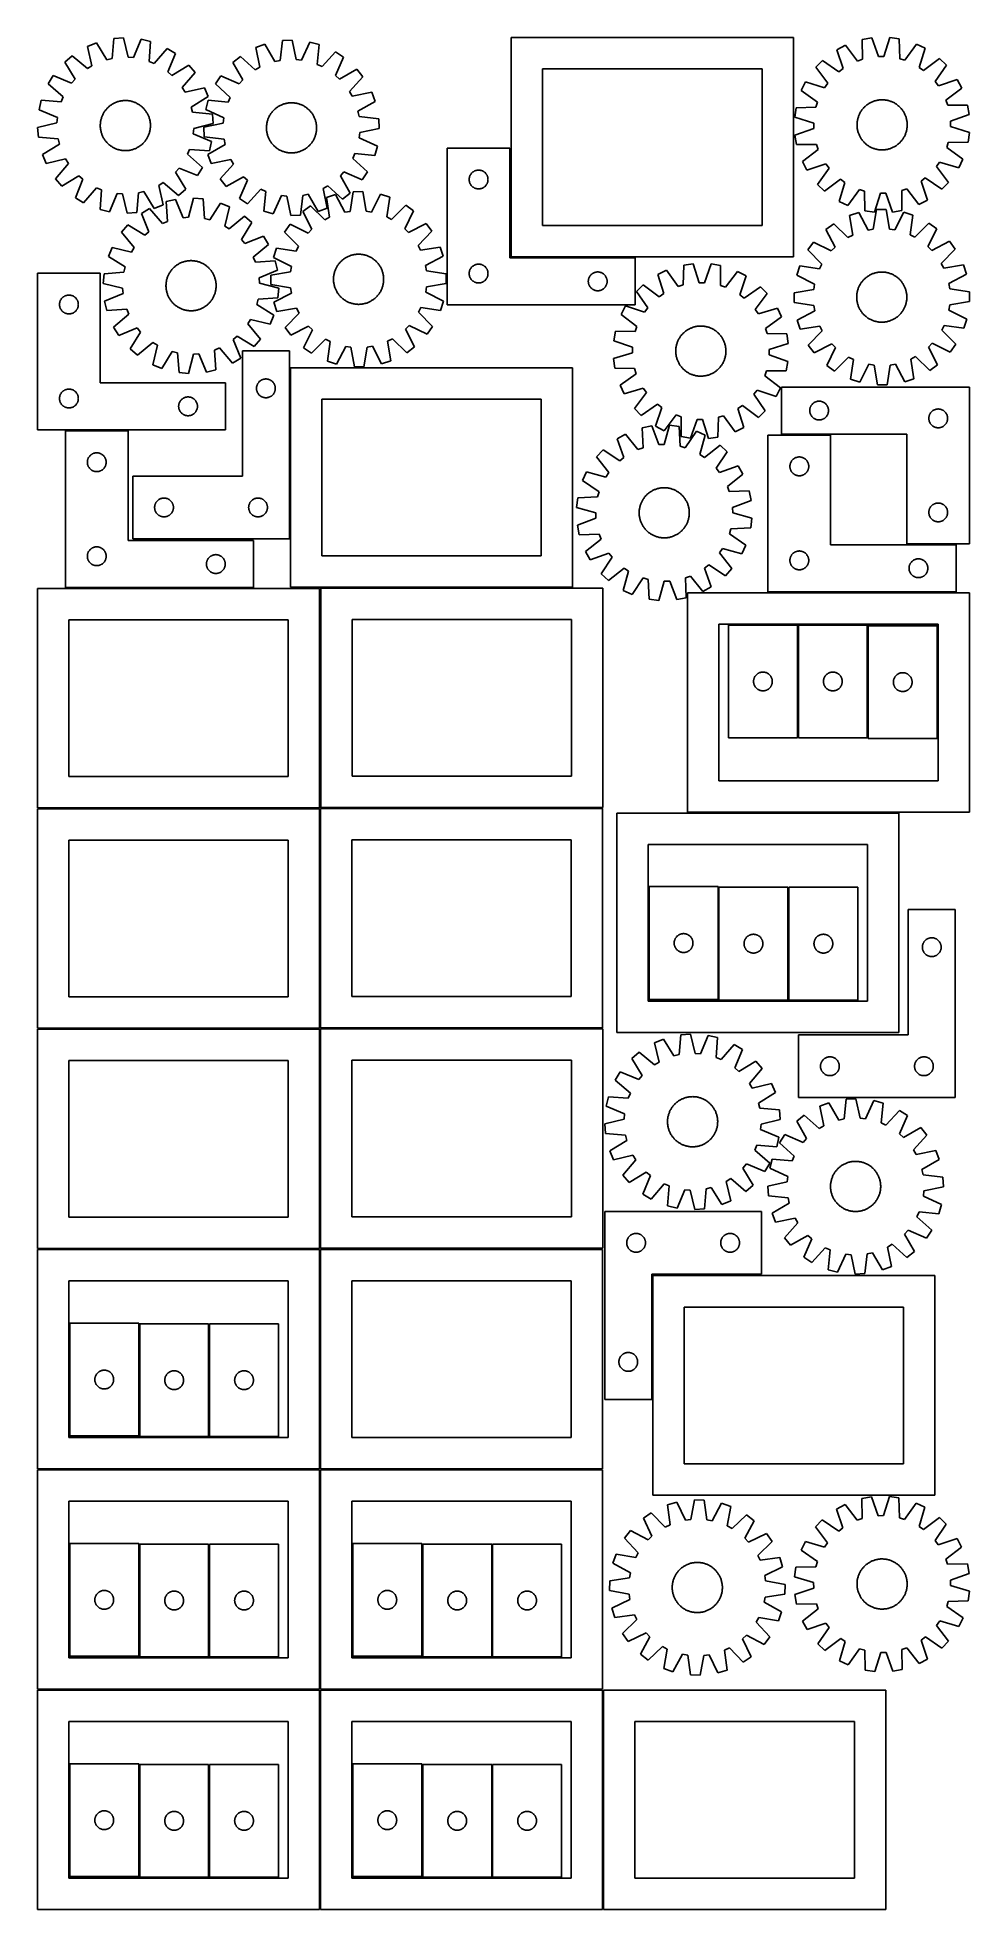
# Model space of a CAD drawing. Header units: millimetres. Extents: x 7 to 1493, y 7 to 2993.
import ezdxf

# ---------------------------------------------------------------- set-up
doc = ezdxf.new("R2010")
doc.units = ezdxf.units.MM
doc.layers.add('CUT', color=7, linetype='CONTINUOUS', true_color=0x000000)

msp = doc.modelspace()

# ---------------------------------------------------------------- linework, layer by layer
at = {"layer": 'CUT'}
for p, q in [((128.310049, 2991.648708), (125.599407, 2960.000214)), ((143.650324, 2992.834673), (128.310049, 2991.648708)), ((151.193203, 2961.978883), (143.650324, 2992.834673)), ((172.098073, 2990.556201), (159.740177, 2961.294329)), ((187.054024, 2986.943714), (172.098073, 2990.556201)), ((397.455226, 2988.458834), (393.822987, 2956.902827)), ((412.823557, 2989.19703), (397.455226, 2988.458834)), ((419.463592, 2958.134437), (412.823557, 2989.19703)), ((1212.471452, 2993.422865), (762.471452, 2993.422865)), ((762.471452, 2993.422865), (762.471452, 2643.422865)), ((1212.471452, 2643.422865), (1212.471452, 2993.422865)), ((1337.579737, 2993.045321), (1322.422043, 2990.404328)), ((1322.422043, 2990.404328), (1322.736693, 2958.641523)), ((1348.02587, 2963.04777), (1337.579737, 2993.045321)), ((1366.115191, 2993.485462), (1356.599194, 2963.180008)), ((1381.347127, 2991.313211), (1366.115191, 2993.485462)), ((1382.012237, 2959.555812), (1381.347127, 2991.313211)), ((61.973597, 2964.278657), (50.260146, 2954.302404)), ((86.212492, 2943.749392), (61.973597, 2964.278657)), ((100.550546, 2985.024826), (86.327561, 2979.156501)), ((86.327561, 2979.156501), (93.52951, 2948.219361)), ((117.259214, 2958.010104), (100.550546, 2985.024826)), ((125.599407, 2960.000214), (117.259214, 2958.010104)), ((159.740177, 2961.294329), (151.193203, 2961.978883)), ((184.692765, 2955.267237), (187.054024, 2986.943714)), ((213.405354, 2975.985921), (192.609881, 2951.975027)), ((226.512989, 2967.928599), (213.405354, 2975.985921)), ((214.478729, 2938.532148), (226.512989, 2967.928599)), ((330.348969, 2963.034536), (318.349628, 2953.404044)), ((353.979004, 2941.807285), (330.348969, 2963.034536)), ((369.514397, 2982.647129), (355.12636, 2977.195987)), ((355.12636, 2977.195987), (361.423239, 2946.062017)), ((385.428315, 2955.156731), (369.514397, 2982.647129)), ((427.986973, 2957.200976), (419.463592, 2958.134437)), ((441.19278, 2986.090099), (427.986973, 2957.200976)), ((456.037047, 2982.04309), (441.19278, 2986.090099)), ((452.753226, 2950.448925), (456.037047, 2982.04309)), ((482.057687, 2970.321651), (460.570988, 2946.927281)), ((482.038596, 2932.852505), (494.924829, 2961.885586)), ((494.924829, 2961.885586), (482.057687, 2970.321651)), ((1295.419225, 2981.167788), (1281.819513, 2973.972069)), ((1281.819513, 2973.972069), (1291.934009, 2943.861079)), ((1314.623841, 2955.866454), (1295.419225, 2981.167788)), ((1322.736693, 2958.641523), (1314.623841, 2955.866454)), ((1356.599194, 2963.180008), (1348.02587, 2963.04777)), ((1390.206816, 2957.032275), (1382.012237, 2959.555812)), ((1408.621967, 2982.91387), (1390.206816, 2957.032275)), ((1422.437136, 2976.141009), (1408.621967, 2982.91387)), ((1413.256117, 2945.732398), (1422.437136, 2976.141009)), ((1445.781511, 2959.724373), (1420.26981, 2940.800108)), ((1456.827589, 2949.013877), (1445.781511, 2959.724373)), ((31.695657, 2932.626944), (23.638334, 2919.519309)), ((61.092107, 2920.592684), (31.695657, 2932.626944)), ((50.260146, 2954.302404), (66.669709, 2927.104959)), ((93.52951, 2948.219361), (86.212492, 2943.749392)), ((192.609881, 2951.975027), (184.692765, 2955.267237)), ((220.991005, 2932.954547), (214.478729, 2938.532148)), ((248.188449, 2949.364109), (220.991005, 2932.954547)), ((237.635437, 2913.411764), (258.164702, 2937.650659)), ((258.164702, 2937.650659), (248.188449, 2949.364109)), ((299.161058, 2932.279069), (290.724992, 2919.411927)), ((328.194138, 2919.392836), (299.161058, 2932.279069)), ((318.349628, 2953.404044), (333.959241, 2925.739722)), ((361.423239, 2946.062017), (353.979004, 2941.807285)), ((393.822987, 2956.902827), (385.428315, 2955.156731)), ((460.570988, 2946.927281), (452.753226, 2950.448925)), ((488.385482, 2927.087402), (482.038596, 2932.852505)), ((516.049804, 2942.697015), (488.385482, 2927.087402)), ((504.453045, 2907.067639), (525.680296, 2930.697675)), ((525.680296, 2930.697675), (516.049804, 2942.697015)), ((1162.471452, 2943.422865), (812.471452, 2943.422865)), ((812.471452, 2943.422865), (812.471452, 2693.422865)), ((1162.471452, 2693.422865), (1162.471452, 2943.422865)), ((1258.992555, 2956.843268), (1248.282059, 2945.797191)), ((1248.282059, 2945.797191), (1267.206325, 2920.285489)), ((1285.075772, 2938.714823), (1258.992555, 2956.843268)), ((1291.934009, 2943.861079), (1285.075772, 2938.714823)), ((1420.26981, 2940.800108), (1413.256117, 2945.732398)), ((1438.699144, 2922.93066), (1456.827589, 2949.013877)), ((23.638334, 2919.519309), (47.649229, 2898.723836)), ((47.649229, 2898.723836), (44.357018, 2890.80672)), ((66.669709, 2927.104959), (61.092107, 2920.592684)), ((242.105406, 2906.094746), (237.635437, 2913.411764)), ((273.042546, 2913.296695), (242.105406, 2906.094746)), ((251.896149, 2882.365042), (278.910871, 2899.073709)), ((278.910871, 2899.073709), (273.042546, 2913.296695)), ((290.724992, 2919.411927), (314.119362, 2897.925228)), ((314.119362, 2897.925228), (310.597719, 2890.107466)), ((333.959241, 2925.739722), (328.194138, 2919.392836)), ((508.707777, 2899.623405), (504.453045, 2907.067639)), ((539.841747, 2905.920283), (508.707777, 2899.623405)), ((545.292889, 2891.532247), (539.841747, 2905.920283)), ((1231.865423, 2922.452815), (1225.092562, 2908.637646)), ((1225.092562, 2908.637646), (1250.974157, 2890.222495)), ((1262.274034, 2913.271796), (1231.865423, 2922.452815)), ((1267.206325, 2920.285489), (1262.274034, 2913.271796)), ((1443.8454, 2916.072423), (1438.699144, 2922.93066)), ((1473.95639, 2926.186919), (1443.8454, 2916.072423)), ((1455.850775, 2893.382591), (1481.152109, 2912.587207)), ((1481.152109, 2912.587207), (1473.95639, 2926.186919)), ((12.680541, 2893.167979), (9.068055, 2878.212027)), ((9.068055, 2878.212027), (38.329927, 2865.854131)), ((44.357018, 2890.80672), (12.680541, 2893.167979)), ((109.246677, 2866.765667), (109.701687, 2867.93698)), ((109.701687, 2867.93698), (110.193264, 2869.093422)), ((110.193264, 2869.093422), (110.720923, 2870.233853)), ((110.720923, 2870.233853), (111.284144, 2871.357147)), ((111.284144, 2871.357147), (111.88237, 2872.462195)), ((111.88237, 2872.462195), (112.515011, 2873.547908)), ((112.515011, 2873.547908), (113.181444, 2874.613213)), ((113.181444, 2874.613213), (113.881009, 2875.657059)), ((113.881009, 2875.657059), (114.613018, 2876.678416)), ((114.613018, 2876.678416), (115.376746, 2877.676277)), ((115.376746, 2877.676277), (116.171442, 2878.649655)), ((116.171442, 2878.649655), (116.99632, 2879.597592)), ((116.99632, 2879.597592), (117.850566, 2880.51915)), ((117.850566, 2880.51915), (118.733337, 2881.413422)), ((118.733337, 2881.413422), (119.643763, 2882.279523)), ((119.643763, 2882.279523), (120.580945, 2883.1166)), ((120.580945, 2883.1166), (121.543957, 2883.923827)), ((121.543957, 2883.923827), (122.531849, 2884.700406)), ((122.531849, 2884.700406), (123.543647, 2885.445571)), ((123.543647, 2885.445571), (124.578352, 2886.158587)), ((124.578352, 2886.158587), (125.634943, 2886.838751)), ((125.634943, 2886.838751), (126.712377, 2887.485391)), ((126.712377, 2887.485391), (127.809591, 2888.097869)), ((127.809591, 2888.097869), (128.925501, 2888.67558)), ((128.925501, 2888.67558), (130.059008, 2889.217954)), ((130.059008, 2889.217954), (131.208991, 2889.724457)), ((131.208991, 2889.724457), (132.374317, 2890.194588)), ((132.374317, 2890.194588), (133.553835, 2890.627883)), ((133.553835, 2890.627883), (134.746381, 2891.023914)), ((134.746381, 2891.023914), (135.950778, 2891.382292)), ((135.950778, 2891.382292), (137.165838, 2891.702661)), ((137.165838, 2891.702661), (138.390361, 2891.984707)), ((138.390361, 2891.984707), (139.623139, 2892.22815)), ((139.623139, 2892.22815), (140.862956, 2892.432751)), ((140.862956, 2892.432751), (142.108587, 2892.598307)), ((142.108587, 2892.598307), (143.358805, 2892.724655)), ((143.358805, 2892.724655), (144.612373, 2892.81167)), ((144.612373, 2892.81167), (145.868057, 2892.859267)), ((145.868057, 2892.859267), (147.124616, 2892.867399)), ((147.124616, 2892.867399), (148.380811, 2892.836057)), ((148.380811, 2892.836057), (149.635401, 2892.765272)), ((149.635401, 2892.765272), (150.887148, 2892.655115)), ((150.887148, 2892.655115), (152.134818, 2892.505694)), ((152.134818, 2892.505694), (153.377179, 2892.317156)), ((153.377179, 2892.317156), (154.613005, 2892.089688)), ((154.613005, 2892.089688), (155.841076, 2891.823514)), ((155.841076, 2891.823514), (157.06018, 2891.518896)), ((157.06018, 2891.518896), (158.269114, 2891.176136)), ((158.269114, 2891.176136), (159.466686, 2890.795572)), ((159.466686, 2890.795572), (160.651712, 2890.377578)), ((160.651712, 2890.377578), (161.823025, 2889.922569)), ((161.823025, 2889.922569), (162.979467, 2889.430992)), ((162.979467, 2889.430992), (164.119898, 2888.903332)), ((164.119898, 2888.903332), (165.243192, 2888.340112)), ((165.243192, 2888.340112), (166.348241, 2887.741886)), ((166.348241, 2887.741886), (167.433953, 2887.109244)), ((167.433953, 2887.109244), (168.499258, 2886.442812)), ((168.499258, 2886.442812), (169.543104, 2885.743246)), ((169.543104, 2885.743246), (170.564462, 2885.011238)), ((170.564462, 2885.011238), (171.562322, 2884.247509)), ((171.562322, 2884.247509), (172.535701, 2883.452814)), ((172.535701, 2883.452814), (173.483637, 2882.627936)), ((173.483637, 2882.627936), (174.405195, 2881.77369)), ((174.405195, 2881.77369), (175.299467, 2880.890918)), ((175.299467, 2880.890918), (176.165568, 2879.980492)), ((176.165568, 2879.980492), (177.002645, 2879.043311)), ((177.002645, 2879.043311), (177.809872, 2878.080299)), ((177.809872, 2878.080299), (178.586451, 2877.092406)), ((178.586451, 2877.092406), (179.331616, 2876.080608)), ((179.331616, 2876.080608), (180.044633, 2875.045903)), ((180.044633, 2875.045903), (180.724796, 2873.989312)), ((180.724796, 2873.989312), (181.371436, 2872.911878)), ((181.371436, 2872.911878), (181.983914, 2871.814665)), ((181.983914, 2871.814665), (182.561625, 2870.698754)), ((182.561625, 2870.698754), (183.103999, 2869.565248)), ((183.103999, 2869.565248), (183.610502, 2868.415264)), ((183.610502, 2868.415264), (184.080633, 2867.249938)), ((253.886259, 2874.024848), (251.896149, 2882.365042)), ((285.534753, 2871.314206), (253.886259, 2874.024848)), ((279.003553, 2893.391287), (274.956544, 2878.54702)), ((274.956544, 2878.54702), (303.845667, 2865.341213)), ((310.597719, 2890.107466), (279.003553, 2893.391287)), ((286.720718, 2855.973931), (285.534753, 2871.314206)), ((375.772898, 2866.483866), (376.333584, 2867.608428)), ((376.333584, 2867.608428), (376.929316, 2868.714823)), ((376.929316, 2868.714823), (377.559507, 2869.801959)), ((377.559507, 2869.801959), (378.223534, 2870.868765)), ((378.223534, 2870.868765), (378.920744, 2871.914186)), ((378.920744, 2871.914186), (379.650446, 2872.937192)), ((379.650446, 2872.937192), (380.411922, 2873.936773)), ((380.411922, 2873.936773), (381.20442, 2874.911941)), ((381.20442, 2874.911941), (382.027158, 2875.861736)), ((382.027158, 2875.861736), (382.879323, 2876.785219)), ((382.879323, 2876.785219), (383.760075, 2877.681479)), ((383.760075, 2877.681479), (384.668545, 2878.549632)), ((384.668545, 2878.549632), (385.603836, 2879.388821)), ((385.603836, 2879.388821), (386.565025, 2880.198217)), ((386.565025, 2880.198217), (387.551163, 2880.977023)), ((387.551163, 2880.977023), (388.561278, 2881.724469)), ((388.561278, 2881.724469), (389.594372, 2882.439817)), ((389.594372, 2882.439817), (390.649426, 2883.122362)), ((390.649426, 2883.122362), (391.725399, 2883.771431)), ((391.725399, 2883.771431), (392.821228, 2884.386382)), ((392.821228, 2884.386382), (393.935833, 2884.966608)), ((393.935833, 2884.966608), (395.068113, 2885.511538)), ((395.068113, 2885.511538), (396.216951, 2886.020633)), ((396.216951, 2886.020633), (397.381213, 2886.493392)), ((397.381213, 2886.493392), (398.559751, 2886.929346)), ((398.559751, 2886.929346), (399.7514, 2887.328067)), ((399.7514, 2887.328067), (400.954986, 2887.68916)), ((400.954986, 2887.68916), (402.16932, 2888.012269)), ((402.16932, 2888.012269), (403.393204, 2888.297076)), ((403.393204, 2888.297076), (404.62543, 2888.543299)), ((404.62543, 2888.543299), (405.864782, 2888.750696)), ((405.864782, 2888.750696), (407.110037, 2888.919061)), ((407.110037, 2888.919061), (408.359966, 2889.048229)), ((408.359966, 2889.048229), (409.613336, 2889.138072)), ((409.613336, 2889.138072), (410.868909, 2889.188501)), ((410.868909, 2889.188501), (412.125446, 2889.199467)), ((412.125446, 2889.199467), (413.381708, 2889.170959)), ((413.381708, 2889.170959), (414.636455, 2889.103004)), ((414.636455, 2889.103004), (415.888448, 2888.995671)), ((415.888448, 2888.995671), (417.136451, 2888.849064)), ((417.136451, 2888.849064), (418.379234, 2888.663329)), ((418.379234, 2888.663329), (419.61557, 2888.438649)), ((419.61557, 2888.438649), (420.844238, 2888.175246)), ((420.844238, 2888.175246), (422.064026, 2887.873379)), ((422.064026, 2887.873379), (423.273731, 2887.533346)), ((423.273731, 2887.533346), (424.472157, 2887.155484)), ((424.472157, 2887.155484), (425.658124, 2886.740165)), ((425.658124, 2886.740165), (426.83046, 2886.287798)), ((426.83046, 2886.287798), (427.988008, 2885.798831)), ((427.988008, 2885.798831), (429.129626, 2885.273745)), ((429.129626, 2885.273745), (430.254188, 2884.71306)), ((430.254188, 2884.71306), (431.360583, 2884.117328)), ((431.360583, 2884.117328), (432.44772, 2883.487137)), ((432.44772, 2883.487137), (433.514525, 2882.823109)), ((433.514525, 2882.823109), (434.559947, 2882.1259)), ((434.559947, 2882.1259), (435.582952, 2881.396197)), ((435.582952, 2881.396197), (436.582533, 2880.634721)), ((436.582533, 2880.634721), (437.557702, 2879.842223)), ((437.557702, 2879.842223), (438.507496, 2879.019486)), ((438.507496, 2879.019486), (439.430979, 2878.16732)), ((439.430979, 2878.16732), (440.327239, 2877.286568)), ((440.327239, 2877.286568), (441.195392, 2876.378098)), ((441.195392, 2876.378098), (442.034581, 2875.442807)), ((442.034581, 2875.442807), (442.843977, 2874.481618)), ((442.843977, 2874.481618), (443.622783, 2873.49548)), ((443.622783, 2873.49548), (444.370229, 2872.485365)), ((444.370229, 2872.485365), (445.085577, 2871.452271)), ((445.085577, 2871.452271), (445.768122, 2870.397217)), ((445.768122, 2870.397217), (446.417191, 2869.321245)), ((446.417191, 2869.321245), (447.032142, 2868.225415)), ((447.032142, 2868.225415), (447.612369, 2867.110811)), ((517.802491, 2875.618329), (545.292889, 2891.532247)), ((519.548587, 2867.223657), (517.802491, 2875.618329)), ((1216.693221, 2881.362806), (1214.52097, 2866.13087)), ((1248.45062, 2882.027916), (1216.693221, 2881.362806)), ((1250.974157, 2890.222495), (1248.45062, 2882.027916)), ((1316.054976, 2866.68094), (1316.471668, 2867.866425)), ((1316.471668, 2867.866425), (1316.925391, 2869.038237)), ((1316.925391, 2869.038237), (1317.415698, 2870.195218)), ((1317.415698, 2870.195218), (1317.942105, 2871.336228)), ((1317.942105, 2871.336228), (1318.504091, 2872.46014)), ((1318.504091, 2872.46014), (1319.101104, 2873.565844)), ((1319.101104, 2873.565844), (1319.732553, 2874.652251)), ((1319.732553, 2874.652251), (1320.397815, 2875.718287)), ((1320.397815, 2875.718287), (1321.096234, 2876.7629)), ((1321.096234, 2876.7629), (1321.827121, 2877.785061)), ((1321.827121, 2877.785061), (1322.589753, 2878.783759)), ((1322.589753, 2878.783759), (1323.383379, 2879.75801)), ((1323.383379, 2879.75801), (1324.207216, 2880.706851)), ((1324.207216, 2880.706851), (1325.06045, 2881.629347)), ((1325.06045, 2881.629347), (1325.942239, 2882.524587)), ((1325.942239, 2882.524587), (1326.851713, 2883.391688)), ((1326.851713, 2883.391688), (1327.787975, 2884.229793)), ((1327.787975, 2884.229793), (1328.7501, 2885.038077)), ((1328.7501, 2885.038077), (1329.737139, 2885.81574)), ((1329.737139, 2885.81574), (1330.748119, 2886.562016)), ((1330.748119, 2886.562016), (1331.78204, 2887.276168)), ((1331.78204, 2887.276168), (1332.837884, 2887.957491)), ((1332.837884, 2887.957491), (1333.914607, 2888.605314)), ((1333.914607, 2888.605314), (1335.011147, 2889.218996)), ((1335.011147, 2889.218996), (1336.126423, 2889.797932)), ((1336.126423, 2889.797932), (1337.259333, 2890.341551)), ((1337.259333, 2890.341551), (1338.40876, 2890.849316)), ((1338.40876, 2890.849316), (1339.573569, 2891.320726)), ((1339.573569, 2891.320726), (1340.75261, 2891.755315)), ((1340.75261, 2891.755315), (1341.94472, 2892.152656)), ((1341.94472, 2892.152656), (1343.148723, 2892.512356)), ((1343.148723, 2892.512356), (1344.363431, 2892.83406)), ((1344.363431, 2892.83406), (1345.587643, 2893.117449)), ((1345.587643, 2893.117449), (1346.820154, 2893.362246)), ((1346.820154, 2893.362246), (1348.059745, 2893.568208)), ((1348.059745, 2893.568208), (1349.305194, 2893.735131)), ((1349.305194, 2893.735131), (1350.555272, 2893.862852)), ((1350.555272, 2893.862852), (1351.808744, 2893.951244)), ((1351.808744, 2893.951244), (1353.064375, 2894.00022)), ((1353.064375, 2894.00022), (1354.320924, 2894.009731)), ((1354.320924, 2894.009731), (1355.577152, 2893.979768)), ((1355.577152, 2893.979768), (1356.831819, 2893.910361)), ((1356.831819, 2893.910361), (1358.083687, 2893.801579)), ((1358.083687, 2893.801579), (1359.33152, 2893.653528)), ((1359.33152, 2893.653528), (1360.574088, 2893.466354)), ((1360.574088, 2893.466354), (1361.810162, 2893.240243)), ((1361.810162, 2893.240243), (1363.038525, 2892.975417)), ((1363.038525, 2892.975417), (1364.257963, 2892.672139)), ((1364.257963, 2892.672139), (1365.467273, 2892.330706)), ((1365.467273, 2892.330706), (1366.665261, 2891.951457)), ((1366.665261, 2891.951457), (1367.850746, 2891.534765)), ((1367.850746, 2891.534765), (1369.022558, 2891.081041)), ((1369.022558, 2891.081041), (1370.179539, 2890.590734)), ((1370.179539, 2890.590734), (1371.320548, 2890.064328)), ((1371.320548, 2890.064328), (1372.44446, 2889.502341)), ((1372.44446, 2889.502341), (1373.550165, 2888.905328)), ((1373.550165, 2888.905328), (1374.636571, 2888.273879)), ((1374.636571, 2888.273879), (1375.702607, 2887.608617)), ((1375.702607, 2887.608617), (1376.747221, 2886.910198)), ((1376.747221, 2886.910198), (1377.769382, 2886.179312)), ((1377.769382, 2886.179312), (1378.76808, 2885.416679)), ((1378.76808, 2885.416679), (1379.74233, 2884.623053)), ((1379.74233, 2884.623053), (1380.691172, 2883.799216)), ((1380.691172, 2883.799216), (1381.613668, 2882.945982)), ((1381.613668, 2882.945982), (1382.508908, 2882.064193)), ((1382.508908, 2882.064193), (1383.376009, 2881.154719)), ((1383.376009, 2881.154719), (1384.214114, 2880.218457)), ((1384.214114, 2880.218457), (1385.022397, 2879.256332)), ((1385.022397, 2879.256332), (1385.800061, 2878.269293)), ((1385.800061, 2878.269293), (1386.546337, 2877.258314)), ((1386.546337, 2877.258314), (1387.260489, 2876.224392)), ((1387.260489, 2876.224392), (1387.941812, 2875.168549)), ((1387.941812, 2875.168549), (1388.589635, 2874.091825)), ((1388.589635, 2874.091825), (1389.203317, 2872.995285)), ((1389.203317, 2872.995285), (1389.782253, 2871.880009)), ((1389.782253, 2871.880009), (1390.325871, 2870.747099)), ((1390.325871, 2870.747099), (1390.833636, 2869.597672)), ((1390.833636, 2869.597672), (1391.305046, 2868.432864)), ((1391.305046, 2868.432864), (1391.739636, 2867.253822)), ((1458.625844, 2885.269739), (1455.850775, 2893.382591)), ((1490.388648, 2885.584389), (1458.625844, 2885.269739)), ((1463.03209, 2859.980562), (1493.029641, 2870.426695)), ((1493.029641, 2870.426695), (1490.388648, 2885.584389)), ((37.645372, 2857.307158), (6.789583, 2849.764279)), ((6.789583, 2849.764279), (7.975547, 2834.424004)), ((38.329927, 2865.854131), (37.645372, 2857.307158)), ((106.756857, 2853.238571), (106.788199, 2854.494765)), ((106.764988, 2851.982012), (106.756857, 2853.238571)), ((106.812585, 2850.726328), (106.764988, 2851.982012)), ((106.788199, 2854.494765), (106.858983, 2855.749356)), ((106.899601, 2849.472759), (106.812585, 2850.726328)), ((106.858983, 2855.749356), (106.96914, 2857.001103)), ((107.025949, 2848.222542), (106.899601, 2849.472759)), ((106.96914, 2857.001103), (107.118561, 2858.248773)), ((107.191505, 2846.976911), (107.025949, 2848.222542)), ((107.118561, 2858.248773), (107.307099, 2859.491134)), ((107.396105, 2845.737094), (107.191505, 2846.976911)), ((107.307099, 2859.491134), (107.534567, 2860.72696)), ((107.639549, 2844.504316), (107.396105, 2845.737094)), ((107.534567, 2860.72696), (107.800742, 2861.955031)), ((107.921594, 2843.279792), (107.639549, 2844.504316)), ((107.800742, 2861.955031), (108.105359, 2863.174135)), ((108.241964, 2842.064733), (107.921594, 2843.279792)), ((108.105359, 2863.174135), (108.448119, 2864.383069)), ((108.600341, 2840.860336), (108.241964, 2842.064733)), ((108.448119, 2864.383069), (108.828684, 2865.580641)), ((108.996373, 2839.66779), (108.600341, 2840.860336)), ((108.828684, 2865.580641), (109.246677, 2866.765667)), ((109.429668, 2838.488272), (108.996373, 2839.66779)), ((109.899799, 2837.322946), (109.429668, 2838.488272)), ((183.808614, 2837.80123), (183.317037, 2836.644788)), ((184.263623, 2838.972543), (183.808614, 2837.80123)), ((184.080633, 2867.249938), (184.513928, 2866.070421)), ((184.681617, 2840.15757), (184.263623, 2838.972543)), ((184.513928, 2866.070421), (184.909959, 2864.877875)), ((185.062181, 2841.355141), (184.681617, 2840.15757)), ((184.909959, 2864.877875), (185.268337, 2863.673478)), ((185.404942, 2842.564076), (185.062181, 2841.355141)), ((185.268337, 2863.673478), (185.588706, 2862.458418)), ((185.709559, 2843.78318), (185.404942, 2842.564076)), ((185.588706, 2862.458418), (185.870752, 2861.233895)), ((185.975733, 2845.011251), (185.709559, 2843.78318)), ((185.870752, 2861.233895), (186.114195, 2860.001116)), ((186.203201, 2846.247076), (185.975733, 2845.011251)), ((186.114195, 2860.001116), (186.318796, 2858.7613)), ((186.391739, 2847.489437), (186.203201, 2846.247076)), ((186.318796, 2858.7613), (186.484352, 2857.515668)), ((186.54116, 2848.737107), (186.391739, 2847.489437)), ((186.484352, 2857.515668), (186.6107, 2856.265451)), ((186.651317, 2849.988855), (186.54116, 2848.737107)), ((186.6107, 2856.265451), (186.697715, 2855.011882)), ((186.722102, 2851.243445), (186.651317, 2849.988855)), ((186.697715, 2855.011882), (186.745312, 2853.756198)), ((186.753444, 2852.499639), (186.722102, 2851.243445)), ((186.745312, 2853.756198), (186.753444, 2852.499639)), ((255.180374, 2839.884079), (255.864928, 2848.431052)), ((284.442246, 2827.526183), (255.180374, 2839.884079)), ((255.864928, 2848.431052), (286.720718, 2855.973931)), ((302.912206, 2856.817832), (271.849613, 2850.177797)), ((271.849613, 2850.177797), (272.58781, 2834.809465)), ((303.845667, 2865.341213), (302.912206, 2856.817832)), ((371.847176, 2849.479686), (371.875685, 2850.735948)), ((371.858142, 2848.223148), (371.847176, 2849.479686)), ((371.908572, 2846.967575), (371.858142, 2848.223148)), ((371.875685, 2850.735948), (371.943639, 2851.990695)), ((371.998414, 2845.714206), (371.908572, 2846.967575)), ((371.943639, 2851.990695), (372.050973, 2853.242688)), ((372.127582, 2844.464277), (371.998414, 2845.714206)), ((372.050973, 2853.242688), (372.197579, 2854.490691)), ((372.295947, 2843.219022), (372.127582, 2844.464277)), ((372.197579, 2854.490691), (372.383314, 2855.733474)), ((372.503344, 2841.97967), (372.295947, 2843.219022)), ((372.383314, 2855.733474), (372.607994, 2856.96981)), ((372.749567, 2840.747444), (372.503344, 2841.97967)), ((372.607994, 2856.96981), (372.871398, 2858.198478)), ((373.034374, 2839.52356), (372.749567, 2840.747444)), ((372.871398, 2858.198478), (373.173265, 2859.418266)), ((373.357484, 2838.309226), (373.034374, 2839.52356)), ((373.173265, 2859.418266), (373.513297, 2860.627971)), ((373.718577, 2837.10564), (373.357484, 2838.309226)), ((373.513297, 2860.627971), (373.891159, 2861.826397)), ((373.891159, 2861.826397), (374.306479, 2863.012364)), ((374.306479, 2863.012364), (374.758845, 2864.1847)), ((374.758845, 2864.1847), (375.247813, 2865.342248)), ((375.247813, 2865.342248), (375.772898, 2866.483866)), ((447.612369, 2867.110811), (448.157298, 2865.97853)), ((448.157298, 2865.97853), (448.666394, 2864.829692)), ((448.666394, 2864.829692), (449.139152, 2863.66543)), ((449.139152, 2863.66543), (449.575106, 2862.486893)), ((449.575106, 2862.486893), (449.973827, 2861.295243)), ((450.179106, 2837.772913), (449.801244, 2836.574486)), ((449.973827, 2861.295243), (450.33492, 2860.091657)), ((450.519139, 2838.982617), (450.179106, 2837.772913)), ((450.33492, 2860.091657), (450.658029, 2858.877323)), ((450.821006, 2840.202405), (450.519139, 2838.982617)), ((450.658029, 2858.877323), (450.942836, 2857.653439)), ((451.084409, 2841.431074), (450.821006, 2840.202405)), ((450.942836, 2857.653439), (451.18906, 2856.421213)), ((451.309089, 2842.667409), (451.084409, 2841.431074)), ((451.18906, 2856.421213), (451.396456, 2855.181861)), ((451.494824, 2843.910192), (451.309089, 2842.667409)), ((451.396456, 2855.181861), (451.564821, 2853.936606)), ((451.641431, 2845.158196), (451.494824, 2843.910192)), ((451.564821, 2853.936606), (451.693989, 2852.686677)), ((451.748764, 2846.410189), (451.641431, 2845.158196)), ((451.693989, 2852.686677), (451.783832, 2851.433308)), ((451.816719, 2847.664935), (451.748764, 2846.410189)), ((451.783832, 2851.433308), (451.834261, 2850.177735)), ((451.845227, 2848.921197), (451.816719, 2847.664935)), ((451.834261, 2850.177735), (451.845227, 2848.921197)), ((551.104594, 2863.591418), (519.548587, 2867.223657)), ((519.846736, 2833.05967), (520.780197, 2841.583051)), ((520.780197, 2841.583051), (551.84279, 2848.223086)), ((551.84279, 2848.223086), (551.104594, 2863.591418)), ((1214.52097, 2866.13087), (1244.826424, 2856.614874)), ((1244.958662, 2848.04155), (1214.961112, 2837.595417)), ((1244.826424, 2856.614874), (1244.958662, 2848.04155)), ((1313.996701, 2854.336604), (1314.026664, 2855.592832)), ((1314.006212, 2853.080054), (1313.996701, 2854.336604)), ((1314.055188, 2851.824424), (1314.006212, 2853.080054)), ((1314.026664, 2855.592832), (1314.096071, 2856.847499)), ((1314.14358, 2850.570951), (1314.055188, 2851.824424)), ((1314.096071, 2856.847499), (1314.204854, 2858.099367)), ((1314.271301, 2849.320873), (1314.14358, 2850.570951)), ((1314.204854, 2858.099367), (1314.352905, 2859.3472)), ((1314.438224, 2848.075424), (1314.271301, 2849.320873)), ((1314.352905, 2859.3472), (1314.540078, 2860.589767)), ((1314.644186, 2846.835833), (1314.438224, 2848.075424)), ((1314.540078, 2860.589767), (1314.766189, 2861.825842)), ((1314.888983, 2845.603323), (1314.644186, 2846.835833)), ((1314.766189, 2861.825842), (1315.031015, 2863.054204)), ((1315.172373, 2844.37911), (1314.888983, 2845.603323)), ((1315.031015, 2863.054204), (1315.334294, 2864.273642)), ((1315.494076, 2843.164403), (1315.172373, 2844.37911)), ((1315.334294, 2864.273642), (1315.675726, 2865.482952)), ((1315.853776, 2841.9604), (1315.494076, 2843.164403)), ((1315.675726, 2865.482952), (1316.054976, 2866.68094)), ((1316.251117, 2840.768289), (1315.853776, 2841.9604)), ((1316.685707, 2839.589248), (1316.251117, 2840.768289)), ((1317.157117, 2838.424439), (1316.685707, 2839.589248)), ((1317.664882, 2837.275013), (1317.157117, 2838.424439)), ((1390.575055, 2837.826893), (1390.048648, 2836.685884)), ((1391.065362, 2838.983875), (1390.575055, 2837.826893)), ((1391.519085, 2840.155686), (1391.065362, 2838.983875)), ((1391.935777, 2841.341171), (1391.519085, 2840.155686)), ((1391.739636, 2867.253822), (1392.136977, 2866.061712)), ((1392.315027, 2842.53916), (1391.935777, 2841.341171)), ((1392.136977, 2866.061712), (1392.496677, 2864.857709)), ((1392.656459, 2843.74847), (1392.315027, 2842.53916)), ((1392.496677, 2864.857709), (1392.81838, 2863.643002)), ((1392.959738, 2844.967908), (1392.656459, 2843.74847)), ((1392.81838, 2863.643002), (1393.10177, 2862.418789)), ((1393.224564, 2846.19627), (1392.959738, 2844.967908)), ((1393.10177, 2862.418789), (1393.346567, 2861.186279)), ((1393.450675, 2847.432345), (1393.224564, 2846.19627)), ((1393.346567, 2861.186279), (1393.552529, 2859.946687)), ((1393.637848, 2848.674912), (1393.450675, 2847.432345)), ((1393.552529, 2859.946687), (1393.719452, 2858.701238)), ((1393.785899, 2849.922745), (1393.637848, 2848.674912)), ((1393.719452, 2858.701238), (1393.847173, 2857.451161)), ((1393.894682, 2851.174613), (1393.785899, 2849.922745)), ((1393.847173, 2857.451161), (1393.935565, 2856.197688)), ((1393.964089, 2852.42928), (1393.894682, 2851.174613)), ((1393.935565, 2856.197688), (1393.98454, 2854.942057)), ((1393.994052, 2853.685508), (1393.964089, 2852.42928)), ((1393.98454, 2854.942057), (1393.994052, 2853.685508)), ((1463.164329, 2851.407238), (1463.03209, 2859.980562)), ((1493.469783, 2841.891242), (1463.164329, 2851.407238)), ((1491.297531, 2826.659306), (1493.469783, 2841.891242)), ((7.975547, 2834.424004), (39.624041, 2831.713362)), ((41.614151, 2823.373168), (14.599429, 2806.664501)), ((39.624041, 2831.713362), (41.614151, 2823.373168)), ((110.406301, 2836.172963), (109.899799, 2837.322946)), ((110.948676, 2835.039456), (110.406301, 2836.172963)), ((111.526387, 2833.923546), (110.948676, 2835.039456)), ((112.138864, 2832.826332), (111.526387, 2833.923546)), ((112.785504, 2831.748898), (112.138864, 2832.826332)), ((113.465668, 2830.692307), (112.785504, 2831.748898)), ((114.178684, 2829.657602), (113.465668, 2830.692307)), ((114.92385, 2828.645804), (114.178684, 2829.657602)), ((115.700429, 2827.657912), (114.92385, 2828.645804)), ((116.507655, 2826.694899), (115.700429, 2827.657912)), ((117.344732, 2825.757718), (116.507655, 2826.694899)), ((118.210834, 2824.847292), (117.344732, 2825.757718)), ((119.105105, 2823.964521), (118.210834, 2824.847292)), ((120.026664, 2823.110274), (119.105105, 2823.964521)), ((120.9746, 2822.285397), (120.026664, 2823.110274)), ((121.947979, 2821.490701), (120.9746, 2822.285397)), ((122.945839, 2820.726972), (121.947979, 2821.490701)), ((123.967196, 2819.994964), (122.945839, 2820.726972)), ((125.011042, 2819.295399), (123.967196, 2819.994964)), ((126.076347, 2818.628966), (125.011042, 2819.295399)), ((127.16206, 2817.996325), (126.076347, 2818.628966)), ((128.267108, 2817.398099), (127.16206, 2817.996325)), ((129.390402, 2816.834878), (128.267108, 2817.398099)), ((130.530833, 2816.307219), (129.390402, 2816.834878)), ((131.687276, 2815.815642), (130.530833, 2816.307219)), ((132.858588, 2815.360632), (131.687276, 2815.815642)), ((134.043615, 2814.942639), (132.858588, 2815.360632)), ((135.241186, 2814.562074), (134.043615, 2814.942639)), ((136.450121, 2814.219314), (135.241186, 2814.562074)), ((137.669225, 2813.914696), (136.450121, 2814.219314)), ((138.897296, 2813.648522), (137.669225, 2813.914696)), ((140.133121, 2813.421054), (138.897296, 2813.648522)), ((141.375482, 2813.232516), (140.133121, 2813.421054)), ((142.623152, 2813.083095), (141.375482, 2813.232516)), ((143.8749, 2812.972938), (142.623152, 2813.083095)), ((145.12949, 2812.902153), (143.8749, 2812.972938)), ((146.385684, 2812.870811), (145.12949, 2812.902153)), ((147.642243, 2812.878943), (146.385684, 2812.870811)), ((148.897927, 2812.92654), (147.642243, 2812.878943)), ((150.151496, 2813.013556), (148.897927, 2812.92654)), ((151.401713, 2813.139904), (150.151496, 2813.013556)), ((152.647345, 2813.30546), (151.401713, 2813.139904)), ((153.887161, 2813.51006), (152.647345, 2813.30546)), ((155.11994, 2813.753503), (153.887161, 2813.51006)), ((156.344463, 2814.035549), (155.11994, 2813.753503)), ((157.559523, 2814.355919), (156.344463, 2814.035549)), ((158.76392, 2814.714296), (157.559523, 2814.355919)), ((159.956466, 2815.110328), (158.76392, 2814.714296)), ((161.135984, 2815.543623), (159.956466, 2815.110328)), ((162.301309, 2816.013754), (161.135984, 2815.543623)), ((163.451293, 2816.520256), (162.301309, 2816.013754)), ((164.584799, 2817.062631), (163.451293, 2816.520256)), ((165.70071, 2817.640342), (164.584799, 2817.062631)), ((166.797923, 2818.252819), (165.70071, 2817.640342)), ((167.875357, 2818.899459), (166.797923, 2818.252819)), ((168.931948, 2819.579623), (167.875357, 2818.899459)), ((169.966653, 2820.292639), (168.931948, 2819.579623)), ((170.978451, 2821.037805), (169.966653, 2820.292639)), ((171.966344, 2821.814384), (170.978451, 2821.037805)), ((172.929356, 2822.62161), (171.966344, 2821.814384)), ((173.866537, 2823.458687), (172.929356, 2822.62161)), ((174.776963, 2824.324789), (173.866537, 2823.458687)), ((175.659735, 2825.21906), (174.776963, 2824.324789)), ((176.513981, 2826.140619), (175.659735, 2825.21906)), ((177.338859, 2827.088555), (176.513981, 2826.140619)), ((178.133554, 2828.061934), (177.338859, 2827.088555)), ((178.897283, 2829.059794), (178.133554, 2828.061934)), ((179.629291, 2830.081151), (178.897283, 2829.059794)), ((180.328857, 2831.124997), (179.629291, 2830.081151)), ((180.995289, 2832.190302), (180.328857, 2831.124997)), ((181.627931, 2833.276015), (180.995289, 2832.190302)), ((182.226157, 2834.381063), (181.627931, 2833.276015)), ((182.789377, 2835.504357), (182.226157, 2834.381063)), ((183.317037, 2836.644788), (182.789377, 2835.504357)), ((245.861072, 2807.014375), (249.153282, 2814.93149)), ((249.153282, 2814.93149), (280.829759, 2812.570231)), ((272.58781, 2834.809465), (304.143817, 2831.177227)), ((305.889912, 2822.782555), (278.399515, 2806.868637)), ((280.829759, 2812.570231), (284.442246, 2827.526183)), ((304.143817, 2831.177227), (305.889912, 2822.782555)), ((374.117297, 2835.913991), (373.718577, 2837.10564)), ((374.553252, 2834.735453), (374.117297, 2835.913991)), ((375.02601, 2833.571191), (374.553252, 2834.735453)), ((375.535105, 2832.422353), (375.02601, 2833.571191)), ((376.080035, 2831.290073), (375.535105, 2832.422353)), ((376.660262, 2830.175468), (376.080035, 2831.290073)), ((377.275213, 2829.079639), (376.660262, 2830.175468)), ((377.924281, 2828.003666), (377.275213, 2829.079639)), ((378.606826, 2826.948612), (377.924281, 2828.003666)), ((379.322175, 2825.915518), (378.606826, 2826.948612)), ((380.069621, 2824.905403), (379.322175, 2825.915518)), ((380.848426, 2823.919265), (380.069621, 2824.905403)), ((381.657823, 2822.958076), (380.848426, 2823.919265)), ((382.497011, 2822.022785), (381.657823, 2822.958076)), ((383.365164, 2821.114315), (382.497011, 2822.022785)), ((384.261424, 2820.233563), (383.365164, 2821.114315)), ((385.184907, 2819.381398), (384.261424, 2820.233563)), ((386.134702, 2818.55866), (385.184907, 2819.381398)), ((387.109871, 2817.766162), (386.134702, 2818.55866)), ((388.109451, 2817.004686), (387.109871, 2817.766162)), ((389.132457, 2816.274983), (388.109451, 2817.004686)), ((390.177878, 2815.577774), (389.132457, 2816.274983)), ((391.244684, 2814.913746), (390.177878, 2815.577774)), ((392.331821, 2814.283556), (391.244684, 2814.913746)), ((393.438216, 2813.687823), (392.331821, 2814.283556)), ((394.562777, 2813.127138), (393.438216, 2813.687823)), ((395.704395, 2812.602052), (394.562777, 2813.127138)), ((396.861944, 2812.113085), (395.704395, 2812.602052)), ((398.034279, 2811.660719), (396.861944, 2812.113085)), ((399.220246, 2811.245399), (398.034279, 2811.660719)), ((400.418673, 2810.867537), (399.220246, 2811.245399)), ((401.628377, 2810.527505), (400.418673, 2810.867537)), ((402.848165, 2810.225638), (401.628377, 2810.527505)), ((404.076834, 2809.962234), (402.848165, 2810.225638)), ((405.313169, 2809.737554), (404.076834, 2809.962234)), ((406.555952, 2809.551819), (405.313169, 2809.737554)), ((407.803956, 2809.405213), (406.555952, 2809.551819)), ((409.055949, 2809.297879), (407.803956, 2809.405213)), ((410.310695, 2809.229925), (409.055949, 2809.297879)), ((411.566957, 2809.201416), (410.310695, 2809.229925)), ((412.823495, 2809.212382), (411.566957, 2809.201416)), ((414.079068, 2809.262811), (412.823495, 2809.212382)), ((415.332438, 2809.352654), (414.079068, 2809.262811)), ((416.582367, 2809.481822), (415.332438, 2809.352654)), ((417.827621, 2809.650187), (416.582367, 2809.481822)), ((419.066974, 2809.857584), (417.827621, 2809.650187)), ((420.2992, 2810.103807), (419.066974, 2809.857584)), ((421.523083, 2810.388614), (420.2992, 2810.103807)), ((422.737417, 2810.711724), (421.523083, 2810.388614)), ((423.941003, 2811.072817), (422.737417, 2810.711724)), ((425.132653, 2811.471537), (423.941003, 2811.072817)), ((426.31119, 2811.907492), (425.132653, 2811.471537)), ((427.475452, 2812.38025), (426.31119, 2811.907492)), ((428.624291, 2812.889345), (427.475452, 2812.38025)), ((429.756571, 2813.434275), (428.624291, 2812.889345)), ((430.871175, 2814.014502), (429.756571, 2813.434275)), ((431.967005, 2814.629453), (430.871175, 2814.014502)), ((433.042977, 2815.278521), (431.967005, 2814.629453)), ((434.098031, 2815.961066), (433.042977, 2815.278521)), ((435.131125, 2816.676415), (434.098031, 2815.961066)), ((436.14124, 2817.423861), (435.131125, 2816.676415)), ((437.127379, 2818.202666), (436.14124, 2817.423861)), ((438.088567, 2819.012062), (437.127379, 2818.202666)), ((439.023858, 2819.851251), (438.088567, 2819.012062)), ((439.932328, 2820.719404), (439.023858, 2819.851251)), ((440.81308, 2821.615664), (439.932328, 2820.719404)), ((441.665246, 2822.539147), (440.81308, 2821.615664)), ((442.487983, 2823.488942), (441.665246, 2822.539147)), ((443.280481, 2824.464111), (442.487983, 2823.488942)), ((444.041957, 2825.463691), (443.280481, 2824.464111)), ((444.77166, 2826.486697), (444.041957, 2825.463691)), ((445.468869, 2827.532118), (444.77166, 2826.486697)), ((446.132897, 2828.598924), (445.468869, 2827.532118)), ((446.763088, 2829.686061), (446.132897, 2828.598924)), ((447.35882, 2830.792456), (446.763088, 2829.686061)), ((447.919505, 2831.917017), (447.35882, 2830.792456)), ((448.444591, 2833.058635), (447.919505, 2831.917017)), ((448.933558, 2834.216184), (448.444591, 2833.058635)), ((449.385925, 2835.388519), (448.933558, 2834.216184)), ((449.801244, 2836.574486), (449.385925, 2835.388519)), ((509.573041, 2800.475655), (513.094685, 2808.293417)), ((513.094685, 2808.293417), (544.68885, 2805.009597)), ((548.735859, 2819.853864), (519.846736, 2833.05967)), ((544.68885, 2805.009597), (548.735859, 2819.853864)), ((760.29007, 2816.814239), (660.29007, 2816.814239)), ((660.29007, 2816.814239), (660.29007, 2566.814239)), ((760.29007, 2641.814239), (760.29007, 2816.814239)), ((1214.961112, 2837.595417), (1217.602105, 2822.437722)), ((1217.602105, 2822.437722), (1249.364909, 2822.752372)), ((1252.139978, 2814.639521), (1226.838644, 2795.434905)), ((1249.364909, 2822.752372), (1252.139978, 2814.639521)), ((1318.2085, 2836.142102), (1317.664882, 2837.275013)), ((1318.787436, 2835.026827), (1318.2085, 2836.142102)), ((1319.401118, 2833.930286), (1318.787436, 2835.026827)), ((1320.048941, 2832.853563), (1319.401118, 2833.930286)), ((1320.730264, 2831.79772), (1320.048941, 2832.853563)), ((1321.444416, 2830.763798), (1320.730264, 2831.79772)), ((1322.190692, 2829.752819), (1321.444416, 2830.763798)), ((1322.968356, 2828.76578), (1322.190692, 2829.752819)), ((1323.776639, 2827.803654), (1322.968356, 2828.76578)), ((1324.614744, 2826.867393), (1323.776639, 2827.803654)), ((1325.481845, 2825.957918), (1324.614744, 2826.867393)), ((1326.377085, 2825.076129), (1325.481845, 2825.957918)), ((1327.299581, 2824.222895), (1326.377085, 2825.076129)), ((1328.248422, 2823.399059), (1327.299581, 2824.222895)), ((1329.222673, 2822.605433), (1328.248422, 2823.399059)), ((1330.221371, 2821.8428), (1329.222673, 2822.605433)), ((1331.243532, 2821.111914), (1330.221371, 2821.8428)), ((1332.288145, 2820.413495), (1331.243532, 2821.111914)), ((1333.354182, 2819.748232), (1332.288145, 2820.413495)), ((1334.440588, 2819.116783), (1333.354182, 2819.748232)), ((1335.546293, 2818.519771), (1334.440588, 2819.116783)), ((1336.670204, 2817.957784), (1335.546293, 2818.519771)), ((1337.811214, 2817.431377), (1336.670204, 2817.957784)), ((1338.968195, 2816.94107), (1337.811214, 2817.431377)), ((1340.140007, 2816.487347), (1338.968195, 2816.94107)), ((1341.325492, 2816.070655), (1340.140007, 2816.487347)), ((1342.52348, 2815.691405), (1341.325492, 2816.070655)), ((1343.73279, 2815.349973), (1342.52348, 2815.691405)), ((1344.952228, 2815.046694), (1343.73279, 2815.349973)), ((1346.180591, 2814.781869), (1344.952228, 2815.046694)), ((1347.416665, 2814.555758), (1346.180591, 2814.781869)), ((1348.659232, 2814.368584), (1347.416665, 2814.555758)), ((1349.907066, 2814.220533), (1348.659232, 2814.368584)), ((1351.158934, 2814.11175), (1349.907066, 2814.220533)), ((1352.413601, 2814.042343), (1351.158934, 2814.11175)), ((1353.669829, 2814.012381), (1352.413601, 2814.042343)), ((1354.926378, 2814.021892), (1353.669829, 2814.012381)), ((1356.182009, 2814.070868), (1354.926378, 2814.021892)), ((1357.435481, 2814.159259), (1356.182009, 2814.070868)), ((1358.685559, 2814.28698), (1357.435481, 2814.159259)), ((1359.931008, 2814.453904), (1358.685559, 2814.28698)), ((1361.170599, 2814.659866), (1359.931008, 2814.453904)), ((1362.40311, 2814.904662), (1361.170599, 2814.659866)), ((1363.627322, 2815.188052), (1362.40311, 2814.904662)), ((1364.84203, 2815.509756), (1363.627322, 2815.188052)), ((1366.046033, 2815.869455), (1364.84203, 2815.509756)), ((1367.238143, 2816.266796), (1366.046033, 2815.869455)), ((1368.417184, 2816.701386), (1367.238143, 2816.266796)), ((1369.581993, 2817.172796), (1368.417184, 2816.701386)), ((1370.73142, 2817.680561), (1369.581993, 2817.172796)), ((1371.86433, 2818.22418), (1370.73142, 2817.680561)), ((1372.979606, 2818.803116), (1371.86433, 2818.22418)), ((1374.076146, 2819.416798), (1372.979606, 2818.803116)), ((1375.152869, 2820.06462), (1374.076146, 2819.416798)), ((1376.208713, 2820.745944), (1375.152869, 2820.06462)), ((1377.242634, 2821.460096), (1376.208713, 2820.745944)), ((1378.253613, 2822.206372), (1377.242634, 2821.460096)), ((1379.240653, 2822.984035), (1378.253613, 2822.206372)), ((1380.202778, 2823.792318), (1379.240653, 2822.984035)), ((1381.13904, 2824.630424), (1380.202778, 2823.792318)), ((1382.048514, 2825.497524), (1381.13904, 2824.630424)), ((1382.930303, 2826.392764), (1382.048514, 2825.497524)), ((1383.783537, 2827.31526), (1382.930303, 2826.392764)), ((1384.607373, 2828.264102), (1383.783537, 2827.31526)), ((1385.401, 2829.238352), (1384.607373, 2828.264102)), ((1386.163632, 2830.237051), (1385.401, 2829.238352)), ((1386.894519, 2831.259211), (1386.163632, 2830.237051)), ((1387.592938, 2832.303825), (1386.894519, 2831.259211)), ((1388.2582, 2833.369861), (1387.592938, 2832.303825)), ((1388.889649, 2834.456267), (1388.2582, 2833.369861)), ((1389.486661, 2835.561972), (1388.889649, 2834.456267)), ((1390.048648, 2836.685884), (1389.486661, 2835.561972)), ((1457.016596, 2817.799616), (1459.540133, 2825.994196)), ((1482.898191, 2799.384466), (1457.016596, 2817.799616)), ((1459.540133, 2825.994196), (1491.297531, 2826.659306)), ((14.599429, 2806.664501), (20.467754, 2792.441516)), ((20.467754, 2792.441516), (51.404895, 2799.643465)), ((55.874864, 2792.326447), (35.345599, 2768.087552)), ((51.404895, 2799.643465), (55.874864, 2792.326447)), ((226.840592, 2778.633251), (232.418193, 2785.145527)), ((243.250155, 2751.435806), (226.840592, 2778.633251)), ((232.418193, 2785.145527), (261.814644, 2773.111266)), ((269.871966, 2786.218901), (245.861072, 2807.014375)), ((261.814644, 2773.111266), (269.871966, 2786.218901)), ((278.399515, 2806.868637), (283.850657, 2792.4806)), ((283.850657, 2792.4806), (314.984626, 2798.777478)), ((319.239358, 2791.333244), (298.012108, 2767.703209)), ((314.984626, 2798.777478), (319.239358, 2791.333244)), ((489.733162, 2772.661162), (495.498266, 2779.008047)), ((495.498266, 2779.008047), (524.531346, 2766.121815)), ((532.967411, 2778.988957), (509.573041, 2800.475655)), ((524.531346, 2766.121815), (532.967411, 2778.988957)), ((700.10097, 2777.822519), (700.681173, 2778.332445)), ((700.681173, 2778.332445), (701.286856, 2778.811827)), ((701.286856, 2778.811827), (701.916414, 2779.259394)), ((701.916414, 2779.259394), (702.568178, 2779.673958)), ((702.568178, 2779.673958), (703.240419, 2780.054421)), ((703.240419, 2780.054421), (703.931354, 2780.399773)), ((703.931354, 2780.399773), (704.639152, 2780.709098)), ((704.639152, 2780.709098), (705.361935, 2780.981577)), ((705.361935, 2780.981577), (706.097786, 2781.216487)), ((706.097786, 2781.216487), (706.844754, 2781.413204)), ((706.844754, 2781.413204), (707.600859, 2781.571208)), ((707.600859, 2781.571208), (708.364095, 2781.690079)), ((708.364095, 2781.690079), (709.132438, 2781.769502)), ((709.132438, 2781.769502), (709.903852, 2781.809266)), ((709.903852, 2781.809266), (710.676289, 2781.809266)), ((710.676289, 2781.809266), (711.447702, 2781.769502)), ((711.447702, 2781.769502), (712.216046, 2781.690079)), ((712.216046, 2781.690079), (712.979282, 2781.571208)), ((712.979282, 2781.571208), (713.735386, 2781.413204)), ((713.735386, 2781.413204), (714.482355, 2781.216487)), ((714.482355, 2781.216487), (715.218206, 2780.981577)), ((715.218206, 2780.981577), (715.940989, 2780.709098)), ((715.940989, 2780.709098), (716.648786, 2780.399773)), ((716.648786, 2780.399773), (717.339721, 2780.054421)), ((717.339721, 2780.054421), (718.011962, 2779.673958)), ((718.011962, 2779.673958), (718.663726, 2779.259394)), ((718.663726, 2779.259394), (719.293284, 2778.811827)), ((719.293284, 2778.811827), (719.898968, 2778.332445)), ((719.898968, 2778.332445), (720.47917, 2777.822519)), ((1226.838644, 2795.434905), (1234.034363, 2781.835192)), ((1234.034363, 2781.835192), (1264.145353, 2791.949689)), ((1269.291609, 2785.091452), (1251.163164, 2759.008234)), ((1264.145353, 2791.949689), (1269.291609, 2785.091452)), ((1440.784428, 2787.736623), (1445.716719, 2794.750315)), ((1459.708694, 2762.224921), (1440.784428, 2787.736623)), ((1445.716719, 2794.750315), (1476.12533, 2785.569296)), ((1476.12533, 2785.569296), (1482.898191, 2799.384466)), ((35.345599, 2768.087552), (45.321851, 2756.374101)), ((45.321851, 2756.374101), (72.519296, 2772.783664)), ((79.031572, 2767.206062), (66.997311, 2737.809611)), ((72.519296, 2772.783664), (79.031572, 2767.206062)), ((80.104946, 2729.752289), (100.90042, 2753.763184)), ((100.90042, 2753.763184), (108.817536, 2750.470973)), ((108.817536, 2750.470973), (106.456276, 2718.794496)), ((199.980791, 2757.51885), (207.297809, 2761.988818)), ((207.18274, 2726.581709), (199.980791, 2757.51885)), ((207.297809, 2761.988818), (231.536704, 2741.459554)), ((231.536704, 2741.459554), (243.250155, 2751.435806)), ((298.012108, 2767.703209), (307.642599, 2755.703868)), ((307.642599, 2755.703868), (335.306922, 2771.313481)), ((341.653807, 2765.548378), (328.767575, 2736.515297)), ((335.306922, 2771.313481), (341.653807, 2765.548378)), ((341.634717, 2728.079232), (363.121415, 2751.473602)), ((363.121415, 2751.473602), (370.939177, 2747.951959)), ((462.269165, 2752.338866), (469.713399, 2756.593598)), ((468.566043, 2721.204897), (462.269165, 2752.338866)), ((469.713399, 2756.593598), (493.343435, 2735.366347)), ((505.342775, 2744.996839), (489.733162, 2772.661162)), ((695.29007, 2766.814239), (695.309959, 2767.58642)), ((695.309959, 2766.042057), (695.29007, 2766.814239)), ((695.309959, 2767.58642), (695.369572, 2768.356554)), ((695.369572, 2765.271924), (695.309959, 2766.042057)), ((695.369572, 2768.356554), (695.468752, 2769.122597)), ((695.468752, 2764.50588), (695.369572, 2765.271924)), ((695.468752, 2769.122597), (695.607235, 2769.88252)), ((695.607235, 2763.745958), (695.468752, 2764.50588)), ((695.607235, 2769.88252), (695.784654, 2770.634305)), ((695.784654, 2762.994172), (695.607235, 2763.745958)), ((695.784654, 2770.634305), (696.00054, 2771.375961)), ((696.00054, 2762.252516), (695.784654, 2762.994172)), ((696.00054, 2771.375961), (696.254318, 2772.10552)), ((696.254318, 2761.522957), (696.00054, 2762.252516)), ((696.254318, 2772.10552), (696.545317, 2772.821047)), ((696.545317, 2760.80743), (696.254318, 2761.522957)), ((696.545317, 2772.821047), (696.872764, 2773.520646)), ((696.872764, 2760.107832), (696.545317, 2760.80743)), ((696.872764, 2773.520646), (697.235792, 2774.20246)), ((697.235792, 2759.426018), (696.872764, 2760.107832)), ((697.235792, 2774.20246), (697.633437, 2774.864682)), ((697.633437, 2758.763796), (697.235792, 2759.426018)), ((697.633437, 2774.864682), (698.064645, 2775.505555)), ((698.064645, 2758.122922), (697.633437, 2758.763796)), ((698.064645, 2775.505555), (698.528273, 2776.123381)), ((698.528273, 2757.505096), (698.064645, 2758.122922)), ((698.528273, 2776.123381), (699.023091, 2776.71652)), ((699.023091, 2756.911957), (698.528273, 2757.505096)), ((699.023091, 2776.71652), (699.547787, 2777.283401)), ((699.547787, 2756.345076), (699.023091, 2756.911957)), ((699.547787, 2777.283401), (700.10097, 2777.822519)), ((700.10097, 2755.805958), (699.547787, 2756.345076)), ((700.681173, 2755.296032), (700.10097, 2755.805958)), ((701.286856, 2754.81665), (700.681173, 2755.296032)), ((701.916414, 2754.369083), (701.286856, 2754.81665)), ((702.568178, 2753.954519), (701.916414, 2754.369083)), ((703.240419, 2753.574057), (702.568178, 2753.954519)), ((703.931354, 2753.228705), (703.240419, 2753.574057)), ((704.639152, 2752.919379), (703.931354, 2753.228705)), ((705.361935, 2752.6469), (704.639152, 2752.919379)), ((706.097786, 2752.411991), (705.361935, 2752.6469)), ((706.844754, 2752.215273), (706.097786, 2752.411991)), ((707.600859, 2752.057269), (706.844754, 2752.215273)), ((708.364095, 2751.938399), (707.600859, 2752.057269)), ((709.132438, 2751.858976), (708.364095, 2751.938399)), ((709.903852, 2751.819212), (709.132438, 2751.858976)), ((710.676289, 2751.819212), (709.903852, 2751.819212)), ((711.447702, 2751.858976), (710.676289, 2751.819212)), ((712.216046, 2751.938399), (711.447702, 2751.858976)), ((712.979282, 2752.057269), (712.216046, 2751.938399)), ((713.735386, 2752.215273), (712.979282, 2752.057269)), ((714.482355, 2752.411991), (713.735386, 2752.215273)), ((715.218206, 2752.6469), (714.482355, 2752.411991)), ((715.940989, 2752.919379), (715.218206, 2752.6469)), ((716.648786, 2753.228705), (715.940989, 2752.919379)), ((717.339721, 2753.574057), (716.648786, 2753.228705)), ((718.011962, 2753.954519), (717.339721, 2753.574057)), ((718.663726, 2754.369083), (718.011962, 2753.954519)), ((719.293284, 2754.81665), (718.663726, 2754.369083)), ((719.898968, 2755.296032), (719.293284, 2754.81665)), ((720.47917, 2755.805958), (719.898968, 2755.296032)), ((720.47917, 2777.822519), (721.032353, 2777.283401)), ((721.032353, 2756.345076), (720.47917, 2755.805958)), ((721.032353, 2777.283401), (721.557049, 2776.71652)), ((721.557049, 2756.911957), (721.032353, 2756.345076)), ((721.557049, 2776.71652), (722.051867, 2776.123381)), ((722.051867, 2757.505096), (721.557049, 2756.911957)), ((722.051867, 2776.123381), (722.515495, 2775.505555)), ((722.515495, 2758.122922), (722.051867, 2757.505096)), ((722.515495, 2775.505555), (722.946704, 2774.864682)), ((722.946704, 2758.763796), (722.515495, 2758.122922)), ((722.946704, 2774.864682), (723.344349, 2774.20246)), ((723.344349, 2759.426018), (722.946704, 2758.763796)), ((723.344349, 2774.20246), (723.707377, 2773.520646)), ((723.707377, 2760.107832), (723.344349, 2759.426018)), ((723.707377, 2773.520646), (724.034824, 2772.821047)), ((724.034824, 2760.80743), (723.707377, 2760.107832)), ((724.034824, 2772.821047), (724.325823, 2772.10552)), ((724.325823, 2761.522957), (724.034824, 2760.80743)), ((724.325823, 2772.10552), (724.579601, 2771.375961)), ((724.579601, 2762.252516), (724.325823, 2761.522957)), ((724.579601, 2771.375961), (724.795486, 2770.634305)), ((724.795486, 2762.994172), (724.579601, 2762.252516)), ((724.795486, 2770.634305), (724.972906, 2769.88252)), ((724.972906, 2763.745958), (724.795486, 2762.994172)), ((724.972906, 2769.88252), (725.111389, 2769.122597)), ((725.111389, 2764.50588), (724.972906, 2763.745958)), ((725.111389, 2769.122597), (725.210568, 2768.356554)), ((725.210568, 2765.271924), (725.111389, 2764.50588)), ((725.210568, 2768.356554), (725.270182, 2767.58642)), ((725.270182, 2766.042057), (725.210568, 2765.271924)), ((725.270182, 2767.58642), (725.29007, 2766.814239)), ((725.29007, 2766.814239), (725.270182, 2766.042057)), ((1251.163164, 2759.008234), (1262.209241, 2748.297739)), ((1262.209241, 2748.297739), (1287.720943, 2767.222004)), ((1294.734636, 2762.289714), (1285.553617, 2731.881102)), ((1287.720943, 2767.222004), (1294.734636, 2762.289714)), ((1299.368786, 2725.108241), (1317.783937, 2750.989836)), ((1317.783937, 2750.989836), (1325.978516, 2748.4663)), ((1325.978516, 2748.4663), (1326.643626, 2716.708901)), ((1385.25406, 2749.380588), (1393.366912, 2752.155657)), ((1385.56871, 2717.617784), (1385.25406, 2749.380588)), ((1393.366912, 2752.155657), (1412.571528, 2726.854324)), ((1416.056744, 2764.161032), (1422.914981, 2769.307289)), ((1426.17124, 2734.050042), (1416.056744, 2764.161032)), ((1422.914981, 2769.307289), (1448.998198, 2751.178843)), ((1448.998198, 2751.178843), (1459.708694, 2762.224921)), ((66.997311, 2737.809611), (80.104946, 2729.752289)), ((106.456276, 2718.794496), (121.412228, 2715.18201)), ((121.412228, 2715.18201), (133.770124, 2744.443882)), ((133.770124, 2744.443882), (142.317098, 2743.759327)), ((142.317098, 2743.759327), (149.859976, 2712.903538)), ((165.200251, 2714.089502), (167.910893, 2745.737996)), ((167.910893, 2745.737996), (176.251087, 2747.728106)), ((185.543202, 2720.795267), (172.394753, 2712.80472)), ((176.251087, 2747.728106), (192.959754, 2720.713384)), ((206.216277, 2696.678908), (185.543202, 2720.795267)), ((192.959754, 2720.713384), (207.18274, 2726.581709)), ((226.92406, 2735.155251), (211.949928, 2731.618884)), ((211.949928, 2731.618884), (214.150036, 2699.930806)), ((239.132958, 2705.8309), (226.92406, 2735.155251)), ((255.38303, 2737.288996), (247.683303, 2706.471972)), ((270.717074, 2736.02502), (255.38303, 2737.288996)), ((273.266703, 2704.363147), (270.717074, 2736.02502)), ((298.442526, 2729.260026), (281.596666, 2702.330641)), ((312.635479, 2723.319433), (298.442526, 2729.260026)), ((305.276263, 2692.419325), (312.635479, 2723.319433)), ((328.767575, 2736.515297), (341.634717, 2728.079232)), ((370.939177, 2747.951959), (367.655357, 2716.357793)), ((382.499624, 2712.310784), (395.70543, 2741.199907)), ((395.70543, 2741.199907), (404.228811, 2740.266446)), ((404.228811, 2740.266446), (410.868847, 2709.203853)), ((426.237178, 2709.942049), (429.869417, 2741.498057)), ((442.106755, 2724.760885), (429.718721, 2715.6358)), ((429.869417, 2741.498057), (438.264089, 2743.244152)), ((438.264089, 2743.244152), (454.178007, 2715.753755)), ((464.837046, 2702.572857), (442.106755, 2724.760885)), ((454.178007, 2715.753755), (468.566043, 2721.204897)), ((482.051114, 2742.733997), (467.449587, 2737.883638)), ((467.449587, 2737.883638), (472.451165, 2706.515518)), ((496.812428, 2714.607881), (482.051114, 2742.733997)), ((493.343435, 2735.366347), (505.342775, 2744.996839)), ((510.208734, 2747.38311), (505.272234, 2716.004683)), ((525.594454, 2747.483956), (510.208734, 2747.38311)), ((530.94185, 2716.172934), (525.594454, 2747.483956)), ((553.810597, 2743.204343), (539.419239, 2714.887147)), ((568.474449, 2738.545803), (553.810597, 2743.204343)), ((563.884487, 2707.114815), (568.474449, 2738.545803)), ((593.987122, 2725.756382), (571.549633, 2703.272302)), ((606.493707, 2716.794468), (593.987122, 2725.756382)), ((1285.553617, 2731.881102), (1299.368786, 2725.108241)), ((1344.929941, 2718.907901), (1339.969634, 2687.533228)), ((1341.875562, 2714.536649), (1351.391559, 2744.842104)), ((1360.315733, 2718.997072), (1344.929941, 2718.907901)), ((1351.391559, 2744.842104), (1359.964882, 2744.974342)), ((1359.964882, 2744.974342), (1370.411016, 2714.976791)), ((1365.639371, 2687.682002), (1360.315733, 2718.997072)), ((1412.571528, 2726.854324), (1426.17124, 2734.050042)), ((150.625147, 2694.350722), (140.589444, 2682.688166)), ((149.859976, 2712.903538), (165.200251, 2714.089502)), ((177.738774, 2677.803033), (150.625147, 2694.350722)), ((172.394753, 2712.80472), (184.279335, 2683.347438)), ((214.150036, 2699.930806), (206.216277, 2696.678908)), ((247.683303, 2706.471972), (239.132958, 2705.8309)), ((281.596666, 2702.330641), (273.266703, 2704.363147)), ((312.57045, 2687.912196), (305.276263, 2692.419325)), ((336.913452, 2708.317906), (312.57045, 2687.912196)), ((332.02832, 2671.168576), (348.576008, 2698.282203)), ((348.576008, 2698.282203), (336.913452, 2708.317906)), ((367.655357, 2716.357793), (382.499624, 2712.310784)), ((409.671409, 2695.323954), (400.709495, 2682.81737)), ((438.145678, 2681.245932), (409.671409, 2695.323954)), ((410.868847, 2709.203853), (426.237178, 2709.942049)), ((429.718721, 2715.6358), (444.168786, 2687.348517)), ((472.451165, 2706.515518), (464.837046, 2702.572857)), ((505.272234, 2716.004683), (496.812428, 2714.607881)), ((539.419239, 2714.887147), (530.94185, 2716.172934)), ((571.549633, 2703.272302), (563.884487, 2707.114815)), ((592.415684, 2688.320198), (606.493707, 2716.794468)), ((598.51827, 2682.297091), (592.415684, 2688.320198)), ((626.805553, 2696.747156), (598.51827, 2682.297091)), ((635.930638, 2684.359122), (626.805553, 2696.747156)), ((812.471452, 2693.422865), (1162.471452, 2693.422865)), ((1276.810817, 2696.337355), (1264.415863, 2687.221672)), ((1299.524267, 2674.132086), (1276.810817, 2696.337355)), ((1316.768802, 2714.280153), (1302.163599, 2709.440875)), ((1302.163599, 2709.440875), (1307.141374, 2678.068969)), ((1331.508771, 2686.142846), (1316.768802, 2714.280153)), ((1326.643626, 2716.708901), (1341.875562, 2714.536649)), ((1370.411016, 2714.976791), (1385.56871, 2717.617784)), ((1388.528621, 2714.696051), (1374.115782, 2686.389783)), ((1403.188934, 2710.026387), (1388.528621, 2714.696051)), ((1398.575125, 2678.598891), (1403.188934, 2710.026387)), ((1428.691896, 2697.217611), (1406.237354, 2674.750563)), ((1441.191677, 2688.246211), (1428.691896, 2697.217611)), ((125.587917, 2658.410192), (119.647324, 2644.21724)), ((156.488025, 2651.050977), (125.587917, 2658.410192)), ((140.589444, 2682.688166), (160.995153, 2658.345164)), ((184.279335, 2683.347438), (177.738774, 2677.803033)), ((337.572724, 2664.628014), (332.02832, 2671.168576)), ((367.030007, 2676.512596), (337.572724, 2664.628014)), ((350.904195, 2642.691073), (375.020553, 2663.364147)), ((375.020553, 2663.364147), (367.030007, 2676.512596)), ((400.709495, 2682.81737), (423.193575, 2660.37988)), ((423.193575, 2660.37988), (419.351061, 2652.714734)), ((444.168786, 2687.348517), (438.145678, 2681.245932)), ((613.742609, 2661.628831), (635.930638, 2684.359122)), ((617.68527, 2654.014712), (613.742609, 2661.628831)), ((649.053391, 2659.016289), (617.68527, 2654.014712)), ((653.903749, 2644.414763), (649.053391, 2659.016289)), ((1244.353145, 2666.925043), (1235.381744, 2654.425262)), ((1272.816725, 2652.82542), (1244.353145, 2666.925043)), ((1264.415863, 2687.221672), (1278.844461, 2658.923433)), ((1278.844461, 2658.923433), (1272.816725, 2652.82542)), ((1307.141374, 2678.068969), (1299.524267, 2674.132086)), ((1339.969634, 2687.533228), (1331.508771, 2686.142846)), ((1374.115782, 2686.389783), (1365.639371, 2687.682002)), ((1406.237354, 2674.750563), (1398.575125, 2678.598891)), ((1427.092054, 2659.782631), (1441.191677, 2688.246211)), ((1433.190067, 2653.754895), (1427.092054, 2659.782631)), ((1461.488306, 2668.183492), (1433.190067, 2653.754895)), ((1470.603989, 2655.788539), (1461.488306, 2668.183492)), ((119.647324, 2644.21724), (146.576708, 2627.37138)), ((160.995153, 2658.345164), (156.488025, 2651.050977)), ((226.427266, 2628.454181), (227.416958, 2629.228465)), ((227.416958, 2629.228465), (228.430483, 2629.97128)), ((228.430483, 2629.97128), (229.46684, 2630.681894)), ((229.46684, 2630.681894), (230.525007, 2631.359603)), ((230.525007, 2631.359603), (231.603939, 2632.003741)), ((231.603939, 2632.003741), (232.702571, 2632.61367)), ((232.702571, 2632.61367), (233.819819, 2633.18879)), ((233.819819, 2633.18879), (234.954581, 2633.728532)), ((234.954581, 2633.728532), (236.105737, 2634.232364)), ((236.105737, 2634.232364), (237.272151, 2634.699789)), ((237.272151, 2634.699789), (238.452671, 2635.130346)), ((238.452671, 2635.130346), (239.646133, 2635.523609)), ((239.646133, 2635.523609), (240.851359, 2635.87919)), ((240.851359, 2635.87919), (242.067159, 2636.196739)), ((242.067159, 2636.196739), (243.292333, 2636.475941)), ((243.292333, 2636.475941), (244.525673, 2636.716523)), ((244.525673, 2636.716523), (245.765961, 2636.918245)), ((245.765961, 2636.918245), (247.011974, 2637.08091)), ((247.011974, 2637.08091), (248.262481, 2637.204356)), ((248.262481, 2637.204356), (249.516248, 2637.288462)), ((249.516248, 2637.288462), (250.772039, 2637.333145)), ((250.772039, 2637.333145), (252.028614, 2637.33836)), ((252.028614, 2637.33836), (253.284732, 2637.304103)), ((253.284732, 2637.304103), (254.539154, 2637.230407)), ((254.539154, 2637.230407), (255.790643, 2637.117345)), ((255.790643, 2637.117345), (257.037963, 2636.965028)), ((257.037963, 2636.965028), (258.279883, 2636.773608)), ((258.279883, 2636.773608), (259.515177, 2636.543272)), ((259.515177, 2636.543272), (260.742627, 2636.274248)), ((260.742627, 2636.274248), (261.961021, 2635.966802)), ((261.961021, 2635.966802), (263.169156, 2635.621237)), ((263.169156, 2635.621237), (264.365841, 2635.237894)), ((264.365841, 2635.237894), (265.549895, 2634.817152)), ((265.549895, 2634.817152), (266.720148, 2634.359425)), ((266.720148, 2634.359425), (267.875447, 2633.865165)), ((267.875447, 2633.865165), (269.01465, 2633.334861)), ((269.01465, 2633.334861), (270.136633, 2632.769034)), ((270.136633, 2632.769034), (271.240291, 2632.168245)), ((271.240291, 2632.168245), (272.324532, 2631.533086)), ((272.324532, 2631.533086), (273.388287, 2630.864183)), ((273.388287, 2630.864183), (274.430507, 2630.162196)), ((274.430507, 2630.162196), (275.450163, 2629.42782)), ((275.450163, 2629.42782), (276.446248, 2628.661777)), ((276.446248, 2628.661777), (277.41778, 2627.864825)), ((354.156093, 2634.757314), (350.904195, 2642.691073)), ((385.84417, 2636.957422), (354.156093, 2634.757314)), ((387.920073, 2657.304696), (383.261534, 2642.640844)), ((383.261534, 2642.640844), (411.57873, 2628.249486)), ((389.380538, 2621.983289), (385.84417, 2636.957422)), ((419.351061, 2652.714734), (387.920073, 2657.304696)), ((484.098339, 2627.511547), (484.739398, 2628.59231)), ((484.739398, 2628.59231), (485.414089, 2629.652405)), ((485.414089, 2629.652405), (486.121745, 2630.690783)), ((486.121745, 2630.690783), (486.861668, 2631.706421)), ((486.861668, 2631.706421), (487.633127, 2632.698317)), ((487.633127, 2632.698317), (488.435363, 2633.665491)), ((488.435363, 2633.665491), (489.267582, 2634.606989)), ((489.267582, 2634.606989), (490.128963, 2635.521881)), ((490.128963, 2635.521881), (491.018657, 2636.409266)), ((491.018657, 2636.409266), (491.935786, 2637.268267)), ((491.935786, 2637.268267), (492.879444, 2638.098036)), ((492.879444, 2638.098036), (493.848699, 2638.897754)), ((493.848699, 2638.897754), (494.842597, 2639.666633)), ((494.842597, 2639.666633), (495.860155, 2640.403914)), ((495.860155, 2640.403914), (496.900369, 2641.108869)), ((496.900369, 2641.108869), (497.962213, 2641.780801)), ((497.962213, 2641.780801), (499.04464, 2642.419049)), ((499.04464, 2642.419049), (500.14658, 2643.022982)), ((500.14658, 2643.022982), (501.266946, 2643.592004)), ((501.266946, 2643.592004), (502.404633, 2644.125554)), ((502.404633, 2644.125554), (503.558517, 2644.623105)), ((503.558517, 2644.623105), (504.727461, 2645.084167)), ((504.727461, 2645.084167), (505.91031, 2645.508283)), ((505.91031, 2645.508283), (507.105897, 2645.895036)), ((507.105897, 2645.895036), (508.313043, 2646.244043)), ((508.313043, 2646.244043), (509.530556, 2646.554961)), ((509.530556, 2646.554961), (510.757234, 2646.827483)), ((510.757234, 2646.827483), (511.991866, 2647.061339)), ((511.991866, 2647.061339), (513.233235, 2647.256299)), ((513.233235, 2647.256299), (514.480116, 2647.412171)), ((514.480116, 2647.412171), (515.731277, 2647.5288)), ((515.731277, 2647.5288), (516.985484, 2647.606072)), ((516.985484, 2647.606072), (518.2415, 2647.64391)), ((518.2415, 2647.64391), (519.498084, 2647.642277)), ((519.498084, 2647.642277), (520.753997, 2647.601175)), ((520.753997, 2647.601175), (522.008, 2647.520643)), ((522.008, 2647.520643), (523.258853, 2647.400762)), ((523.258853, 2647.400762), (524.505324, 2647.24165)), ((524.505324, 2647.24165), (525.746183, 2647.043464)), ((525.746183, 2647.043464), (526.980203, 2646.8064)), ((526.980203, 2646.8064), (528.206169, 2646.530691)), ((528.206169, 2646.530691), (529.422869, 2646.216609)), ((529.422869, 2646.216609), (530.629104, 2645.864465)), ((530.629104, 2645.864465), (531.823682, 2645.474606)), ((531.823682, 2645.474606), (533.005425, 2645.047417)), ((533.005425, 2645.047417), (534.173166, 2644.583319)), ((534.173166, 2644.583319), (535.325753, 2644.08277)), ((535.325753, 2644.08277), (536.46205, 2643.546265)), ((536.46205, 2643.546265), (537.580933, 2642.974333)), ((537.580933, 2642.974333), (538.6813, 2642.367537)), ((538.6813, 2642.367537), (539.762063, 2641.726478)), ((539.762063, 2641.726478), (540.822157, 2641.051788)), ((540.822157, 2641.051788), (541.860536, 2640.344132)), ((541.860536, 2640.344132), (542.876174, 2639.604209)), ((542.876174, 2639.604209), (543.86807, 2638.83275)), ((543.86807, 2638.83275), (544.835244, 2638.030514)), ((544.835244, 2638.030514), (545.776741, 2637.198295)), ((545.776741, 2637.198295), (546.691634, 2636.336914)), ((546.691634, 2636.336914), (547.579019, 2635.447219)), ((547.579019, 2635.447219), (548.438019, 2634.530091)), ((548.438019, 2634.530091), (549.267789, 2633.586433)), ((549.267789, 2633.586433), (550.067507, 2632.617177)), ((550.067507, 2632.617177), (550.836386, 2631.62328)), ((550.836386, 2631.62328), (551.573667, 2630.605722)), ((551.573667, 2630.605722), (552.278621, 2629.565508)), ((552.278621, 2629.565508), (552.950554, 2628.503664)), ((625.777634, 2629.653449), (653.903749, 2644.414763)), ((627.174435, 2621.193643), (625.777634, 2629.653449)), ((700.681173, 2628.332445), (701.286856, 2628.811827)), ((701.286856, 2628.811827), (701.916414, 2629.259394)), ((701.916414, 2629.259394), (702.568178, 2629.673958)), ((702.568178, 2629.673958), (703.240419, 2630.054421)), ((703.240419, 2630.054421), (703.931354, 2630.399773)), ((703.931354, 2630.399773), (704.639152, 2630.709098)), ((704.639152, 2630.709098), (705.361935, 2630.981577)), ((705.361935, 2630.981577), (706.097786, 2631.216487)), ((706.097786, 2631.216487), (706.844754, 2631.413204)), ((706.844754, 2631.413204), (707.600859, 2631.571208)), ((707.600859, 2631.571208), (708.364095, 2631.690079)), ((708.364095, 2631.690079), (709.132438, 2631.769502)), ((709.132438, 2631.769502), (709.903852, 2631.809266)), ((709.903852, 2631.809266), (710.676289, 2631.809266)), ((710.676289, 2631.809266), (711.447702, 2631.769502)), ((711.447702, 2631.769502), (712.216046, 2631.690079)), ((712.216046, 2631.690079), (712.979282, 2631.571208)), ((712.979282, 2631.571208), (713.735386, 2631.413204)), ((713.735386, 2631.413204), (714.482355, 2631.216487)), ((714.482355, 2631.216487), (715.218206, 2630.981577)), ((715.218206, 2630.981577), (715.940989, 2630.709098)), ((715.940989, 2630.709098), (716.648786, 2630.399773)), ((716.648786, 2630.399773), (717.339721, 2630.054421)), ((717.339721, 2630.054421), (718.011962, 2629.673958)), ((718.011962, 2629.673958), (718.663726, 2629.259394)), ((718.663726, 2629.259394), (719.293284, 2628.811827)), ((719.293284, 2628.811827), (719.898968, 2628.332445)), ((960.29007, 2641.814239), (760.29007, 2641.814239)), ((762.471452, 2643.422865), (1212.471452, 2643.422865)), ((960.29007, 2566.814239), (960.29007, 2641.814239)), ((1037.509688, 2630.361775), (1036.830071, 2598.604684)), ((1052.742615, 2632.527068), (1037.509688, 2630.361775)), ((1062.244766, 2602.21727), (1052.742615, 2632.527068)), ((1081.277864, 2632.073891), (1070.818028, 2602.081115)), ((1096.43435, 2629.425974), (1081.277864, 2632.073891)), ((1096.10519, 2597.663316), (1096.43435, 2629.425974)), ((1222.572968, 2628.9223), (1217.903304, 2614.261987)), ((1254.000465, 2624.308491), (1222.572968, 2628.9223)), ((1235.381744, 2654.425262), (1257.848793, 2631.97072)), ((1257.848793, 2631.97072), (1254.000465, 2624.308491)), ((1448.39872, 2633.075089), (1470.603989, 2655.788539)), ((1452.335603, 2625.457981), (1448.39872, 2633.075089)), ((1483.707509, 2630.435756), (1452.335603, 2625.457981)), ((1488.546787, 2615.830554), (1483.707509, 2630.435756)), ((106.764497, 2617.417754), (6.764497, 2617.417754)), ((6.764497, 2617.417754), (6.764497, 2367.417754)), ((106.764497, 2442.417754), (106.764497, 2617.417754)), ((112.88233, 2616.491788), (111.618354, 2601.157744)), ((111.618354, 2601.157744), (142.435377, 2593.458016)), ((144.544202, 2619.041416), (112.88233, 2616.491788)), ((146.576708, 2627.37138), (144.544202, 2619.041416)), ((211.56899, 2597.803327), (211.603247, 2599.059445)), ((211.603247, 2599.059445), (211.676943, 2600.313868)), ((211.676943, 2600.313868), (211.790005, 2601.565356)), ((211.790005, 2601.565356), (211.942321, 2602.812676)), ((211.942321, 2602.812676), (212.133742, 2604.054596)), ((212.133742, 2604.054596), (212.364078, 2605.28989)), ((212.364078, 2605.28989), (212.633101, 2606.51734)), ((212.633101, 2606.51734), (212.940547, 2607.735734)), ((212.940547, 2607.735734), (213.286112, 2608.94387)), ((213.286112, 2608.94387), (213.669455, 2610.140555)), ((213.669455, 2610.140555), (214.090198, 2611.324608)), ((214.090198, 2611.324608), (214.547925, 2612.494862)), ((214.547925, 2612.494862), (215.042185, 2613.65016)), ((215.042185, 2613.65016), (215.572489, 2614.789363)), ((215.572489, 2614.789363), (216.138315, 2615.911347)), ((216.138315, 2615.911347), (216.739105, 2617.015004)), ((216.739105, 2617.015004), (217.374264, 2618.099245)), ((217.374264, 2618.099245), (218.043167, 2619.163001)), ((218.043167, 2619.163001), (218.745153, 2620.205221)), ((218.745153, 2620.205221), (219.47953, 2621.224876)), ((219.47953, 2621.224876), (220.245573, 2622.220961)), ((220.245573, 2622.220961), (221.042525, 2623.192493)), ((221.042525, 2623.192493), (221.869601, 2624.138512)), ((221.869601, 2624.138512), (222.725983, 2625.058086)), ((222.725983, 2625.058086), (223.610828, 2625.950306)), ((223.610828, 2625.950306), (224.523262, 2626.814292)), ((224.523262, 2626.814292), (225.462383, 2627.649192)), ((225.462383, 2627.649192), (226.427266, 2628.454181)), ((277.41778, 2627.864825), (278.363799, 2627.037749)), ((278.363799, 2627.037749), (279.283372, 2626.181366)), ((279.283372, 2626.181366), (280.175593, 2625.296521)), ((280.175593, 2625.296521), (281.039579, 2624.384088)), ((281.039579, 2624.384088), (281.874478, 2623.444966)), ((281.874478, 2623.444966), (282.679468, 2622.480083)), ((282.679468, 2622.480083), (283.453752, 2621.490391)), ((283.453752, 2621.490391), (284.196567, 2620.476866)), ((284.196567, 2620.476866), (284.90718, 2619.440509)), ((284.90718, 2619.440509), (285.58489, 2618.382343)), ((285.58489, 2618.382343), (286.229027, 2617.303411)), ((286.229027, 2617.303411), (286.838957, 2616.204779)), ((286.838957, 2616.204779), (287.414076, 2615.08753)), ((287.414076, 2615.08753), (287.953819, 2613.952768)), ((287.953819, 2613.952768), (288.457651, 2612.801612)), ((288.457651, 2612.801612), (288.925076, 2611.635199)), ((288.925076, 2611.635199), (289.355632, 2610.454678)), ((289.355632, 2610.454678), (289.748895, 2609.261217)), ((289.748895, 2609.261217), (290.104476, 2608.055991)), ((290.104476, 2608.055991), (290.422025, 2606.840191)), ((290.422025, 2606.840191), (290.701228, 2605.615017)), ((290.701228, 2605.615017), (290.941809, 2604.381677)), ((290.941809, 2604.381677), (291.143532, 2603.141388)), ((291.143532, 2603.141388), (291.306197, 2601.895376)), ((291.306197, 2601.895376), (291.429643, 2600.644869)), ((291.429643, 2600.644869), (291.513749, 2599.391101)), ((291.513749, 2599.391101), (291.558431, 2598.135311)), ((360.056187, 2609.774392), (389.380538, 2621.983289)), ((360.697259, 2601.224047), (360.056187, 2609.774392)), ((391.514282, 2593.524319), (360.697259, 2601.224047)), ((410.292943, 2619.772097), (378.981921, 2614.424701)), ((378.981921, 2614.424701), (379.082767, 2599.038981)), ((379.082767, 2599.038981), (410.461194, 2594.102481)), ((411.57873, 2628.249486), (410.292943, 2619.772097)), ((478.821967, 2607.071747), (478.8236, 2608.328332)), ((478.859805, 2605.815732), (478.821967, 2607.071747)), ((478.8236, 2608.328332), (478.864702, 2609.584245)), ((478.937077, 2604.561524), (478.859805, 2605.815732)), ((478.864702, 2609.584245), (478.945234, 2610.838247)), ((479.053706, 2603.310363), (478.937077, 2604.561524)), ((478.945234, 2610.838247), (479.065115, 2612.089101)), ((479.209577, 2602.063483), (479.053706, 2603.310363)), ((479.065115, 2612.089101), (479.224227, 2613.335572)), ((479.404538, 2600.822114), (479.209577, 2602.063483)), ((479.224227, 2613.335572), (479.422413, 2614.57643)), ((479.638394, 2599.587481), (479.404538, 2600.822114)), ((479.422413, 2614.57643), (479.659477, 2615.810451)), ((479.910915, 2598.360803), (479.638394, 2599.587481)), ((479.659477, 2615.810451), (479.935186, 2617.036416)), ((479.935186, 2617.036416), (480.249268, 2618.253116)), ((480.249268, 2618.253116), (480.601412, 2619.459351)), ((480.601412, 2619.459351), (480.991271, 2620.653929)), ((480.991271, 2620.653929), (481.41846, 2621.835672)), ((481.41846, 2621.835672), (481.882558, 2623.003413)), ((481.882558, 2623.003413), (482.383107, 2624.156001)), ((482.383107, 2624.156001), (482.919612, 2625.292297)), ((482.919612, 2625.292297), (483.491544, 2626.41118)), ((483.491544, 2626.41118), (484.098339, 2627.511547)), ((552.950554, 2628.503664), (553.588802, 2627.421237)), ((553.588802, 2627.421237), (554.192735, 2626.319297)), ((554.192735, 2626.319297), (554.761757, 2625.198931)), ((554.761757, 2625.198931), (555.295307, 2624.061244)), ((555.295307, 2624.061244), (555.792858, 2622.90736)), ((555.792858, 2622.90736), (556.253919, 2621.738416)), ((556.253919, 2621.738416), (556.678036, 2620.555567)), ((556.678036, 2620.555567), (557.064788, 2619.359979)), ((557.064788, 2619.359979), (557.413796, 2618.152834)), ((557.413796, 2618.152834), (557.724714, 2616.935321)), ((557.976153, 2599.485673), (557.700443, 2598.259708)), ((557.724714, 2616.935321), (557.997236, 2615.708643)), ((558.213217, 2600.719694), (557.976153, 2599.485673)), ((557.997236, 2615.708643), (558.231092, 2614.474011)), ((558.411403, 2601.960552), (558.213217, 2600.719694)), ((558.231092, 2614.474011), (558.426052, 2613.232641)), ((558.570515, 2603.207023), (558.411403, 2601.960552)), ((558.426052, 2613.232641), (558.581924, 2611.985761)), ((558.690396, 2604.457877), (558.570515, 2603.207023)), ((558.581924, 2611.985761), (558.698553, 2610.7346)), ((558.770927, 2605.71188), (558.690396, 2604.457877)), ((558.698553, 2610.7346), (558.775825, 2609.480392)), ((558.81203, 2606.967793), (558.770927, 2605.71188)), ((558.775825, 2609.480392), (558.813663, 2608.224377)), ((558.813663, 2608.224377), (558.81203, 2606.967793)), ((658.552863, 2616.257143), (627.174435, 2621.193643)), ((627.342686, 2595.524027), (658.653709, 2600.871423)), ((658.653709, 2600.871423), (658.552863, 2616.257143)), ((695.29007, 2616.814239), (695.309959, 2617.58642)), ((695.309959, 2616.042057), (695.29007, 2616.814239)), ((695.309959, 2617.58642), (695.369572, 2618.356554)), ((695.369572, 2615.271924), (695.309959, 2616.042057)), ((695.369572, 2618.356554), (695.468752, 2619.122597)), ((695.468752, 2614.50588), (695.369572, 2615.271924)), ((695.468752, 2619.122597), (695.607235, 2619.88252)), ((695.607235, 2613.745958), (695.468752, 2614.50588)), ((695.607235, 2619.88252), (695.784654, 2620.634305)), ((695.784654, 2612.994172), (695.607235, 2613.745958)), ((695.784654, 2620.634305), (696.00054, 2621.375961)), ((696.00054, 2612.252516), (695.784654, 2612.994172)), ((696.00054, 2621.375961), (696.254318, 2622.10552)), ((696.254318, 2611.522957), (696.00054, 2612.252516)), ((696.254318, 2622.10552), (696.545317, 2622.821047)), ((696.545317, 2610.80743), (696.254318, 2611.522957)), ((696.545317, 2622.821047), (696.872764, 2623.520646)), ((696.872764, 2610.107832), (696.545317, 2610.80743)), ((696.872764, 2623.520646), (697.235792, 2624.20246)), ((697.235792, 2609.426018), (696.872764, 2610.107832)), ((697.235792, 2624.20246), (697.633437, 2624.864682)), ((697.633437, 2608.763796), (697.235792, 2609.426018)), ((697.633437, 2624.864682), (698.064645, 2625.505555)), ((698.064645, 2608.122922), (697.633437, 2608.763796)), ((698.064645, 2625.505555), (698.528273, 2626.123381)), ((698.528273, 2607.505096), (698.064645, 2608.122922)), ((698.528273, 2626.123381), (699.023091, 2626.71652)), ((699.023091, 2606.911957), (698.528273, 2607.505096)), ((699.023091, 2626.71652), (699.547787, 2627.283401)), ((699.547787, 2606.345076), (699.023091, 2606.911957)), ((699.547787, 2627.283401), (700.10097, 2627.822519)), ((700.10097, 2605.805958), (699.547787, 2606.345076)), ((700.10097, 2627.822519), (700.681173, 2628.332445)), ((700.681173, 2605.296032), (700.10097, 2605.805958)), ((701.286856, 2604.81665), (700.681173, 2605.296032)), ((701.916414, 2604.369083), (701.286856, 2604.81665)), ((702.568178, 2603.954519), (701.916414, 2604.369083)), ((703.240419, 2603.574057), (702.568178, 2603.954519)), ((703.931354, 2603.228705), (703.240419, 2603.574057)), ((704.639152, 2602.919379), (703.931354, 2603.228705)), ((705.361935, 2602.6469), (704.639152, 2602.919379)), ((706.097786, 2602.411991), (705.361935, 2602.6469)), ((706.844754, 2602.215273), (706.097786, 2602.411991)), ((707.600859, 2602.057269), (706.844754, 2602.215273)), ((708.364095, 2601.938399), (707.600859, 2602.057269)), ((709.132438, 2601.858976), (708.364095, 2601.938399)), ((709.903852, 2601.819212), (709.132438, 2601.858976)), ((710.676289, 2601.819212), (709.903852, 2601.819212)), ((711.447702, 2601.858976), (710.676289, 2601.819212)), ((712.216046, 2601.938399), (711.447702, 2601.858976)), ((712.979282, 2602.057269), (712.216046, 2601.938399)), ((713.735386, 2602.215273), (712.979282, 2602.057269)), ((714.482355, 2602.411991), (713.735386, 2602.215273)), ((715.218206, 2602.6469), (714.482355, 2602.411991)), ((715.940989, 2602.919379), (715.218206, 2602.6469)), ((716.648786, 2603.228705), (715.940989, 2602.919379)), ((717.339721, 2603.574057), (716.648786, 2603.228705)), ((718.011962, 2603.954519), (717.339721, 2603.574057)), ((718.663726, 2604.369083), (718.011962, 2603.954519)), ((719.293284, 2604.81665), (718.663726, 2604.369083)), ((719.898968, 2605.296032), (719.293284, 2604.81665)), ((719.898968, 2628.332445), (720.47917, 2627.822519)), ((720.47917, 2605.805958), (719.898968, 2605.296032)), ((720.47917, 2627.822519), (721.032353, 2627.283401)), ((721.032353, 2606.345076), (720.47917, 2605.805958)), ((721.032353, 2627.283401), (721.557049, 2626.71652)), ((721.557049, 2606.911957), (721.032353, 2606.345076)), ((721.557049, 2626.71652), (722.051867, 2626.123381)), ((722.051867, 2607.505096), (721.557049, 2606.911957)), ((722.051867, 2626.123381), (722.515495, 2625.505555)), ((722.515495, 2608.122922), (722.051867, 2607.505096)), ((722.515495, 2625.505555), (722.946704, 2624.864682)), ((722.946704, 2608.763796), (722.515495, 2608.122922)), ((722.946704, 2624.864682), (723.344349, 2624.20246)), ((723.344349, 2609.426018), (722.946704, 2608.763796)), ((723.344349, 2624.20246), (723.707377, 2623.520646)), ((723.707377, 2610.107832), (723.344349, 2609.426018)), ((723.707377, 2623.520646), (724.034824, 2622.821047)), ((724.034824, 2610.80743), (723.707377, 2610.107832)), ((724.034824, 2622.821047), (724.325823, 2622.10552)), ((724.325823, 2611.522957), (724.034824, 2610.80743)), ((724.325823, 2622.10552), (724.579601, 2621.375961)), ((724.579601, 2612.252516), (724.325823, 2611.522957)), ((724.579601, 2621.375961), (724.795486, 2620.634305)), ((724.795486, 2612.994172), (724.579601, 2612.252516)), ((724.795486, 2620.634305), (724.972906, 2619.88252)), ((724.972906, 2613.745958), (724.795486, 2612.994172)), ((724.972906, 2619.88252), (725.111389, 2619.122597)), ((725.111389, 2614.50588), (724.972906, 2613.745958)), ((725.111389, 2619.122597), (725.210568, 2618.356554)), ((725.210568, 2615.271924), (725.111389, 2614.50588)), ((725.210568, 2618.356554), (725.270182, 2617.58642)), ((725.270182, 2616.042057), (725.210568, 2615.271924)), ((725.270182, 2617.58642), (725.29007, 2616.814239)), ((725.29007, 2616.814239), (725.270182, 2616.042057)), ((885.29007, 2604.314239), (885.309959, 2605.08642)), ((885.309959, 2603.542057), (885.29007, 2604.314239)), ((885.309959, 2605.08642), (885.369572, 2605.856554)), ((885.369572, 2602.771924), (885.309959, 2603.542057)), ((885.369572, 2605.856554), (885.468752, 2606.622597)), ((885.468752, 2602.00588), (885.369572, 2602.771924)), ((885.468752, 2606.622597), (885.607235, 2607.38252)), ((885.607235, 2601.245958), (885.468752, 2602.00588)), ((885.607235, 2607.38252), (885.784654, 2608.134305)), ((885.784654, 2600.494172), (885.607235, 2601.245958)), ((885.784654, 2608.134305), (886.00054, 2608.875961)), ((886.00054, 2599.752516), (885.784654, 2600.494172)), ((886.00054, 2608.875961), (886.254318, 2609.60552)), ((886.254318, 2599.022957), (886.00054, 2599.752516)), ((886.254318, 2609.60552), (886.545317, 2610.321047)), ((886.545317, 2598.30743), (886.254318, 2599.022957)), ((886.545317, 2610.321047), (886.872764, 2611.020646)), ((886.872764, 2611.020646), (887.235792, 2611.70246)), ((887.235792, 2611.70246), (887.633437, 2612.364682)), ((887.633437, 2612.364682), (888.064645, 2613.005555)), ((888.064645, 2613.005555), (888.528273, 2613.623381)), ((888.528273, 2613.623381), (889.023091, 2614.21652)), ((889.023091, 2614.21652), (889.547787, 2614.783401)), ((889.547787, 2614.783401), (890.10097, 2615.322519)), ((890.10097, 2615.322519), (890.681173, 2615.832445)), ((890.681173, 2615.832445), (891.286856, 2616.311827)), ((891.286856, 2616.311827), (891.916414, 2616.759394)), ((891.916414, 2616.759394), (892.568178, 2617.173958)), ((892.568178, 2617.173958), (893.240419, 2617.554421)), ((893.240419, 2617.554421), (893.931354, 2617.899773)), ((893.931354, 2617.899773), (894.639152, 2618.209098)), ((894.639152, 2618.209098), (895.361935, 2618.481577)), ((895.361935, 2618.481577), (896.097786, 2618.716487)), ((896.097786, 2618.716487), (896.844754, 2618.913204)), ((896.844754, 2618.913204), (897.600859, 2619.071208)), ((897.600859, 2619.071208), (898.364095, 2619.190079)), ((898.364095, 2619.190079), (899.132438, 2619.269502)), ((899.132438, 2619.269502), (899.903852, 2619.309266)), ((899.903852, 2619.309266), (900.676289, 2619.309266)), ((900.676289, 2619.309266), (901.447702, 2619.269502)), ((901.447702, 2619.269502), (902.216046, 2619.190079)), ((902.216046, 2619.190079), (902.979282, 2619.071208)), ((902.979282, 2619.071208), (903.735386, 2618.913204)), ((903.735386, 2618.913204), (904.482355, 2618.716487)), ((904.482355, 2618.716487), (905.218206, 2618.481577)), ((905.218206, 2618.481577), (905.940989, 2618.209098)), ((905.940989, 2618.209098), (906.648786, 2617.899773)), ((906.648786, 2617.899773), (907.339721, 2617.554421)), ((907.339721, 2617.554421), (908.011962, 2617.173958)), ((908.011962, 2617.173958), (908.663726, 2616.759394)), ((908.663726, 2616.759394), (909.293284, 2616.311827)), ((909.293284, 2616.311827), (909.898968, 2615.832445)), ((909.898968, 2615.832445), (910.47917, 2615.322519)), ((910.47917, 2615.322519), (911.032353, 2614.783401)), ((911.032353, 2614.783401), (911.557049, 2614.21652)), ((911.557049, 2614.21652), (912.051867, 2613.623381)), ((912.051867, 2613.623381), (912.515495, 2613.005555)), ((912.515495, 2613.005555), (912.946704, 2612.364682)), ((912.946704, 2612.364682), (913.344349, 2611.70246)), ((913.344349, 2611.70246), (913.707377, 2611.020646)), ((913.707377, 2611.020646), (914.034824, 2610.321047)), ((914.034824, 2610.321047), (914.325823, 2609.60552)), ((914.325823, 2599.022957), (914.034824, 2598.30743)), ((914.325823, 2609.60552), (914.579601, 2608.875961)), ((914.579601, 2599.752516), (914.325823, 2599.022957)), ((914.579601, 2608.875961), (914.795486, 2608.134305)), ((914.795486, 2600.494172), (914.579601, 2599.752516)), ((914.795486, 2608.134305), (914.972906, 2607.38252)), ((914.972906, 2601.245958), (914.795486, 2600.494172)), ((914.972906, 2607.38252), (915.111389, 2606.622597)), ((915.111389, 2602.00588), (914.972906, 2601.245958)), ((915.111389, 2606.622597), (915.210568, 2605.856554)), ((915.210568, 2602.771924), (915.111389, 2602.00588)), ((915.210568, 2605.856554), (915.270182, 2605.08642)), ((915.270182, 2603.542057), (915.210568, 2602.771924)), ((915.270182, 2605.08642), (915.29007, 2604.314239)), ((915.29007, 2604.314239), (915.270182, 2603.542057)), ((973.060879, 2598.802376), (962.00991, 2588.096928)), ((998.563933, 2579.866458), (973.060879, 2598.802376)), ((1010.231014, 2621.974896), (996.412752, 2615.208347)), ((996.412752, 2615.208347), (1005.579878, 2584.795544)), ((1028.634339, 2596.084891), (1010.231014, 2621.974896)), ((1070.818028, 2602.081115), (1062.244766, 2602.21727)), ((1123.432946, 2620.177099), (1104.216773, 2594.884542)), ((1137.029369, 2612.975169), (1123.432946, 2620.177099)), ((1126.901119, 2582.868803), (1137.029369, 2612.975169)), ((1217.903304, 2614.261987), (1246.209572, 2599.849148)), ((1246.209572, 2599.849148), (1244.917353, 2591.372737)), ((1318.120971, 2597.956278), (1318.728601, 2599.056184)), ((1318.728601, 2599.056184), (1319.37048, 2600.13646)), ((1319.37048, 2600.13646), (1320.045974, 2601.196042)), ((1320.045974, 2601.196042), (1320.754418, 2602.233884)), ((1320.754418, 2602.233884), (1321.495111, 2603.24896)), ((1321.495111, 2603.24896), (1322.267323, 2604.24027)), ((1322.267323, 2604.24027), (1323.070292, 2605.206835)), ((1323.070292, 2605.206835), (1323.903225, 2606.147701)), ((1323.903225, 2606.147701), (1324.765301, 2607.06194)), ((1324.765301, 2607.06194), (1325.655668, 2607.948649)), ((1325.655668, 2607.948649), (1326.573448, 2608.806954)), ((1326.573448, 2608.806954), (1327.517735, 2609.636007)), ((1327.517735, 2609.636007), (1328.487597, 2610.43499)), ((1328.487597, 2610.43499), (1329.482078, 2611.203114)), ((1329.482078, 2611.203114), (1330.500195, 2611.939623)), ((1330.500195, 2611.939623), (1331.540944, 2612.643788)), ((1331.540944, 2612.643788), (1332.603298, 2613.314915)), ((1332.603298, 2613.314915), (1333.686208, 2613.952341)), ((1333.686208, 2613.952341), (1334.788606, 2614.555438)), ((1334.788606, 2614.555438), (1335.909403, 2615.12361)), ((1335.909403, 2615.12361), (1337.047495, 2615.656296)), ((1337.047495, 2615.656296), (1338.201757, 2616.152972)), ((1338.201757, 2616.152972), (1339.37105, 2616.613146)), ((1339.37105, 2616.613146), (1340.55422, 2617.036364)), ((1340.55422, 2617.036364), (1341.750101, 2617.42221)), ((1341.750101, 2617.42221), (1342.957511, 2617.770302)), ((1342.957511, 2617.770302), (1344.175259, 2618.080296)), ((1344.175259, 2618.080296), (1345.402143, 2618.351887)), ((1345.402143, 2618.351887), (1346.636953, 2618.584806)), ((1346.636953, 2618.584806), (1347.87847, 2618.778824)), ((1347.87847, 2618.778824), (1349.125468, 2618.93375)), ((1349.125468, 2618.93375), (1350.376718, 2619.04943)), ((1350.376718, 2619.04943), (1351.630983, 2619.12575)), ((1351.630983, 2619.12575), (1352.887027, 2619.162635)), ((1352.887027, 2619.162635), (1354.14361, 2619.160048)), ((1354.14361, 2619.160048), (1355.399491, 2619.117993)), ((1355.399491, 2619.117993), (1356.653432, 2619.03651)), ((1356.653432, 2619.03651), (1357.904195, 2618.91568)), ((1357.904195, 2618.91568), (1359.150545, 2618.755622)), ((1359.150545, 2618.755622), (1360.391252, 2618.556495)), ((1360.391252, 2618.556495), (1361.625093, 2618.318494)), ((1361.625093, 2618.318494), (1362.850849, 2618.041855)), ((1362.850849, 2618.041855), (1364.06731, 2617.72685)), ((1364.06731, 2617.72685), (1365.273277, 2617.373791)), ((1365.273277, 2617.373791), (1366.467559, 2616.983026)), ((1366.467559, 2616.983026), (1367.648977, 2616.55494)), ((1367.648977, 2616.55494), (1368.816366, 2616.089956)), ((1368.816366, 2616.089956), (1369.968574, 2615.588533)), ((1369.968574, 2615.588533), (1371.104462, 2615.051166)), ((1371.104462, 2615.051166), (1372.222912, 2614.478385)), ((1372.222912, 2614.478385), (1373.322817, 2613.870755)), ((1373.322817, 2613.870755), (1374.403094, 2613.228876)), ((1374.403094, 2613.228876), (1375.462676, 2612.553381)), ((1375.462676, 2612.553381), (1376.500518, 2611.844938)), ((1376.500518, 2611.844938), (1377.515594, 2611.104244)), ((1377.515594, 2611.104244), (1378.506904, 2610.332032)), ((1378.506904, 2610.332032), (1379.473469, 2609.529063)), ((1379.473469, 2609.529063), (1380.414335, 2608.69613)), ((1380.414335, 2608.69613), (1381.328574, 2607.834055)), ((1381.328574, 2607.834055), (1382.215283, 2606.943687)), ((1382.215283, 2606.943687), (1383.073588, 2606.025907)), ((1383.073588, 2606.025907), (1383.902641, 2605.08162)), ((1383.902641, 2605.08162), (1384.701624, 2604.111758)), ((1384.701624, 2604.111758), (1385.469748, 2603.117278)), ((1385.469748, 2603.117278), (1386.206257, 2602.099161)), ((1386.206257, 2602.099161), (1386.910422, 2601.058412)), ((1386.910422, 2601.058412), (1387.581548, 2599.996058)), ((1387.581548, 2599.996058), (1388.218975, 2598.913148)), ((1388.218975, 2598.913148), (1388.822072, 2597.81075)), ((1460.40948, 2601.090585), (1488.546787, 2615.830554)), ((1461.799862, 2592.629721), (1460.40948, 2601.090585)), ((41.784385, 2568.189936), (41.843998, 2568.960069)), ((41.843998, 2568.960069), (41.943178, 2569.726113)), ((41.943178, 2569.726113), (42.081661, 2570.486035)), ((42.081661, 2570.486035), (42.259081, 2571.237821)), ((42.259081, 2571.237821), (42.474966, 2571.979477)), ((42.474966, 2571.979477), (42.728744, 2572.709036)), ((42.728744, 2572.709036), (43.019743, 2573.424563)), ((43.019743, 2573.424563), (43.34719, 2574.124161)), ((43.34719, 2574.124161), (43.710218, 2574.805975)), ((43.710218, 2574.805975), (44.107863, 2575.468197)), ((44.107863, 2575.468197), (44.539071, 2576.109071)), ((44.539071, 2576.109071), (45.002699, 2576.726896)), ((45.002699, 2576.726896), (45.497518, 2577.320036)), ((45.497518, 2577.320036), (46.022214, 2577.886917)), ((46.022214, 2577.886917), (46.575396, 2578.426035)), ((46.575396, 2578.426035), (47.155599, 2578.935961)), ((47.155599, 2578.935961), (47.761282, 2579.415343)), ((47.761282, 2579.415343), (48.390841, 2579.862909)), ((48.390841, 2579.862909), (49.042605, 2580.277474)), ((49.042605, 2580.277474), (49.714845, 2580.657936)), ((49.714845, 2580.657936), (50.405781, 2581.003288)), ((50.405781, 2581.003288), (51.113578, 2581.312614)), ((51.113578, 2581.312614), (51.836361, 2581.585093)), ((51.836361, 2581.585093), (52.572212, 2581.820002)), ((52.572212, 2581.820002), (53.31918, 2582.01672)), ((53.31918, 2582.01672), (54.075285, 2582.174724)), ((54.075285, 2582.174724), (54.838521, 2582.293594)), ((54.838521, 2582.293594), (55.606865, 2582.373017)), ((55.606865, 2582.373017), (56.378278, 2582.412781)), ((56.378278, 2582.412781), (57.150715, 2582.412781)), ((57.150715, 2582.412781), (57.922128, 2582.373017)), ((57.922128, 2582.373017), (58.690472, 2582.293594)), ((58.690472, 2582.293594), (59.453708, 2582.174724)), ((59.453708, 2582.174724), (60.209813, 2582.01672)), ((60.209813, 2582.01672), (60.956781, 2581.820002)), ((60.956781, 2581.820002), (61.692632, 2581.585093)), ((61.692632, 2581.585093), (62.415415, 2581.312614)), ((62.415415, 2581.312614), (63.123212, 2581.003288)), ((63.123212, 2581.003288), (63.814148, 2580.657936)), ((63.814148, 2580.657936), (64.486389, 2580.277474)), ((64.486389, 2580.277474), (65.138152, 2579.862909)), ((65.138152, 2579.862909), (65.767711, 2579.415343)), ((65.767711, 2579.415343), (66.373394, 2578.935961)), ((66.373394, 2578.935961), (66.953597, 2578.426035)), ((66.953597, 2578.426035), (67.506779, 2577.886917)), ((67.506779, 2577.886917), (68.031476, 2577.320036)), ((68.031476, 2577.320036), (68.526294, 2576.726896)), ((68.526294, 2576.726896), (68.989922, 2576.109071)), ((68.989922, 2576.109071), (69.42113, 2575.468197)), ((69.42113, 2575.468197), (69.818775, 2574.805975)), ((69.818775, 2574.805975), (70.181803, 2574.124161)), ((70.181803, 2574.124161), (70.50925, 2573.424563)), ((70.50925, 2573.424563), (70.800249, 2572.709036)), ((70.800249, 2572.709036), (71.054027, 2571.979477)), ((71.054027, 2571.979477), (71.269912, 2571.237821)), ((71.269912, 2571.237821), (71.447332, 2570.486035)), ((71.447332, 2570.486035), (71.585815, 2569.726113)), ((71.585815, 2569.726113), (71.684995, 2568.960069)), ((71.684995, 2568.960069), (71.744608, 2568.189936)), ((143.07645, 2584.907671), (113.752098, 2572.698774)), ((113.752098, 2572.698774), (117.288466, 2557.724641)), ((142.435377, 2593.458016), (143.07645, 2584.907671)), ((211.574205, 2596.546752), (211.56899, 2597.803327)), ((211.618887, 2595.290962), (211.574205, 2596.546752)), ((211.702993, 2594.037194), (211.618887, 2595.290962)), ((211.82644, 2592.786687), (211.702993, 2594.037194)), ((211.989104, 2591.540675), (211.82644, 2592.786687)), ((212.190827, 2590.300386), (211.989104, 2591.540675)), ((212.431408, 2589.067047), (212.190827, 2590.300386)), ((212.710611, 2587.841872), (212.431408, 2589.067047)), ((213.02816, 2586.626072), (212.710611, 2587.841872)), ((213.383741, 2585.420846), (213.02816, 2586.626072)), ((213.777004, 2584.227385), (213.383741, 2585.420846)), ((214.20756, 2583.046864), (213.777004, 2584.227385)), ((214.674985, 2581.880451), (214.20756, 2583.046864)), ((215.178817, 2580.729295), (214.674985, 2581.880451)), ((215.71856, 2579.594533), (215.178817, 2580.729295)), ((216.293679, 2578.477284), (215.71856, 2579.594533)), ((216.903609, 2577.378652), (216.293679, 2578.477284)), ((217.547746, 2576.29972), (216.903609, 2577.378652)), ((218.225456, 2575.241554), (217.547746, 2576.29972)), ((218.936069, 2574.205197), (218.225456, 2575.241554)), ((219.678884, 2573.191672), (218.936069, 2574.205197)), ((220.453169, 2572.20198), (219.678884, 2573.191672)), ((221.258158, 2571.237097), (220.453169, 2572.20198)), ((222.093057, 2570.297975), (221.258158, 2571.237097)), ((222.957044, 2569.385542), (222.093057, 2570.297975)), ((223.849264, 2568.500697), (222.957044, 2569.385542)), ((280.406653, 2569.623977), (279.521808, 2568.731757)), ((281.263035, 2570.543551), (280.406653, 2569.623977)), ((282.090111, 2571.48957), (281.263035, 2570.543551)), ((282.887063, 2572.461102), (282.090111, 2571.48957)), ((283.653106, 2573.457187), (282.887063, 2572.461102)), ((284.387483, 2574.476842), (283.653106, 2573.457187)), ((285.089469, 2575.519062), (284.387483, 2574.476842)), ((285.758372, 2576.582818), (285.089469, 2575.519062)), ((286.393532, 2577.667059), (285.758372, 2576.582818)), ((286.994321, 2578.770716), (286.393532, 2577.667059)), ((287.560147, 2579.8927), (286.994321, 2578.770716)), ((288.090452, 2581.031903), (287.560147, 2579.8927)), ((288.584711, 2582.187201), (288.090452, 2581.031903)), ((289.042438, 2583.357455), (288.584711, 2582.187201)), ((289.463181, 2584.541508), (289.042438, 2583.357455)), ((289.846524, 2585.738193), (289.463181, 2584.541508)), ((290.192089, 2586.946329), (289.846524, 2585.738193)), ((290.499535, 2588.164723), (290.192089, 2586.946329)), ((290.768558, 2589.392173), (290.499535, 2588.164723)), ((290.998894, 2590.627467), (290.768558, 2589.392173)), ((291.190315, 2591.869387), (290.998894, 2590.627467)), ((291.342631, 2593.116707), (291.190315, 2591.869387)), ((291.455693, 2594.368195), (291.342631, 2593.116707)), ((291.529389, 2595.622618), (291.455693, 2594.368195)), ((291.563647, 2596.878736), (291.529389, 2595.622618)), ((291.558431, 2598.135311), (291.563647, 2596.878736)), ((356.555928, 2567.310683), (358.588434, 2575.640647)), ((358.588434, 2575.640647), (390.250306, 2578.190275)), ((411.857995, 2585.642675), (383.73188, 2570.881361)), ((383.73188, 2570.881361), (388.582239, 2556.279835)), ((390.250306, 2578.190275), (391.514282, 2593.524319)), ((410.461194, 2594.102481), (411.857995, 2585.642675)), ((480.221834, 2597.14329), (479.910915, 2598.360803)), ((480.570841, 2595.936145), (480.221834, 2597.14329)), ((480.957594, 2594.740557), (480.570841, 2595.936145)), ((481.38171, 2593.557708), (480.957594, 2594.740557)), ((481.842771, 2592.388764), (481.38171, 2593.557708)), ((482.340322, 2591.23488), (481.842771, 2592.388764)), ((482.873872, 2590.097193), (482.340322, 2591.23488)), ((483.442895, 2588.976827), (482.873872, 2590.097193)), ((484.046828, 2587.874887), (483.442895, 2588.976827)), ((484.685076, 2586.792461), (484.046828, 2587.874887)), ((485.357008, 2585.730616), (484.685076, 2586.792461)), ((486.061963, 2584.690402), (485.357008, 2585.730616)), ((486.799243, 2583.672844), (486.061963, 2584.690402)), ((487.568122, 2582.678947), (486.799243, 2583.672844)), ((488.367841, 2581.709691), (487.568122, 2582.678947)), ((489.19761, 2580.766033), (488.367841, 2581.709691)), ((490.056611, 2579.848905), (489.19761, 2580.766033)), ((490.943996, 2578.959211), (490.056611, 2579.848905)), ((491.858888, 2578.097829), (490.943996, 2578.959211)), ((492.800386, 2577.26561), (491.858888, 2578.097829)), ((493.76756, 2576.463375), (492.800386, 2577.26561)), ((494.759455, 2575.691915), (493.76756, 2576.463375)), ((495.775094, 2574.951992), (494.759455, 2575.691915)), ((496.813472, 2574.244336), (495.775094, 2574.951992)), ((497.873566, 2573.569646), (496.813472, 2574.244336)), ((498.95433, 2572.928587), (497.873566, 2573.569646)), ((500.054697, 2572.321791), (498.95433, 2572.928587)), ((501.17358, 2571.749859), (500.054697, 2572.321791)), ((502.309876, 2571.213354), (501.17358, 2571.749859)), ((503.462464, 2570.712805), (502.309876, 2571.213354)), ((504.630205, 2570.248707), (503.462464, 2570.712805)), ((505.811948, 2569.821518), (504.630205, 2570.248707)), ((507.006526, 2569.431659), (505.811948, 2569.821518)), ((508.21276, 2569.079515), (507.006526, 2569.431659)), ((509.429461, 2568.765433), (508.21276, 2569.079515)), ((529.322587, 2569.052081), (528.105074, 2568.741163)), ((530.529732, 2569.401088), (529.322587, 2569.052081)), ((531.72532, 2569.787841), (530.529732, 2569.401088)), ((532.908169, 2570.211957), (531.72532, 2569.787841)), ((534.077112, 2570.673019), (532.908169, 2570.211957)), ((535.230997, 2571.17057), (534.077112, 2570.673019)), ((536.368684, 2571.70412), (535.230997, 2571.17057)), ((537.48905, 2572.273142), (536.368684, 2571.70412)), ((538.59099, 2572.877075), (537.48905, 2572.273142)), ((539.673416, 2573.515323), (538.59099, 2572.877075)), ((540.735261, 2574.187256), (539.673416, 2573.515323)), ((541.775475, 2574.89221), (540.735261, 2574.187256)), ((542.793033, 2575.629491), (541.775475, 2574.89221)), ((543.78693, 2576.39837), (542.793033, 2575.629491)), ((544.756186, 2577.198088), (543.78693, 2576.39837)), ((545.699844, 2578.027858), (544.756186, 2577.198088)), ((546.616972, 2578.886858), (545.699844, 2578.027858)), ((547.506666, 2579.774243), (546.616972, 2578.886858)), ((548.368048, 2580.689135), (547.506666, 2579.774243)), ((549.200267, 2581.630633), (548.368048, 2580.689135)), ((550.002502, 2582.597807), (549.200267, 2581.630633)), ((550.773962, 2583.589703), (550.002502, 2582.597807)), ((551.513885, 2584.605341), (550.773962, 2583.589703)), ((552.221541, 2585.643719), (551.513885, 2584.605341)), ((552.896231, 2586.703814), (552.221541, 2585.643719)), ((553.53729, 2587.784577), (552.896231, 2586.703814)), ((554.144085, 2588.884944), (553.53729, 2587.784577)), ((554.716018, 2590.003827), (554.144085, 2588.884944)), ((555.252523, 2591.140123), (554.716018, 2590.003827)), ((555.753072, 2592.292711), (555.252523, 2591.140123)), ((556.217169, 2593.460452), (555.753072, 2592.292711)), ((556.644359, 2594.642195), (556.217169, 2593.460452)), ((557.034218, 2595.836773), (556.644359, 2594.642195)), ((557.386362, 2597.043008), (557.034218, 2595.836773)), ((557.700443, 2598.259708), (557.386362, 2597.043008)), ((626.0569, 2587.046638), (627.342686, 2595.524027)), ((654.374095, 2572.65528), (626.0569, 2587.046638)), ((649.715556, 2557.991428), (654.374095, 2572.65528)), ((886.872764, 2597.607832), (886.545317, 2598.30743)), ((887.235792, 2596.926018), (886.872764, 2597.607832)), ((887.633437, 2596.263796), (887.235792, 2596.926018)), ((888.064645, 2595.622922), (887.633437, 2596.263796)), ((888.528273, 2595.005096), (888.064645, 2595.622922)), ((889.023091, 2594.411957), (888.528273, 2595.005096)), ((889.547787, 2593.845076), (889.023091, 2594.411957)), ((890.10097, 2593.305958), (889.547787, 2593.845076)), ((890.681173, 2592.796032), (890.10097, 2593.305958)), ((891.286856, 2592.31665), (890.681173, 2592.796032)), ((891.916414, 2591.869083), (891.286856, 2592.31665)), ((892.568178, 2591.454519), (891.916414, 2591.869083)), ((893.240419, 2591.074057), (892.568178, 2591.454519)), ((893.931354, 2590.728705), (893.240419, 2591.074057)), ((894.639152, 2590.419379), (893.931354, 2590.728705)), ((895.361935, 2590.1469), (894.639152, 2590.419379)), ((896.097786, 2589.911991), (895.361935, 2590.1469)), ((896.844754, 2589.715273), (896.097786, 2589.911991)), ((897.600859, 2589.557269), (896.844754, 2589.715273)), ((898.364095, 2589.438399), (897.600859, 2589.557269)), ((899.132438, 2589.358976), (898.364095, 2589.438399)), ((899.903852, 2589.319212), (899.132438, 2589.358976)), ((900.676289, 2589.319212), (899.903852, 2589.319212)), ((901.447702, 2589.358976), (900.676289, 2589.319212)), ((902.216046, 2589.438399), (901.447702, 2589.358976)), ((902.979282, 2589.557269), (902.216046, 2589.438399)), ((903.735386, 2589.715273), (902.979282, 2589.557269)), ((904.482355, 2589.911991), (903.735386, 2589.715273)), ((905.218206, 2590.1469), (904.482355, 2589.911991)), ((905.940989, 2590.419379), (905.218206, 2590.1469)), ((906.648786, 2590.728705), (905.940989, 2590.419379)), ((907.339721, 2591.074057), (906.648786, 2590.728705)), ((908.011962, 2591.454519), (907.339721, 2591.074057)), ((908.663726, 2591.869083), (908.011962, 2591.454519)), ((909.293284, 2592.31665), (908.663726, 2591.869083)), ((909.898968, 2592.796032), (909.293284, 2592.31665)), ((910.47917, 2593.305958), (909.898968, 2592.796032)), ((911.032353, 2593.845076), (910.47917, 2593.305958)), ((911.557049, 2594.411957), (911.032353, 2593.845076)), ((912.051867, 2595.005096), (911.557049, 2594.411957)), ((912.515495, 2595.622922), (912.051867, 2595.005096)), ((912.946704, 2596.263796), (912.515495, 2595.622922)), ((913.344349, 2596.926018), (912.946704, 2596.263796)), ((913.707377, 2597.607832), (913.344349, 2596.926018)), ((914.034824, 2598.30743), (913.707377, 2597.607832)), ((962.00991, 2588.096928), (980.126438, 2562.005432)), ((1005.579878, 2584.795544), (998.563933, 2579.866458)), ((1036.830071, 2598.604684), (1028.634339, 2596.084891)), ((1104.216773, 2594.884542), (1096.10519, 2597.663316)), ((1133.757004, 2577.719414), (1126.901119, 2582.868803)), ((1159.8485, 2595.835942), (1133.757004, 2577.719414)), ((1151.618031, 2559.281918), (1170.553948, 2584.784973)), ((1170.553948, 2584.784973), (1159.8485, 2595.835942)), ((1244.917353, 2591.372737), (1213.602283, 2586.049099)), ((1213.602283, 2586.049099), (1213.691454, 2570.663307)), ((1213.691454, 2570.663307), (1245.066127, 2565.703)), ((1313.436721, 2578.620393), (1313.439307, 2579.876976)), ((1313.473606, 2577.364349), (1313.436721, 2578.620393)), ((1313.439307, 2579.876976), (1313.481363, 2581.132857)), ((1313.549926, 2576.110084), (1313.473606, 2577.364349)), ((1313.481363, 2581.132857), (1313.562846, 2582.386798)), ((1313.665606, 2574.858834), (1313.549926, 2576.110084)), ((1313.562846, 2582.386798), (1313.683676, 2583.637561)), ((1313.820531, 2573.611836), (1313.665606, 2574.858834)), ((1313.683676, 2583.637561), (1313.843733, 2584.883911)), ((1314.014549, 2572.370319), (1313.820531, 2573.611836)), ((1313.843733, 2584.883911), (1314.042861, 2586.124618)), ((1314.247469, 2571.13551), (1314.014549, 2572.370319)), ((1314.042861, 2586.124618), (1314.280862, 2587.358459)), ((1314.51906, 2569.908625), (1314.247469, 2571.13551)), ((1314.280862, 2587.358459), (1314.557501, 2588.584215)), ((1314.829054, 2568.690877), (1314.51906, 2569.908625)), ((1314.557501, 2588.584215), (1314.872505, 2589.800676)), ((1314.872505, 2589.800676), (1315.225565, 2591.006643)), ((1315.225565, 2591.006643), (1315.61633, 2592.200925)), ((1315.61633, 2592.200925), (1316.044416, 2593.382343)), ((1316.044416, 2593.382343), (1316.5094, 2594.549732)), ((1316.5094, 2594.549732), (1317.010822, 2595.70194)), ((1317.010822, 2595.70194), (1317.54819, 2596.837829)), ((1317.54819, 2596.837829), (1318.120971, 2597.956278)), ((1388.822072, 2597.81075), (1389.390244, 2596.689952)), ((1389.390244, 2596.689952), (1389.92293, 2595.551861)), ((1389.92293, 2595.551861), (1390.419606, 2594.397599)), ((1390.419606, 2594.397599), (1390.87978, 2593.228306)), ((1390.87978, 2593.228306), (1391.302998, 2592.045135)), ((1391.302998, 2592.045135), (1391.688844, 2590.849255)), ((1391.688844, 2590.849255), (1392.036935, 2589.641845)), ((1392.308489, 2569.748507), (1391.993484, 2568.532045)), ((1392.036935, 2589.641845), (1392.34693, 2588.424096)), ((1392.585128, 2570.974263), (1392.308489, 2569.748507)), ((1392.34693, 2588.424096), (1392.61852, 2587.197212)), ((1392.823129, 2572.208103), (1392.585128, 2570.974263)), ((1392.61852, 2587.197212), (1392.85144, 2585.962402)), ((1393.022256, 2573.448811), (1392.823129, 2572.208103)), ((1392.85144, 2585.962402), (1393.045458, 2584.720885)), ((1393.182314, 2574.695161), (1393.022256, 2573.448811)), ((1393.045458, 2584.720885), (1393.200384, 2583.473887)), ((1393.303144, 2575.945923), (1393.182314, 2574.695161)), ((1393.200384, 2583.473887), (1393.316063, 2582.222638)), ((1393.384627, 2577.199864), (1393.303144, 2575.945923)), ((1393.316063, 2582.222638), (1393.392383, 2580.968372)), ((1393.426682, 2578.455746), (1393.384627, 2577.199864)), ((1393.392383, 2580.968372), (1393.429268, 2579.712328)), ((1393.429268, 2579.712328), (1393.426682, 2578.455746)), ((1493.174535, 2587.669414), (1461.799862, 2592.629721)), ((1461.948636, 2566.959985), (1493.263706, 2572.283622)), ((1493.263706, 2572.283622), (1493.174535, 2587.669414)), ((41.764497, 2567.417754), (41.784385, 2568.189936)), ((41.784385, 2566.645573), (41.764497, 2567.417754)), ((41.843998, 2565.875439), (41.784385, 2566.645573)), ((41.943178, 2565.109396), (41.843998, 2565.875439)), ((42.081661, 2564.349473), (41.943178, 2565.109396)), ((42.259081, 2563.597687), (42.081661, 2564.349473)), ((42.474966, 2562.856032), (42.259081, 2563.597687)), ((42.728744, 2562.126473), (42.474966, 2562.856032)), ((43.019743, 2561.410946), (42.728744, 2562.126473)), ((43.34719, 2560.711347), (43.019743, 2561.410946)), ((43.710218, 2560.029533), (43.34719, 2560.711347)), ((44.107863, 2559.367311), (43.710218, 2560.029533)), ((44.539071, 2558.726438), (44.107863, 2559.367311)), ((45.002699, 2558.108612), (44.539071, 2558.726438)), ((45.497518, 2557.515472), (45.002699, 2558.108612)), ((46.022214, 2556.948592), (45.497518, 2557.515472)), ((46.575396, 2556.409474), (46.022214, 2556.948592)), ((47.155599, 2555.899548), (46.575396, 2556.409474)), ((47.761282, 2555.420166), (47.155599, 2555.899548)), ((48.390841, 2554.972599), (47.761282, 2555.420166)), ((49.042605, 2554.558035), (48.390841, 2554.972599)), ((49.714845, 2554.177572), (49.042605, 2554.558035)), ((50.405781, 2553.83222), (49.714845, 2554.177572)), ((51.113578, 2553.522895), (50.405781, 2553.83222)), ((51.836361, 2553.250416), (51.113578, 2553.522895)), ((52.572212, 2553.015506), (51.836361, 2553.250416)), ((53.31918, 2552.818789), (52.572212, 2553.015506)), ((54.075285, 2552.660785), (53.31918, 2552.818789)), ((54.838521, 2552.541914), (54.075285, 2552.660785)), ((55.606865, 2552.462491), (54.838521, 2552.541914)), ((56.378278, 2552.422727), (55.606865, 2552.462491)), ((57.150715, 2552.422727), (56.378278, 2552.422727)), ((57.922128, 2552.462491), (57.150715, 2552.422727)), ((58.690472, 2552.541914), (57.922128, 2552.462491)), ((59.453708, 2552.660785), (58.690472, 2552.541914)), ((60.209813, 2552.818789), (59.453708, 2552.660785)), ((60.956781, 2553.015506), (60.209813, 2552.818789)), ((61.692632, 2553.250416), (60.956781, 2553.015506)), ((62.415415, 2553.522895), (61.692632, 2553.250416)), ((63.123212, 2553.83222), (62.415415, 2553.522895)), ((63.814148, 2554.177572), (63.123212, 2553.83222)), ((64.486389, 2554.558035), (63.814148, 2554.177572)), ((65.138152, 2554.972599), (64.486389, 2554.558035)), ((65.767711, 2555.420166), (65.138152, 2554.972599)), ((66.373394, 2555.899548), (65.767711, 2555.420166)), ((66.953597, 2556.409474), (66.373394, 2555.899548)), ((67.506779, 2556.948592), (66.953597, 2556.409474)), ((68.031476, 2557.515472), (67.506779, 2556.948592)), ((68.526294, 2558.108612), (68.031476, 2557.515472)), ((68.989922, 2558.726438), (68.526294, 2558.108612)), ((69.42113, 2559.367311), (68.989922, 2558.726438)), ((69.818775, 2560.029533), (69.42113, 2559.367311)), ((70.181803, 2560.711347), (69.818775, 2560.029533)), ((70.50925, 2561.410946), (70.181803, 2560.711347)), ((70.800249, 2562.126473), (70.50925, 2561.410946)), ((71.054027, 2562.856032), (70.800249, 2562.126473)), ((71.269912, 2563.597687), (71.054027, 2562.856032)), ((71.447332, 2564.349473), (71.269912, 2563.597687)), ((71.585815, 2565.109396), (71.447332, 2564.349473)), ((71.684995, 2565.875439), (71.585815, 2565.109396)), ((71.744608, 2566.645573), (71.684995, 2565.875439)), ((71.744608, 2568.189936), (71.764497, 2567.417754)), ((71.764497, 2567.417754), (71.744608, 2566.645573)), ((117.288466, 2557.724641), (148.976544, 2559.924749)), ((152.228441, 2551.99099), (128.112083, 2531.317916)), ((148.976544, 2559.924749), (152.228441, 2551.99099)), ((224.768837, 2567.644314), (223.849264, 2568.500697)), ((225.714857, 2566.817239), (224.768837, 2567.644314)), ((226.686388, 2566.020286), (225.714857, 2566.817239)), ((227.682473, 2565.254244), (226.686388, 2566.020286)), ((228.702129, 2564.519867), (227.682473, 2565.254244)), ((229.744349, 2563.81788), (228.702129, 2564.519867)), ((230.808104, 2563.148978), (229.744349, 2563.81788)), ((231.892346, 2562.513818), (230.808104, 2563.148978)), ((232.996003, 2561.913029), (231.892346, 2562.513818)), ((234.117986, 2561.347203), (232.996003, 2561.913029)), ((235.25719, 2560.816898), (234.117986, 2561.347203)), ((236.412488, 2560.322638), (235.25719, 2560.816898)), ((237.582741, 2559.864911), (236.412488, 2560.322638)), ((238.766795, 2559.444169), (237.582741, 2559.864911)), ((239.96348, 2559.060826), (238.766795, 2559.444169)), ((241.171615, 2558.715261), (239.96348, 2559.060826)), ((242.390009, 2558.407815), (241.171615, 2558.715261)), ((243.617459, 2558.138791), (242.390009, 2558.407815)), ((244.852754, 2557.908456), (243.617459, 2558.138791)), ((246.094673, 2557.717035), (244.852754, 2557.908456)), ((247.341993, 2557.564719), (246.094673, 2557.717035)), ((248.593482, 2557.451656), (247.341993, 2557.564719)), ((249.847904, 2557.37796), (248.593482, 2557.451656)), ((251.104023, 2557.343703), (249.847904, 2557.37796)), ((252.360597, 2557.348918), (251.104023, 2557.343703)), ((253.616388, 2557.393601), (252.360597, 2557.348918)), ((254.870155, 2557.477707), (253.616388, 2557.393601)), ((256.120662, 2557.601153), (254.870155, 2557.477707)), ((257.366675, 2557.763818), (256.120662, 2557.601153)), ((258.606963, 2557.96554), (257.366675, 2557.763818)), ((259.840303, 2558.206122), (258.606963, 2557.96554)), ((261.065478, 2558.485325), (259.840303, 2558.206122)), ((262.281278, 2558.802873), (261.065478, 2558.485325)), ((263.486503, 2559.158455), (262.281278, 2558.802873)), ((264.679965, 2559.551717), (263.486503, 2559.158455)), ((265.860485, 2559.982274), (264.679965, 2559.551717)), ((267.026899, 2560.449699), (265.860485, 2559.982274)), ((268.178055, 2560.953531), (267.026899, 2560.449699)), ((269.312817, 2561.493273), (268.178055, 2560.953531)), ((270.430065, 2562.068393), (269.312817, 2561.493273)), ((271.528698, 2562.678322), (270.430065, 2562.068393)), ((272.607629, 2563.32246), (271.528698, 2562.678322)), ((273.665796, 2564.00017), (272.607629, 2563.32246)), ((274.702153, 2564.710783), (273.665796, 2564.00017)), ((275.715678, 2565.453598), (274.702153, 2564.710783)), ((276.70537, 2566.227882), (275.715678, 2565.453598)), ((277.670253, 2567.032871), (276.70537, 2566.227882)), ((278.609375, 2567.867771), (277.670253, 2567.032871)), ((279.521808, 2568.731757), (278.609375, 2567.867771)), ((342.137483, 2536.336899), (346.644611, 2543.631087)), ((346.644611, 2543.631087), (377.544719, 2536.271871)), ((383.485313, 2550.464823), (356.555928, 2567.310683)), ((377.544719, 2536.271871), (383.485313, 2550.464823)), ((388.582239, 2556.279835), (419.950359, 2561.281412)), ((423.89302, 2553.667294), (401.704992, 2530.937002)), ((419.950359, 2561.281412), (423.89302, 2553.667294)), ((510.655426, 2568.489724), (509.429461, 2568.765433)), ((511.889447, 2568.25266), (510.655426, 2568.489724)), ((513.130305, 2568.054474), (511.889447, 2568.25266)), ((514.376776, 2567.895362), (513.130305, 2568.054474)), ((515.62763, 2567.775481), (514.376776, 2567.895362)), ((516.881632, 2567.69495), (515.62763, 2567.775481)), ((518.137545, 2567.653847), (516.881632, 2567.69495)), ((519.39413, 2567.652214), (518.137545, 2567.653847)), ((520.650145, 2567.690052), (519.39413, 2567.652214)), ((521.904352, 2567.767324), (520.650145, 2567.690052)), ((523.155514, 2567.883953), (521.904352, 2567.767324)), ((524.402394, 2568.039825), (523.155514, 2567.883953)), ((525.643763, 2568.234785), (524.402394, 2568.039825)), ((526.878396, 2568.468641), (525.643763, 2568.234785)), ((528.105074, 2568.741163), (526.878396, 2568.468641)), ((614.442055, 2554.916244), (618.284568, 2562.58139)), ((636.926135, 2532.478754), (614.442055, 2554.916244)), ((618.284568, 2562.58139), (649.715556, 2557.991428)), ((660.29007, 2566.814239), (960.29007, 2566.814239)), ((944.870683, 2565.277797), (937.668752, 2551.681373)), ((937.668752, 2551.681373), (962.96131, 2532.465201)), ((974.977049, 2555.149546), (944.870683, 2565.277797)), ((980.126438, 2562.005432), (974.977049, 2555.149546)), ((1156.547117, 2552.265974), (1151.618031, 2559.281918)), ((1186.959919, 2561.4331), (1156.547117, 2552.265974)), ((1167.836463, 2529.211513), (1193.726468, 2547.614838)), ((1193.726468, 2547.614838), (1186.959919, 2561.4331)), ((1246.456509, 2557.242137), (1218.319202, 2542.502168)), ((1218.319202, 2542.502168), (1223.15848, 2527.896966)), ((1245.066127, 2565.703), (1246.456509, 2557.242137)), ((1315.177146, 2567.483467), (1314.829054, 2568.690877)), ((1315.562991, 2566.287587), (1315.177146, 2567.483467)), ((1315.98621, 2565.104416), (1315.562991, 2566.287587)), ((1316.446384, 2563.935123), (1315.98621, 2565.104416)), ((1316.943059, 2562.780861), (1316.446384, 2563.935123)), ((1317.475746, 2561.64277), (1316.943059, 2562.780861)), ((1318.043918, 2560.521972), (1317.475746, 2561.64277)), ((1318.647015, 2559.419574), (1318.043918, 2560.521972)), ((1319.284441, 2558.336664), (1318.647015, 2559.419574)), ((1319.955568, 2557.27431), (1319.284441, 2558.336664)), ((1320.659733, 2556.233561), (1319.955568, 2557.27431)), ((1321.396241, 2555.215444), (1320.659733, 2556.233561)), ((1322.164366, 2554.220964), (1321.396241, 2555.215444)), ((1322.963349, 2553.251101), (1322.164366, 2554.220964)), ((1323.792402, 2552.306814), (1322.963349, 2553.251101)), ((1324.650706, 2551.389034), (1323.792402, 2552.306814)), ((1325.537416, 2550.498667), (1324.650706, 2551.389034)), ((1326.451654, 2549.636592), (1325.537416, 2550.498667)), ((1327.39252, 2548.803658), (1326.451654, 2549.636592)), ((1328.359085, 2548.000689), (1327.39252, 2548.803658)), ((1329.350395, 2547.228477), (1328.359085, 2548.000689)), ((1330.365472, 2546.487784), (1329.350395, 2547.228477)), ((1331.403313, 2545.77934), (1330.365472, 2546.487784)), ((1332.462895, 2545.103846), (1331.403313, 2545.77934)), ((1333.543172, 2544.461967), (1332.462895, 2545.103846)), ((1334.643078, 2543.854337), (1333.543172, 2544.461967)), ((1335.761527, 2543.281556), (1334.643078, 2543.854337)), ((1336.897416, 2542.744189), (1335.761527, 2543.281556)), ((1338.049623, 2542.242766), (1336.897416, 2542.744189)), ((1339.217012, 2541.777782), (1338.049623, 2542.242766)), ((1340.39843, 2541.349696), (1339.217012, 2541.777782)), ((1341.592712, 2540.958931), (1340.39843, 2541.349696)), ((1342.798679, 2540.605872), (1341.592712, 2540.958931)), ((1344.015141, 2540.290867), (1342.798679, 2540.605872)), ((1345.240897, 2540.014228), (1344.015141, 2540.290867)), ((1346.474737, 2539.776227), (1345.240897, 2540.014228)), ((1347.715445, 2539.577099), (1346.474737, 2539.776227)), ((1348.961795, 2539.417042), (1347.715445, 2539.577099)), ((1350.212557, 2539.296212), (1348.961795, 2539.417042)), ((1351.466498, 2539.214729), (1350.212557, 2539.296212)), ((1352.722379, 2539.172673), (1351.466498, 2539.214729)), ((1353.978962, 2539.170087), (1352.722379, 2539.172673)), ((1355.235006, 2539.206972), (1353.978962, 2539.170087)), ((1356.489272, 2539.283292), (1355.235006, 2539.206972)), ((1357.740521, 2539.398972), (1356.489272, 2539.283292)), ((1358.987519, 2539.553897), (1357.740521, 2539.398972)), ((1360.229036, 2539.747916), (1358.987519, 2539.553897)), ((1361.463846, 2539.980835), (1360.229036, 2539.747916)), ((1362.69073, 2540.252426), (1361.463846, 2539.980835)), ((1363.908478, 2540.56242), (1362.69073, 2540.252426)), ((1365.115888, 2540.910512), (1363.908478, 2540.56242)), ((1366.311769, 2541.296357), (1365.115888, 2540.910512)), ((1367.49494, 2541.719576), (1366.311769, 2541.296357)), ((1368.664233, 2542.17975), (1367.49494, 2541.719576)), ((1369.818495, 2542.676425), (1368.664233, 2542.17975)), ((1370.956586, 2543.209112), (1369.818495, 2542.676425)), ((1372.077384, 2543.777284), (1370.956586, 2543.209112)), ((1373.179781, 2544.380381), (1372.077384, 2543.777284)), ((1374.262692, 2545.017807), (1373.179781, 2544.380381)), ((1375.325045, 2545.688934), (1374.262692, 2545.017807)), ((1376.365794, 2546.393099), (1375.325045, 2545.688934)), ((1377.383912, 2547.129607), (1376.365794, 2546.393099)), ((1378.378392, 2547.897732), (1377.383912, 2547.129607)), ((1379.348254, 2548.696715), (1378.378392, 2547.897732)), ((1380.292541, 2549.525768), (1379.348254, 2548.696715)), ((1381.210321, 2550.384072), (1380.292541, 2549.525768)), ((1382.100688, 2551.270782), (1381.210321, 2550.384072)), ((1382.962764, 2552.18502), (1382.100688, 2551.270782)), ((1383.795697, 2553.125887), (1382.962764, 2552.18502)), ((1384.598666, 2554.092452), (1383.795697, 2553.125887)), ((1385.370878, 2555.083761), (1384.598666, 2554.092452)), ((1386.111572, 2556.098838), (1385.370878, 2555.083761)), ((1386.820015, 2557.136679), (1386.111572, 2556.098838)), ((1387.49551, 2558.196261), (1386.820015, 2557.136679)), ((1388.137389, 2559.276538), (1387.49551, 2558.196261)), ((1388.745018, 2560.376444), (1388.137389, 2559.276538)), ((1389.3178, 2561.494893), (1388.745018, 2560.376444)), ((1389.855167, 2562.630782), (1389.3178, 2561.494893)), ((1390.35659, 2563.782989), (1389.855167, 2562.630782)), ((1390.821574, 2564.950378), (1390.35659, 2563.782989)), ((1391.249659, 2566.131796), (1390.821574, 2564.950378)), ((1391.640425, 2567.326078), (1391.249659, 2566.131796)), ((1391.993484, 2568.532045), (1391.640425, 2567.326078)), ((1460.656417, 2558.483574), (1461.948636, 2566.959985)), ((1488.962685, 2544.070735), (1460.656417, 2558.483574)), ((1484.293021, 2529.410421), (1488.962685, 2544.070735)), ((128.112083, 2531.317916), (136.10263, 2518.169467)), ((136.10263, 2518.169467), (165.559912, 2530.054049)), ((171.104317, 2523.513487), (154.556628, 2496.39986)), ((165.559912, 2530.054049), (171.104317, 2523.513487)), ((318.853301, 2511.334625), (325.393862, 2516.87903)), ((330.737883, 2481.877343), (318.853301, 2511.334625)), ((325.393862, 2516.87903), (352.507489, 2500.331341)), ((362.543192, 2511.993897), (342.137483, 2536.336899)), ((352.507489, 2500.331341), (362.543192, 2511.993897)), ((401.704992, 2530.937002), (410.830077, 2518.548968)), ((410.830077, 2518.548968), (439.11736, 2532.999033)), ((445.219945, 2526.975926), (431.141923, 2498.501656)), ((439.11736, 2532.999033), (445.219945, 2526.975926)), ((443.648507, 2489.539742), (466.085996, 2512.023822)), ((466.085996, 2512.023822), (473.751142, 2508.181309)), ((565.184465, 2508.780607), (572.798583, 2512.723267)), ((572.798583, 2512.723267), (595.528875, 2490.535239)), ((593.466844, 2527.947607), (599.489951, 2534.050192)), ((607.916908, 2499.660324), (593.466844, 2527.947607)), ((599.489951, 2534.050192), (627.964221, 2519.97217)), ((627.964221, 2519.97217), (636.926135, 2532.478754)), ((928.419878, 2524.682778), (925.771961, 2509.526292)), ((925.771961, 2509.526292), (955.764736, 2499.066456)), ((960.182535, 2524.353618), (928.419878, 2524.682778)), ((962.96131, 2532.465201), (960.182535, 2524.353618)), ((1027.727032, 2508.07014), (1028.217208, 2509.227177)), ((1028.217208, 2509.227177), (1028.743487, 2510.368246)), ((1028.743487, 2510.368246), (1029.305347, 2511.492221)), ((1029.305347, 2511.492221), (1029.902234, 2512.597993)), ((1029.902234, 2512.597993), (1030.533561, 2513.68447)), ((1030.533561, 2513.68447), (1031.198703, 2514.750582)), ((1031.198703, 2514.750582), (1031.897004, 2515.795274)), ((1031.897004, 2515.795274), (1032.627775, 2516.817517)), ((1032.627775, 2516.817517), (1033.390295, 2517.816301)), ((1033.390295, 2517.816301), (1034.183812, 2518.790641)), ((1034.183812, 2518.790641), (1035.007541, 2519.739576)), ((1035.007541, 2519.739576), (1035.860671, 2520.662168)), ((1035.860671, 2520.662168), (1036.742359, 2521.557507)), ((1036.742359, 2521.557507), (1037.651735, 2522.42471)), ((1037.651735, 2522.42471), (1038.587903, 2523.262922)), ((1038.587903, 2523.262922), (1039.549937, 2524.071313)), ((1039.549937, 2524.071313), (1040.536888, 2524.849088)), ((1040.536888, 2524.849088), (1041.547783, 2525.595478)), ((1041.547783, 2525.595478), (1042.581624, 2526.309747)), ((1042.581624, 2526.309747), (1043.637391, 2526.991189)), ((1043.637391, 2526.991189), (1044.714041, 2527.639133)), ((1044.714041, 2527.639133), (1045.810512, 2528.252939)), ((1045.810512, 2528.252939), (1046.925723, 2528.832)), ((1046.925723, 2528.832), (1048.058572, 2529.375747)), ((1048.058572, 2529.375747), (1049.207941, 2529.883641)), ((1049.207941, 2529.883641), (1050.372697, 2530.355183)), ((1050.372697, 2530.355183), (1051.551689, 2530.789906)), ((1051.551689, 2530.789906), (1052.743755, 2531.187381)), ((1052.743755, 2531.187381), (1053.947717, 2531.547216)), ((1053.947717, 2531.547216), (1055.162388, 2531.869057)), ((1055.162388, 2531.869057), (1056.386569, 2532.152585)), ((1056.386569, 2532.152585), (1057.619051, 2532.397521)), ((1057.619051, 2532.397521), (1058.858619, 2532.603622)), ((1058.858619, 2532.603622), (1060.10405, 2532.770686)), ((1060.10405, 2532.770686), (1061.354113, 2532.898548)), ((1061.354113, 2532.898548), (1062.607575, 2532.987081)), ((1062.607575, 2532.987081), (1063.863201, 2533.036198)), ((1063.863201, 2533.036198), (1065.119749, 2533.045851)), ((1065.119749, 2533.045851), (1066.37598, 2533.01603)), ((1066.37598, 2533.01603), (1067.630655, 2532.946765)), ((1067.630655, 2532.946765), (1068.882535, 2532.838123)), ((1068.882535, 2532.838123), (1070.130385, 2532.690213)), ((1070.130385, 2532.690213), (1071.372973, 2532.50318)), ((1071.372973, 2532.50318), (1072.609074, 2532.277208)), ((1072.609074, 2532.277208), (1073.837466, 2532.012521)), ((1073.837466, 2532.012521), (1075.056938, 2531.70938)), ((1075.056938, 2531.70938), (1076.266286, 2531.368084)), ((1076.266286, 2531.368084), (1077.464318, 2530.988969)), ((1077.464318, 2530.988969), (1078.64985, 2530.572411)), ((1078.64985, 2530.572411), (1079.821712, 2530.11882)), ((1079.821712, 2530.11882), (1080.978749, 2529.628643)), ((1080.978749, 2529.628643), (1082.119818, 2529.102365)), ((1082.119818, 2529.102365), (1083.243793, 2528.540505)), ((1083.243793, 2528.540505), (1084.349565, 2527.943617)), ((1084.349565, 2527.943617), (1085.436043, 2527.312291)), ((1085.436043, 2527.312291), (1086.502154, 2526.647149)), ((1086.502154, 2526.647149), (1087.546846, 2525.948848)), ((1087.546846, 2525.948848), (1088.569089, 2525.218077)), ((1088.569089, 2525.218077), (1089.567873, 2524.455557)), ((1089.567873, 2524.455557), (1090.542214, 2523.66204)), ((1090.542214, 2523.66204), (1091.491148, 2522.838311)), ((1091.491148, 2522.838311), (1092.41374, 2521.985181)), ((1092.41374, 2521.985181), (1093.30908, 2521.103493)), ((1093.30908, 2521.103493), (1094.176283, 2520.194116)), ((1094.176283, 2520.194116), (1095.014494, 2519.257949)), ((1095.014494, 2519.257949), (1095.822886, 2518.295915)), ((1095.822886, 2518.295915), (1096.60066, 2517.308963)), ((1096.60066, 2517.308963), (1097.34705, 2516.298068)), ((1097.34705, 2516.298068), (1098.061319, 2515.264227)), ((1098.061319, 2515.264227), (1098.742761, 2514.208461)), ((1098.742761, 2514.208461), (1099.390705, 2513.131811)), ((1099.390705, 2513.131811), (1100.004511, 2512.035339)), ((1100.004511, 2512.035339), (1100.583573, 2510.920129)), ((1100.583573, 2510.920129), (1101.127319, 2509.78728)), ((1101.127319, 2509.78728), (1101.635214, 2508.637911)), ((1170.356256, 2521.015781), (1167.836463, 2529.211513)), ((1202.113348, 2520.336164), (1170.356256, 2521.015781)), ((1204.278641, 2505.103237), (1202.113348, 2520.336164)), ((1223.15848, 2527.896966), (1254.530387, 2532.87474)), ((1258.467269, 2525.257633), (1236.262, 2502.544183)), ((1254.530387, 2532.87474), (1258.467269, 2525.257633)), ((1449.017197, 2526.362002), (1452.865525, 2534.02423)), ((1471.484245, 2503.907459), (1449.017197, 2526.362002)), ((1452.865525, 2534.02423), (1484.293021, 2529.410421)), ((154.556628, 2496.39986), (166.219184, 2486.364157)), ((166.219184, 2486.364157), (190.562186, 2506.769867)), ((197.856373, 2502.262739), (190.497157, 2471.36263)), ((190.562186, 2506.769867), (197.856373, 2502.262739)), ((204.69011, 2465.422037), (221.53597, 2492.351422)), ((221.53597, 2492.351422), (229.865933, 2490.318916)), ((229.865933, 2490.318916), (232.415562, 2458.657044)), ((247.749606, 2457.393067), (255.449333, 2488.210091)), ((255.449333, 2488.210091), (263.999678, 2488.851163)), ((263.999678, 2488.851163), (276.208576, 2459.526812)), ((288.9826, 2494.751257), (296.916359, 2498.003155)), ((291.182708, 2463.063179), (288.9826, 2494.751257)), ((296.916359, 2498.003155), (317.589434, 2473.886796)), ((317.589434, 2473.886796), (330.737883, 2481.877343)), ((408.446258, 2493.588898), (333.446258, 2493.588898)), ((333.446258, 2493.588898), (333.446258, 2293.588898)), ((408.446258, 2193.588898), (408.446258, 2493.588898)), ((431.141923, 2498.501656), (443.648507, 2489.539742)), ((473.751142, 2508.181309), (469.161181, 2476.750321)), ((483.825033, 2472.091781), (498.216391, 2500.408977)), ((498.216391, 2500.408977), (506.69378, 2499.12319)), ((506.69378, 2499.12319), (512.041176, 2467.812168)), ((527.426896, 2467.913014), (532.363396, 2499.291441)), ((532.363396, 2499.291441), (540.823202, 2500.688243)), ((540.823202, 2500.688243), (555.584516, 2472.562128)), ((570.186042, 2477.412486), (565.184465, 2508.780607)), ((595.528875, 2490.535239), (607.916908, 2499.660324)), ((955.628582, 2490.493193), (925.318783, 2480.991042)), ((925.318783, 2480.991042), (927.484076, 2465.758116)), ((955.764736, 2499.066456), (955.628582, 2490.493193)), ((1024.8, 2493.368177), (1024.829821, 2494.624408)), ((1024.809653, 2492.111628), (1024.8, 2493.368177)), ((1024.858771, 2490.856003), (1024.809653, 2492.111628)), ((1024.829821, 2494.624408), (1024.899087, 2495.879083)), ((1024.947304, 2489.60254), (1024.858771, 2490.856003)), ((1024.899087, 2495.879083), (1025.007728, 2497.130963)), ((1025.075166, 2488.352477), (1024.947304, 2489.60254)), ((1025.007728, 2497.130963), (1025.155639, 2498.378813)), ((1025.24223, 2487.107047), (1025.075166, 2488.352477)), ((1025.155639, 2498.378813), (1025.342672, 2499.621401)), ((1025.448331, 2485.867479), (1025.24223, 2487.107047)), ((1025.342672, 2499.621401), (1025.568644, 2500.857501)), ((1025.693267, 2484.634996), (1025.448331, 2485.867479)), ((1025.568644, 2500.857501), (1025.833331, 2502.085894)), ((1025.976795, 2483.410815), (1025.693267, 2484.634996)), ((1025.833331, 2502.085894), (1026.136472, 2503.305366)), ((1026.298635, 2482.196145), (1025.976795, 2483.410815)), ((1026.136472, 2503.305366), (1026.477768, 2504.514714)), ((1026.658471, 2480.992182), (1026.298635, 2482.196145)), ((1026.477768, 2504.514714), (1026.856883, 2505.712746)), ((1027.055946, 2479.800117), (1026.658471, 2480.992182)), ((1026.856883, 2505.712746), (1027.273441, 2506.898277)), ((1027.490669, 2478.621124), (1027.055946, 2479.800117)), ((1027.273441, 2506.898277), (1027.727032, 2508.07014)), ((1101.635214, 2508.637911), (1102.106755, 2507.473155)), ((1102.323983, 2479.196002), (1101.870392, 2478.024139)), ((1102.106755, 2507.473155), (1102.541478, 2506.294163)), ((1102.740542, 2480.381534), (1102.323983, 2479.196002)), ((1102.541478, 2506.294163), (1102.938953, 2505.102097)), ((1103.119656, 2481.579565), (1102.740542, 2480.381534)), ((1102.938953, 2505.102097), (1103.298789, 2503.898135)), ((1103.460952, 2482.788914), (1103.119656, 2481.579565)), ((1103.298789, 2503.898135), (1103.620629, 2502.683464)), ((1103.764093, 2484.008386), (1103.460952, 2482.788914)), ((1103.620629, 2502.683464), (1103.904157, 2501.459283)), ((1104.02878, 2485.236778), (1103.764093, 2484.008386)), ((1103.904157, 2501.459283), (1104.149093, 2500.226801)), ((1104.254752, 2486.472878), (1104.02878, 2485.236778)), ((1104.149093, 2500.226801), (1104.355194, 2498.987233)), ((1104.441785, 2487.715467), (1104.254752, 2486.472878)), ((1104.355194, 2498.987233), (1104.522259, 2497.741802)), ((1104.589696, 2488.963316), (1104.441785, 2487.715467)), ((1104.522259, 2497.741802), (1104.65012, 2496.491739)), ((1104.698337, 2490.215197), (1104.589696, 2488.963316)), ((1104.65012, 2496.491739), (1104.738653, 2495.238276)), ((1104.767603, 2491.469871), (1104.698337, 2490.215197)), ((1104.738653, 2495.238276), (1104.787771, 2493.982651)), ((1104.797424, 2492.726103), (1104.767603, 2491.469871)), ((1104.787771, 2493.982651), (1104.797424, 2492.726103)), ((1173.832688, 2487.027824), (1173.968842, 2495.601086)), ((1203.825463, 2476.567988), (1173.832688, 2487.027824)), ((1173.968842, 2495.601086), (1204.278641, 2505.103237)), ((1236.262, 2502.544183), (1245.377683, 2490.149229)), ((1245.377683, 2490.149229), (1273.675922, 2504.577827)), ((1279.773936, 2498.550091), (1265.674312, 2470.086511)), ((1273.675922, 2504.577827), (1279.773936, 2498.550091)), ((1278.174093, 2461.11511), (1300.628636, 2483.582159)), ((1300.628636, 2483.582159), (1308.290864, 2479.733831)), ((1308.290864, 2479.733831), (1303.677055, 2448.306334)), ((1399.724615, 2480.263753), (1407.341723, 2484.200635)), ((1404.70239, 2448.891846), (1399.724615, 2480.263753)), ((1407.341723, 2484.200635), (1430.055172, 2461.995367)), ((1428.021529, 2499.409288), (1434.049265, 2505.507302)), ((1442.450126, 2471.111049), (1428.021529, 2499.409288)), ((1434.049265, 2505.507302), (1462.512845, 2491.407678)), ((1462.512845, 2491.407678), (1471.484245, 2503.907459)), ((190.497157, 2471.36263), (204.69011, 2465.422037)), ((232.415562, 2458.657044), (247.749606, 2457.393067)), ((276.208576, 2459.526812), (291.182708, 2463.063179)), ((860.100105, 2466.295954), (410.100105, 2466.295954)), ((410.100105, 2466.295954), (410.100105, 2116.295954)), ((469.161181, 2476.750321), (483.825033, 2472.091781)), ((512.041176, 2467.812168), (527.426896, 2467.913014)), ((555.584516, 2472.562128), (570.186042, 2477.412486)), ((860.100105, 2116.295954), (860.100105, 2466.295954)), ((927.484076, 2465.758116), (959.241168, 2465.078498)), ((961.760961, 2456.882767), (935.870956, 2438.479441)), ((959.241168, 2465.078498), (961.760961, 2456.882767)), ((1027.96221, 2477.456369), (1027.490669, 2478.621124)), ((1028.470105, 2476.306999), (1027.96221, 2477.456369)), ((1029.013851, 2475.17415), (1028.470105, 2476.306999)), ((1029.592913, 2474.05894), (1029.013851, 2475.17415)), ((1030.206719, 2472.962469), (1029.592913, 2474.05894)), ((1030.854663, 2471.885819), (1030.206719, 2472.962469)), ((1031.536105, 2470.830052), (1030.854663, 2471.885819)), ((1032.250374, 2469.796211), (1031.536105, 2470.830052)), ((1032.996764, 2468.785316), (1032.250374, 2469.796211)), ((1033.774539, 2467.798364), (1032.996764, 2468.785316)), ((1034.58293, 2466.83633), (1033.774539, 2467.798364)), ((1035.421141, 2465.900163), (1034.58293, 2466.83633)), ((1036.288345, 2464.990787), (1035.421141, 2465.900163)), ((1037.183684, 2464.109099), (1036.288345, 2464.990787)), ((1038.106276, 2463.255969), (1037.183684, 2464.109099)), ((1039.055211, 2462.432239), (1038.106276, 2463.255969)), ((1040.029551, 2461.638723), (1039.055211, 2462.432239)), ((1041.028335, 2460.876203), (1040.029551, 2461.638723)), ((1042.050578, 2460.145432), (1041.028335, 2460.876203)), ((1043.09527, 2459.447131), (1042.050578, 2460.145432)), ((1044.161381, 2458.781989), (1043.09527, 2459.447131)), ((1045.247859, 2458.150662), (1044.161381, 2458.781989)), ((1046.353631, 2457.553774), (1045.247859, 2458.150662)), ((1047.477606, 2456.991914), (1046.353631, 2457.553774)), ((1048.618675, 2456.465636), (1047.477606, 2456.991914)), ((1049.775712, 2455.97546), (1048.618675, 2456.465636)), ((1050.947574, 2455.521868), (1049.775712, 2455.97546)), ((1052.133106, 2455.10531), (1050.947574, 2455.521868)), ((1053.331138, 2454.726196), (1052.133106, 2455.10531)), ((1054.540486, 2454.3849), (1053.331138, 2454.726196)), ((1055.759958, 2454.081759), (1054.540486, 2454.3849)), ((1056.988351, 2453.817072), (1055.759958, 2454.081759)), ((1058.224451, 2453.5911), (1056.988351, 2453.817072)), ((1059.467039, 2453.404066), (1058.224451, 2453.5911)), ((1060.714889, 2453.256156), (1059.467039, 2453.404066)), ((1061.966769, 2453.147514), (1060.714889, 2453.256156)), ((1063.221444, 2453.078249), (1061.966769, 2453.147514)), ((1064.477675, 2453.048428), (1063.221444, 2453.078249)), ((1065.734224, 2453.058081), (1064.477675, 2453.048428)), ((1066.989849, 2453.107198), (1065.734224, 2453.058081)), ((1068.243311, 2453.195732), (1066.989849, 2453.107198)), ((1069.493375, 2453.323593), (1068.243311, 2453.195732)), ((1070.738805, 2453.490657), (1069.493375, 2453.323593)), ((1071.978373, 2453.696759), (1070.738805, 2453.490657)), ((1073.210856, 2453.941695), (1071.978373, 2453.696759)), ((1074.435036, 2454.225223), (1073.210856, 2453.941695)), ((1075.649707, 2454.547063), (1074.435036, 2454.225223)), ((1076.85367, 2454.906899), (1075.649707, 2454.547063)), ((1078.045735, 2455.304374), (1076.85367, 2454.906899)), ((1079.224727, 2455.739097), (1078.045735, 2455.304374)), ((1080.389483, 2456.210638), (1079.224727, 2455.739097)), ((1081.538852, 2456.718533), (1080.389483, 2456.210638)), ((1082.671701, 2457.262279), (1081.538852, 2456.718533)), ((1083.786912, 2457.841341), (1082.671701, 2457.262279)), ((1084.883383, 2458.455147), (1083.786912, 2457.841341)), ((1085.960033, 2459.10309), (1084.883383, 2458.455147)), ((1087.0158, 2459.784533), (1085.960033, 2459.10309)), ((1088.049641, 2460.498802), (1087.0158, 2459.784533)), ((1089.060536, 2461.245192), (1088.049641, 2460.498802)), ((1090.047487, 2462.022966), (1089.060536, 2461.245192)), ((1091.009521, 2462.831358), (1090.047487, 2462.022966)), ((1091.945689, 2463.669569), (1091.009521, 2462.831358)), ((1092.855065, 2464.536772), (1091.945689, 2463.669569)), ((1093.736753, 2465.432112), (1092.855065, 2464.536772)), ((1094.589883, 2466.354704), (1093.736753, 2465.432112)), ((1095.413613, 2467.303638), (1094.589883, 2466.354704)), ((1096.207129, 2468.277978), (1095.413613, 2467.303638)), ((1096.969649, 2469.276763), (1096.207129, 2468.277978)), ((1097.70042, 2470.299006), (1096.969649, 2469.276763)), ((1098.398721, 2471.343698), (1097.70042, 2470.299006)), ((1099.063863, 2472.409809), (1098.398721, 2471.343698)), ((1099.69519, 2473.496287), (1099.063863, 2472.409809)), ((1100.292077, 2474.602059), (1099.69519, 2473.496287)), ((1100.853938, 2475.726034), (1100.292077, 2474.602059)), ((1101.380216, 2476.867103), (1100.853938, 2475.726034)), ((1101.870392, 2478.024139), (1101.380216, 2476.867103)), ((1166.636114, 2453.629078), (1169.414889, 2461.740662)), ((1191.928672, 2434.412906), (1166.636114, 2453.629078)), ((1169.414889, 2461.740662), (1201.177546, 2461.411502)), ((1201.177546, 2461.411502), (1203.825463, 2476.567988)), ((1265.674312, 2470.086511), (1278.174093, 2461.11511)), ((1318.337368, 2443.63667), (1332.750208, 2471.942938)), ((1332.750208, 2471.942938), (1341.226619, 2470.65072)), ((1341.226619, 2470.65072), (1346.550256, 2439.335649)), ((1361.936048, 2439.424821), (1366.896355, 2470.799494)), ((1366.896355, 2470.799494), (1375.357219, 2472.189875)), ((1375.357219, 2472.189875), (1390.097188, 2444.052568)), ((1430.055172, 2461.995367), (1442.450126, 2471.111049)), ((41.843998, 2418.960069), (41.943178, 2419.726113)), ((41.943178, 2419.726113), (42.081661, 2420.486035)), ((42.081661, 2420.486035), (42.259081, 2421.237821)), ((42.259081, 2421.237821), (42.474966, 2421.979477)), ((42.474966, 2421.979477), (42.728744, 2422.709036)), ((42.728744, 2422.709036), (43.019743, 2423.424563)), ((43.019743, 2423.424563), (43.34719, 2424.124161)), ((43.34719, 2424.124161), (43.710218, 2424.805975)), ((43.710218, 2424.805975), (44.107863, 2425.468197)), ((44.107863, 2425.468197), (44.539071, 2426.109071)), ((44.539071, 2426.109071), (45.002699, 2426.726896)), ((45.002699, 2426.726896), (45.497518, 2427.320036)), ((45.497518, 2427.320036), (46.022214, 2427.886917)), ((46.022214, 2427.886917), (46.575396, 2428.426035)), ((46.575396, 2428.426035), (47.155599, 2428.935961)), ((47.155599, 2428.935961), (47.761282, 2429.415343)), ((47.761282, 2429.415343), (48.390841, 2429.862909)), ((48.390841, 2429.862909), (49.042605, 2430.277474)), ((49.042605, 2430.277474), (49.714845, 2430.657936)), ((49.714845, 2430.657936), (50.405781, 2431.003288)), ((50.405781, 2431.003288), (51.113578, 2431.312614)), ((51.113578, 2431.312614), (51.836361, 2431.585093)), ((51.836361, 2431.585093), (52.572212, 2431.820002)), ((52.572212, 2431.820002), (53.31918, 2432.01672)), ((53.31918, 2432.01672), (54.075285, 2432.174724)), ((54.075285, 2432.174724), (54.838521, 2432.293594)), ((54.838521, 2432.293594), (55.606865, 2432.373017)), ((55.606865, 2432.373017), (56.378278, 2432.412781)), ((56.378278, 2432.412781), (57.150715, 2432.412781)), ((57.150715, 2432.412781), (57.922128, 2432.373017)), ((57.922128, 2432.373017), (58.690472, 2432.293594)), ((58.690472, 2432.293594), (59.453708, 2432.174724)), ((59.453708, 2432.174724), (60.209813, 2432.01672)), ((60.209813, 2432.01672), (60.956781, 2431.820002)), ((60.956781, 2431.820002), (61.692632, 2431.585093)), ((61.692632, 2431.585093), (62.415415, 2431.312614)), ((62.415415, 2431.312614), (63.123212, 2431.003288)), ((63.123212, 2431.003288), (63.814148, 2430.657936)), ((63.814148, 2430.657936), (64.486389, 2430.277474)), ((64.486389, 2430.277474), (65.138152, 2429.862909)), ((65.138152, 2429.862909), (65.767711, 2429.415343)), ((65.767711, 2429.415343), (66.373394, 2428.935961)), ((66.373394, 2428.935961), (66.953597, 2428.426035)), ((66.953597, 2428.426035), (67.506779, 2427.886917)), ((67.506779, 2427.886917), (68.031476, 2427.320036)), ((68.031476, 2427.320036), (68.526294, 2426.726896)), ((68.526294, 2426.726896), (68.989922, 2426.109071)), ((68.989922, 2426.109071), (69.42113, 2425.468197)), ((69.42113, 2425.468197), (69.818775, 2424.805975)), ((69.818775, 2424.805975), (70.181803, 2424.124161)), ((70.181803, 2424.124161), (70.50925, 2423.424563)), ((70.50925, 2423.424563), (70.800249, 2422.709036)), ((70.800249, 2422.709036), (71.054027, 2421.979477)), ((71.054027, 2421.979477), (71.269912, 2421.237821)), ((71.269912, 2421.237821), (71.447332, 2420.486035)), ((71.447332, 2420.486035), (71.585815, 2419.726113)), ((71.585815, 2419.726113), (71.684995, 2418.960069)), ((306.764497, 2442.417754), (106.764497, 2442.417754)), ((242.572212, 2419.320002), (243.31918, 2419.51672)), ((243.31918, 2419.51672), (244.075285, 2419.674724)), ((244.075285, 2419.674724), (244.838521, 2419.793594)), ((244.838521, 2419.793594), (245.606865, 2419.873017)), ((245.606865, 2419.873017), (246.378278, 2419.912781)), ((246.378278, 2419.912781), (247.150715, 2419.912781)), ((247.150715, 2419.912781), (247.922128, 2419.873017)), ((247.922128, 2419.873017), (248.690472, 2419.793594)), ((248.690472, 2419.793594), (249.453708, 2419.674724)), ((249.453708, 2419.674724), (250.209813, 2419.51672)), ((250.209813, 2419.51672), (250.956781, 2419.320002)), ((306.764497, 2367.417754), (306.764497, 2442.417754)), ((355.951231, 2433.975117), (355.990995, 2434.74653)), ((355.951231, 2433.202679), (355.951231, 2433.975117)), ((355.990995, 2432.431266), (355.951231, 2433.202679)), ((355.990995, 2434.74653), (356.070418, 2435.514873)), ((356.070418, 2431.662923), (355.990995, 2432.431266)), ((356.070418, 2435.514873), (356.189289, 2436.278109)), ((356.189289, 2430.899687), (356.070418, 2431.662923)), ((356.189289, 2436.278109), (356.347293, 2437.034214)), ((356.347293, 2430.143582), (356.189289, 2430.899687)), ((356.347293, 2437.034214), (356.54401, 2437.781183)), ((356.54401, 2429.396614), (356.347293, 2430.143582)), ((356.54401, 2437.781183), (356.77892, 2438.517034)), ((356.77892, 2428.660762), (356.54401, 2429.396614)), ((356.77892, 2438.517034), (357.051399, 2439.239817)), ((357.051399, 2427.93798), (356.77892, 2428.660762)), ((357.051399, 2439.239817), (357.360724, 2439.947614)), ((357.360724, 2427.230182), (357.051399, 2427.93798)), ((357.360724, 2439.947614), (357.706076, 2440.638549)), ((357.706076, 2426.539247), (357.360724, 2427.230182)), ((357.706076, 2440.638549), (358.086539, 2441.31079)), ((358.086539, 2425.867006), (357.706076, 2426.539247)), ((358.086539, 2441.31079), (358.501103, 2441.962554)), ((358.501103, 2425.215242), (358.086539, 2425.867006)), ((358.501103, 2441.962554), (358.948669, 2442.592112)), ((358.948669, 2424.585684), (358.501103, 2425.215242)), ((358.948669, 2442.592112), (359.428051, 2443.197796)), ((359.428051, 2423.98), (358.948669, 2424.585684)), ((359.428051, 2443.197796), (359.937978, 2443.777998)), ((359.937978, 2423.399798), (359.428051, 2423.98)), ((359.937978, 2443.777998), (360.477096, 2444.331181)), ((360.477096, 2422.846615), (359.937978, 2423.399798)), ((360.477096, 2444.331181), (361.043976, 2444.855877)), ((361.043976, 2422.321919), (360.477096, 2422.846615)), ((361.043976, 2444.855877), (361.637116, 2445.350695)), ((361.637116, 2421.827101), (361.043976, 2422.321919)), ((361.637116, 2445.350695), (362.254942, 2445.814323)), ((362.254942, 2421.363473), (361.637116, 2421.827101)), ((362.254942, 2445.814323), (362.895815, 2446.245532)), ((362.895815, 2420.932265), (362.254942, 2421.363473)), ((362.895815, 2446.245532), (363.558037, 2446.643177)), ((363.558037, 2420.534619), (362.895815, 2420.932265)), ((363.558037, 2446.643177), (364.239851, 2447.006204)), ((364.239851, 2420.171592), (363.558037, 2420.534619)), ((364.239851, 2447.006204), (364.93945, 2447.333652)), ((364.93945, 2419.844145), (364.239851, 2420.171592)), ((364.93945, 2447.333652), (365.654977, 2447.62465)), ((365.654977, 2419.553146), (364.93945, 2419.844145)), ((365.654977, 2447.62465), (366.384536, 2447.878429)), ((366.384536, 2419.299367), (365.654977, 2419.553146)), ((366.384536, 2447.878429), (367.126191, 2448.094314)), ((367.126191, 2448.094314), (367.877977, 2448.271733)), ((367.877977, 2448.271733), (368.637899, 2448.410217)), ((368.637899, 2448.410217), (369.403943, 2448.509396)), ((369.403943, 2448.509396), (370.174077, 2448.569009)), ((370.174077, 2448.569009), (370.946258, 2448.588898)), ((370.946258, 2448.588898), (371.718439, 2448.569009)), ((371.718439, 2448.569009), (372.488573, 2448.509396)), ((372.488573, 2448.509396), (373.254617, 2448.410217)), ((373.254617, 2448.410217), (374.014539, 2448.271733)), ((374.014539, 2448.271733), (374.766325, 2448.094314)), ((374.766325, 2448.094314), (375.507981, 2447.878429)), ((375.507981, 2447.878429), (376.237539, 2447.62465)), ((376.237539, 2419.553146), (375.507981, 2419.299367)), ((376.237539, 2447.62465), (376.953067, 2447.333652)), ((376.953067, 2419.844145), (376.237539, 2419.553146)), ((376.953067, 2447.333652), (377.652665, 2447.006204)), ((377.652665, 2420.171592), (376.953067, 2419.844145)), ((377.652665, 2447.006204), (378.334479, 2446.643177)), ((378.334479, 2420.534619), (377.652665, 2420.171592)), ((378.334479, 2446.643177), (378.996701, 2446.245532)), ((378.996701, 2420.932265), (378.334479, 2420.534619)), ((378.996701, 2446.245532), (379.637575, 2445.814323)), ((379.637575, 2421.363473), (378.996701, 2420.932265)), ((379.637575, 2445.814323), (380.2554, 2445.350695)), ((380.2554, 2421.827101), (379.637575, 2421.363473)), ((380.2554, 2445.350695), (380.84854, 2444.855877)), ((380.84854, 2422.321919), (380.2554, 2421.827101)), ((380.84854, 2444.855877), (381.41542, 2444.331181)), ((381.41542, 2422.846615), (380.84854, 2422.321919)), ((381.41542, 2444.331181), (381.954539, 2443.777998)), ((381.954539, 2423.399798), (381.41542, 2422.846615)), ((381.954539, 2443.777998), (382.464465, 2443.197796)), ((382.464465, 2423.98), (381.954539, 2423.399798)), ((382.464465, 2443.197796), (382.943847, 2442.592112)), ((382.943847, 2424.585684), (382.464465, 2423.98)), ((382.943847, 2442.592112), (383.391413, 2441.962554)), ((383.391413, 2425.215242), (382.943847, 2424.585684)), ((383.391413, 2441.962554), (383.805978, 2441.31079)), ((383.805978, 2425.867006), (383.391413, 2425.215242)), ((383.805978, 2441.31079), (384.18644, 2440.638549)), ((384.18644, 2426.539247), (383.805978, 2425.867006)), ((384.18644, 2440.638549), (384.531792, 2439.947614)), ((384.531792, 2427.230182), (384.18644, 2426.539247)), ((384.531792, 2439.947614), (384.841118, 2439.239817)), ((384.841118, 2427.93798), (384.531792, 2427.230182)), ((384.841118, 2439.239817), (385.113597, 2438.517034)), ((385.113597, 2428.660762), (384.841118, 2427.93798)), ((385.113597, 2438.517034), (385.348506, 2437.781183)), ((385.348506, 2429.396614), (385.113597, 2428.660762)), ((385.348506, 2437.781183), (385.545224, 2437.034214)), ((385.545224, 2430.143582), (385.348506, 2429.396614)), ((385.545224, 2437.034214), (385.703227, 2436.278109)), ((385.703227, 2430.899687), (385.545224, 2430.143582)), ((385.703227, 2436.278109), (385.822098, 2435.514873)), ((385.822098, 2431.662923), (385.703227, 2430.899687)), ((385.822098, 2435.514873), (385.901521, 2434.74653)), ((385.901521, 2432.431266), (385.822098, 2431.662923)), ((385.901521, 2434.74653), (385.941285, 2433.975117)), ((385.941285, 2433.202679), (385.901521, 2432.431266)), ((385.941285, 2433.975117), (385.941285, 2433.202679)), ((935.870956, 2438.479441), (942.637505, 2424.66118)), ((942.637505, 2424.66118), (973.050308, 2433.828306)), ((977.979393, 2426.812361), (959.043476, 2401.309307)), ((973.050308, 2433.828306), (977.979393, 2426.812361)), ((1149.470986, 2424.088848), (1154.620375, 2430.944733)), ((1167.587514, 2397.997352), (1149.470986, 2424.088848)), ((1154.620375, 2430.944733), (1184.726741, 2420.816482)), ((1184.726741, 2420.816482), (1191.928672, 2434.412906)), ((1493.478153, 2435.689245), (1193.478153, 2435.689245)), ((1193.478153, 2435.689245), (1193.478153, 2360.689245)), ((1303.677055, 2448.306334), (1318.337368, 2443.63667)), ((1346.550256, 2439.335649), (1361.936048, 2439.424821)), ((1390.097188, 2444.052568), (1404.70239, 2448.891846)), ((1493.478153, 2185.689245), (1493.478153, 2435.689245)), ((41.764497, 2417.417754), (41.784385, 2418.189936)), ((41.784385, 2416.645573), (41.764497, 2417.417754)), ((41.784385, 2418.189936), (41.843998, 2418.960069)), ((41.843998, 2415.875439), (41.784385, 2416.645573)), ((41.943178, 2415.109396), (41.843998, 2415.875439)), ((42.081661, 2414.349473), (41.943178, 2415.109396)), ((42.259081, 2413.597687), (42.081661, 2414.349473)), ((42.474966, 2412.856032), (42.259081, 2413.597687)), ((42.728744, 2412.126473), (42.474966, 2412.856032)), ((43.019743, 2411.410946), (42.728744, 2412.126473)), ((43.34719, 2410.711347), (43.019743, 2411.410946)), ((43.710218, 2410.029533), (43.34719, 2410.711347)), ((44.107863, 2409.367311), (43.710218, 2410.029533)), ((44.539071, 2408.726438), (44.107863, 2409.367311)), ((45.002699, 2408.108612), (44.539071, 2408.726438)), ((45.497518, 2407.515472), (45.002699, 2408.108612)), ((46.022214, 2406.948592), (45.497518, 2407.515472)), ((46.575396, 2406.409474), (46.022214, 2406.948592)), ((47.155599, 2405.899548), (46.575396, 2406.409474)), ((47.761282, 2405.420166), (47.155599, 2405.899548)), ((48.390841, 2404.972599), (47.761282, 2405.420166)), ((49.042605, 2404.558035), (48.390841, 2404.972599)), ((49.714845, 2404.177572), (49.042605, 2404.558035)), ((50.405781, 2403.83222), (49.714845, 2404.177572)), ((51.113578, 2403.522895), (50.405781, 2403.83222)), ((51.836361, 2403.250416), (51.113578, 2403.522895)), ((52.572212, 2403.015506), (51.836361, 2403.250416)), ((53.31918, 2402.818789), (52.572212, 2403.015506)), ((54.075285, 2402.660785), (53.31918, 2402.818789)), ((54.838521, 2402.541914), (54.075285, 2402.660785)), ((55.606865, 2402.462491), (54.838521, 2402.541914)), ((56.378278, 2402.422727), (55.606865, 2402.462491)), ((57.150715, 2402.422727), (56.378278, 2402.422727)), ((57.922128, 2402.462491), (57.150715, 2402.422727)), ((58.690472, 2402.541914), (57.922128, 2402.462491)), ((59.453708, 2402.660785), (58.690472, 2402.541914)), ((60.209813, 2402.818789), (59.453708, 2402.660785)), ((60.956781, 2403.015506), (60.209813, 2402.818789)), ((61.692632, 2403.250416), (60.956781, 2403.015506)), ((62.415415, 2403.522895), (61.692632, 2403.250416)), ((63.123212, 2403.83222), (62.415415, 2403.522895)), ((63.814148, 2404.177572), (63.123212, 2403.83222)), ((64.486389, 2404.558035), (63.814148, 2404.177572)), ((65.138152, 2404.972599), (64.486389, 2404.558035)), ((65.767711, 2405.420166), (65.138152, 2404.972599)), ((66.373394, 2405.899548), (65.767711, 2405.420166)), ((66.953597, 2406.409474), (66.373394, 2405.899548)), ((67.506779, 2406.948592), (66.953597, 2406.409474)), ((68.031476, 2407.515472), (67.506779, 2406.948592)), ((68.526294, 2408.108612), (68.031476, 2407.515472)), ((68.989922, 2408.726438), (68.526294, 2408.108612)), ((69.42113, 2409.367311), (68.989922, 2408.726438)), ((69.818775, 2410.029533), (69.42113, 2409.367311)), ((70.181803, 2410.711347), (69.818775, 2410.029533)), ((70.50925, 2411.410946), (70.181803, 2410.711347)), ((70.800249, 2412.126473), (70.50925, 2411.410946)), ((71.054027, 2412.856032), (70.800249, 2412.126473)), ((71.269912, 2413.597687), (71.054027, 2412.856032)), ((71.447332, 2414.349473), (71.269912, 2413.597687)), ((71.585815, 2415.109396), (71.447332, 2414.349473)), ((71.684995, 2415.875439), (71.585815, 2415.109396)), ((71.684995, 2418.960069), (71.744608, 2418.189936)), ((71.744608, 2416.645573), (71.684995, 2415.875439)), ((71.744608, 2418.189936), (71.764497, 2417.417754)), ((71.764497, 2417.417754), (71.744608, 2416.645573)), ((231.764497, 2404.917754), (231.784385, 2405.689936)), ((231.784385, 2404.145573), (231.764497, 2404.917754)), ((231.784385, 2405.689936), (231.843998, 2406.460069)), ((231.843998, 2403.375439), (231.784385, 2404.145573)), ((231.843998, 2406.460069), (231.943178, 2407.226113)), ((231.943178, 2402.609396), (231.843998, 2403.375439)), ((231.943178, 2407.226113), (232.081661, 2407.986035)), ((232.081661, 2401.849473), (231.943178, 2402.609396)), ((232.081661, 2407.986035), (232.259081, 2408.737821)), ((232.259081, 2401.097687), (232.081661, 2401.849473)), ((232.259081, 2408.737821), (232.474966, 2409.479477)), ((232.474966, 2400.356032), (232.259081, 2401.097687)), ((232.474966, 2409.479477), (232.728744, 2410.209036)), ((232.728744, 2399.626473), (232.474966, 2400.356032)), ((232.728744, 2410.209036), (233.019743, 2410.924563)), ((233.019743, 2398.910946), (232.728744, 2399.626473)), ((233.019743, 2410.924563), (233.34719, 2411.624161)), ((233.34719, 2398.211347), (233.019743, 2398.910946)), ((233.34719, 2411.624161), (233.710218, 2412.305975)), ((233.710218, 2397.529533), (233.34719, 2398.211347)), ((233.710218, 2412.305975), (234.107863, 2412.968197)), ((234.107863, 2396.867311), (233.710218, 2397.529533)), ((234.107863, 2412.968197), (234.539071, 2413.609071)), ((234.539071, 2396.226438), (234.107863, 2396.867311)), ((234.539071, 2413.609071), (235.002699, 2414.226896)), ((235.002699, 2395.608612), (234.539071, 2396.226438)), ((235.002699, 2414.226896), (235.497518, 2414.820036)), ((235.497518, 2395.015472), (235.002699, 2395.608612)), ((235.497518, 2414.820036), (236.022214, 2415.386917)), ((236.022214, 2394.448592), (235.497518, 2395.015472)), ((236.022214, 2415.386917), (236.575396, 2415.926035)), ((236.575396, 2393.909474), (236.022214, 2394.448592)), ((236.575396, 2415.926035), (237.155599, 2416.435961)), ((237.155599, 2393.399548), (236.575396, 2393.909474)), ((237.155599, 2416.435961), (237.761282, 2416.915343)), ((237.761282, 2392.920166), (237.155599, 2393.399548)), ((237.761282, 2416.915343), (238.390841, 2417.362909)), ((238.390841, 2392.472599), (237.761282, 2392.920166)), ((238.390841, 2417.362909), (239.042605, 2417.777474)), ((239.042605, 2392.058035), (238.390841, 2392.472599)), ((239.042605, 2417.777474), (239.714845, 2418.157936)), ((239.714845, 2391.677572), (239.042605, 2392.058035)), ((239.714845, 2418.157936), (240.405781, 2418.503288)), ((240.405781, 2391.33222), (239.714845, 2391.677572)), ((240.405781, 2418.503288), (241.113578, 2418.812614)), ((241.113578, 2391.022895), (240.405781, 2391.33222)), ((241.113578, 2418.812614), (241.836361, 2419.085093)), ((241.836361, 2390.750416), (241.113578, 2391.022895)), ((241.836361, 2419.085093), (242.572212, 2419.320002)), ((242.572212, 2390.515506), (241.836361, 2390.750416)), ((243.31918, 2390.318789), (242.572212, 2390.515506)), ((244.075285, 2390.160785), (243.31918, 2390.318789)), ((244.838521, 2390.041914), (244.075285, 2390.160785)), ((245.606865, 2389.962491), (244.838521, 2390.041914)), ((246.378278, 2389.922727), (245.606865, 2389.962491)), ((247.150715, 2389.922727), (246.378278, 2389.922727)), ((247.922128, 2389.962491), (247.150715, 2389.922727)), ((248.690472, 2390.041914), (247.922128, 2389.962491)), ((249.453708, 2390.160785), (248.690472, 2390.041914)), ((250.209813, 2390.318789), (249.453708, 2390.160785)), ((250.956781, 2390.515506), (250.209813, 2390.318789)), ((250.956781, 2419.320002), (251.692632, 2419.085093)), ((251.692632, 2390.750416), (250.956781, 2390.515506)), ((251.692632, 2419.085093), (252.415415, 2418.812614)), ((252.415415, 2391.022895), (251.692632, 2390.750416)), ((252.415415, 2418.812614), (253.123212, 2418.503288)), ((253.123212, 2391.33222), (252.415415, 2391.022895)), ((253.123212, 2418.503288), (253.814148, 2418.157936)), ((253.814148, 2391.677572), (253.123212, 2391.33222)), ((253.814148, 2418.157936), (254.486389, 2417.777474)), ((254.486389, 2392.058035), (253.814148, 2391.677572)), ((254.486389, 2417.777474), (255.138152, 2417.362909)), ((255.138152, 2392.472599), (254.486389, 2392.058035)), ((255.138152, 2417.362909), (255.767711, 2416.915343)), ((255.767711, 2392.920166), (255.138152, 2392.472599)), ((255.767711, 2416.915343), (256.373394, 2416.435961)), ((256.373394, 2393.399548), (255.767711, 2392.920166)), ((256.373394, 2416.435961), (256.953597, 2415.926035)), ((256.953597, 2393.909474), (256.373394, 2393.399548)), ((256.953597, 2415.926035), (257.506779, 2415.386917)), ((257.506779, 2394.448592), (256.953597, 2393.909474)), ((257.506779, 2415.386917), (258.031476, 2414.820036)), ((258.031476, 2395.015472), (257.506779, 2394.448592)), ((258.031476, 2414.820036), (258.526294, 2414.226896)), ((258.526294, 2395.608612), (258.031476, 2395.015472)), ((258.526294, 2414.226896), (258.989922, 2413.609071)), ((258.989922, 2396.226438), (258.526294, 2395.608612)), ((258.989922, 2413.609071), (259.42113, 2412.968197)), ((259.42113, 2396.867311), (258.989922, 2396.226438)), ((259.42113, 2412.968197), (259.818775, 2412.305975)), ((259.818775, 2397.529533), (259.42113, 2396.867311)), ((259.818775, 2412.305975), (260.181803, 2411.624161)), ((260.181803, 2398.211347), (259.818775, 2397.529533)), ((260.181803, 2411.624161), (260.50925, 2410.924563)), ((260.50925, 2398.910946), (260.181803, 2398.211347)), ((260.50925, 2410.924563), (260.800249, 2410.209036)), ((260.800249, 2399.626473), (260.50925, 2398.910946)), ((260.800249, 2410.209036), (261.054027, 2409.479477)), ((261.054027, 2400.356032), (260.800249, 2399.626473)), ((261.054027, 2409.479477), (261.269912, 2408.737821)), ((261.269912, 2401.097687), (261.054027, 2400.356032)), ((261.269912, 2408.737821), (261.447332, 2407.986035)), ((261.447332, 2401.849473), (261.269912, 2401.097687)), ((261.447332, 2407.986035), (261.585815, 2407.226113)), ((261.585815, 2402.609396), (261.447332, 2401.849473)), ((261.585815, 2407.226113), (261.684995, 2406.460069)), ((261.684995, 2403.375439), (261.585815, 2402.609396)), ((261.684995, 2406.460069), (261.744608, 2405.689936)), ((261.744608, 2404.145573), (261.684995, 2403.375439)), ((261.744608, 2405.689936), (261.764497, 2404.917754)), ((261.764497, 2404.917754), (261.744608, 2404.145573)), ((367.126191, 2419.083482), (366.384536, 2419.299367)), ((367.877977, 2418.906063), (367.126191, 2419.083482)), ((368.637899, 2418.76758), (367.877977, 2418.906063)), ((369.403943, 2418.6684), (368.637899, 2418.76758)), ((370.174077, 2418.608787), (369.403943, 2418.6684)), ((370.946258, 2418.588898), (370.174077, 2418.608787)), ((371.718439, 2418.608787), (370.946258, 2418.588898)), ((372.488573, 2418.6684), (371.718439, 2418.608787)), ((373.254617, 2418.76758), (372.488573, 2418.6684)), ((374.014539, 2418.906063), (373.254617, 2418.76758)), ((374.766325, 2419.083482), (374.014539, 2418.906063)), ((375.507981, 2419.299367), (374.766325, 2419.083482)), ((810.100105, 2416.295954), (460.100105, 2416.295954)), ((460.100105, 2416.295954), (460.100105, 2166.295954)), ((810.100105, 2166.295954), (810.100105, 2416.295954)), ((959.043476, 2401.309307), (969.748924, 2390.258338)), ((969.748924, 2390.258338), (995.84042, 2408.374866)), ((1002.696306, 2403.225477), (992.568055, 2373.119111)), ((995.84042, 2408.374866), (1002.696306, 2403.225477)), ((1006.164479, 2365.91718), (1025.380651, 2391.209738)), ((1025.380651, 2391.209738), (1033.492234, 2388.430963)), ((1092.767354, 2387.489596), (1100.963085, 2390.009389)), ((1100.963085, 2390.009389), (1119.366411, 2364.119384)), ((1124.017546, 2401.298735), (1131.033491, 2406.227821)), ((1133.184672, 2370.885933), (1124.017546, 2401.298735)), ((1131.033491, 2406.227821), (1156.536545, 2387.291903)), ((1156.536545, 2387.291903), (1167.587514, 2397.997352)), ((1238.478153, 2398.189245), (1238.498041, 2398.961426)), ((1238.498041, 2397.417063), (1238.478153, 2398.189245)), ((1238.498041, 2398.961426), (1238.557654, 2399.73156)), ((1238.557654, 2396.64693), (1238.498041, 2397.417063)), ((1238.557654, 2399.73156), (1238.656834, 2400.497603)), ((1238.656834, 2395.880886), (1238.557654, 2396.64693)), ((1238.656834, 2400.497603), (1238.795317, 2401.257526)), ((1238.795317, 2395.120964), (1238.656834, 2395.880886)), ((1238.795317, 2401.257526), (1238.972737, 2402.009311)), ((1238.972737, 2394.369178), (1238.795317, 2395.120964)), ((1238.972737, 2402.009311), (1239.188622, 2402.750967)), ((1239.188622, 2393.627522), (1238.972737, 2394.369178)), ((1239.188622, 2402.750967), (1239.4424, 2403.480526)), ((1239.4424, 2392.897963), (1239.188622, 2393.627522)), ((1239.4424, 2403.480526), (1239.733399, 2404.196053)), ((1239.733399, 2392.182436), (1239.4424, 2392.897963)), ((1239.733399, 2404.196053), (1240.060846, 2404.895651)), ((1240.060846, 2391.482838), (1239.733399, 2392.182436)), ((1240.060846, 2404.895651), (1240.423874, 2405.577466)), ((1240.423874, 2390.801024), (1240.060846, 2391.482838)), ((1240.423874, 2405.577466), (1240.821519, 2406.239687)), ((1240.821519, 2390.138802), (1240.423874, 2390.801024)), ((1240.821519, 2406.239687), (1241.252728, 2406.880561)), ((1241.252728, 2389.497928), (1240.821519, 2390.138802)), ((1241.252728, 2406.880561), (1241.716356, 2407.498387)), ((1241.716356, 2407.498387), (1242.211174, 2408.091526)), ((1242.211174, 2408.091526), (1242.73587, 2408.658407)), ((1242.73587, 2408.658407), (1243.289053, 2409.197525)), ((1243.289053, 2409.197525), (1243.869255, 2409.707451)), ((1243.869255, 2409.707451), (1244.474938, 2410.186833)), ((1244.474938, 2410.186833), (1245.104497, 2410.6344)), ((1245.104497, 2410.6344), (1245.756261, 2411.048964)), ((1245.756261, 2411.048964), (1246.428501, 2411.429427)), ((1246.428501, 2411.429427), (1247.119437, 2411.774778)), ((1247.119437, 2411.774778), (1247.827234, 2412.084104)), ((1247.827234, 2412.084104), (1248.550017, 2412.356583)), ((1248.550017, 2412.356583), (1249.285868, 2412.591493)), ((1249.285868, 2412.591493), (1250.032836, 2412.78821)), ((1250.032836, 2412.78821), (1250.788941, 2412.946214)), ((1250.788941, 2412.946214), (1251.552177, 2413.065085)), ((1251.552177, 2413.065085), (1252.320521, 2413.144507)), ((1252.320521, 2413.144507), (1253.091934, 2413.184272)), ((1253.091934, 2413.184272), (1253.864371, 2413.184272)), ((1253.864371, 2413.184272), (1254.635785, 2413.144507)), ((1254.635785, 2413.144507), (1255.404128, 2413.065085)), ((1255.404128, 2413.065085), (1256.167364, 2412.946214)), ((1256.167364, 2412.946214), (1256.923469, 2412.78821)), ((1256.923469, 2412.78821), (1257.670437, 2412.591493)), ((1257.670437, 2412.591493), (1258.406288, 2412.356583)), ((1258.406288, 2412.356583), (1259.129071, 2412.084104)), ((1259.129071, 2412.084104), (1259.836868, 2411.774778)), ((1259.836868, 2411.774778), (1260.527804, 2411.429427)), ((1260.527804, 2411.429427), (1261.200045, 2411.048964)), ((1261.200045, 2411.048964), (1261.851808, 2410.6344)), ((1261.851808, 2410.6344), (1262.481367, 2410.186833)), ((1262.481367, 2410.186833), (1263.08705, 2409.707451)), ((1263.08705, 2409.707451), (1263.667253, 2409.197525)), ((1263.667253, 2409.197525), (1264.220435, 2408.658407)), ((1264.220435, 2408.658407), (1264.745132, 2408.091526)), ((1264.745132, 2408.091526), (1265.23995, 2407.498387)), ((1265.23995, 2407.498387), (1265.703578, 2406.880561)), ((1265.703578, 2406.880561), (1266.134786, 2406.239687)), ((1266.134786, 2390.138802), (1265.703578, 2389.497928)), ((1266.134786, 2406.239687), (1266.532431, 2405.577466)), ((1266.532431, 2390.801024), (1266.134786, 2390.138802)), ((1266.532431, 2405.577466), (1266.895459, 2404.895651)), ((1266.895459, 2391.482838), (1266.532431, 2390.801024)), ((1266.895459, 2404.895651), (1267.222906, 2404.196053)), ((1267.222906, 2392.182436), (1266.895459, 2391.482838)), ((1267.222906, 2404.196053), (1267.513905, 2403.480526)), ((1267.513905, 2392.897963), (1267.222906, 2392.182436)), ((1267.513905, 2403.480526), (1267.767683, 2402.750967)), ((1267.767683, 2393.627522), (1267.513905, 2392.897963)), ((1267.767683, 2402.750967), (1267.983568, 2402.009311)), ((1267.983568, 2394.369178), (1267.767683, 2393.627522)), ((1267.983568, 2402.009311), (1268.160988, 2401.257526)), ((1268.160988, 2395.120964), (1267.983568, 2394.369178)), ((1268.160988, 2401.257526), (1268.299471, 2400.497603)), ((1268.299471, 2395.880886), (1268.160988, 2395.120964)), ((1268.299471, 2400.497603), (1268.398651, 2399.73156)), ((1268.398651, 2396.64693), (1268.299471, 2395.880886)), ((1268.398651, 2399.73156), (1268.458264, 2398.961426)), ((1268.458264, 2397.417063), (1268.398651, 2396.64693)), ((1268.458264, 2398.961426), (1268.478153, 2398.189245)), ((1268.478153, 2398.189245), (1268.458264, 2397.417063)), ((1428.972737, 2389.509311), (1429.188622, 2390.250967)), ((1429.188622, 2390.250967), (1429.4424, 2390.980526)), ((1429.4424, 2390.980526), (1429.733399, 2391.696053)), ((1429.733399, 2391.696053), (1430.060846, 2392.395651)), ((1430.060846, 2392.395651), (1430.423874, 2393.077466)), ((1430.423874, 2393.077466), (1430.821519, 2393.739687)), ((1430.821519, 2393.739687), (1431.252728, 2394.380561)), ((1431.252728, 2394.380561), (1431.716356, 2394.998387)), ((1431.716356, 2394.998387), (1432.211174, 2395.591526)), ((1432.211174, 2395.591526), (1432.73587, 2396.158407)), ((1432.73587, 2396.158407), (1433.289053, 2396.697525)), ((1433.289053, 2396.697525), (1433.869255, 2397.207451)), ((1433.869255, 2397.207451), (1434.474938, 2397.686833)), ((1434.474938, 2397.686833), (1435.104497, 2398.1344)), ((1435.104497, 2398.1344), (1435.756261, 2398.548964)), ((1435.756261, 2398.548964), (1436.428501, 2398.929427)), ((1436.428501, 2398.929427), (1437.119437, 2399.274778)), ((1437.119437, 2399.274778), (1437.827234, 2399.584104)), ((1437.827234, 2399.584104), (1438.550017, 2399.856583)), ((1438.550017, 2399.856583), (1439.285868, 2400.091493)), ((1439.285868, 2400.091493), (1440.032836, 2400.28821)), ((1440.032836, 2400.28821), (1440.788941, 2400.446214)), ((1440.788941, 2400.446214), (1441.552177, 2400.565085)), ((1441.552177, 2400.565085), (1442.320521, 2400.644507)), ((1442.320521, 2400.644507), (1443.091934, 2400.684272)), ((1443.091934, 2400.684272), (1443.864371, 2400.684272)), ((1443.864371, 2400.684272), (1444.635785, 2400.644507)), ((1444.635785, 2400.644507), (1445.404128, 2400.565085)), ((1445.404128, 2400.565085), (1446.167364, 2400.446214)), ((1446.167364, 2400.446214), (1446.923469, 2400.28821)), ((1446.923469, 2400.28821), (1447.670437, 2400.091493)), ((1447.670437, 2400.091493), (1448.406288, 2399.856583)), ((1448.406288, 2399.856583), (1449.129071, 2399.584104)), ((1449.129071, 2399.584104), (1449.836868, 2399.274778)), ((1449.836868, 2399.274778), (1450.527804, 2398.929427)), ((1450.527804, 2398.929427), (1451.200045, 2398.548964)), ((1451.200045, 2398.548964), (1451.851808, 2398.1344)), ((1451.851808, 2398.1344), (1452.481367, 2397.686833)), ((1452.481367, 2397.686833), (1453.08705, 2397.207451)), ((1453.08705, 2397.207451), (1453.667253, 2396.697525)), ((1453.667253, 2396.697525), (1454.220435, 2396.158407)), ((1454.220435, 2396.158407), (1454.745132, 2395.591526)), ((1454.745132, 2395.591526), (1455.23995, 2394.998387)), ((1455.23995, 2394.998387), (1455.703578, 2394.380561)), ((1455.703578, 2394.380561), (1456.134786, 2393.739687)), ((1456.134786, 2393.739687), (1456.532431, 2393.077466)), ((1456.532431, 2393.077466), (1456.895459, 2392.395651)), ((1456.895459, 2392.395651), (1457.222906, 2391.696053)), ((1457.222906, 2391.696053), (1457.513905, 2390.980526)), ((1457.513905, 2390.980526), (1457.767683, 2390.250967)), ((1457.767683, 2390.250967), (1457.983568, 2389.509311)), ((6.764497, 2367.417754), (306.764497, 2367.417754)), ((151.115937, 2365.763946), (51.115937, 2365.763946)), ((51.115937, 2365.763946), (51.115937, 2115.763946)), ((151.115937, 2190.763946), (151.115937, 2365.763946)), ((944.677396, 2360.707793), (931.261233, 2353.175389)), ((964.506585, 2335.892918), (944.677396, 2360.707793)), ((986.528813, 2373.632323), (971.441642, 2370.614404)), ((971.441642, 2370.614404), (972.547759, 2338.869306)), ((997.719274, 2343.904418), (986.528813, 2373.632323)), ((992.568055, 2373.119111), (1006.164479, 2365.91718)), ((1015.044435, 2374.783464), (1006.28664, 2344.250272)), ((1030.325775, 2372.991483), (1015.044435, 2374.783464)), ((1031.782108, 2341.260523), (1030.325775, 2372.991483)), ((1033.492234, 2388.430963), (1033.163074, 2356.668306)), ((1057.801465, 2365.274471), (1040.037032, 2338.941988)), ((1048.31956, 2354.020389), (1058.779396, 2384.013164)), ((1071.781131, 2358.848003), (1057.801465, 2365.274471)), ((1058.779396, 2384.013164), (1067.352659, 2383.877009)), ((1067.352659, 2383.877009), (1076.85481, 2353.567211)), ((1092.087736, 2355.732504), (1092.767354, 2387.489596)), ((1119.366411, 2364.119384), (1133.184672, 2370.885933)), ((1193.478153, 2360.689245), (1393.478153, 2360.689245)), ((1241.716356, 2388.880102), (1241.252728, 2389.497928)), ((1242.211174, 2388.286963), (1241.716356, 2388.880102)), ((1242.73587, 2387.720082), (1242.211174, 2388.286963)), ((1243.289053, 2387.180964), (1242.73587, 2387.720082)), ((1243.869255, 2386.671038), (1243.289053, 2387.180964)), ((1244.474938, 2386.191656), (1243.869255, 2386.671038)), ((1245.104497, 2385.744089), (1244.474938, 2386.191656)), ((1245.756261, 2385.329525), (1245.104497, 2385.744089)), ((1246.428501, 2384.949063), (1245.756261, 2385.329525)), ((1247.119437, 2384.603711), (1246.428501, 2384.949063)), ((1247.827234, 2384.294385), (1247.119437, 2384.603711)), ((1248.550017, 2384.021906), (1247.827234, 2384.294385)), ((1249.285868, 2383.786996), (1248.550017, 2384.021906)), ((1250.032836, 2383.590279), (1249.285868, 2383.786996)), ((1250.788941, 2383.432275), (1250.032836, 2383.590279)), ((1251.552177, 2383.313404), (1250.788941, 2383.432275)), ((1252.320521, 2383.233982), (1251.552177, 2383.313404)), ((1253.091934, 2383.194218), (1252.320521, 2383.233982)), ((1253.864371, 2383.194218), (1253.091934, 2383.194218)), ((1254.635785, 2383.233982), (1253.864371, 2383.194218)), ((1255.404128, 2383.313404), (1254.635785, 2383.233982)), ((1256.167364, 2383.432275), (1255.404128, 2383.313404)), ((1256.923469, 2383.590279), (1256.167364, 2383.432275)), ((1257.670437, 2383.786996), (1256.923469, 2383.590279)), ((1258.406288, 2384.021906), (1257.670437, 2383.786996)), ((1259.129071, 2384.294385), (1258.406288, 2384.021906)), ((1259.836868, 2384.603711), (1259.129071, 2384.294385)), ((1260.527804, 2384.949063), (1259.836868, 2384.603711)), ((1261.200045, 2385.329525), (1260.527804, 2384.949063)), ((1261.851808, 2385.744089), (1261.200045, 2385.329525)), ((1262.481367, 2386.191656), (1261.851808, 2385.744089)), ((1263.08705, 2386.671038), (1262.481367, 2386.191656)), ((1263.667253, 2387.180964), (1263.08705, 2386.671038)), ((1264.220435, 2387.720082), (1263.667253, 2387.180964)), ((1264.745132, 2388.286963), (1264.220435, 2387.720082)), ((1265.23995, 2388.880102), (1264.745132, 2388.286963)), ((1265.703578, 2389.497928), (1265.23995, 2388.880102)), ((1393.478153, 2360.689245), (1393.478153, 2185.689245)), ((1428.478153, 2385.689245), (1428.498041, 2386.461426)), ((1428.498041, 2384.917063), (1428.478153, 2385.689245)), ((1428.498041, 2386.461426), (1428.557654, 2387.23156)), ((1428.557654, 2384.14693), (1428.498041, 2384.917063)), ((1428.557654, 2387.23156), (1428.656834, 2387.997603)), ((1428.656834, 2383.380886), (1428.557654, 2384.14693)), ((1428.656834, 2387.997603), (1428.795317, 2388.757526)), ((1428.795317, 2382.620964), (1428.656834, 2383.380886)), ((1428.795317, 2388.757526), (1428.972737, 2389.509311)), ((1428.972737, 2381.869178), (1428.795317, 2382.620964)), ((1429.188622, 2381.127522), (1428.972737, 2381.869178)), ((1429.4424, 2380.397963), (1429.188622, 2381.127522)), ((1429.733399, 2379.682436), (1429.4424, 2380.397963)), ((1430.060846, 2378.982838), (1429.733399, 2379.682436)), ((1430.423874, 2378.301024), (1430.060846, 2378.982838)), ((1430.821519, 2377.638802), (1430.423874, 2378.301024)), ((1431.252728, 2376.997928), (1430.821519, 2377.638802)), ((1431.716356, 2376.380102), (1431.252728, 2376.997928)), ((1432.211174, 2375.786963), (1431.716356, 2376.380102)), ((1432.73587, 2375.220082), (1432.211174, 2375.786963)), ((1433.289053, 2374.680964), (1432.73587, 2375.220082)), ((1433.869255, 2374.171038), (1433.289053, 2374.680964)), ((1434.474938, 2373.691656), (1433.869255, 2374.171038)), ((1435.104497, 2373.244089), (1434.474938, 2373.691656)), ((1435.756261, 2372.829525), (1435.104497, 2373.244089)), ((1436.428501, 2372.449063), (1435.756261, 2372.829525)), ((1437.119437, 2372.103711), (1436.428501, 2372.449063)), ((1437.827234, 2371.794385), (1437.119437, 2372.103711)), ((1438.550017, 2371.521906), (1437.827234, 2371.794385)), ((1439.285868, 2371.286996), (1438.550017, 2371.521906)), ((1440.032836, 2371.090279), (1439.285868, 2371.286996)), ((1440.788941, 2370.932275), (1440.032836, 2371.090279)), ((1441.552177, 2370.813404), (1440.788941, 2370.932275)), ((1442.320521, 2370.733982), (1441.552177, 2370.813404)), ((1443.091934, 2370.694218), (1442.320521, 2370.733982)), ((1443.864371, 2370.694218), (1443.091934, 2370.694218)), ((1444.635785, 2370.733982), (1443.864371, 2370.694218)), ((1445.404128, 2370.813404), (1444.635785, 2370.733982)), ((1446.167364, 2370.932275), (1445.404128, 2370.813404)), ((1446.923469, 2371.090279), (1446.167364, 2370.932275)), ((1447.670437, 2371.286996), (1446.923469, 2371.090279)), ((1448.406288, 2371.521906), (1447.670437, 2371.286996)), ((1449.129071, 2371.794385), (1448.406288, 2371.521906)), ((1449.836868, 2372.103711), (1449.129071, 2371.794385)), ((1450.527804, 2372.449063), (1449.836868, 2372.103711)), ((1451.200045, 2372.829525), (1450.527804, 2372.449063)), ((1451.851808, 2373.244089), (1451.200045, 2372.829525)), ((1452.481367, 2373.691656), (1451.851808, 2373.244089)), ((1453.08705, 2374.171038), (1452.481367, 2373.691656)), ((1453.667253, 2374.680964), (1453.08705, 2374.171038)), ((1454.220435, 2375.220082), (1453.667253, 2374.680964)), ((1454.745132, 2375.786963), (1454.220435, 2375.220082)), ((1455.23995, 2376.380102), (1454.745132, 2375.786963)), ((1455.703578, 2376.997928), (1455.23995, 2376.380102)), ((1456.134786, 2377.638802), (1455.703578, 2376.997928)), ((1456.532431, 2378.301024), (1456.134786, 2377.638802)), ((1456.895459, 2378.982838), (1456.532431, 2378.301024)), ((1457.222906, 2379.682436), (1456.895459, 2378.982838)), ((1457.513905, 2380.397963), (1457.222906, 2379.682436)), ((1457.767683, 2381.127522), (1457.513905, 2380.397963)), ((1457.983568, 2381.869178), (1457.767683, 2381.127522)), ((1457.983568, 2389.509311), (1458.160988, 2388.757526)), ((1458.160988, 2382.620964), (1457.983568, 2381.869178)), ((1458.160988, 2388.757526), (1458.299471, 2387.997603)), ((1458.299471, 2383.380886), (1458.160988, 2382.620964)), ((1458.299471, 2387.997603), (1458.398651, 2387.23156)), ((1458.398651, 2384.14693), (1458.299471, 2383.380886)), ((1458.398651, 2387.23156), (1458.458264, 2386.461426)), ((1458.458264, 2384.917063), (1458.398651, 2384.14693)), ((1458.458264, 2386.461426), (1458.478153, 2385.689245)), ((1458.478153, 2385.689245), (1458.458264, 2384.917063)), ((95.465019, 2329.658805), (96.187801, 2329.931284)), ((96.187801, 2329.931284), (96.923652, 2330.166194)), ((96.923652, 2330.166194), (97.670621, 2330.362911)), ((97.670621, 2330.362911), (98.426726, 2330.520915)), ((98.426726, 2330.520915), (99.189962, 2330.639786)), ((99.189962, 2330.639786), (99.958305, 2330.719209)), ((99.958305, 2330.719209), (100.729718, 2330.758973)), ((100.729718, 2330.758973), (101.502156, 2330.758973)), ((101.502156, 2330.758973), (102.273569, 2330.719209)), ((102.273569, 2330.719209), (103.041912, 2330.639786)), ((103.041912, 2330.639786), (103.805148, 2330.520915)), ((103.805148, 2330.520915), (104.561253, 2330.362911)), ((104.561253, 2330.362911), (105.308221, 2330.166194)), ((105.308221, 2330.166194), (106.044073, 2329.931284)), ((106.044073, 2329.931284), (106.766855, 2329.658805)), ((908.868233, 2335.483035), (898.436345, 2324.17347)), ((935.395131, 2318.010242), (908.868233, 2335.483035)), ((931.261233, 2353.175389), (942.122987, 2323.325815)), ((972.547759, 2338.869306), (964.506585, 2335.892918)), ((1006.28664, 2344.250272), (997.719274, 2343.904418)), ((1040.037032, 2338.941988), (1031.782108, 2341.260523)), ((1033.163074, 2356.668306), (1048.31956, 2354.020389)), ((1063.36078, 2328.220035), (1071.781131, 2358.848003)), ((1095.527377, 2343.018233), (1070.495212, 2323.464065)), ((1076.85481, 2353.567211), (1092.087736, 2355.732504)), ((1089.364149, 2306.059447), (1106.836941, 2332.586344)), ((1106.836941, 2332.586344), (1095.527377, 2343.018233)), ((1271.908982, 2359.130645), (1171.908982, 2359.130645)), ((1171.908982, 2359.130645), (1171.908982, 2109.130645)), ((1271.908982, 2184.130645), (1271.908982, 2359.130645)), ((86.115937, 2315.763946), (86.135826, 2316.536127)), ((86.135826, 2314.991764), (86.115937, 2315.763946)), ((86.135826, 2316.536127), (86.195439, 2317.306261)), ((86.195439, 2314.221631), (86.135826, 2314.991764)), ((86.195439, 2317.306261), (86.294619, 2318.072304)), ((86.294619, 2313.455587), (86.195439, 2314.221631)), ((86.294619, 2318.072304), (86.433102, 2318.832227)), ((86.433102, 2312.695665), (86.294619, 2313.455587)), ((86.433102, 2318.832227), (86.610521, 2319.584012)), ((86.610521, 2311.943879), (86.433102, 2312.695665)), ((86.610521, 2319.584012), (86.826406, 2320.325668)), ((86.826406, 2311.202223), (86.610521, 2311.943879)), ((86.826406, 2320.325668), (87.080185, 2321.055227)), ((87.080185, 2310.472664), (86.826406, 2311.202223)), ((87.080185, 2321.055227), (87.371183, 2321.770754)), ((87.371183, 2309.757137), (87.080185, 2310.472664)), ((87.371183, 2321.770754), (87.698631, 2322.470353)), ((87.698631, 2309.057539), (87.371183, 2309.757137)), ((87.698631, 2322.470353), (88.061658, 2323.152167)), ((88.061658, 2308.375725), (87.698631, 2309.057539)), ((88.061658, 2323.152167), (88.459304, 2323.814389)), ((88.459304, 2307.713503), (88.061658, 2308.375725)), ((88.459304, 2323.814389), (88.890512, 2324.455262)), ((88.890512, 2307.072629), (88.459304, 2307.713503)), ((88.890512, 2324.455262), (89.35414, 2325.073088)), ((89.35414, 2306.454803), (88.890512, 2307.072629)), ((89.35414, 2325.073088), (89.848958, 2325.666227)), ((89.848958, 2305.861664), (89.35414, 2306.454803)), ((89.848958, 2325.666227), (90.373654, 2326.233108)), ((90.373654, 2305.294783), (89.848958, 2305.861664)), ((90.373654, 2326.233108), (90.926837, 2326.772226)), ((90.926837, 2304.755665), (90.373654, 2305.294783)), ((90.926837, 2326.772226), (91.507039, 2327.282152)), ((91.507039, 2304.245739), (90.926837, 2304.755665)), ((91.507039, 2327.282152), (92.112723, 2327.761534)), ((92.112723, 2303.766357), (91.507039, 2304.245739)), ((92.112723, 2327.761534), (92.742281, 2328.209101)), ((92.742281, 2303.31879), (92.112723, 2303.766357)), ((92.742281, 2328.209101), (93.394045, 2328.623665)), ((93.394045, 2302.904226), (92.742281, 2303.31879)), ((93.394045, 2328.623665), (94.066286, 2329.004128)), ((94.066286, 2302.523764), (93.394045, 2302.904226)), ((94.066286, 2329.004128), (94.757221, 2329.34948)), ((94.757221, 2302.178412), (94.066286, 2302.523764)), ((94.757221, 2329.34948), (95.465019, 2329.658805)), ((95.465019, 2301.869086), (94.757221, 2302.178412)), ((96.187801, 2301.596607), (95.465019, 2301.869086)), ((96.923652, 2301.361698), (96.187801, 2301.596607)), ((97.670621, 2301.16498), (96.923652, 2301.361698)), ((98.426726, 2301.006976), (97.670621, 2301.16498)), ((99.189962, 2300.888106), (98.426726, 2301.006976)), ((99.958305, 2300.808683), (99.189962, 2300.888106)), ((100.729718, 2300.768919), (99.958305, 2300.808683)), ((101.502156, 2300.768919), (100.729718, 2300.768919)), ((102.273569, 2300.808683), (101.502156, 2300.768919)), ((103.041912, 2300.888106), (102.273569, 2300.808683)), ((103.805148, 2301.006976), (103.041912, 2300.888106)), ((104.561253, 2301.16498), (103.805148, 2301.006976)), ((105.308221, 2301.361698), (104.561253, 2301.16498)), ((106.044073, 2301.596607), (105.308221, 2301.361698)), ((106.766855, 2301.869086), (106.044073, 2301.596607)), ((106.766855, 2329.658805), (107.474653, 2329.34948)), ((107.474653, 2302.178412), (106.766855, 2301.869086)), ((107.474653, 2329.34948), (108.165588, 2329.004128)), ((108.165588, 2302.523764), (107.474653, 2302.178412)), ((108.165588, 2329.004128), (108.837829, 2328.623665)), ((108.837829, 2302.904226), (108.165588, 2302.523764)), ((108.837829, 2328.623665), (109.489593, 2328.209101)), ((109.489593, 2303.31879), (108.837829, 2302.904226)), ((109.489593, 2328.209101), (110.119151, 2327.761534)), ((110.119151, 2303.766357), (109.489593, 2303.31879)), ((110.119151, 2327.761534), (110.724835, 2327.282152)), ((110.724835, 2304.245739), (110.119151, 2303.766357)), ((110.724835, 2327.282152), (111.305037, 2326.772226)), ((111.305037, 2304.755665), (110.724835, 2304.245739)), ((111.305037, 2326.772226), (111.85822, 2326.233108)), ((111.85822, 2305.294783), (111.305037, 2304.755665)), ((111.85822, 2326.233108), (112.382916, 2325.666227)), ((112.382916, 2305.861664), (111.85822, 2305.294783)), ((112.382916, 2325.666227), (112.877734, 2325.073088)), ((112.877734, 2306.454803), (112.382916, 2305.861664)), ((112.877734, 2325.073088), (113.341362, 2324.455262)), ((113.341362, 2307.072629), (112.877734, 2306.454803)), ((113.341362, 2324.455262), (113.77257, 2323.814389)), ((113.77257, 2307.713503), (113.341362, 2307.072629)), ((113.77257, 2323.814389), (114.170216, 2323.152167)), ((114.170216, 2308.375725), (113.77257, 2307.713503)), ((114.170216, 2323.152167), (114.533243, 2322.470353)), ((114.533243, 2309.057539), (114.170216, 2308.375725)), ((114.533243, 2322.470353), (114.860691, 2321.770754)), ((114.860691, 2309.757137), (114.533243, 2309.057539)), ((114.860691, 2321.770754), (115.151689, 2321.055227)), ((115.151689, 2310.472664), (114.860691, 2309.757137)), ((115.151689, 2321.055227), (115.405468, 2320.325668)), ((115.405468, 2311.202223), (115.151689, 2310.472664)), ((115.405468, 2320.325668), (115.621353, 2319.584012)), ((115.621353, 2311.943879), (115.405468, 2311.202223)), ((115.621353, 2319.584012), (115.798772, 2318.832227)), ((115.798772, 2312.695665), (115.621353, 2311.943879)), ((115.798772, 2318.832227), (115.937255, 2318.072304)), ((115.937255, 2313.455587), (115.798772, 2312.695665)), ((115.937255, 2318.072304), (116.036435, 2317.306261)), ((116.036435, 2314.221631), (115.937255, 2313.455587)), ((116.036435, 2317.306261), (116.096048, 2316.536127)), ((116.096048, 2314.991764), (116.036435, 2314.221631)), ((116.096048, 2316.536127), (116.115937, 2315.763946)), ((116.115937, 2315.763946), (116.096048, 2314.991764)), ((882.606575, 2300.427224), (876.180106, 2286.447559)), ((913.234543, 2292.006873), (882.606575, 2300.427224)), ((898.436345, 2324.17347), (917.990513, 2299.141306)), ((942.122987, 2323.325815), (935.395131, 2318.010242)), ((1070.495212, 2323.464065), (1063.36078, 2328.220035)), ((1094.679722, 2299.33159), (1089.364149, 2306.059447)), ((1124.529295, 2310.193345), (1094.679722, 2299.33159)), ((1132.061699, 2296.777181), (1124.529295, 2310.193345)), ((1206.908982, 2309.130645), (1206.928871, 2309.902826)), ((1206.928871, 2308.358464), (1206.908982, 2309.130645)), ((1206.928871, 2309.902826), (1206.988484, 2310.67296)), ((1206.988484, 2307.58833), (1206.928871, 2308.358464)), ((1206.988484, 2310.67296), (1207.087664, 2311.439004)), ((1207.087664, 2306.822286), (1206.988484, 2307.58833)), ((1207.087664, 2311.439004), (1207.226147, 2312.198926)), ((1207.226147, 2306.062364), (1207.087664, 2306.822286)), ((1207.226147, 2312.198926), (1207.403566, 2312.950712)), ((1207.403566, 2305.310578), (1207.226147, 2306.062364)), ((1207.403566, 2312.950712), (1207.619451, 2313.692367)), ((1207.619451, 2304.568922), (1207.403566, 2305.310578)), ((1207.619451, 2313.692367), (1207.87323, 2314.421926)), ((1207.87323, 2303.839364), (1207.619451, 2304.568922)), ((1207.87323, 2314.421926), (1208.164228, 2315.137453)), ((1208.164228, 2303.123836), (1207.87323, 2303.839364)), ((1208.164228, 2315.137453), (1208.491676, 2315.837052)), ((1208.491676, 2302.424238), (1208.164228, 2303.123836)), ((1208.491676, 2315.837052), (1208.854703, 2316.518866)), ((1208.854703, 2301.742424), (1208.491676, 2302.424238)), ((1208.854703, 2316.518866), (1209.252349, 2317.181088)), ((1209.252349, 2301.080202), (1208.854703, 2301.742424)), ((1209.252349, 2317.181088), (1209.683557, 2317.821961)), ((1209.683557, 2300.439328), (1209.252349, 2301.080202)), ((1209.683557, 2317.821961), (1210.147185, 2318.439787)), ((1210.147185, 2299.821503), (1209.683557, 2300.439328)), ((1210.147185, 2318.439787), (1210.642003, 2319.032927)), ((1210.642003, 2319.032927), (1211.166699, 2319.599807)), ((1211.166699, 2319.599807), (1211.719882, 2320.138925)), ((1211.719882, 2320.138925), (1212.300084, 2320.648852)), ((1212.300084, 2320.648852), (1212.905768, 2321.128234)), ((1212.905768, 2321.128234), (1213.535326, 2321.5758)), ((1213.535326, 2321.5758), (1214.18709, 2321.990364)), ((1214.18709, 2321.990364), (1214.859331, 2322.370827)), ((1214.859331, 2322.370827), (1215.550266, 2322.716179)), ((1215.550266, 2322.716179), (1216.258064, 2323.025504)), ((1216.258064, 2323.025504), (1216.980846, 2323.297983)), ((1216.980846, 2323.297983), (1217.716697, 2323.532893)), ((1217.716697, 2323.532893), (1218.463666, 2323.72961)), ((1218.463666, 2323.72961), (1219.219771, 2323.887614)), ((1219.219771, 2323.887614), (1219.983007, 2324.006485)), ((1219.983007, 2324.006485), (1220.75135, 2324.085908)), ((1220.75135, 2324.085908), (1221.522763, 2324.125672)), ((1221.522763, 2324.125672), (1222.295201, 2324.125672)), ((1222.295201, 2324.125672), (1223.066614, 2324.085908)), ((1223.066614, 2324.085908), (1223.834957, 2324.006485)), ((1223.834957, 2324.006485), (1224.598193, 2323.887614)), ((1224.598193, 2323.887614), (1225.354298, 2323.72961)), ((1225.354298, 2323.72961), (1226.101267, 2323.532893)), ((1226.101267, 2323.532893), (1226.837118, 2323.297983)), ((1226.837118, 2323.297983), (1227.5599, 2323.025504)), ((1227.5599, 2323.025504), (1228.267698, 2322.716179)), ((1228.267698, 2322.716179), (1228.958633, 2322.370827)), ((1228.958633, 2322.370827), (1229.630874, 2321.990364)), ((1229.630874, 2321.990364), (1230.282638, 2321.5758)), ((1230.282638, 2321.5758), (1230.912196, 2321.128234)), ((1230.912196, 2321.128234), (1231.51788, 2320.648852)), ((1231.51788, 2320.648852), (1232.098082, 2320.138925)), ((1232.098082, 2320.138925), (1232.651265, 2319.599807)), ((1232.651265, 2319.599807), (1233.175961, 2319.032927)), ((1233.175961, 2319.032927), (1233.670779, 2318.439787)), ((1233.670779, 2318.439787), (1234.134407, 2317.821961)), ((1234.134407, 2300.439328), (1233.670779, 2299.821503)), ((1234.134407, 2317.821961), (1234.565615, 2317.181088)), ((1234.565615, 2301.080202), (1234.134407, 2300.439328)), ((1234.565615, 2317.181088), (1234.963261, 2316.518866)), ((1234.963261, 2301.742424), (1234.565615, 2301.080202)), ((1234.963261, 2316.518866), (1235.326288, 2315.837052)), ((1235.326288, 2302.424238), (1234.963261, 2301.742424)), ((1235.326288, 2315.837052), (1235.653736, 2315.137453)), ((1235.653736, 2303.123836), (1235.326288, 2302.424238)), ((1235.653736, 2315.137453), (1235.944734, 2314.421926)), ((1235.944734, 2303.839364), (1235.653736, 2303.123836)), ((1235.944734, 2314.421926), (1236.198513, 2313.692367)), ((1236.198513, 2304.568922), (1235.944734, 2303.839364)), ((1236.198513, 2313.692367), (1236.414398, 2312.950712)), ((1236.414398, 2305.310578), (1236.198513, 2304.568922)), ((1236.414398, 2312.950712), (1236.591817, 2312.198926)), ((1236.591817, 2306.062364), (1236.414398, 2305.310578)), ((1236.591817, 2312.198926), (1236.7303, 2311.439004)), ((1236.7303, 2306.822286), (1236.591817, 2306.062364)), ((1236.7303, 2311.439004), (1236.82948, 2310.67296)), ((1236.82948, 2307.58833), (1236.7303, 2306.822286)), ((1236.82948, 2310.67296), (1236.889093, 2309.902826)), ((1236.889093, 2308.358464), (1236.82948, 2307.58833)), ((1236.889093, 2309.902826), (1236.908982, 2309.130645)), ((1236.908982, 2309.130645), (1236.889093, 2308.358464)), ((333.446258, 2293.588898), (158.446258, 2293.588898)), ((158.446258, 2293.588898), (158.446258, 2193.588898)), ((876.180106, 2286.447559), (902.51259, 2268.683125)), ((917.990513, 2299.141306), (913.234543, 2292.006873)), ((986.548488, 2269.774233), (987.64899, 2270.380783)), ((987.64899, 2270.380783), (988.768, 2270.952466)), ((988.768, 2270.952466), (989.904416, 2271.488718)), ((989.904416, 2271.488718), (991.057115, 2271.98901)), ((991.057115, 2271.98901), (992.22496, 2272.452848)), ((992.22496, 2272.452848), (993.406798, 2272.879774)), ((993.406798, 2272.879774), (994.601462, 2273.269367)), ((994.601462, 2273.269367), (995.807775, 2273.621243)), ((995.807775, 2273.621243), (997.024545, 2273.935054)), ((997.024545, 2273.935054), (998.250572, 2274.21049)), ((998.250572, 2274.21049), (999.484646, 2274.447279)), ((999.484646, 2274.447279), (1000.725548, 2274.645189)), ((1000.725548, 2274.645189), (1001.972054, 2274.804024)), ((1001.972054, 2274.804024), (1003.222935, 2274.923626)), ((1003.222935, 2274.923626), (1004.476955, 2275.003878)), ((1004.476955, 2275.003878), (1005.732877, 2275.044701)), ((1005.732877, 2275.044701), (1006.989462, 2275.046054)), ((1006.989462, 2275.046054), (1008.245469, 2275.007937)), ((1008.245469, 2275.007937), (1009.499659, 2274.930386)), ((1009.499659, 2274.930386), (1010.750794, 2274.813478)), ((1010.750794, 2274.813478), (1011.99764, 2274.657329)), ((1011.99764, 2274.657329), (1013.238966, 2274.462092)), ((1013.238966, 2274.462092), (1014.473546, 2274.227961)), ((1014.473546, 2274.227961), (1015.700164, 2273.955166)), ((1015.700164, 2273.955166), (1016.917607, 2273.643977)), ((1016.917607, 2273.643977), (1018.124675, 2273.294701)), ((1018.124675, 2273.294701), (1019.320176, 2272.907682)), ((1019.320176, 2272.907682), (1020.502931, 2272.483302)), ((1020.502931, 2272.483302), (1021.671772, 2272.021981)), ((1021.671772, 2272.021981), (1022.825546, 2271.524173)), ((1022.825546, 2271.524173), (1023.963114, 2270.990369)), ((1023.963114, 2270.990369), (1025.083353, 2270.421098)), ((1025.083353, 2270.421098), (1026.185159, 2269.816919)), ((1107.246824, 2276.947993), (1132.061699, 2296.777181)), ((1110.223212, 2268.906818), (1107.246824, 2276.947993)), ((1210.642003, 2299.228363), (1210.147185, 2299.821503)), ((1211.166699, 2298.661483), (1210.642003, 2299.228363)), ((1211.719882, 2298.122364), (1211.166699, 2298.661483)), ((1212.300084, 2297.612438), (1211.719882, 2298.122364)), ((1212.905768, 2297.133056), (1212.300084, 2297.612438)), ((1213.535326, 2296.68549), (1212.905768, 2297.133056)), ((1214.18709, 2296.270925), (1213.535326, 2296.68549)), ((1214.859331, 2295.890463), (1214.18709, 2296.270925)), ((1215.550266, 2295.545111), (1214.859331, 2295.890463)), ((1216.258064, 2295.235785), (1215.550266, 2295.545111)), ((1216.980846, 2294.963306), (1216.258064, 2295.235785)), ((1217.716697, 2294.728397), (1216.980846, 2294.963306)), ((1218.463666, 2294.531679), (1217.716697, 2294.728397)), ((1219.219771, 2294.373676), (1218.463666, 2294.531679)), ((1219.983007, 2294.254805), (1219.219771, 2294.373676)), ((1220.75135, 2294.175382), (1219.983007, 2294.254805)), ((1221.522763, 2294.135618), (1220.75135, 2294.175382)), ((1222.295201, 2294.135618), (1221.522763, 2294.135618)), ((1223.066614, 2294.175382), (1222.295201, 2294.135618)), ((1223.834957, 2294.254805), (1223.066614, 2294.175382)), ((1224.598193, 2294.373676), (1223.834957, 2294.254805)), ((1225.354298, 2294.531679), (1224.598193, 2294.373676)), ((1226.101267, 2294.728397), (1225.354298, 2294.531679)), ((1226.837118, 2294.963306), (1226.101267, 2294.728397)), ((1227.5599, 2295.235785), (1226.837118, 2294.963306)), ((1228.267698, 2295.545111), (1227.5599, 2295.235785)), ((1228.958633, 2295.890463), (1228.267698, 2295.545111)), ((1229.630874, 2296.270925), (1228.958633, 2295.890463)), ((1230.282638, 2296.68549), (1229.630874, 2296.270925)), ((1230.912196, 2297.133056), (1230.282638, 2296.68549)), ((1231.51788, 2297.612438), (1230.912196, 2297.133056)), ((1232.098082, 2298.122364), (1231.51788, 2297.612438)), ((1232.651265, 2298.661483), (1232.098082, 2298.122364)), ((1233.175961, 2299.228363), (1232.651265, 2298.661483)), ((1233.670779, 2299.821503), (1233.175961, 2299.228363)), ((193.451231, 2243.975117), (193.490995, 2244.74653)), ((193.451231, 2243.202679), (193.451231, 2243.975117)), ((193.490995, 2242.431266), (193.451231, 2243.202679)), ((193.490995, 2244.74653), (193.570418, 2245.514873)), ((193.570418, 2241.662923), (193.490995, 2242.431266)), ((193.570418, 2245.514873), (193.689289, 2246.278109)), ((193.689289, 2240.899687), (193.570418, 2241.662923)), ((193.689289, 2246.278109), (193.847293, 2247.034214)), ((193.847293, 2240.143582), (193.689289, 2240.899687)), ((193.847293, 2247.034214), (194.04401, 2247.781183)), ((194.04401, 2247.781183), (194.27892, 2248.517034)), ((194.27892, 2248.517034), (194.551399, 2249.239817)), ((194.551399, 2249.239817), (194.860724, 2249.947614)), ((194.860724, 2249.947614), (195.206076, 2250.638549)), ((195.206076, 2250.638549), (195.586539, 2251.31079)), ((195.586539, 2251.31079), (196.001103, 2251.962554)), ((196.001103, 2251.962554), (196.448669, 2252.592112)), ((196.448669, 2252.592112), (196.928051, 2253.197796)), ((196.928051, 2253.197796), (197.437978, 2253.777998)), ((197.437978, 2253.777998), (197.977096, 2254.331181)), ((197.977096, 2254.331181), (198.543976, 2254.855877)), ((198.543976, 2254.855877), (199.137116, 2255.350695)), ((199.137116, 2255.350695), (199.754942, 2255.814323)), ((199.754942, 2255.814323), (200.395815, 2256.245532)), ((200.395815, 2256.245532), (201.058037, 2256.643177)), ((201.058037, 2256.643177), (201.739851, 2257.006204)), ((201.739851, 2257.006204), (202.43945, 2257.333652)), ((202.43945, 2257.333652), (203.154977, 2257.62465)), ((203.154977, 2257.62465), (203.884536, 2257.878429)), ((203.884536, 2257.878429), (204.626191, 2258.094314)), ((204.626191, 2258.094314), (205.377977, 2258.271733)), ((205.377977, 2258.271733), (206.137899, 2258.410217)), ((206.137899, 2258.410217), (206.903943, 2258.509396)), ((206.903943, 2258.509396), (207.674077, 2258.569009)), ((207.674077, 2258.569009), (208.446258, 2258.588898)), ((208.446258, 2258.588898), (209.218439, 2258.569009)), ((209.218439, 2258.569009), (209.988573, 2258.509396)), ((209.988573, 2258.509396), (210.754617, 2258.410217)), ((210.754617, 2258.410217), (211.514539, 2258.271733)), ((211.514539, 2258.271733), (212.266325, 2258.094314)), ((212.266325, 2258.094314), (213.007981, 2257.878429)), ((213.007981, 2257.878429), (213.737539, 2257.62465)), ((213.737539, 2257.62465), (214.453067, 2257.333652)), ((214.453067, 2257.333652), (215.152665, 2257.006204)), ((215.152665, 2257.006204), (215.834479, 2256.643177)), ((215.834479, 2256.643177), (216.496701, 2256.245532)), ((216.496701, 2256.245532), (217.137575, 2255.814323)), ((217.137575, 2255.814323), (217.7554, 2255.350695)), ((217.7554, 2255.350695), (218.34854, 2254.855877)), ((218.34854, 2254.855877), (218.91542, 2254.331181)), ((218.91542, 2254.331181), (219.454539, 2253.777998)), ((219.454539, 2253.777998), (219.964465, 2253.197796)), ((219.964465, 2253.197796), (220.443847, 2252.592112)), ((220.443847, 2252.592112), (220.891413, 2251.962554)), ((220.891413, 2251.962554), (221.305978, 2251.31079)), ((221.305978, 2251.31079), (221.68644, 2250.638549)), ((221.68644, 2250.638549), (222.031792, 2249.947614)), ((222.031792, 2249.947614), (222.341118, 2249.239817)), ((222.341118, 2249.239817), (222.613597, 2248.517034)), ((222.613597, 2248.517034), (222.848506, 2247.781183)), ((222.848506, 2247.781183), (223.045224, 2247.034214)), ((223.045224, 2247.034214), (223.203227, 2246.278109)), ((223.203227, 2240.899687), (223.045224, 2240.143582)), ((223.203227, 2246.278109), (223.322098, 2245.514873)), ((223.322098, 2241.662923), (223.203227, 2240.899687)), ((223.322098, 2245.514873), (223.401521, 2244.74653)), ((223.401521, 2242.431266), (223.322098, 2241.662923)), ((223.401521, 2244.74653), (223.441285, 2243.975117)), ((223.441285, 2243.202679), (223.401521, 2242.431266)), ((223.441285, 2243.975117), (223.441285, 2243.202679)), ((343.451231, 2243.975117), (343.490995, 2244.74653)), ((343.451231, 2243.202679), (343.451231, 2243.975117)), ((343.490995, 2242.431266), (343.451231, 2243.202679)), ((343.490995, 2244.74653), (343.570418, 2245.514873)), ((343.570418, 2241.662923), (343.490995, 2242.431266)), ((343.570418, 2245.514873), (343.689289, 2246.278109)), ((343.689289, 2240.899687), (343.570418, 2241.662923)), ((343.689289, 2246.278109), (343.847293, 2247.034214)), ((343.847293, 2240.143582), (343.689289, 2240.899687)), ((343.847293, 2247.034214), (344.04401, 2247.781183)), ((344.04401, 2247.781183), (344.27892, 2248.517034)), ((344.27892, 2248.517034), (344.551399, 2249.239817)), ((344.551399, 2249.239817), (344.860724, 2249.947614)), ((344.860724, 2249.947614), (345.206076, 2250.638549)), ((345.206076, 2250.638549), (345.586539, 2251.31079)), ((345.586539, 2251.31079), (346.001103, 2251.962554)), ((346.001103, 2251.962554), (346.448669, 2252.592112)), ((346.448669, 2252.592112), (346.928051, 2253.197796)), ((346.928051, 2253.197796), (347.437978, 2253.777998)), ((347.437978, 2253.777998), (347.977096, 2254.331181)), ((347.977096, 2254.331181), (348.543976, 2254.855877)), ((348.543976, 2254.855877), (349.137116, 2255.350695)), ((349.137116, 2255.350695), (349.754942, 2255.814323)), ((349.754942, 2255.814323), (350.395815, 2256.245532)), ((350.395815, 2256.245532), (351.058037, 2256.643177)), ((351.058037, 2256.643177), (351.739851, 2257.006204)), ((351.739851, 2257.006204), (352.43945, 2257.333652)), ((352.43945, 2257.333652), (353.154977, 2257.62465)), ((353.154977, 2257.62465), (353.884536, 2257.878429)), ((353.884536, 2257.878429), (354.626191, 2258.094314)), ((354.626191, 2258.094314), (355.377977, 2258.271733)), ((355.377977, 2258.271733), (356.137899, 2258.410217)), ((356.137899, 2258.410217), (356.903943, 2258.509396)), ((356.903943, 2258.509396), (357.674077, 2258.569009)), ((357.674077, 2258.569009), (358.446258, 2258.588898)), ((358.446258, 2258.588898), (359.218439, 2258.569009)), ((359.218439, 2258.569009), (359.988573, 2258.509396)), ((359.988573, 2258.509396), (360.754617, 2258.410217)), ((360.754617, 2258.410217), (361.514539, 2258.271733)), ((361.514539, 2258.271733), (362.266325, 2258.094314)), ((362.266325, 2258.094314), (363.007981, 2257.878429)), ((363.007981, 2257.878429), (363.737539, 2257.62465)), ((363.737539, 2257.62465), (364.453067, 2257.333652)), ((364.453067, 2257.333652), (365.152665, 2257.006204)), ((365.152665, 2257.006204), (365.834479, 2256.643177)), ((365.834479, 2256.643177), (366.496701, 2256.245532)), ((366.496701, 2256.245532), (367.137575, 2255.814323)), ((367.137575, 2255.814323), (367.7554, 2255.350695)), ((367.7554, 2255.350695), (368.34854, 2254.855877)), ((368.34854, 2254.855877), (368.91542, 2254.331181)), ((368.91542, 2254.331181), (369.454539, 2253.777998)), ((369.454539, 2253.777998), (369.964465, 2253.197796)), ((369.964465, 2253.197796), (370.443847, 2252.592112)), ((370.443847, 2252.592112), (370.891413, 2251.962554)), ((370.891413, 2251.962554), (371.305978, 2251.31079)), ((371.305978, 2251.31079), (371.68644, 2250.638549)), ((371.68644, 2250.638549), (372.031792, 2249.947614)), ((372.031792, 2249.947614), (372.341118, 2249.239817)), ((372.341118, 2249.239817), (372.613597, 2248.517034)), ((372.613597, 2248.517034), (372.848506, 2247.781183)), ((372.848506, 2247.781183), (373.045224, 2247.034214)), ((373.045224, 2247.034214), (373.203227, 2246.278109)), ((373.203227, 2240.899687), (373.045224, 2240.143582)), ((373.203227, 2246.278109), (373.322098, 2245.514873)), ((373.322098, 2241.662923), (373.203227, 2240.899687)), ((373.322098, 2245.514873), (373.401521, 2244.74653)), ((373.401521, 2242.431266), (373.322098, 2241.662923)), ((373.401521, 2244.74653), (373.441285, 2243.975117)), ((373.441285, 2243.202679), (373.401521, 2242.431266)), ((373.441285, 2243.975117), (373.441285, 2243.202679)), ((868.463094, 2258.971868), (866.671114, 2243.690528)), ((866.671114, 2243.690528), (897.204305, 2234.932733)), ((900.194055, 2260.428201), (868.463094, 2258.971868)), ((902.51259, 2268.683125), (900.194055, 2260.428201)), ((966.6411, 2239.396888), (966.797249, 2240.643734)), ((966.797249, 2240.643734), (966.992486, 2241.885059)), ((966.992486, 2241.885059), (967.226617, 2243.11964)), ((967.226617, 2243.11964), (967.499411, 2244.346257)), ((967.499411, 2244.346257), (967.810601, 2245.5637)), ((967.810601, 2245.5637), (968.159877, 2246.770768)), ((968.159877, 2246.770768), (968.546896, 2247.96627)), ((968.546896, 2247.96627), (968.971276, 2249.149024)), ((968.971276, 2249.149024), (969.432597, 2250.317865)), ((969.432597, 2250.317865), (969.930405, 2251.471639)), ((969.930405, 2251.471639), (970.464208, 2252.609207)), ((970.464208, 2252.609207), (971.03348, 2253.729447)), ((971.03348, 2253.729447), (971.637658, 2254.831252)), ((971.637658, 2254.831252), (972.276147, 2255.913536)), ((972.276147, 2255.913536), (972.948316, 2256.975231)), ((972.948316, 2256.975231), (973.653502, 2258.015288)), ((973.653502, 2258.015288), (974.391009, 2259.032682)), ((974.391009, 2259.032682), (975.16011, 2260.026408)), ((975.16011, 2260.026408), (975.960044, 2260.995486)), ((975.960044, 2260.995486), (976.790023, 2261.938959)), ((976.790023, 2261.938959), (977.649228, 2262.855896)), ((977.649228, 2262.855896), (978.536811, 2263.745392)), ((978.536811, 2263.745392), (979.451895, 2264.60657)), ((979.451895, 2264.60657), (980.393579, 2265.43858)), ((980.393579, 2265.43858), (981.360931, 2266.2406)), ((981.360931, 2266.2406), (982.352998, 2267.011839)), ((982.352998, 2267.011839), (983.368801, 2267.751535)), ((983.368801, 2267.751535), (984.407337, 2268.45896)), ((984.407337, 2268.45896), (985.467582, 2269.133414)), ((985.467582, 2269.133414), (986.548488, 2269.774233)), ((1026.185159, 2269.816919), (1027.267443, 2269.178431)), ((1027.267443, 2269.178431), (1028.329137, 2268.506261)), ((1028.329137, 2268.506261), (1029.369195, 2267.801075)), ((1029.369195, 2267.801075), (1030.386588, 2267.063568)), ((1030.386588, 2267.063568), (1031.380315, 2266.294468)), ((1031.380315, 2266.294468), (1032.349392, 2265.494533)), ((1032.349392, 2265.494533), (1033.292865, 2264.664554)), ((1033.292865, 2264.664554), (1034.209802, 2263.805349)), ((1034.209802, 2263.805349), (1035.099299, 2262.917767)), ((1035.099299, 2262.917767), (1035.960477, 2262.002682)), ((1035.960477, 2262.002682), (1036.792486, 2261.060999)), ((1036.792486, 2261.060999), (1037.594506, 2260.093647)), ((1037.594506, 2260.093647), (1038.365745, 2259.101579)), ((1038.365745, 2259.101579), (1039.105442, 2258.085776)), ((1039.105442, 2258.085776), (1039.812866, 2257.04724)), ((1039.812866, 2257.04724), (1040.487321, 2255.986996)), ((1040.487321, 2255.986996), (1041.128139, 2254.90609)), ((1041.128139, 2254.90609), (1041.734689, 2253.805588)), ((1041.734689, 2253.805588), (1042.306373, 2252.686577)), ((1042.306373, 2252.686577), (1042.842625, 2251.550162)), ((1042.842625, 2251.550162), (1043.342917, 2250.397463)), ((1043.342917, 2250.397463), (1043.806755, 2249.229618)), ((1043.806755, 2249.229618), (1044.233681, 2248.04778)), ((1044.233681, 2248.04778), (1044.623274, 2246.853115)), ((1044.623274, 2246.853115), (1044.975149, 2245.646803)), ((1044.975149, 2245.646803), (1045.28896, 2244.430032)), ((1045.28896, 2244.430032), (1045.564396, 2243.204006)), ((1045.564396, 2243.204006), (1045.801186, 2241.969932)), ((1045.801186, 2241.969932), (1045.999096, 2240.72903)), ((1045.999096, 2240.72903), (1046.15793, 2239.482523)), ((1141.96831, 2270.012935), (1110.223212, 2268.906818)), ((1115.258325, 2243.735304), (1144.98623, 2254.925765)), ((1115.604179, 2235.167938), (1115.258325, 2243.735304)), ((1144.98623, 2254.925765), (1141.96831, 2270.012935)), ((1428.972737, 2239.509311), (1429.188622, 2240.250967)), ((1429.188622, 2240.250967), (1429.4424, 2240.980526)), ((1429.4424, 2240.980526), (1429.733399, 2241.696053)), ((1429.733399, 2241.696053), (1430.060846, 2242.395651)), ((1430.060846, 2242.395651), (1430.423874, 2243.077466)), ((1430.423874, 2243.077466), (1430.821519, 2243.739687)), ((1430.821519, 2243.739687), (1431.252728, 2244.380561)), ((1431.252728, 2244.380561), (1431.716356, 2244.998387)), ((1431.716356, 2244.998387), (1432.211174, 2245.591526)), ((1432.211174, 2245.591526), (1432.73587, 2246.158407)), ((1432.73587, 2246.158407), (1433.289053, 2246.697525)), ((1433.289053, 2246.697525), (1433.869255, 2247.207451)), ((1433.869255, 2247.207451), (1434.474938, 2247.686833)), ((1434.474938, 2247.686833), (1435.104497, 2248.1344)), ((1435.104497, 2248.1344), (1435.756261, 2248.548964)), ((1435.756261, 2248.548964), (1436.428501, 2248.929427)), ((1436.428501, 2248.929427), (1437.119437, 2249.274778)), ((1437.119437, 2249.274778), (1437.827234, 2249.584104)), ((1437.827234, 2249.584104), (1438.550017, 2249.856583)), ((1438.550017, 2249.856583), (1439.285868, 2250.091493)), ((1439.285868, 2250.091493), (1440.032836, 2250.28821)), ((1440.032836, 2250.28821), (1440.788941, 2250.446214)), ((1440.788941, 2250.446214), (1441.552177, 2250.565085)), ((1441.552177, 2250.565085), (1442.320521, 2250.644507)), ((1442.320521, 2250.644507), (1443.091934, 2250.684272)), ((1443.091934, 2250.684272), (1443.864371, 2250.684272)), ((1443.864371, 2250.684272), (1444.635785, 2250.644507)), ((1444.635785, 2250.644507), (1445.404128, 2250.565085)), ((1445.404128, 2250.565085), (1446.167364, 2250.446214)), ((1446.167364, 2250.446214), (1446.923469, 2250.28821)), ((1446.923469, 2250.28821), (1447.670437, 2250.091493)), ((1447.670437, 2250.091493), (1448.406288, 2249.856583)), ((1448.406288, 2249.856583), (1449.129071, 2249.584104)), ((1449.129071, 2249.584104), (1449.836868, 2249.274778)), ((1449.836868, 2249.274778), (1450.527804, 2248.929427)), ((1450.527804, 2248.929427), (1451.200045, 2248.548964)), ((1451.200045, 2248.548964), (1451.851808, 2248.1344)), ((1451.851808, 2248.1344), (1452.481367, 2247.686833)), ((1452.481367, 2247.686833), (1453.08705, 2247.207451)), ((1453.08705, 2247.207451), (1453.667253, 2246.697525)), ((1453.667253, 2246.697525), (1454.220435, 2246.158407)), ((1454.220435, 2246.158407), (1454.745132, 2245.591526)), ((1454.745132, 2245.591526), (1455.23995, 2244.998387)), ((1455.23995, 2244.998387), (1455.703578, 2244.380561)), ((1455.703578, 2244.380561), (1456.134786, 2243.739687)), ((1456.134786, 2243.739687), (1456.532431, 2243.077466)), ((1456.532431, 2243.077466), (1456.895459, 2242.395651)), ((1456.895459, 2242.395651), (1457.222906, 2241.696053)), ((1457.222906, 2241.696053), (1457.513905, 2240.980526)), ((1457.513905, 2240.980526), (1457.767683, 2240.250967)), ((1457.767683, 2240.250967), (1457.983568, 2239.509311)), ((194.04401, 2239.396614), (193.847293, 2240.143582)), ((194.27892, 2238.660762), (194.04401, 2239.396614)), ((194.551399, 2237.93798), (194.27892, 2238.660762)), ((194.860724, 2237.230182), (194.551399, 2237.93798)), ((195.206076, 2236.539247), (194.860724, 2237.230182)), ((195.586539, 2235.867006), (195.206076, 2236.539247)), ((196.001103, 2235.215242), (195.586539, 2235.867006)), ((196.448669, 2234.585684), (196.001103, 2235.215242)), ((196.928051, 2233.98), (196.448669, 2234.585684)), ((197.437978, 2233.399798), (196.928051, 2233.98)), ((197.977096, 2232.846615), (197.437978, 2233.399798)), ((198.543976, 2232.321919), (197.977096, 2232.846615)), ((199.137116, 2231.827101), (198.543976, 2232.321919)), ((199.754942, 2231.363473), (199.137116, 2231.827101)), ((200.395815, 2230.932265), (199.754942, 2231.363473)), ((201.058037, 2230.534619), (200.395815, 2230.932265)), ((201.739851, 2230.171592), (201.058037, 2230.534619)), ((202.43945, 2229.844145), (201.739851, 2230.171592)), ((203.154977, 2229.553146), (202.43945, 2229.844145)), ((203.884536, 2229.299367), (203.154977, 2229.553146)), ((204.626191, 2229.083482), (203.884536, 2229.299367)), ((205.377977, 2228.906063), (204.626191, 2229.083482)), ((206.137899, 2228.76758), (205.377977, 2228.906063)), ((206.903943, 2228.6684), (206.137899, 2228.76758)), ((207.674077, 2228.608787), (206.903943, 2228.6684)), ((208.446258, 2228.588898), (207.674077, 2228.608787)), ((209.218439, 2228.608787), (208.446258, 2228.588898)), ((209.988573, 2228.6684), (209.218439, 2228.608787)), ((210.754617, 2228.76758), (209.988573, 2228.6684)), ((211.514539, 2228.906063), (210.754617, 2228.76758)), ((212.266325, 2229.083482), (211.514539, 2228.906063)), ((213.007981, 2229.299367), (212.266325, 2229.083482)), ((213.737539, 2229.553146), (213.007981, 2229.299367)), ((214.453067, 2229.844145), (213.737539, 2229.553146)), ((215.152665, 2230.171592), (214.453067, 2229.844145)), ((215.834479, 2230.534619), (215.152665, 2230.171592)), ((216.496701, 2230.932265), (215.834479, 2230.534619)), ((217.137575, 2231.363473), (216.496701, 2230.932265)), ((217.7554, 2231.827101), (217.137575, 2231.363473)), ((218.34854, 2232.321919), (217.7554, 2231.827101)), ((218.91542, 2232.846615), (218.34854, 2232.321919)), ((219.454539, 2233.399798), (218.91542, 2232.846615)), ((219.964465, 2233.98), (219.454539, 2233.399798)), ((220.443847, 2234.585684), (219.964465, 2233.98)), ((220.891413, 2235.215242), (220.443847, 2234.585684)), ((221.305978, 2235.867006), (220.891413, 2235.215242)), ((221.68644, 2236.539247), (221.305978, 2235.867006)), ((222.031792, 2237.230182), (221.68644, 2236.539247)), ((222.341118, 2237.93798), (222.031792, 2237.230182)), ((222.613597, 2238.660762), (222.341118, 2237.93798)), ((222.848506, 2239.396614), (222.613597, 2238.660762)), ((223.045224, 2240.143582), (222.848506, 2239.396614)), ((344.04401, 2239.396614), (343.847293, 2240.143582)), ((344.27892, 2238.660762), (344.04401, 2239.396614)), ((344.551399, 2237.93798), (344.27892, 2238.660762)), ((344.860724, 2237.230182), (344.551399, 2237.93798)), ((345.206076, 2236.539247), (344.860724, 2237.230182)), ((345.586539, 2235.867006), (345.206076, 2236.539247)), ((346.001103, 2235.215242), (345.586539, 2235.867006)), ((346.448669, 2234.585684), (346.001103, 2235.215242)), ((346.928051, 2233.98), (346.448669, 2234.585684)), ((347.437978, 2233.399798), (346.928051, 2233.98)), ((347.977096, 2232.846615), (347.437978, 2233.399798)), ((348.543976, 2232.321919), (347.977096, 2232.846615)), ((349.137116, 2231.827101), (348.543976, 2232.321919)), ((349.754942, 2231.363473), (349.137116, 2231.827101)), ((350.395815, 2230.932265), (349.754942, 2231.363473)), ((351.058037, 2230.534619), (350.395815, 2230.932265)), ((351.739851, 2230.171592), (351.058037, 2230.534619)), ((352.43945, 2229.844145), (351.739851, 2230.171592)), ((353.154977, 2229.553146), (352.43945, 2229.844145)), ((353.884536, 2229.299367), (353.154977, 2229.553146)), ((354.626191, 2229.083482), (353.884536, 2229.299367)), ((355.377977, 2228.906063), (354.626191, 2229.083482)), ((356.137899, 2228.76758), (355.377977, 2228.906063)), ((356.903943, 2228.6684), (356.137899, 2228.76758)), ((357.674077, 2228.608787), (356.903943, 2228.6684)), ((358.446258, 2228.588898), (357.674077, 2228.608787)), ((359.218439, 2228.608787), (358.446258, 2228.588898)), ((359.988573, 2228.6684), (359.218439, 2228.608787)), ((360.754617, 2228.76758), (359.988573, 2228.6684)), ((361.514539, 2228.906063), (360.754617, 2228.76758)), ((362.266325, 2229.083482), (361.514539, 2228.906063)), ((363.007981, 2229.299367), (362.266325, 2229.083482)), ((363.737539, 2229.553146), (363.007981, 2229.299367)), ((364.453067, 2229.844145), (363.737539, 2229.553146)), ((365.152665, 2230.171592), (364.453067, 2229.844145)), ((365.834479, 2230.534619), (365.152665, 2230.171592)), ((366.496701, 2230.932265), (365.834479, 2230.534619)), ((367.137575, 2231.363473), (366.496701, 2230.932265)), ((367.7554, 2231.827101), (367.137575, 2231.363473)), ((368.34854, 2232.321919), (367.7554, 2231.827101)), ((368.91542, 2232.846615), (368.34854, 2232.321919)), ((369.454539, 2233.399798), (368.91542, 2232.846615)), ((369.964465, 2233.98), (369.454539, 2233.399798)), ((370.443847, 2234.585684), (369.964465, 2233.98)), ((370.891413, 2235.215242), (370.443847, 2234.585684)), ((371.305978, 2235.867006), (370.891413, 2235.215242)), ((371.68644, 2236.539247), (371.305978, 2235.867006)), ((372.031792, 2237.230182), (371.68644, 2236.539247)), ((372.341118, 2237.93798), (372.031792, 2237.230182)), ((372.613597, 2238.660762), (372.341118, 2237.93798)), ((372.848506, 2239.396614), (372.613597, 2238.660762)), ((373.045224, 2240.143582), (372.848506, 2239.396614)), ((897.550159, 2226.365367), (867.822254, 2215.174906)), ((867.822254, 2215.174906), (870.840174, 2200.087736)), ((897.204305, 2234.932733), (897.550159, 2226.365367)), ((966.408523, 2235.635555), (966.446641, 2236.891563)), ((966.409877, 2234.378971), (966.408523, 2235.635555)), ((966.450699, 2233.123049), (966.409877, 2234.378971)), ((966.446641, 2236.891563), (966.524192, 2238.145753)), ((966.530952, 2231.869029), (966.450699, 2233.123049)), ((966.524192, 2238.145753), (966.6411, 2239.396888)), ((966.650554, 2230.618148), (966.530952, 2231.869029)), ((966.809388, 2229.371642), (966.650554, 2230.618148)), ((967.007298, 2228.130739), (966.809388, 2229.371642)), ((967.244088, 2226.896666), (967.007298, 2228.130739)), ((967.519524, 2225.670639), (967.244088, 2226.896666)), ((967.833335, 2224.453869), (967.519524, 2225.670639)), ((968.18521, 2223.247556), (967.833335, 2224.453869)), ((968.574803, 2222.052891), (968.18521, 2223.247556)), ((969.001729, 2220.871053), (968.574803, 2222.052891)), ((969.465567, 2219.703208), (969.001729, 2220.871053)), ((969.965859, 2218.55051), (969.465567, 2219.703208)), ((970.502111, 2217.414094), (969.965859, 2218.55051)), ((971.073795, 2216.295083), (970.502111, 2217.414094)), ((971.680345, 2215.194582), (971.073795, 2216.295083)), ((972.321163, 2214.113675), (971.680345, 2215.194582)), ((972.995618, 2213.053431), (972.321163, 2214.113675)), ((973.703042, 2212.014895), (972.995618, 2213.053431)), ((974.442739, 2210.999092), (973.703042, 2212.014895)), ((975.213978, 2210.007025), (974.442739, 2210.999092)), ((1038.417475, 2211.067989), (1037.648374, 2210.074263)), ((1039.154982, 2212.085383), (1038.417475, 2211.067989)), ((1039.860168, 2213.12544), (1039.154982, 2212.085383)), ((1040.532337, 2214.187135), (1039.860168, 2213.12544)), ((1041.170826, 2215.269419), (1040.532337, 2214.187135)), ((1041.775004, 2216.371225), (1041.170826, 2215.269419)), ((1042.344276, 2217.491464), (1041.775004, 2216.371225)), ((1042.878079, 2218.629032), (1042.344276, 2217.491464)), ((1043.375887, 2219.782806), (1042.878079, 2218.629032)), ((1043.837209, 2220.951647), (1043.375887, 2219.782806)), ((1044.261588, 2222.134402), (1043.837209, 2220.951647)), ((1044.648607, 2223.329903), (1044.261588, 2222.134402)), ((1044.997883, 2224.536971), (1044.648607, 2223.329903)), ((1045.309073, 2225.754414), (1044.997883, 2224.536971)), ((1045.581867, 2226.981031), (1045.309073, 2225.754414)), ((1045.815999, 2228.215612), (1045.581867, 2226.981031)), ((1046.011235, 2229.456938), (1045.815999, 2228.215612)), ((1046.167384, 2230.703783), (1046.011235, 2229.456938)), ((1046.15793, 2239.482523), (1046.277532, 2238.231643)), ((1046.284292, 2231.954919), (1046.167384, 2230.703783)), ((1046.277532, 2238.231643), (1046.357785, 2236.977623)), ((1046.361843, 2233.209109), (1046.284292, 2231.954919)), ((1046.357785, 2236.977623), (1046.398608, 2235.7217)), ((1046.399961, 2234.465116), (1046.361843, 2233.209109)), ((1046.398608, 2235.7217), (1046.399961, 2234.465116)), ((1112.61443, 2209.67247), (1144.34539, 2211.128803)), ((1146.13737, 2226.410143), (1115.604179, 2235.167938)), ((1144.34539, 2211.128803), (1146.13737, 2226.410143)), ((1428.478153, 2235.689245), (1428.498041, 2236.461426)), ((1428.498041, 2234.917063), (1428.478153, 2235.689245)), ((1428.498041, 2236.461426), (1428.557654, 2237.23156)), ((1428.557654, 2234.14693), (1428.498041, 2234.917063)), ((1428.557654, 2237.23156), (1428.656834, 2237.997603)), ((1428.656834, 2233.380886), (1428.557654, 2234.14693)), ((1428.656834, 2237.997603), (1428.795317, 2238.757526)), ((1428.795317, 2232.620964), (1428.656834, 2233.380886)), ((1428.795317, 2238.757526), (1428.972737, 2239.509311)), ((1428.972737, 2231.869178), (1428.795317, 2232.620964)), ((1429.188622, 2231.127522), (1428.972737, 2231.869178)), ((1429.4424, 2230.397963), (1429.188622, 2231.127522)), ((1429.733399, 2229.682436), (1429.4424, 2230.397963)), ((1430.060846, 2228.982838), (1429.733399, 2229.682436)), ((1430.423874, 2228.301024), (1430.060846, 2228.982838)), ((1430.821519, 2227.638802), (1430.423874, 2228.301024)), ((1431.252728, 2226.997928), (1430.821519, 2227.638802)), ((1431.716356, 2226.380102), (1431.252728, 2226.997928)), ((1432.211174, 2225.786963), (1431.716356, 2226.380102)), ((1432.73587, 2225.220082), (1432.211174, 2225.786963)), ((1433.289053, 2224.680964), (1432.73587, 2225.220082)), ((1433.869255, 2224.171038), (1433.289053, 2224.680964)), ((1434.474938, 2223.691656), (1433.869255, 2224.171038)), ((1435.104497, 2223.244089), (1434.474938, 2223.691656)), ((1435.756261, 2222.829525), (1435.104497, 2223.244089)), ((1436.428501, 2222.449063), (1435.756261, 2222.829525)), ((1437.119437, 2222.103711), (1436.428501, 2222.449063)), ((1437.827234, 2221.794385), (1437.119437, 2222.103711)), ((1438.550017, 2221.521906), (1437.827234, 2221.794385)), ((1439.285868, 2221.286996), (1438.550017, 2221.521906)), ((1440.032836, 2221.090279), (1439.285868, 2221.286996)), ((1440.788941, 2220.932275), (1440.032836, 2221.090279)), ((1441.552177, 2220.813404), (1440.788941, 2220.932275)), ((1442.320521, 2220.733982), (1441.552177, 2220.813404)), ((1443.091934, 2220.694218), (1442.320521, 2220.733982)), ((1443.864371, 2220.694218), (1443.091934, 2220.694218)), ((1444.635785, 2220.733982), (1443.864371, 2220.694218)), ((1445.404128, 2220.813404), (1444.635785, 2220.733982)), ((1446.167364, 2220.932275), (1445.404128, 2220.813404)), ((1446.923469, 2221.090279), (1446.167364, 2220.932275)), ((1447.670437, 2221.286996), (1446.923469, 2221.090279)), ((1448.406288, 2221.521906), (1447.670437, 2221.286996)), ((1449.129071, 2221.794385), (1448.406288, 2221.521906)), ((1449.836868, 2222.103711), (1449.129071, 2221.794385)), ((1450.527804, 2222.449063), (1449.836868, 2222.103711)), ((1451.200045, 2222.829525), (1450.527804, 2222.449063)), ((1451.851808, 2223.244089), (1451.200045, 2222.829525)), ((1452.481367, 2223.691656), (1451.851808, 2223.244089)), ((1453.08705, 2224.171038), (1452.481367, 2223.691656)), ((1453.667253, 2224.680964), (1453.08705, 2224.171038)), ((1454.220435, 2225.220082), (1453.667253, 2224.680964)), ((1454.745132, 2225.786963), (1454.220435, 2225.220082)), ((1455.23995, 2226.380102), (1454.745132, 2225.786963)), ((1455.703578, 2226.997928), (1455.23995, 2226.380102)), ((1456.134786, 2227.638802), (1455.703578, 2226.997928)), ((1456.532431, 2228.301024), (1456.134786, 2227.638802)), ((1456.895459, 2228.982838), (1456.532431, 2228.301024)), ((1457.222906, 2229.682436), (1456.895459, 2228.982838)), ((1457.513905, 2230.397963), (1457.222906, 2229.682436)), ((1457.767683, 2231.127522), (1457.513905, 2230.397963)), ((1457.983568, 2231.869178), (1457.767683, 2231.127522)), ((1457.983568, 2239.509311), (1458.160988, 2238.757526)), ((1458.160988, 2232.620964), (1457.983568, 2231.869178)), ((1458.160988, 2238.757526), (1458.299471, 2237.997603)), ((1458.299471, 2233.380886), (1458.160988, 2232.620964)), ((1458.299471, 2237.997603), (1458.398651, 2237.23156)), ((1458.398651, 2234.14693), (1458.299471, 2233.380886)), ((1458.398651, 2237.23156), (1458.458264, 2236.461426)), ((1458.458264, 2234.917063), (1458.398651, 2234.14693)), ((1458.458264, 2236.461426), (1458.478153, 2235.689245)), ((1458.478153, 2235.689245), (1458.458264, 2234.917063)), ((97.670621, 2180.362911), (98.426726, 2180.520915)), ((98.426726, 2180.520915), (99.189962, 2180.639786)), ((99.189962, 2180.639786), (99.958305, 2180.719209)), ((99.958305, 2180.719209), (100.729718, 2180.758973)), ((100.729718, 2180.758973), (101.502156, 2180.758973)), ((101.502156, 2180.758973), (102.273569, 2180.719209)), ((102.273569, 2180.719209), (103.041912, 2180.639786)), ((103.041912, 2180.639786), (103.805148, 2180.520915)), ((103.805148, 2180.520915), (104.561253, 2180.362911)), ((351.115937, 2190.763946), (151.115937, 2190.763946)), ((158.446258, 2193.588898), (408.446258, 2193.588898)), ((351.115937, 2115.763946), (351.115937, 2190.763946)), ((870.840174, 2200.087736), (902.585272, 2201.193853)), ((905.56166, 2193.152679), (880.746785, 2173.32349)), ((902.585272, 2201.193853), (905.56166, 2193.152679)), ((976.015998, 2209.039672), (975.213978, 2210.007025)), ((976.848007, 2208.097989), (976.015998, 2209.039672)), ((977.709185, 2207.182905), (976.848007, 2208.097989)), ((978.598682, 2206.295322), (977.709185, 2207.182905)), ((979.515619, 2205.436117), (978.598682, 2206.295322)), ((980.459092, 2204.606138), (979.515619, 2205.436117)), ((981.42817, 2203.806203), (980.459092, 2204.606138)), ((982.421896, 2203.037103), (981.42817, 2203.806203)), ((983.439289, 2202.299596), (982.421896, 2203.037103)), ((984.479347, 2201.59441), (983.439289, 2202.299596)), ((985.541041, 2200.922241), (984.479347, 2201.59441)), ((986.623326, 2200.283752), (985.541041, 2200.922241)), ((987.725131, 2199.679574), (986.623326, 2200.283752)), ((988.845371, 2199.110302), (987.725131, 2199.679574)), ((989.982939, 2198.576499), (988.845371, 2199.110302)), ((991.136712, 2198.078691), (989.982939, 2198.576499)), ((992.305553, 2197.617369), (991.136712, 2198.078691)), ((993.488308, 2197.19299), (992.305553, 2197.617369)), ((994.683809, 2196.805971), (993.488308, 2197.19299)), ((995.890877, 2196.456694), (994.683809, 2196.805971)), ((997.10832, 2196.145505), (995.890877, 2196.456694)), ((998.334938, 2195.87271), (997.10832, 2196.145505)), ((999.569518, 2195.638579), (998.334938, 2195.87271)), ((1000.810844, 2195.443343), (999.569518, 2195.638579)), ((1002.05769, 2195.287193), (1000.810844, 2195.443343)), ((1003.308825, 2195.170286), (1002.05769, 2195.287193)), ((1004.563015, 2195.092735), (1003.308825, 2195.170286)), ((1005.819022, 2195.054617), (1004.563015, 2195.092735)), ((1007.075607, 2195.05597), (1005.819022, 2195.054617)), ((1008.331529, 2195.096793), (1007.075607, 2195.05597)), ((1009.585549, 2195.177045), (1008.331529, 2195.096793)), ((1010.83643, 2195.296648), (1009.585549, 2195.177045)), ((1012.082936, 2195.455482), (1010.83643, 2195.296648)), ((1013.323838, 2195.653392), (1012.082936, 2195.455482)), ((1014.557912, 2195.890182), (1013.323838, 2195.653392)), ((1015.783939, 2196.165618), (1014.557912, 2195.890182)), ((1017.000709, 2196.479428), (1015.783939, 2196.165618)), ((1018.207022, 2196.831304), (1017.000709, 2196.479428)), ((1019.401687, 2197.220897), (1018.207022, 2196.831304)), ((1020.583524, 2197.647823), (1019.401687, 2197.220897)), ((1021.751369, 2198.111661), (1020.583524, 2197.647823)), ((1022.904068, 2198.611953), (1021.751369, 2198.111661)), ((1024.040484, 2199.148205), (1022.904068, 2198.611953)), ((1025.159494, 2199.719888), (1024.040484, 2199.148205)), ((1026.259996, 2200.326438), (1025.159494, 2199.719888)), ((1027.340902, 2200.967257), (1026.259996, 2200.326438)), ((1028.401147, 2201.641711), (1027.340902, 2200.967257)), ((1029.439683, 2202.349136), (1028.401147, 2201.641711)), ((1030.455486, 2203.088833), (1029.439683, 2202.349136)), ((1031.447553, 2203.860072), (1030.455486, 2203.088833)), ((1032.414906, 2204.662091), (1031.447553, 2203.860072)), ((1033.356589, 2205.494101), (1032.414906, 2204.662091)), ((1034.271673, 2206.355279), (1033.356589, 2205.494101)), ((1035.159256, 2207.244775), (1034.271673, 2206.355279)), ((1036.018461, 2208.161712), (1035.159256, 2207.244775)), ((1036.84844, 2209.105185), (1036.018461, 2208.161712)), ((1037.648374, 2210.074263), (1036.84844, 2209.105185)), ((1110.295895, 2201.417546), (1112.61443, 2209.67247)), ((1136.628378, 2183.653113), (1110.295895, 2201.417546)), ((1130.201909, 2169.673447), (1136.628378, 2183.653113)), ((1471.908982, 2184.130645), (1271.908982, 2184.130645)), ((1393.478153, 2185.689245), (1493.478153, 2185.689245)), ((1471.908982, 2109.130645), (1471.908982, 2184.130645)), ((86.115937, 2165.763946), (86.135826, 2166.536127)), ((86.135826, 2164.991764), (86.115937, 2165.763946)), ((86.135826, 2166.536127), (86.195439, 2167.306261)), ((86.195439, 2164.221631), (86.135826, 2164.991764)), ((86.195439, 2167.306261), (86.294619, 2168.072304)), ((86.294619, 2163.455587), (86.195439, 2164.221631)), ((86.294619, 2168.072304), (86.433102, 2168.832227)), ((86.433102, 2162.695665), (86.294619, 2163.455587)), ((86.433102, 2168.832227), (86.610521, 2169.584012)), ((86.610521, 2161.943879), (86.433102, 2162.695665)), ((86.610521, 2169.584012), (86.826406, 2170.325668)), ((86.826406, 2161.202223), (86.610521, 2161.943879)), ((86.826406, 2170.325668), (87.080185, 2171.055227)), ((87.080185, 2160.472664), (86.826406, 2161.202223)), ((87.080185, 2171.055227), (87.371183, 2171.770754)), ((87.371183, 2159.757137), (87.080185, 2160.472664)), ((87.371183, 2171.770754), (87.698631, 2172.470353)), ((87.698631, 2159.057539), (87.371183, 2159.757137)), ((87.698631, 2172.470353), (88.061658, 2173.152167)), ((88.061658, 2158.375725), (87.698631, 2159.057539)), ((88.061658, 2173.152167), (88.459304, 2173.814389)), ((88.459304, 2157.713503), (88.061658, 2158.375725)), ((88.459304, 2173.814389), (88.890512, 2174.455262)), ((88.890512, 2157.072629), (88.459304, 2157.713503)), ((88.890512, 2174.455262), (89.35414, 2175.073088)), ((89.35414, 2156.454803), (88.890512, 2157.072629)), ((89.35414, 2175.073088), (89.848958, 2175.666227)), ((89.848958, 2155.861664), (89.35414, 2156.454803)), ((89.848958, 2175.666227), (90.373654, 2176.233108)), ((90.373654, 2155.294783), (89.848958, 2155.861664)), ((90.373654, 2176.233108), (90.926837, 2176.772226)), ((90.926837, 2154.755665), (90.373654, 2155.294783)), ((90.926837, 2176.772226), (91.507039, 2177.282152)), ((91.507039, 2154.245739), (90.926837, 2154.755665)), ((91.507039, 2177.282152), (92.112723, 2177.761534)), ((92.112723, 2153.766357), (91.507039, 2154.245739)), ((92.112723, 2177.761534), (92.742281, 2178.209101)), ((92.742281, 2153.31879), (92.112723, 2153.766357)), ((92.742281, 2178.209101), (93.394045, 2178.623665)), ((93.394045, 2152.904226), (92.742281, 2153.31879)), ((93.394045, 2178.623665), (94.066286, 2179.004128)), ((94.066286, 2152.523764), (93.394045, 2152.904226)), ((94.066286, 2179.004128), (94.757221, 2179.34948)), ((94.757221, 2152.178412), (94.066286, 2152.523764)), ((94.757221, 2179.34948), (95.465019, 2179.658805)), ((95.465019, 2151.869086), (94.757221, 2152.178412)), ((95.465019, 2179.658805), (96.187801, 2179.931284)), ((96.187801, 2151.596607), (95.465019, 2151.869086)), ((96.187801, 2179.931284), (96.923652, 2180.166194)), ((96.923652, 2151.361698), (96.187801, 2151.596607)), ((96.923652, 2180.166194), (97.670621, 2180.362911)), ((97.670621, 2151.16498), (96.923652, 2151.361698)), ((98.426726, 2151.006976), (97.670621, 2151.16498)), ((99.189962, 2150.888106), (98.426726, 2151.006976)), ((99.958305, 2150.808683), (99.189962, 2150.888106)), ((100.729718, 2150.768919), (99.958305, 2150.808683)), ((101.502156, 2150.768919), (100.729718, 2150.768919)), ((102.273569, 2150.808683), (101.502156, 2150.768919)), ((103.041912, 2150.888106), (102.273569, 2150.808683)), ((103.805148, 2151.006976), (103.041912, 2150.888106)), ((104.561253, 2151.16498), (103.805148, 2151.006976)), ((104.561253, 2180.362911), (105.308221, 2180.166194)), ((105.308221, 2151.361698), (104.561253, 2151.16498)), ((105.308221, 2180.166194), (106.044073, 2179.931284)), ((106.044073, 2151.596607), (105.308221, 2151.361698)), ((106.044073, 2179.931284), (106.766855, 2179.658805)), ((106.766855, 2151.869086), (106.044073, 2151.596607)), ((106.766855, 2179.658805), (107.474653, 2179.34948)), ((107.474653, 2152.178412), (106.766855, 2151.869086)), ((107.474653, 2179.34948), (108.165588, 2179.004128)), ((108.165588, 2152.523764), (107.474653, 2152.178412)), ((108.165588, 2179.004128), (108.837829, 2178.623665)), ((108.837829, 2152.904226), (108.165588, 2152.523764)), ((108.837829, 2178.623665), (109.489593, 2178.209101)), ((109.489593, 2153.31879), (108.837829, 2152.904226)), ((109.489593, 2178.209101), (110.119151, 2177.761534)), ((110.119151, 2153.766357), (109.489593, 2153.31879)), ((110.119151, 2177.761534), (110.724835, 2177.282152)), ((110.724835, 2154.245739), (110.119151, 2153.766357)), ((110.724835, 2177.282152), (111.305037, 2176.772226)), ((111.305037, 2154.755665), (110.724835, 2154.245739)), ((111.305037, 2176.772226), (111.85822, 2176.233108)), ((111.85822, 2155.294783), (111.305037, 2154.755665)), ((111.85822, 2176.233108), (112.382916, 2175.666227)), ((112.382916, 2155.861664), (111.85822, 2155.294783)), ((112.382916, 2175.666227), (112.877734, 2175.073088)), ((112.877734, 2156.454803), (112.382916, 2155.861664)), ((112.877734, 2175.073088), (113.341362, 2174.455262)), ((113.341362, 2157.072629), (112.877734, 2156.454803)), ((113.341362, 2174.455262), (113.77257, 2173.814389)), ((113.77257, 2157.713503), (113.341362, 2157.072629)), ((113.77257, 2173.814389), (114.170216, 2173.152167)), ((114.170216, 2158.375725), (113.77257, 2157.713503)), ((114.170216, 2173.152167), (114.533243, 2172.470353)), ((114.533243, 2159.057539), (114.170216, 2158.375725)), ((114.533243, 2172.470353), (114.860691, 2171.770754)), ((114.860691, 2159.757137), (114.533243, 2159.057539)), ((114.860691, 2171.770754), (115.151689, 2171.055227)), ((115.151689, 2160.472664), (114.860691, 2159.757137)), ((115.151689, 2171.055227), (115.405468, 2170.325668)), ((115.405468, 2161.202223), (115.151689, 2160.472664)), ((115.405468, 2170.325668), (115.621353, 2169.584012)), ((115.621353, 2161.943879), (115.405468, 2161.202223)), ((115.621353, 2169.584012), (115.798772, 2168.832227)), ((115.798772, 2162.695665), (115.621353, 2161.943879)), ((115.798772, 2168.832227), (115.937255, 2168.072304)), ((115.937255, 2163.455587), (115.798772, 2162.695665)), ((115.937255, 2168.072304), (116.036435, 2167.306261)), ((116.036435, 2164.221631), (115.937255, 2163.455587)), ((116.036435, 2167.306261), (116.096048, 2166.536127)), ((116.096048, 2164.991764), (116.036435, 2164.221631)), ((116.096048, 2166.536127), (116.115937, 2165.763946)), ((116.115937, 2165.763946), (116.096048, 2164.991764)), ((276.115937, 2153.263946), (276.135826, 2154.036127)), ((276.135826, 2152.491764), (276.115937, 2153.263946)), ((276.135826, 2154.036127), (276.195439, 2154.806261)), ((276.195439, 2151.721631), (276.135826, 2152.491764)), ((276.195439, 2154.806261), (276.294619, 2155.572304)), ((276.294619, 2150.955587), (276.195439, 2151.721631)), ((276.294619, 2155.572304), (276.433102, 2156.332227)), ((276.433102, 2150.195665), (276.294619, 2150.955587)), ((276.433102, 2156.332227), (276.610521, 2157.084012)), ((276.610521, 2157.084012), (276.826406, 2157.825668)), ((276.826406, 2157.825668), (277.080185, 2158.555227)), ((277.080185, 2158.555227), (277.371183, 2159.270754)), ((277.371183, 2159.270754), (277.698631, 2159.970353)), ((277.698631, 2159.970353), (278.061658, 2160.652167)), ((278.061658, 2160.652167), (278.459304, 2161.314389)), ((278.459304, 2161.314389), (278.890512, 2161.955262)), ((278.890512, 2161.955262), (279.35414, 2162.573088)), ((279.35414, 2162.573088), (279.848958, 2163.166227)), ((279.848958, 2163.166227), (280.373654, 2163.733108)), ((280.373654, 2163.733108), (280.926837, 2164.272226)), ((280.926837, 2164.272226), (281.507039, 2164.782152)), ((281.507039, 2164.782152), (282.112723, 2165.261534)), ((282.112723, 2165.261534), (282.742281, 2165.709101)), ((282.742281, 2165.709101), (283.394045, 2166.123665)), ((283.394045, 2166.123665), (284.066286, 2166.504128)), ((284.066286, 2166.504128), (284.757221, 2166.84948)), ((284.757221, 2166.84948), (285.465019, 2167.158805)), ((285.465019, 2167.158805), (286.187801, 2167.431284)), ((286.187801, 2167.431284), (286.923652, 2167.666194)), ((286.923652, 2167.666194), (287.670621, 2167.862911)), ((287.670621, 2167.862911), (288.426726, 2168.020915)), ((288.426726, 2168.020915), (289.189962, 2168.139786)), ((289.189962, 2168.139786), (289.958305, 2168.219209)), ((289.958305, 2168.219209), (290.729718, 2168.258973)), ((290.729718, 2168.258973), (291.502156, 2168.258973)), ((291.502156, 2168.258973), (292.273569, 2168.219209)), ((292.273569, 2168.219209), (293.041912, 2168.139786)), ((293.041912, 2168.139786), (293.805148, 2168.020915)), ((293.805148, 2168.020915), (294.561253, 2167.862911)), ((294.561253, 2167.862911), (295.308221, 2167.666194)), ((295.308221, 2167.666194), (296.044073, 2167.431284)), ((296.044073, 2167.431284), (296.766855, 2167.158805)), ((296.766855, 2167.158805), (297.474653, 2166.84948)), ((297.474653, 2166.84948), (298.165588, 2166.504128)), ((298.165588, 2166.504128), (298.837829, 2166.123665)), ((298.837829, 2166.123665), (299.489593, 2165.709101)), ((299.489593, 2165.709101), (300.119151, 2165.261534)), ((300.119151, 2165.261534), (300.724835, 2164.782152)), ((300.724835, 2164.782152), (301.305037, 2164.272226)), ((301.305037, 2164.272226), (301.85822, 2163.733108)), ((301.85822, 2163.733108), (302.382916, 2163.166227)), ((302.382916, 2163.166227), (302.877734, 2162.573088)), ((302.877734, 2162.573088), (303.341362, 2161.955262)), ((303.341362, 2161.955262), (303.77257, 2161.314389)), ((303.77257, 2161.314389), (304.170216, 2160.652167)), ((304.170216, 2160.652167), (304.533243, 2159.970353)), ((304.533243, 2159.970353), (304.860691, 2159.270754)), ((304.860691, 2159.270754), (305.151689, 2158.555227)), ((305.151689, 2158.555227), (305.405468, 2157.825668)), ((305.405468, 2157.825668), (305.621353, 2157.084012)), ((305.621353, 2157.084012), (305.798772, 2156.332227)), ((305.798772, 2156.332227), (305.937255, 2155.572304)), ((305.937255, 2150.955587), (305.798772, 2150.195665)), ((305.937255, 2155.572304), (306.036435, 2154.806261)), ((306.036435, 2151.721631), (305.937255, 2150.955587)), ((306.036435, 2154.806261), (306.096048, 2154.036127)), ((306.096048, 2152.491764), (306.036435, 2151.721631)), ((306.096048, 2154.036127), (306.115937, 2153.263946)), ((306.115937, 2153.263946), (306.096048, 2152.491764)), ((460.100105, 2166.295954), (810.100105, 2166.295954)), ((880.746785, 2173.32349), (888.279189, 2159.907327)), ((888.279189, 2159.907327), (918.128762, 2170.769081)), ((923.444335, 2164.041224), (905.971543, 2137.514327)), ((918.128762, 2170.769081), (923.444335, 2164.041224)), ((1070.685497, 2146.774856), (1077.413353, 2152.090429)), ((1077.413353, 2152.090429), (1103.940251, 2134.617637)), ((1094.817972, 2170.959366), (1099.573941, 2178.093798)), ((1114.372139, 2145.927201), (1094.817972, 2170.959366)), ((1099.573941, 2178.093798), (1130.201909, 2169.673447)), ((1206.908982, 2159.130645), (1206.928871, 2159.902826)), ((1206.928871, 2158.358464), (1206.908982, 2159.130645)), ((1206.928871, 2159.902826), (1206.988484, 2160.67296)), ((1206.988484, 2157.58833), (1206.928871, 2158.358464)), ((1206.988484, 2160.67296), (1207.087664, 2161.439004)), ((1207.087664, 2156.822286), (1206.988484, 2157.58833)), ((1207.087664, 2161.439004), (1207.226147, 2162.198926)), ((1207.226147, 2156.062364), (1207.087664, 2156.822286)), ((1207.226147, 2162.198926), (1207.403566, 2162.950712)), ((1207.403566, 2155.310578), (1207.226147, 2156.062364)), ((1207.403566, 2162.950712), (1207.619451, 2163.692367)), ((1207.619451, 2154.568922), (1207.403566, 2155.310578)), ((1207.619451, 2163.692367), (1207.87323, 2164.421926)), ((1207.87323, 2153.839364), (1207.619451, 2154.568922)), ((1207.87323, 2164.421926), (1208.164228, 2165.137453)), ((1208.164228, 2153.123836), (1207.87323, 2153.839364)), ((1208.164228, 2165.137453), (1208.491676, 2165.837052)), ((1208.491676, 2152.424238), (1208.164228, 2153.123836)), ((1208.491676, 2165.837052), (1208.854703, 2166.518866)), ((1208.854703, 2151.742424), (1208.491676, 2152.424238)), ((1208.854703, 2166.518866), (1209.252349, 2167.181088)), ((1209.252349, 2151.080202), (1208.854703, 2151.742424)), ((1209.252349, 2167.181088), (1209.683557, 2167.821961)), ((1209.683557, 2150.439328), (1209.252349, 2151.080202)), ((1209.683557, 2167.821961), (1210.147185, 2168.439787)), ((1210.147185, 2168.439787), (1210.642003, 2169.032927)), ((1210.642003, 2169.032927), (1211.166699, 2169.599807)), ((1211.166699, 2169.599807), (1211.719882, 2170.138925)), ((1211.719882, 2170.138925), (1212.300084, 2170.648852)), ((1212.300084, 2170.648852), (1212.905768, 2171.128234)), ((1212.905768, 2171.128234), (1213.535326, 2171.5758)), ((1213.535326, 2171.5758), (1214.18709, 2171.990364)), ((1214.18709, 2171.990364), (1214.859331, 2172.370827)), ((1214.859331, 2172.370827), (1215.550266, 2172.716179)), ((1215.550266, 2172.716179), (1216.258064, 2173.025504)), ((1216.258064, 2173.025504), (1216.980846, 2173.297983)), ((1216.980846, 2173.297983), (1217.716697, 2173.532893)), ((1217.716697, 2173.532893), (1218.463666, 2173.72961)), ((1218.463666, 2173.72961), (1219.219771, 2173.887614)), ((1219.219771, 2173.887614), (1219.983007, 2174.006485)), ((1219.983007, 2174.006485), (1220.75135, 2174.085908)), ((1220.75135, 2174.085908), (1221.522763, 2174.125672)), ((1221.522763, 2174.125672), (1222.295201, 2174.125672)), ((1222.295201, 2174.125672), (1223.066614, 2174.085908)), ((1223.066614, 2174.085908), (1223.834957, 2174.006485)), ((1223.834957, 2174.006485), (1224.598193, 2173.887614)), ((1224.598193, 2173.887614), (1225.354298, 2173.72961)), ((1225.354298, 2173.72961), (1226.101267, 2173.532893)), ((1226.101267, 2173.532893), (1226.837118, 2173.297983)), ((1226.837118, 2173.297983), (1227.5599, 2173.025504)), ((1227.5599, 2173.025504), (1228.267698, 2172.716179)), ((1228.267698, 2172.716179), (1228.958633, 2172.370827)), ((1228.958633, 2172.370827), (1229.630874, 2171.990364)), ((1229.630874, 2171.990364), (1230.282638, 2171.5758)), ((1230.282638, 2171.5758), (1230.912196, 2171.128234)), ((1230.912196, 2171.128234), (1231.51788, 2170.648852)), ((1231.51788, 2170.648852), (1232.098082, 2170.138925)), ((1232.098082, 2170.138925), (1232.651265, 2169.599807)), ((1232.651265, 2169.599807), (1233.175961, 2169.032927)), ((1233.175961, 2169.032927), (1233.670779, 2168.439787)), ((1233.670779, 2168.439787), (1234.134407, 2167.821961)), ((1234.134407, 2167.821961), (1234.565615, 2167.181088)), ((1234.565615, 2151.080202), (1234.134407, 2150.439328)), ((1234.565615, 2167.181088), (1234.963261, 2166.518866)), ((1234.963261, 2151.742424), (1234.565615, 2151.080202)), ((1234.963261, 2166.518866), (1235.326288, 2165.837052)), ((1235.326288, 2152.424238), (1234.963261, 2151.742424)), ((1235.326288, 2165.837052), (1235.653736, 2165.137453)), ((1235.653736, 2153.123836), (1235.326288, 2152.424238)), ((1235.653736, 2165.137453), (1235.944734, 2164.421926)), ((1235.944734, 2153.839364), (1235.653736, 2153.123836)), ((1235.944734, 2164.421926), (1236.198513, 2163.692367)), ((1236.198513, 2154.568922), (1235.944734, 2153.839364)), ((1236.198513, 2163.692367), (1236.414398, 2162.950712)), ((1236.414398, 2155.310578), (1236.198513, 2154.568922)), ((1236.414398, 2162.950712), (1236.591817, 2162.198926)), ((1236.591817, 2156.062364), (1236.414398, 2155.310578)), ((1236.591817, 2162.198926), (1236.7303, 2161.439004)), ((1236.7303, 2156.822286), (1236.591817, 2156.062364)), ((1236.7303, 2161.439004), (1236.82948, 2160.67296)), ((1236.82948, 2157.58833), (1236.7303, 2156.822286)), ((1236.82948, 2160.67296), (1236.889093, 2159.902826)), ((1236.889093, 2158.358464), (1236.82948, 2157.58833)), ((1236.889093, 2159.902826), (1236.908982, 2159.130645)), ((1236.908982, 2159.130645), (1236.889093, 2158.358464)), ((1397.403566, 2150.450712), (1397.619451, 2151.192367)), ((1397.619451, 2151.192367), (1397.87323, 2151.921926)), ((1397.87323, 2151.921926), (1398.164228, 2152.637453)), ((1398.164228, 2152.637453), (1398.491676, 2153.337052)), ((1398.491676, 2153.337052), (1398.854703, 2154.018866)), ((1398.854703, 2154.018866), (1399.252349, 2154.681088)), ((1399.252349, 2154.681088), (1399.683557, 2155.321961)), ((1399.683557, 2155.321961), (1400.147185, 2155.939787)), ((1400.147185, 2155.939787), (1400.642003, 2156.532927)), ((1400.642003, 2156.532927), (1401.166699, 2157.099807)), ((1401.166699, 2157.099807), (1401.719882, 2157.638925)), ((1401.719882, 2157.638925), (1402.300084, 2158.148852)), ((1402.300084, 2158.148852), (1402.905768, 2158.628234)), ((1402.905768, 2158.628234), (1403.535326, 2159.0758)), ((1403.535326, 2159.0758), (1404.18709, 2159.490364)), ((1404.18709, 2159.490364), (1404.859331, 2159.870827)), ((1404.859331, 2159.870827), (1405.550266, 2160.216179)), ((1405.550266, 2160.216179), (1406.258064, 2160.525504)), ((1406.258064, 2160.525504), (1406.980846, 2160.797983)), ((1406.980846, 2160.797983), (1407.716697, 2161.032893)), ((1407.716697, 2161.032893), (1408.463666, 2161.22961)), ((1408.463666, 2161.22961), (1409.219771, 2161.387614)), ((1409.219771, 2161.387614), (1409.983007, 2161.506485)), ((1409.983007, 2161.506485), (1410.75135, 2161.585908)), ((1410.75135, 2161.585908), (1411.522763, 2161.625672)), ((1411.522763, 2161.625672), (1412.295201, 2161.625672)), ((1412.295201, 2161.625672), (1413.066614, 2161.585908)), ((1413.066614, 2161.585908), (1413.834957, 2161.506485)), ((1413.834957, 2161.506485), (1414.598193, 2161.387614)), ((1414.598193, 2161.387614), (1415.354298, 2161.22961)), ((1415.354298, 2161.22961), (1416.101267, 2161.032893)), ((1416.101267, 2161.032893), (1416.837118, 2160.797983)), ((1416.837118, 2160.797983), (1417.5599, 2160.525504)), ((1417.5599, 2160.525504), (1418.267698, 2160.216179)), ((1418.267698, 2160.216179), (1418.958633, 2159.870827)), ((1418.958633, 2159.870827), (1419.630874, 2159.490364)), ((1419.630874, 2159.490364), (1420.282638, 2159.0758)), ((1420.282638, 2159.0758), (1420.912196, 2158.628234)), ((1420.912196, 2158.628234), (1421.51788, 2158.148852)), ((1421.51788, 2158.148852), (1422.098082, 2157.638925)), ((1422.098082, 2157.638925), (1422.651265, 2157.099807)), ((1422.651265, 2157.099807), (1423.175961, 2156.532927)), ((1423.175961, 2156.532927), (1423.670779, 2155.939787)), ((1423.670779, 2155.939787), (1424.134407, 2155.321961)), ((1424.134407, 2155.321961), (1424.565615, 2154.681088)), ((1424.565615, 2154.681088), (1424.963261, 2154.018866)), ((1424.963261, 2154.018866), (1425.326288, 2153.337052)), ((1425.326288, 2153.337052), (1425.653736, 2152.637453)), ((1425.653736, 2152.637453), (1425.944734, 2151.921926)), ((1425.944734, 2151.921926), (1426.198513, 2151.192367)), ((1426.198513, 2151.192367), (1426.414398, 2150.450712)), ((276.610521, 2149.443879), (276.433102, 2150.195665)), ((276.826406, 2148.702223), (276.610521, 2149.443879)), ((277.080185, 2147.972664), (276.826406, 2148.702223)), ((277.371183, 2147.257137), (277.080185, 2147.972664)), ((277.698631, 2146.557539), (277.371183, 2147.257137)), ((278.061658, 2145.875725), (277.698631, 2146.557539)), ((278.459304, 2145.213503), (278.061658, 2145.875725)), ((278.890512, 2144.572629), (278.459304, 2145.213503)), ((279.35414, 2143.954803), (278.890512, 2144.572629)), ((279.848958, 2143.361664), (279.35414, 2143.954803)), ((280.373654, 2142.794783), (279.848958, 2143.361664)), ((280.926837, 2142.255665), (280.373654, 2142.794783)), ((281.507039, 2141.745739), (280.926837, 2142.255665)), ((282.112723, 2141.266357), (281.507039, 2141.745739)), ((282.742281, 2140.81879), (282.112723, 2141.266357)), ((283.394045, 2140.404226), (282.742281, 2140.81879)), ((284.066286, 2140.023764), (283.394045, 2140.404226)), ((284.757221, 2139.678412), (284.066286, 2140.023764)), ((285.465019, 2139.369086), (284.757221, 2139.678412)), ((286.187801, 2139.096607), (285.465019, 2139.369086)), ((286.923652, 2138.861698), (286.187801, 2139.096607)), ((287.670621, 2138.66498), (286.923652, 2138.861698)), ((288.426726, 2138.506976), (287.670621, 2138.66498)), ((289.189962, 2138.388106), (288.426726, 2138.506976)), ((289.958305, 2138.308683), (289.189962, 2138.388106)), ((290.729718, 2138.268919), (289.958305, 2138.308683)), ((291.502156, 2138.268919), (290.729718, 2138.268919)), ((292.273569, 2138.308683), (291.502156, 2138.268919)), ((293.041912, 2138.388106), (292.273569, 2138.308683)), ((293.805148, 2138.506976), (293.041912, 2138.388106)), ((294.561253, 2138.66498), (293.805148, 2138.506976)), ((295.308221, 2138.861698), (294.561253, 2138.66498)), ((296.044073, 2139.096607), (295.308221, 2138.861698)), ((296.766855, 2139.369086), (296.044073, 2139.096607)), ((297.474653, 2139.678412), (296.766855, 2139.369086)), ((298.165588, 2140.023764), (297.474653, 2139.678412)), ((298.837829, 2140.404226), (298.165588, 2140.023764)), ((299.489593, 2140.81879), (298.837829, 2140.404226)), ((300.119151, 2141.266357), (299.489593, 2140.81879)), ((300.724835, 2141.745739), (300.119151, 2141.266357)), ((301.305037, 2142.255665), (300.724835, 2141.745739)), ((301.85822, 2142.794783), (301.305037, 2142.255665)), ((302.382916, 2143.361664), (301.85822, 2142.794783)), ((302.877734, 2143.954803), (302.382916, 2143.361664)), ((303.341362, 2144.572629), (302.877734, 2143.954803)), ((303.77257, 2145.213503), (303.341362, 2144.572629)), ((304.170216, 2145.875725), (303.77257, 2145.213503)), ((304.533243, 2146.557539), (304.170216, 2145.875725)), ((304.860691, 2147.257137), (304.533243, 2146.557539)), ((305.151689, 2147.972664), (304.860691, 2147.257137)), ((305.405468, 2148.702223), (305.151689, 2147.972664)), ((305.621353, 2149.443879), (305.405468, 2148.702223)), ((305.798772, 2150.195665), (305.621353, 2149.443879)), ((905.971543, 2137.514327), (917.281107, 2127.082438)), ((917.281107, 2127.082438), (942.313272, 2146.636606)), ((949.447704, 2141.880637), (941.027353, 2111.252668)), ((942.313272, 2146.636606), (949.447704, 2141.880637)), ((955.007019, 2104.8262), (972.771452, 2131.158683)), ((972.771452, 2131.158683), (981.026376, 2128.840148)), ((981.026376, 2128.840148), (982.482709, 2097.109188)), ((997.764049, 2095.317208), (1006.521844, 2125.850399)), ((1006.521844, 2125.850399), (1015.08921, 2126.196253)), ((1015.08921, 2126.196253), (1026.279671, 2096.468348)), ((1040.260725, 2131.231365), (1048.301899, 2134.207754)), ((1041.366842, 2099.486267), (1040.260725, 2131.231365)), ((1048.301899, 2134.207754), (1068.131088, 2109.392879)), ((1081.547251, 2116.925282), (1070.685497, 2146.774856)), ((1103.940251, 2134.617637), (1114.372139, 2145.927201)), ((1210.147185, 2149.821503), (1209.683557, 2150.439328)), ((1210.642003, 2149.228363), (1210.147185, 2149.821503)), ((1211.166699, 2148.661483), (1210.642003, 2149.228363)), ((1211.719882, 2148.122364), (1211.166699, 2148.661483)), ((1212.300084, 2147.612438), (1211.719882, 2148.122364)), ((1212.905768, 2147.133056), (1212.300084, 2147.612438)), ((1213.535326, 2146.68549), (1212.905768, 2147.133056)), ((1214.18709, 2146.270925), (1213.535326, 2146.68549)), ((1214.859331, 2145.890463), (1214.18709, 2146.270925)), ((1215.550266, 2145.545111), (1214.859331, 2145.890463)), ((1216.258064, 2145.235785), (1215.550266, 2145.545111)), ((1216.980846, 2144.963306), (1216.258064, 2145.235785)), ((1217.716697, 2144.728397), (1216.980846, 2144.963306)), ((1218.463666, 2144.531679), (1217.716697, 2144.728397)), ((1219.219771, 2144.373676), (1218.463666, 2144.531679)), ((1219.983007, 2144.254805), (1219.219771, 2144.373676)), ((1220.75135, 2144.175382), (1219.983007, 2144.254805)), ((1221.522763, 2144.135618), (1220.75135, 2144.175382)), ((1222.295201, 2144.135618), (1221.522763, 2144.135618)), ((1223.066614, 2144.175382), (1222.295201, 2144.135618)), ((1223.834957, 2144.254805), (1223.066614, 2144.175382)), ((1224.598193, 2144.373676), (1223.834957, 2144.254805)), ((1225.354298, 2144.531679), (1224.598193, 2144.373676)), ((1226.101267, 2144.728397), (1225.354298, 2144.531679)), ((1226.837118, 2144.963306), (1226.101267, 2144.728397)), ((1227.5599, 2145.235785), (1226.837118, 2144.963306)), ((1228.267698, 2145.545111), (1227.5599, 2145.235785)), ((1228.958633, 2145.890463), (1228.267698, 2145.545111)), ((1229.630874, 2146.270925), (1228.958633, 2145.890463)), ((1230.282638, 2146.68549), (1229.630874, 2146.270925)), ((1230.912196, 2147.133056), (1230.282638, 2146.68549)), ((1231.51788, 2147.612438), (1230.912196, 2147.133056)), ((1232.098082, 2148.122364), (1231.51788, 2147.612438)), ((1232.651265, 2148.661483), (1232.098082, 2148.122364)), ((1233.175961, 2149.228363), (1232.651265, 2148.661483)), ((1233.670779, 2149.821503), (1233.175961, 2149.228363)), ((1234.134407, 2150.439328), (1233.670779, 2149.821503)), ((1396.908982, 2146.630645), (1396.928871, 2147.402826)), ((1396.928871, 2145.858464), (1396.908982, 2146.630645)), ((1396.928871, 2147.402826), (1396.988484, 2148.17296)), ((1396.988484, 2145.08833), (1396.928871, 2145.858464)), ((1396.988484, 2148.17296), (1397.087664, 2148.939004)), ((1397.087664, 2144.322286), (1396.988484, 2145.08833)), ((1397.087664, 2148.939004), (1397.226147, 2149.698926)), ((1397.226147, 2143.562364), (1397.087664, 2144.322286)), ((1397.226147, 2149.698926), (1397.403566, 2150.450712)), ((1397.403566, 2142.810578), (1397.226147, 2143.562364)), ((1397.619451, 2142.068922), (1397.403566, 2142.810578)), ((1397.87323, 2141.339364), (1397.619451, 2142.068922)), ((1398.164228, 2140.623836), (1397.87323, 2141.339364)), ((1398.491676, 2139.924238), (1398.164228, 2140.623836)), ((1398.854703, 2139.242424), (1398.491676, 2139.924238)), ((1399.252349, 2138.580202), (1398.854703, 2139.242424)), ((1399.683557, 2137.939328), (1399.252349, 2138.580202)), ((1400.147185, 2137.321503), (1399.683557, 2137.939328)), ((1400.642003, 2136.728363), (1400.147185, 2137.321503)), ((1401.166699, 2136.161483), (1400.642003, 2136.728363)), ((1401.719882, 2135.622364), (1401.166699, 2136.161483)), ((1402.300084, 2135.112438), (1401.719882, 2135.622364)), ((1402.905768, 2134.633056), (1402.300084, 2135.112438)), ((1403.535326, 2134.18549), (1402.905768, 2134.633056)), ((1404.18709, 2133.770925), (1403.535326, 2134.18549)), ((1404.859331, 2133.390463), (1404.18709, 2133.770925)), ((1405.550266, 2133.045111), (1404.859331, 2133.390463)), ((1406.258064, 2132.735785), (1405.550266, 2133.045111)), ((1406.980846, 2132.463306), (1406.258064, 2132.735785)), ((1407.716697, 2132.228397), (1406.980846, 2132.463306)), ((1408.463666, 2132.031679), (1407.716697, 2132.228397)), ((1409.219771, 2131.873676), (1408.463666, 2132.031679)), ((1409.983007, 2131.754805), (1409.219771, 2131.873676)), ((1410.75135, 2131.675382), (1409.983007, 2131.754805)), ((1411.522763, 2131.635618), (1410.75135, 2131.675382)), ((1412.295201, 2131.635618), (1411.522763, 2131.635618)), ((1413.066614, 2131.675382), (1412.295201, 2131.635618)), ((1413.834957, 2131.754805), (1413.066614, 2131.675382)), ((1414.598193, 2131.873676), (1413.834957, 2131.754805)), ((1415.354298, 2132.031679), (1414.598193, 2131.873676)), ((1416.101267, 2132.228397), (1415.354298, 2132.031679)), ((1416.837118, 2132.463306), (1416.101267, 2132.228397)), ((1417.5599, 2132.735785), (1416.837118, 2132.463306)), ((1418.267698, 2133.045111), (1417.5599, 2132.735785)), ((1418.958633, 2133.390463), (1418.267698, 2133.045111)), ((1419.630874, 2133.770925), (1418.958633, 2133.390463)), ((1420.282638, 2134.18549), (1419.630874, 2133.770925)), ((1420.912196, 2134.633056), (1420.282638, 2134.18549)), ((1421.51788, 2135.112438), (1420.912196, 2134.633056)), ((1422.098082, 2135.622364), (1421.51788, 2135.112438)), ((1422.651265, 2136.161483), (1422.098082, 2135.622364)), ((1423.175961, 2136.728363), (1422.651265, 2136.161483)), ((1423.670779, 2137.321503), (1423.175961, 2136.728363)), ((1424.134407, 2137.939328), (1423.670779, 2137.321503)), ((1424.565615, 2138.580202), (1424.134407, 2137.939328)), ((1424.963261, 2139.242424), (1424.565615, 2138.580202)), ((1425.326288, 2139.924238), (1424.963261, 2139.242424)), ((1425.653736, 2140.623836), (1425.326288, 2139.924238)), ((1425.944734, 2141.339364), (1425.653736, 2140.623836)), ((1426.198513, 2142.068922), (1425.944734, 2141.339364)), ((1426.414398, 2142.810578), (1426.198513, 2142.068922)), ((1426.414398, 2150.450712), (1426.591817, 2149.698926)), ((1426.591817, 2143.562364), (1426.414398, 2142.810578)), ((1426.591817, 2149.698926), (1426.7303, 2148.939004)), ((1426.7303, 2144.322286), (1426.591817, 2143.562364)), ((1426.7303, 2148.939004), (1426.82948, 2148.17296)), ((1426.82948, 2145.08833), (1426.7303, 2144.322286)), ((1426.82948, 2148.17296), (1426.889093, 2147.402826)), ((1426.889093, 2145.858464), (1426.82948, 2145.08833)), ((1426.889093, 2147.402826), (1426.908982, 2146.630645)), ((1426.908982, 2146.630645), (1426.889093, 2145.858464)), ((456.524767, 2114.148695), (6.524767, 2114.148695)), ((6.524767, 2114.148695), (6.524767, 1764.148695)), ((51.115937, 2115.763946), (351.115937, 2115.763946)), ((410.100105, 2116.295954), (860.100105, 2116.295954)), ((456.524767, 1764.148695), (456.524767, 2114.148695)), ((908.39051, 2114.76446), (458.39051, 2114.76446)), ((458.39051, 2114.76446), (458.39051, 1764.76446)), ((908.39051, 1764.76446), (908.39051, 2114.76446)), ((941.027353, 2111.252668), (955.007019, 2104.8262)), ((982.482709, 2097.109188), (997.764049, 2095.317208)), ((1026.279671, 2096.468348), (1041.366842, 2099.486267)), ((1493.466743, 2107.535456), (1043.466743, 2107.535456)), ((1043.466743, 2107.535456), (1043.466743, 1757.535456)), ((1068.131088, 2109.392879), (1081.547251, 2116.925282)), ((1171.908982, 2109.130645), (1471.908982, 2109.130645)), ((1493.466743, 1757.535456), (1493.466743, 2107.535456)), ((406.524767, 2064.148695), (56.524767, 2064.148695)), ((56.524767, 2064.148695), (56.524767, 1814.148695)), ((406.524767, 1814.148695), (406.524767, 2064.148695)), ((858.39051, 2064.76446), (508.39051, 2064.76446)), ((508.39051, 2064.76446), (508.39051, 1814.76446)), ((858.39051, 1814.76446), (858.39051, 2064.76446)), ((1443.466743, 2057.535456), (1093.466743, 2057.535456)), ((1093.466743, 2057.535456), (1093.466743, 1807.535456)), ((1218.861916, 2055.962947), (1108.861916, 2055.962947)), ((1108.861916, 2055.962947), (1108.861916, 1875.962947)), ((1218.861916, 1875.962947), (1218.861916, 2055.962947)), ((1330.379723, 2055.975017), (1220.379723, 2055.975017)), ((1220.379723, 2055.975017), (1220.379723, 1875.975017)), ((1330.379723, 1875.975017), (1330.379723, 2055.975017)), ((1331.904087, 2054.950295), (1331.904087, 1874.950295)), ((1441.904087, 2054.950295), (1331.904087, 2054.950295)), ((1441.904087, 1874.950295), (1441.904087, 2054.950295)), ((1443.466743, 1807.535456), (1443.466743, 2057.535456)), ((1149.694578, 1970.891083), (1149.967057, 1971.613866)), ((1149.967057, 1971.613866), (1150.276382, 1972.321663)), ((1150.276382, 1972.321663), (1150.621734, 1973.012598)), ((1150.621734, 1973.012598), (1151.002197, 1973.684839)), ((1151.002197, 1973.684839), (1151.416761, 1974.336603)), ((1151.416761, 1974.336603), (1151.864328, 1974.966162)), ((1151.864328, 1974.966162), (1152.34371, 1975.571845)), ((1152.34371, 1975.571845), (1152.853636, 1976.152047)), ((1152.853636, 1976.152047), (1153.392754, 1976.70523)), ((1153.392754, 1976.70523), (1153.959634, 1977.229926)), ((1153.959634, 1977.229926), (1154.552774, 1977.724744)), ((1154.552774, 1977.724744), (1155.1706, 1978.188372)), ((1155.1706, 1978.188372), (1155.811473, 1978.619581)), ((1155.811473, 1978.619581), (1156.473695, 1979.017226)), ((1156.473695, 1979.017226), (1157.155509, 1979.380254)), ((1157.155509, 1979.380254), (1157.855108, 1979.707701)), ((1157.855108, 1979.707701), (1158.570635, 1979.9987)), ((1158.570635, 1979.9987), (1159.300194, 1980.252478)), ((1159.300194, 1980.252478), (1160.041849, 1980.468363)), ((1160.041849, 1980.468363), (1160.793635, 1980.645783)), ((1160.793635, 1980.645783), (1161.553558, 1980.784266)), ((1161.553558, 1980.784266), (1162.319601, 1980.883445)), ((1162.319601, 1980.883445), (1163.089735, 1980.943059)), ((1163.089735, 1980.943059), (1163.861916, 1980.962947)), ((1163.861916, 1980.962947), (1164.634098, 1980.943059)), ((1164.634098, 1980.943059), (1165.404231, 1980.883445)), ((1165.404231, 1980.883445), (1166.170275, 1980.784266)), ((1166.170275, 1980.784266), (1166.930197, 1980.645783)), ((1166.930197, 1980.645783), (1167.681983, 1980.468363)), ((1167.681983, 1980.468363), (1168.423639, 1980.252478)), ((1168.423639, 1980.252478), (1169.153198, 1979.9987)), ((1169.153198, 1979.9987), (1169.868725, 1979.707701)), ((1169.868725, 1979.707701), (1170.568323, 1979.380254)), ((1170.568323, 1979.380254), (1171.250137, 1979.017226)), ((1171.250137, 1979.017226), (1171.912359, 1978.619581)), ((1171.912359, 1978.619581), (1172.553233, 1978.188372)), ((1172.553233, 1978.188372), (1173.171058, 1977.724744)), ((1173.171058, 1977.724744), (1173.764198, 1977.229926)), ((1173.764198, 1977.229926), (1174.331079, 1976.70523)), ((1174.331079, 1976.70523), (1174.870197, 1976.152047)), ((1174.870197, 1976.152047), (1175.380123, 1975.571845)), ((1175.380123, 1975.571845), (1175.859505, 1974.966162)), ((1175.859505, 1974.966162), (1176.307071, 1974.336603)), ((1176.307071, 1974.336603), (1176.721636, 1973.684839)), ((1176.721636, 1973.684839), (1177.102098, 1973.012598)), ((1177.102098, 1973.012598), (1177.44745, 1972.321663)), ((1177.44745, 1972.321663), (1177.756776, 1971.613866)), ((1177.756776, 1971.613866), (1178.029255, 1970.891083)), ((1261.212385, 1970.903153), (1261.484864, 1971.625935)), ((1261.484864, 1971.625935), (1261.794189, 1972.333733)), ((1261.794189, 1972.333733), (1262.139541, 1973.024668)), ((1262.139541, 1973.024668), (1262.520004, 1973.696909)), ((1262.520004, 1973.696909), (1262.934568, 1974.348673)), ((1262.934568, 1974.348673), (1263.382135, 1974.978231)), ((1263.382135, 1974.978231), (1263.861517, 1975.583915)), ((1263.861517, 1975.583915), (1264.371443, 1976.164117)), ((1264.371443, 1976.164117), (1264.910561, 1976.7173)), ((1264.910561, 1976.7173), (1265.477441, 1977.241996)), ((1265.477441, 1977.241996), (1266.070581, 1977.736814)), ((1266.070581, 1977.736814), (1266.688407, 1978.200442)), ((1266.688407, 1978.200442), (1267.32928, 1978.63165)), ((1267.32928, 1978.63165), (1267.991502, 1979.029296)), ((1267.991502, 1979.029296), (1268.673316, 1979.392323)), ((1268.673316, 1979.392323), (1269.372915, 1979.719771)), ((1269.372915, 1979.719771), (1270.088442, 1980.010769)), ((1270.088442, 1980.010769), (1270.818001, 1980.264548)), ((1270.818001, 1980.264548), (1271.559656, 1980.480433)), ((1271.559656, 1980.480433), (1272.311442, 1980.657852)), ((1272.311442, 1980.657852), (1273.071365, 1980.796335)), ((1273.071365, 1980.796335), (1273.837408, 1980.895515)), ((1273.837408, 1980.895515), (1274.607542, 1980.955128)), ((1274.607542, 1980.955128), (1275.379723, 1980.975017)), ((1275.379723, 1980.975017), (1276.151905, 1980.955128)), ((1276.151905, 1980.955128), (1276.922038, 1980.895515)), ((1276.922038, 1980.895515), (1277.688082, 1980.796335)), ((1277.688082, 1980.796335), (1278.448004, 1980.657852)), ((1278.448004, 1980.657852), (1279.19979, 1980.480433)), ((1279.19979, 1980.480433), (1279.941446, 1980.264548)), ((1279.941446, 1980.264548), (1280.671005, 1980.010769)), ((1280.671005, 1980.010769), (1281.386532, 1979.719771)), ((1281.386532, 1979.719771), (1282.08613, 1979.392323)), ((1282.08613, 1979.392323), (1282.767944, 1979.029296)), ((1282.767944, 1979.029296), (1283.430166, 1978.63165)), ((1283.430166, 1978.63165), (1284.07104, 1978.200442)), ((1284.07104, 1978.200442), (1284.688865, 1977.736814)), ((1284.688865, 1977.736814), (1285.282005, 1977.241996)), ((1285.282005, 1977.241996), (1285.848886, 1976.7173)), ((1285.848886, 1976.7173), (1286.388004, 1976.164117)), ((1286.388004, 1976.164117), (1286.89793, 1975.583915)), ((1286.89793, 1975.583915), (1287.377312, 1974.978231)), ((1287.377312, 1974.978231), (1287.824878, 1974.348673)), ((1287.824878, 1974.348673), (1288.239443, 1973.696909)), ((1288.239443, 1973.696909), (1288.619905, 1973.024668)), ((1288.619905, 1973.024668), (1288.965257, 1972.333733)), ((1288.965257, 1972.333733), (1289.274583, 1971.625935)), ((1289.274583, 1971.625935), (1289.547062, 1970.903153)), ((1373.318553, 1971.309011), (1373.663905, 1971.999946)), ((1373.663905, 1971.999946), (1374.044367, 1972.672187)), ((1374.044367, 1972.672187), (1374.458931, 1973.323951)), ((1374.458931, 1973.323951), (1374.906498, 1973.953509)), ((1374.906498, 1973.953509), (1375.38588, 1974.559192)), ((1375.38588, 1974.559192), (1375.895806, 1975.139395)), ((1375.895806, 1975.139395), (1376.434924, 1975.692578)), ((1376.434924, 1975.692578), (1377.001805, 1976.217274)), ((1377.001805, 1976.217274), (1377.594944, 1976.712092)), ((1377.594944, 1976.712092), (1378.21277, 1977.17572)), ((1378.21277, 1977.17572), (1378.853644, 1977.606928)), ((1378.853644, 1977.606928), (1379.515866, 1978.004573)), ((1379.515866, 1978.004573), (1380.19768, 1978.367601)), ((1380.19768, 1978.367601), (1380.897278, 1978.695048)), ((1380.897278, 1978.695048), (1381.612805, 1978.986047)), ((1381.612805, 1978.986047), (1382.342364, 1979.239825)), ((1382.342364, 1979.239825), (1383.08402, 1979.455711)), ((1383.08402, 1979.455711), (1383.835806, 1979.63313)), ((1383.835806, 1979.63313), (1384.595728, 1979.771613)), ((1384.595728, 1979.771613), (1385.361772, 1979.870793)), ((1385.361772, 1979.870793), (1386.131905, 1979.930406)), ((1386.131905, 1979.930406), (1386.904087, 1979.950295)), ((1386.904087, 1979.950295), (1387.676268, 1979.930406)), ((1387.676268, 1979.930406), (1388.446401, 1979.870793)), ((1388.446401, 1979.870793), (1389.212445, 1979.771613)), ((1389.212445, 1979.771613), (1389.972368, 1979.63313)), ((1389.972368, 1979.63313), (1390.724153, 1979.455711)), ((1390.724153, 1979.455711), (1391.465809, 1979.239825)), ((1391.465809, 1979.239825), (1392.195368, 1978.986047)), ((1392.195368, 1978.986047), (1392.910895, 1978.695048)), ((1392.910895, 1978.695048), (1393.610493, 1978.367601)), ((1393.610493, 1978.367601), (1394.292308, 1978.004573)), ((1394.292308, 1978.004573), (1394.954529, 1977.606928)), ((1394.954529, 1977.606928), (1395.595403, 1977.17572)), ((1395.595403, 1977.17572), (1396.213229, 1976.712092)), ((1396.213229, 1976.712092), (1396.806368, 1976.217274)), ((1396.806368, 1976.217274), (1397.373249, 1975.692578)), ((1397.373249, 1975.692578), (1397.912367, 1975.139395)), ((1397.912367, 1975.139395), (1398.422293, 1974.559192)), ((1398.422293, 1974.559192), (1398.901675, 1973.953509)), ((1398.901675, 1973.953509), (1399.349242, 1973.323951)), ((1399.349242, 1973.323951), (1399.763806, 1972.672187)), ((1399.763806, 1972.672187), (1400.144268, 1971.999946)), ((1400.144268, 1971.999946), (1400.48962, 1971.309011)), ((1148.866889, 1966.349166), (1148.906653, 1967.120579)), ((1148.866889, 1965.576729), (1148.866889, 1966.349166)), ((1148.906653, 1964.805315), (1148.866889, 1965.576729)), ((1148.906653, 1967.120579), (1148.986076, 1967.888923)), ((1148.986076, 1964.036972), (1148.906653, 1964.805315)), ((1148.986076, 1967.888923), (1149.104947, 1968.652159)), ((1149.104947, 1963.273736), (1148.986076, 1964.036972)), ((1149.104947, 1968.652159), (1149.262951, 1969.408263)), ((1149.262951, 1962.517631), (1149.104947, 1963.273736)), ((1149.262951, 1969.408263), (1149.459668, 1970.155232)), ((1149.459668, 1961.770663), (1149.262951, 1962.517631)), ((1149.459668, 1970.155232), (1149.694578, 1970.891083)), ((1149.694578, 1961.034812), (1149.459668, 1961.770663)), ((1149.967057, 1960.312029), (1149.694578, 1961.034812)), ((1150.276382, 1959.604231), (1149.967057, 1960.312029)), ((1150.621734, 1958.913296), (1150.276382, 1959.604231)), ((1151.002197, 1958.241055), (1150.621734, 1958.913296)), ((1151.416761, 1957.589291), (1151.002197, 1958.241055)), ((1151.864328, 1956.959733), (1151.416761, 1957.589291)), ((1152.34371, 1956.35405), (1151.864328, 1956.959733)), ((1152.853636, 1955.773847), (1152.34371, 1956.35405)), ((1153.392754, 1955.220664), (1152.853636, 1955.773847)), ((1153.959634, 1954.695968), (1153.392754, 1955.220664)), ((1154.552774, 1954.20115), (1153.959634, 1954.695968)), ((1155.1706, 1953.737522), (1154.552774, 1954.20115)), ((1155.811473, 1953.306314), (1155.1706, 1953.737522)), ((1156.473695, 1952.908669), (1155.811473, 1953.306314)), ((1157.155509, 1952.545641), (1156.473695, 1952.908669)), ((1157.855108, 1952.218194), (1157.155509, 1952.545641)), ((1158.570635, 1951.927195), (1157.855108, 1952.218194)), ((1159.300194, 1951.673417), (1158.570635, 1951.927195)), ((1160.041849, 1951.457531), (1159.300194, 1951.673417)), ((1160.793635, 1951.280112), (1160.041849, 1951.457531)), ((1161.553558, 1951.141629), (1160.793635, 1951.280112)), ((1162.319601, 1951.042449), (1161.553558, 1951.141629)), ((1163.089735, 1950.982836), (1162.319601, 1951.042449)), ((1163.861916, 1950.962947), (1163.089735, 1950.982836)), ((1164.634098, 1950.982836), (1163.861916, 1950.962947)), ((1165.404231, 1951.042449), (1164.634098, 1950.982836)), ((1166.170275, 1951.141629), (1165.404231, 1951.042449)), ((1166.930197, 1951.280112), (1166.170275, 1951.141629)), ((1167.681983, 1951.457531), (1166.930197, 1951.280112)), ((1168.423639, 1951.673417), (1167.681983, 1951.457531)), ((1169.153198, 1951.927195), (1168.423639, 1951.673417)), ((1169.868725, 1952.218194), (1169.153198, 1951.927195)), ((1170.568323, 1952.545641), (1169.868725, 1952.218194)), ((1171.250137, 1952.908669), (1170.568323, 1952.545641)), ((1171.912359, 1953.306314), (1171.250137, 1952.908669)), ((1172.553233, 1953.737522), (1171.912359, 1953.306314)), ((1173.171058, 1954.20115), (1172.553233, 1953.737522)), ((1173.764198, 1954.695968), (1173.171058, 1954.20115)), ((1174.331079, 1955.220664), (1173.764198, 1954.695968)), ((1174.870197, 1955.773847), (1174.331079, 1955.220664)), ((1175.380123, 1956.35405), (1174.870197, 1955.773847)), ((1175.859505, 1956.959733), (1175.380123, 1956.35405)), ((1176.307071, 1957.589291), (1175.859505, 1956.959733)), ((1176.721636, 1958.241055), (1176.307071, 1957.589291)), ((1177.102098, 1958.913296), (1176.721636, 1958.241055)), ((1177.44745, 1959.604231), (1177.102098, 1958.913296)), ((1177.756776, 1960.312029), (1177.44745, 1959.604231)), ((1178.029255, 1961.034812), (1177.756776, 1960.312029)), ((1178.029255, 1970.891083), (1178.264164, 1970.155232)), ((1178.264164, 1961.770663), (1178.029255, 1961.034812)), ((1178.264164, 1970.155232), (1178.460882, 1969.408263)), ((1178.460882, 1962.517631), (1178.264164, 1961.770663)), ((1178.460882, 1969.408263), (1178.618886, 1968.652159)), ((1178.618886, 1963.273736), (1178.460882, 1962.517631)), ((1178.618886, 1968.652159), (1178.737756, 1967.888923)), ((1178.737756, 1964.036972), (1178.618886, 1963.273736)), ((1178.737756, 1967.888923), (1178.817179, 1967.120579)), ((1178.817179, 1964.805315), (1178.737756, 1964.036972)), ((1178.817179, 1967.120579), (1178.856943, 1966.349166)), ((1178.856943, 1965.576729), (1178.817179, 1964.805315)), ((1178.856943, 1966.349166), (1178.856943, 1965.576729)), ((1260.384696, 1966.361236), (1260.42446, 1967.132649)), ((1260.384696, 1965.588798), (1260.384696, 1966.361236)), ((1260.42446, 1964.817385), (1260.384696, 1965.588798)), ((1260.42446, 1967.132649), (1260.503883, 1967.900992)), ((1260.503883, 1964.049042), (1260.42446, 1964.817385)), ((1260.503883, 1967.900992), (1260.622754, 1968.664228)), ((1260.622754, 1963.285806), (1260.503883, 1964.049042)), ((1260.622754, 1968.664228), (1260.780758, 1969.420333)), ((1260.780758, 1962.529701), (1260.622754, 1963.285806)), ((1260.780758, 1969.420333), (1260.977475, 1970.167302)), ((1260.977475, 1961.782732), (1260.780758, 1962.529701)), ((1260.977475, 1970.167302), (1261.212385, 1970.903153)), ((1261.212385, 1961.046881), (1260.977475, 1961.782732)), ((1261.484864, 1960.324099), (1261.212385, 1961.046881)), ((1261.794189, 1959.616301), (1261.484864, 1960.324099)), ((1262.139541, 1958.925366), (1261.794189, 1959.616301)), ((1262.520004, 1958.253125), (1262.139541, 1958.925366)), ((1262.934568, 1957.601361), (1262.520004, 1958.253125)), ((1263.382135, 1956.971803), (1262.934568, 1957.601361)), ((1263.861517, 1956.366119), (1263.382135, 1956.971803)), ((1264.371443, 1955.785917), (1263.861517, 1956.366119)), ((1264.910561, 1955.232734), (1264.371443, 1955.785917)), ((1265.477441, 1954.708038), (1264.910561, 1955.232734)), ((1266.070581, 1954.21322), (1265.477441, 1954.708038)), ((1266.688407, 1953.749592), (1266.070581, 1954.21322)), ((1267.32928, 1953.318384), (1266.688407, 1953.749592)), ((1267.991502, 1952.920738), (1267.32928, 1953.318384)), ((1268.673316, 1952.557711), (1267.991502, 1952.920738)), ((1269.372915, 1952.230263), (1268.673316, 1952.557711)), ((1270.088442, 1951.939265), (1269.372915, 1952.230263)), ((1270.818001, 1951.685486), (1270.088442, 1951.939265)), ((1271.559656, 1951.469601), (1270.818001, 1951.685486)), ((1272.311442, 1951.292182), (1271.559656, 1951.469601)), ((1273.071365, 1951.153699), (1272.311442, 1951.292182)), ((1273.837408, 1951.054519), (1273.071365, 1951.153699)), ((1274.607542, 1950.994906), (1273.837408, 1951.054519)), ((1275.379723, 1950.975017), (1274.607542, 1950.994906)), ((1276.151905, 1950.994906), (1275.379723, 1950.975017)), ((1276.922038, 1951.054519), (1276.151905, 1950.994906)), ((1277.688082, 1951.153699), (1276.922038, 1951.054519)), ((1278.448004, 1951.292182), (1277.688082, 1951.153699)), ((1279.19979, 1951.469601), (1278.448004, 1951.292182)), ((1279.941446, 1951.685486), (1279.19979, 1951.469601)), ((1280.671005, 1951.939265), (1279.941446, 1951.685486)), ((1281.386532, 1952.230263), (1280.671005, 1951.939265)), ((1282.08613, 1952.557711), (1281.386532, 1952.230263)), ((1282.767944, 1952.920738), (1282.08613, 1952.557711)), ((1283.430166, 1953.318384), (1282.767944, 1952.920738)), ((1284.07104, 1953.749592), (1283.430166, 1953.318384)), ((1284.688865, 1954.21322), (1284.07104, 1953.749592)), ((1285.282005, 1954.708038), (1284.688865, 1954.21322)), ((1285.848886, 1955.232734), (1285.282005, 1954.708038)), ((1286.388004, 1955.785917), (1285.848886, 1955.232734)), ((1286.89793, 1956.366119), (1286.388004, 1955.785917)), ((1287.377312, 1956.971803), (1286.89793, 1956.366119)), ((1287.824878, 1957.601361), (1287.377312, 1956.971803)), ((1288.239443, 1958.253125), (1287.824878, 1957.601361)), ((1288.619905, 1958.925366), (1288.239443, 1958.253125)), ((1288.965257, 1959.616301), (1288.619905, 1958.925366)), ((1289.274583, 1960.324099), (1288.965257, 1959.616301)), ((1289.547062, 1961.046881), (1289.274583, 1960.324099)), ((1289.547062, 1970.903153), (1289.781971, 1970.167302)), ((1289.781971, 1961.782732), (1289.547062, 1961.046881)), ((1289.781971, 1970.167302), (1289.978689, 1969.420333)), ((1289.978689, 1962.529701), (1289.781971, 1961.782732)), ((1289.978689, 1969.420333), (1290.136693, 1968.664228)), ((1290.136693, 1963.285806), (1289.978689, 1962.529701)), ((1290.136693, 1968.664228), (1290.255563, 1967.900992)), ((1290.255563, 1964.049042), (1290.136693, 1963.285806)), ((1290.255563, 1967.900992), (1290.334986, 1967.132649)), ((1290.334986, 1964.817385), (1290.255563, 1964.049042)), ((1290.334986, 1967.132649), (1290.37475, 1966.361236)), ((1290.37475, 1965.588798), (1290.334986, 1964.817385)), ((1290.37475, 1966.361236), (1290.37475, 1965.588798)), ((1371.90906, 1965.336513), (1371.948824, 1966.107927)), ((1371.90906, 1964.564076), (1371.90906, 1965.336513)), ((1371.948824, 1963.792663), (1371.90906, 1964.564076)), ((1371.948824, 1966.107927), (1372.028246, 1966.87627)), ((1372.028246, 1963.024319), (1371.948824, 1963.792663)), ((1372.028246, 1966.87627), (1372.147117, 1967.639506)), ((1372.147117, 1962.261083), (1372.028246, 1963.024319)), ((1372.147117, 1967.639506), (1372.305121, 1968.395611)), ((1372.305121, 1961.504979), (1372.147117, 1962.261083)), ((1372.305121, 1968.395611), (1372.501838, 1969.142579)), ((1372.501838, 1960.75801), (1372.305121, 1961.504979)), ((1372.501838, 1969.142579), (1372.736748, 1969.87843)), ((1372.736748, 1960.022159), (1372.501838, 1960.75801)), ((1372.736748, 1969.87843), (1373.009227, 1970.601213)), ((1373.009227, 1959.299376), (1372.736748, 1960.022159)), ((1373.009227, 1970.601213), (1373.318553, 1971.309011)), ((1373.318553, 1958.591579), (1373.009227, 1959.299376)), ((1373.663905, 1957.900644), (1373.318553, 1958.591579)), ((1374.044367, 1957.228403), (1373.663905, 1957.900644)), ((1374.458931, 1956.576639), (1374.044367, 1957.228403)), ((1374.906498, 1955.94708), (1374.458931, 1956.576639)), ((1375.38588, 1955.341397), (1374.906498, 1955.94708)), ((1375.895806, 1954.761195), (1375.38588, 1955.341397)), ((1376.434924, 1954.208012), (1375.895806, 1954.761195)), ((1377.001805, 1953.683316), (1376.434924, 1954.208012)), ((1377.594944, 1953.188498), (1377.001805, 1953.683316)), ((1378.21277, 1952.72487), (1377.594944, 1953.188498)), ((1378.853644, 1952.293661), (1378.21277, 1952.72487)), ((1379.515866, 1951.896016), (1378.853644, 1952.293661)), ((1380.19768, 1951.532988), (1379.515866, 1951.896016)), ((1380.897278, 1951.205541), (1380.19768, 1951.532988)), ((1381.612805, 1950.914542), (1380.897278, 1951.205541)), ((1382.342364, 1950.660764), (1381.612805, 1950.914542)), ((1383.08402, 1950.444879), (1382.342364, 1950.660764)), ((1383.835806, 1950.267459), (1383.08402, 1950.444879)), ((1384.595728, 1950.128976), (1383.835806, 1950.267459)), ((1385.361772, 1950.029797), (1384.595728, 1950.128976)), ((1386.131905, 1949.970183), (1385.361772, 1950.029797)), ((1386.904087, 1949.950295), (1386.131905, 1949.970183)), ((1387.676268, 1949.970183), (1386.904087, 1949.950295)), ((1388.446401, 1950.029797), (1387.676268, 1949.970183)), ((1389.212445, 1950.128976), (1388.446401, 1950.029797)), ((1389.972368, 1950.267459), (1389.212445, 1950.128976)), ((1390.724153, 1950.444879), (1389.972368, 1950.267459)), ((1391.465809, 1950.660764), (1390.724153, 1950.444879)), ((1392.195368, 1950.914542), (1391.465809, 1950.660764)), ((1392.910895, 1951.205541), (1392.195368, 1950.914542)), ((1393.610493, 1951.532988), (1392.910895, 1951.205541)), ((1394.292308, 1951.896016), (1393.610493, 1951.532988)), ((1394.954529, 1952.293661), (1394.292308, 1951.896016)), ((1395.595403, 1952.72487), (1394.954529, 1952.293661)), ((1396.213229, 1953.188498), (1395.595403, 1952.72487)), ((1396.806368, 1953.683316), (1396.213229, 1953.188498)), ((1397.373249, 1954.208012), (1396.806368, 1953.683316)), ((1397.912367, 1954.761195), (1397.373249, 1954.208012)), ((1398.422293, 1955.341397), (1397.912367, 1954.761195)), ((1398.901675, 1955.94708), (1398.422293, 1955.341397)), ((1399.349242, 1956.576639), (1398.901675, 1955.94708)), ((1399.763806, 1957.228403), (1399.349242, 1956.576639)), ((1400.144268, 1957.900644), (1399.763806, 1957.228403)), ((1400.48962, 1958.591579), (1400.144268, 1957.900644)), ((1400.48962, 1971.309011), (1400.798946, 1970.601213)), ((1400.798946, 1959.299376), (1400.48962, 1958.591579)), ((1400.798946, 1970.601213), (1401.071425, 1969.87843)), ((1401.071425, 1960.022159), (1400.798946, 1959.299376)), ((1401.071425, 1969.87843), (1401.306335, 1969.142579)), ((1401.306335, 1960.75801), (1401.071425, 1960.022159)), ((1401.306335, 1969.142579), (1401.503052, 1968.395611)), ((1401.503052, 1961.504979), (1401.306335, 1960.75801)), ((1401.503052, 1968.395611), (1401.661056, 1967.639506)), ((1401.661056, 1962.261083), (1401.503052, 1961.504979)), ((1401.661056, 1967.639506), (1401.779927, 1966.87627)), ((1401.779927, 1963.024319), (1401.661056, 1962.261083)), ((1401.779927, 1966.87627), (1401.859349, 1966.107927)), ((1401.859349, 1963.792663), (1401.779927, 1963.024319)), ((1401.859349, 1966.107927), (1401.899114, 1965.336513)), ((1401.899114, 1964.564076), (1401.859349, 1963.792663)), ((1401.899114, 1965.336513), (1401.899114, 1964.564076)), ((1108.861916, 1875.962947), (1218.861916, 1875.962947)), ((1220.379723, 1875.975017), (1330.379723, 1875.975017)), ((1331.904087, 1874.950295), (1441.904087, 1874.950295)), ((56.524767, 1814.148695), (406.524767, 1814.148695)), ((508.39051, 1814.76446), (858.39051, 1814.76446)), ((1093.466743, 1807.535456), (1443.466743, 1807.535456)), ((6.524767, 1764.148695), (456.524767, 1764.148695)), ((456.524767, 1762.623914), (6.524767, 1762.623914)), ((6.524767, 1762.623914), (6.524767, 1412.623914)), ((456.524767, 1412.623914), (456.524767, 1762.623914)), ((908.09215, 1763.249891), (458.09215, 1763.249891)), ((458.09215, 1763.249891), (458.09215, 1413.249891)), ((458.39051, 1764.76446), (908.39051, 1764.76446)), ((908.09215, 1413.249891), (908.09215, 1763.249891)), ((1380.687059, 1755.998792), (930.687059, 1755.998792)), ((930.687059, 1755.998792), (930.687059, 1405.998792)), ((1043.466743, 1757.535456), (1493.466743, 1757.535456)), ((1380.687059, 1405.998792), (1380.687059, 1755.998792)), ((406.524767, 1712.623914), (56.524767, 1712.623914)), ((56.524767, 1712.623914), (56.524767, 1462.623914)), ((406.524767, 1462.623914), (406.524767, 1712.623914)), ((858.09215, 1713.249891), (508.09215, 1713.249891)), ((508.09215, 1713.249891), (508.09215, 1463.249891)), ((858.09215, 1463.249891), (858.09215, 1713.249891)), ((1330.687059, 1705.998792), (980.687059, 1705.998792)), ((980.687059, 1705.998792), (980.687059, 1455.998792)), ((1330.687059, 1455.998792), (1330.687059, 1705.998792)), ((1092.249716, 1638.583954), (982.249716, 1638.583954)), ((982.249716, 1638.583954), (982.249716, 1458.583954)), ((1092.249716, 1458.583954), (1092.249716, 1638.583954)), ((1093.774079, 1637.559232), (1093.774079, 1457.559232)), ((1203.774079, 1637.559232), (1093.774079, 1637.559232)), ((1203.774079, 1457.559232), (1203.774079, 1637.559232)), ((1205.291886, 1637.571301), (1205.291886, 1457.571301)), ((1315.291886, 1637.571301), (1205.291886, 1637.571301)), ((1315.291886, 1457.571301), (1315.291886, 1637.571301)), ((1470.696357, 1601.999421), (1395.696357, 1601.999421)), ((1395.696357, 1601.999421), (1395.696357, 1401.999421)), ((1470.696357, 1301.999421), (1470.696357, 1601.999421)), ((1022.847468, 1552.776239), (1023.082377, 1553.51209)), ((1023.082377, 1553.51209), (1023.354856, 1554.234872)), ((1023.354856, 1554.234872), (1023.664182, 1554.94267)), ((1023.664182, 1554.94267), (1024.009534, 1555.633605)), ((1024.009534, 1555.633605), (1024.389996, 1556.305846)), ((1024.389996, 1556.305846), (1024.80456, 1556.95761)), ((1024.80456, 1556.95761), (1025.252127, 1557.587168)), ((1025.252127, 1557.587168), (1025.731509, 1558.192852)), ((1025.731509, 1558.192852), (1026.241435, 1558.773054)), ((1026.241435, 1558.773054), (1026.780553, 1559.326237)), ((1026.780553, 1559.326237), (1027.347434, 1559.850933)), ((1027.347434, 1559.850933), (1027.940573, 1560.345751)), ((1027.940573, 1560.345751), (1028.558399, 1560.809379)), ((1028.558399, 1560.809379), (1029.199273, 1561.240587)), ((1029.199273, 1561.240587), (1029.861495, 1561.638233)), ((1029.861495, 1561.638233), (1030.543309, 1562.00126)), ((1030.543309, 1562.00126), (1031.242907, 1562.328708)), ((1031.242907, 1562.328708), (1031.958434, 1562.619706)), ((1031.958434, 1562.619706), (1032.687993, 1562.873485)), ((1032.687993, 1562.873485), (1033.429649, 1563.08937)), ((1033.429649, 1563.08937), (1034.181435, 1563.266789)), ((1034.181435, 1563.266789), (1034.941357, 1563.405272)), ((1034.941357, 1563.405272), (1035.707401, 1563.504452)), ((1035.707401, 1563.504452), (1036.477534, 1563.564065)), ((1036.477534, 1563.564065), (1037.249716, 1563.583954)), ((1037.249716, 1563.583954), (1038.021897, 1563.564065)), ((1038.021897, 1563.564065), (1038.792031, 1563.504452)), ((1038.792031, 1563.504452), (1039.558074, 1563.405272)), ((1039.558074, 1563.405272), (1040.317997, 1563.266789)), ((1040.317997, 1563.266789), (1041.069783, 1563.08937)), ((1041.069783, 1563.08937), (1041.811438, 1562.873485)), ((1041.811438, 1562.873485), (1042.540997, 1562.619706)), ((1042.540997, 1562.619706), (1043.256524, 1562.328708)), ((1043.256524, 1562.328708), (1043.956123, 1562.00126)), ((1043.956123, 1562.00126), (1044.637937, 1561.638233)), ((1044.637937, 1561.638233), (1045.300159, 1561.240587)), ((1045.300159, 1561.240587), (1045.941032, 1560.809379)), ((1045.941032, 1560.809379), (1046.558858, 1560.345751)), ((1046.558858, 1560.345751), (1047.151998, 1559.850933)), ((1047.151998, 1559.850933), (1047.718878, 1559.326237)), ((1047.718878, 1559.326237), (1048.257996, 1558.773054)), ((1048.257996, 1558.773054), (1048.767922, 1558.192852)), ((1048.767922, 1558.192852), (1049.247304, 1557.587168)), ((1049.247304, 1557.587168), (1049.694871, 1556.95761)), ((1049.694871, 1556.95761), (1050.109435, 1556.305846)), ((1050.109435, 1556.305846), (1050.489898, 1555.633605)), ((1050.489898, 1555.633605), (1050.83525, 1554.94267)), ((1050.83525, 1554.94267), (1051.144575, 1554.234872)), ((1051.144575, 1554.234872), (1051.417054, 1553.51209)), ((1051.417054, 1553.51209), (1051.651964, 1552.776239)), ((1134.879219, 1553.21015), (1135.188545, 1553.917948)), ((1135.188545, 1553.917948), (1135.533897, 1554.608883)), ((1135.533897, 1554.608883), (1135.91436, 1555.281124)), ((1135.91436, 1555.281124), (1136.328924, 1555.932888)), ((1136.328924, 1555.932888), (1136.77649, 1556.562446)), ((1136.77649, 1556.562446), (1137.255872, 1557.168129)), ((1137.255872, 1557.168129), (1137.765798, 1557.748332)), ((1137.765798, 1557.748332), (1138.304917, 1558.301515)), ((1138.304917, 1558.301515), (1138.871797, 1558.826211)), ((1138.871797, 1558.826211), (1139.464937, 1559.321029)), ((1139.464937, 1559.321029), (1140.082763, 1559.784657)), ((1140.082763, 1559.784657), (1140.723636, 1560.215865)), ((1140.723636, 1560.215865), (1141.385858, 1560.61351)), ((1141.385858, 1560.61351), (1142.067672, 1560.976538)), ((1142.067672, 1560.976538), (1142.76727, 1561.303985)), ((1142.76727, 1561.303985), (1143.482798, 1561.594984)), ((1143.482798, 1561.594984), (1144.212356, 1561.848762)), ((1144.212356, 1561.848762), (1144.954012, 1562.064648)), ((1144.954012, 1562.064648), (1145.705798, 1562.242067)), ((1145.705798, 1562.242067), (1146.46572, 1562.38055)), ((1146.46572, 1562.38055), (1147.231764, 1562.47973)), ((1147.231764, 1562.47973), (1148.001898, 1562.539343)), ((1148.001898, 1562.539343), (1148.774079, 1562.559232)), ((1148.774079, 1562.559232), (1149.54626, 1562.539343)), ((1149.54626, 1562.539343), (1150.316394, 1562.47973)), ((1150.316394, 1562.47973), (1151.082438, 1562.38055)), ((1151.082438, 1562.38055), (1151.84236, 1562.242067)), ((1151.84236, 1562.242067), (1152.594146, 1562.064648)), ((1152.594146, 1562.064648), (1153.335801, 1561.848762)), ((1153.335801, 1561.848762), (1154.06536, 1561.594984)), ((1154.06536, 1561.594984), (1154.780888, 1561.303985)), ((1154.780888, 1561.303985), (1155.480486, 1560.976538)), ((1155.480486, 1560.976538), (1156.1623, 1560.61351)), ((1156.1623, 1560.61351), (1156.824522, 1560.215865)), ((1156.824522, 1560.215865), (1157.465395, 1559.784657)), ((1157.465395, 1559.784657), (1158.083221, 1559.321029)), ((1158.083221, 1559.321029), (1158.676361, 1558.826211)), ((1158.676361, 1558.826211), (1159.243241, 1558.301515)), ((1159.243241, 1558.301515), (1159.782359, 1557.748332)), ((1159.782359, 1557.748332), (1160.292286, 1557.168129)), ((1160.292286, 1557.168129), (1160.771668, 1556.562446)), ((1160.771668, 1556.562446), (1161.219234, 1555.932888)), ((1161.219234, 1555.932888), (1161.633798, 1555.281124)), ((1161.633798, 1555.281124), (1162.014261, 1554.608883)), ((1162.014261, 1554.608883), (1162.359613, 1553.917948)), ((1162.359613, 1553.917948), (1162.668938, 1553.21015)), ((1246.124548, 1552.499437), (1246.397026, 1553.22222)), ((1246.397026, 1553.22222), (1246.706352, 1553.930017)), ((1246.706352, 1553.930017), (1247.051704, 1554.620953)), ((1247.051704, 1554.620953), (1247.432167, 1555.293193)), ((1247.432167, 1555.293193), (1247.846731, 1555.944957)), ((1247.846731, 1555.944957), (1248.294297, 1556.574516)), ((1248.294297, 1556.574516), (1248.773679, 1557.180199)), ((1248.773679, 1557.180199), (1249.283605, 1557.760401)), ((1249.283605, 1557.760401), (1249.822724, 1558.313584)), ((1249.822724, 1558.313584), (1250.389604, 1558.83828)), ((1250.389604, 1558.83828), (1250.982744, 1559.333098)), ((1250.982744, 1559.333098), (1251.60057, 1559.796726)), ((1251.60057, 1559.796726), (1252.241443, 1560.227935)), ((1252.241443, 1560.227935), (1252.903665, 1560.62558)), ((1252.903665, 1560.62558), (1253.585479, 1560.988608)), ((1253.585479, 1560.988608), (1254.285077, 1561.316055)), ((1254.285077, 1561.316055), (1255.000605, 1561.607054)), ((1255.000605, 1561.607054), (1255.730163, 1561.860832)), ((1255.730163, 1561.860832), (1256.471819, 1562.076717)), ((1256.471819, 1562.076717), (1257.223605, 1562.254137)), ((1257.223605, 1562.254137), (1257.983527, 1562.39262)), ((1257.983527, 1562.39262), (1258.749571, 1562.4918)), ((1258.749571, 1562.4918), (1259.519705, 1562.551413)), ((1259.519705, 1562.551413), (1260.291886, 1562.571301)), ((1260.291886, 1562.571301), (1261.064067, 1562.551413)), ((1261.064067, 1562.551413), (1261.834201, 1562.4918)), ((1261.834201, 1562.4918), (1262.600245, 1562.39262)), ((1262.600245, 1562.39262), (1263.360167, 1562.254137)), ((1263.360167, 1562.254137), (1264.111953, 1562.076717)), ((1264.111953, 1562.076717), (1264.853608, 1561.860832)), ((1264.853608, 1561.860832), (1265.583167, 1561.607054)), ((1265.583167, 1561.607054), (1266.298695, 1561.316055)), ((1266.298695, 1561.316055), (1266.998293, 1560.988608)), ((1266.998293, 1560.988608), (1267.680107, 1560.62558)), ((1267.680107, 1560.62558), (1268.342329, 1560.227935)), ((1268.342329, 1560.227935), (1268.983202, 1559.796726)), ((1268.983202, 1559.796726), (1269.601028, 1559.333098)), ((1269.601028, 1559.333098), (1270.194168, 1558.83828)), ((1270.194168, 1558.83828), (1270.761048, 1558.313584)), ((1270.761048, 1558.313584), (1271.300166, 1557.760401)), ((1271.300166, 1557.760401), (1271.810093, 1557.180199)), ((1271.810093, 1557.180199), (1272.289475, 1556.574516)), ((1272.289475, 1556.574516), (1272.737041, 1555.944957)), ((1272.737041, 1555.944957), (1273.151605, 1555.293193)), ((1273.151605, 1555.293193), (1273.532068, 1554.620953)), ((1273.532068, 1554.620953), (1273.87742, 1553.930017)), ((1273.87742, 1553.930017), (1274.186746, 1553.22222)), ((1274.186746, 1553.22222), (1274.459224, 1552.499437)), ((1422.727195, 1552.741703), (1423.294076, 1553.2664)), ((1423.294076, 1553.2664), (1423.887215, 1553.761218)), ((1423.887215, 1553.761218), (1424.505041, 1554.224846)), ((1424.505041, 1554.224846), (1425.145914, 1554.656054)), ((1425.145914, 1554.656054), (1425.808136, 1555.053699)), ((1425.808136, 1555.053699), (1426.48995, 1555.416727)), ((1426.48995, 1555.416727), (1427.189549, 1555.744174)), ((1427.189549, 1555.744174), (1427.905076, 1556.035173)), ((1427.905076, 1556.035173), (1428.634635, 1556.288951)), ((1428.634635, 1556.288951), (1429.376291, 1556.504836)), ((1429.376291, 1556.504836), (1430.128076, 1556.682256)), ((1430.128076, 1556.682256), (1430.887999, 1556.820739)), ((1430.887999, 1556.820739), (1431.654042, 1556.919919)), ((1431.654042, 1556.919919), (1432.424176, 1556.979532)), ((1432.424176, 1556.979532), (1433.196357, 1556.999421)), ((1433.196357, 1556.999421), (1433.968539, 1556.979532)), ((1433.968539, 1556.979532), (1434.738672, 1556.919919)), ((1434.738672, 1556.919919), (1435.504716, 1556.820739)), ((1435.504716, 1556.820739), (1436.264638, 1556.682256)), ((1436.264638, 1556.682256), (1437.016424, 1556.504836)), ((1437.016424, 1556.504836), (1437.75808, 1556.288951)), ((1437.75808, 1556.288951), (1438.487639, 1556.035173)), ((1438.487639, 1556.035173), (1439.203166, 1555.744174)), ((1439.203166, 1555.744174), (1439.902764, 1555.416727)), ((1439.902764, 1555.416727), (1440.584578, 1555.053699)), ((1440.584578, 1555.053699), (1441.2468, 1554.656054)), ((1441.2468, 1554.656054), (1441.887674, 1554.224846)), ((1441.887674, 1554.224846), (1442.5055, 1553.761218)), ((1442.5055, 1553.761218), (1443.098639, 1553.2664)), ((1443.098639, 1553.2664), (1443.66552, 1552.741703)), ((1022.254689, 1548.970173), (1022.294453, 1549.741586)), ((1022.254689, 1548.197735), (1022.254689, 1548.970173)), ((1022.294453, 1547.426322), (1022.254689, 1548.197735)), ((1022.294453, 1549.741586), (1022.373876, 1550.509929)), ((1022.373876, 1546.657979), (1022.294453, 1547.426322)), ((1022.373876, 1550.509929), (1022.492746, 1551.273165)), ((1022.492746, 1545.894743), (1022.373876, 1546.657979)), ((1022.492746, 1551.273165), (1022.65075, 1552.02927)), ((1022.65075, 1545.138638), (1022.492746, 1545.894743)), ((1022.65075, 1552.02927), (1022.847468, 1552.776239)), ((1022.847468, 1544.391669), (1022.65075, 1545.138638)), ((1023.082377, 1543.655818), (1022.847468, 1544.391669)), ((1023.354856, 1542.933036), (1023.082377, 1543.655818)), ((1023.664182, 1542.225238), (1023.354856, 1542.933036)), ((1024.009534, 1541.534303), (1023.664182, 1542.225238)), ((1024.389996, 1540.862062), (1024.009534, 1541.534303)), ((1024.80456, 1540.210298), (1024.389996, 1540.862062)), ((1025.252127, 1539.58074), (1024.80456, 1540.210298)), ((1025.731509, 1538.975056), (1025.252127, 1539.58074)), ((1026.241435, 1538.394854), (1025.731509, 1538.975056)), ((1026.780553, 1537.841671), (1026.241435, 1538.394854)), ((1027.347434, 1537.316975), (1026.780553, 1537.841671)), ((1027.940573, 1536.822157), (1027.347434, 1537.316975)), ((1028.558399, 1536.358529), (1027.940573, 1536.822157)), ((1029.199273, 1535.927321), (1028.558399, 1536.358529)), ((1029.861495, 1535.529675), (1029.199273, 1535.927321)), ((1030.543309, 1535.166648), (1029.861495, 1535.529675)), ((1031.242907, 1534.8392), (1030.543309, 1535.166648)), ((1031.958434, 1534.548202), (1031.242907, 1534.8392)), ((1032.687993, 1534.294423), (1031.958434, 1534.548202)), ((1033.429649, 1534.078538), (1032.687993, 1534.294423)), ((1034.181435, 1533.901119), (1033.429649, 1534.078538)), ((1034.941357, 1533.762636), (1034.181435, 1533.901119)), ((1035.707401, 1533.663456), (1034.941357, 1533.762636)), ((1036.477534, 1533.603843), (1035.707401, 1533.663456)), ((1037.249716, 1533.583954), (1036.477534, 1533.603843)), ((1038.021897, 1533.603843), (1037.249716, 1533.583954)), ((1038.792031, 1533.663456), (1038.021897, 1533.603843)), ((1039.558074, 1533.762636), (1038.792031, 1533.663456)), ((1040.317997, 1533.901119), (1039.558074, 1533.762636)), ((1041.069783, 1534.078538), (1040.317997, 1533.901119)), ((1041.811438, 1534.294423), (1041.069783, 1534.078538)), ((1042.540997, 1534.548202), (1041.811438, 1534.294423)), ((1043.256524, 1534.8392), (1042.540997, 1534.548202)), ((1043.956123, 1535.166648), (1043.256524, 1534.8392)), ((1044.637937, 1535.529675), (1043.956123, 1535.166648)), ((1045.300159, 1535.927321), (1044.637937, 1535.529675)), ((1045.941032, 1536.358529), (1045.300159, 1535.927321)), ((1046.558858, 1536.822157), (1045.941032, 1536.358529)), ((1047.151998, 1537.316975), (1046.558858, 1536.822157)), ((1047.718878, 1537.841671), (1047.151998, 1537.316975)), ((1048.257996, 1538.394854), (1047.718878, 1537.841671)), ((1048.767922, 1538.975056), (1048.257996, 1538.394854)), ((1049.247304, 1539.58074), (1048.767922, 1538.975056)), ((1049.694871, 1540.210298), (1049.247304, 1539.58074)), ((1050.109435, 1540.862062), (1049.694871, 1540.210298)), ((1050.489898, 1541.534303), (1050.109435, 1540.862062)), ((1050.83525, 1542.225238), (1050.489898, 1541.534303)), ((1051.144575, 1542.933036), (1050.83525, 1542.225238)), ((1051.417054, 1543.655818), (1051.144575, 1542.933036)), ((1051.651964, 1544.391669), (1051.417054, 1543.655818)), ((1051.651964, 1552.776239), (1051.848681, 1552.02927)), ((1051.848681, 1545.138638), (1051.651964, 1544.391669)), ((1051.848681, 1552.02927), (1052.006685, 1551.273165)), ((1052.006685, 1545.894743), (1051.848681, 1545.138638)), ((1052.006685, 1551.273165), (1052.125556, 1550.509929)), ((1052.125556, 1546.657979), (1052.006685, 1545.894743)), ((1052.125556, 1550.509929), (1052.204979, 1549.741586)), ((1052.204979, 1547.426322), (1052.125556, 1546.657979)), ((1052.204979, 1549.741586), (1052.244743, 1548.970173)), ((1052.244743, 1548.197735), (1052.204979, 1547.426322)), ((1052.244743, 1548.970173), (1052.244743, 1548.197735)), ((1133.779052, 1547.94545), (1133.818816, 1548.716864)), ((1133.779052, 1547.173013), (1133.779052, 1547.94545)), ((1133.818816, 1546.4016), (1133.779052, 1547.173013)), ((1133.818816, 1548.716864), (1133.898239, 1549.485207)), ((1133.898239, 1545.633256), (1133.818816, 1546.4016)), ((1133.898239, 1549.485207), (1134.01711, 1550.248443)), ((1134.01711, 1544.87002), (1133.898239, 1545.633256)), ((1134.01711, 1550.248443), (1134.175113, 1551.004548)), ((1134.175113, 1544.113916), (1134.01711, 1544.87002)), ((1134.175113, 1551.004548), (1134.371831, 1551.751516)), ((1134.371831, 1543.366947), (1134.175113, 1544.113916)), ((1134.371831, 1551.751516), (1134.606741, 1552.487367)), ((1134.606741, 1542.631096), (1134.371831, 1543.366947)), ((1134.606741, 1552.487367), (1134.879219, 1553.21015)), ((1134.879219, 1541.908313), (1134.606741, 1542.631096)), ((1135.188545, 1541.200516), (1134.879219, 1541.908313)), ((1135.533897, 1540.509581), (1135.188545, 1541.200516)), ((1135.91436, 1539.83734), (1135.533897, 1540.509581)), ((1136.328924, 1539.185576), (1135.91436, 1539.83734)), ((1136.77649, 1538.556017), (1136.328924, 1539.185576)), ((1137.255872, 1537.950334), (1136.77649, 1538.556017)), ((1137.765798, 1537.370132), (1137.255872, 1537.950334)), ((1138.304917, 1536.816949), (1137.765798, 1537.370132)), ((1138.871797, 1536.292253), (1138.304917, 1536.816949)), ((1139.464937, 1535.797435), (1138.871797, 1536.292253)), ((1140.082763, 1535.333807), (1139.464937, 1535.797435)), ((1140.723636, 1534.902598), (1140.082763, 1535.333807)), ((1141.385858, 1534.504953), (1140.723636, 1534.902598)), ((1142.067672, 1534.141925), (1141.385858, 1534.504953)), ((1142.76727, 1533.814478), (1142.067672, 1534.141925)), ((1143.482798, 1533.523479), (1142.76727, 1533.814478)), ((1144.212356, 1533.269701), (1143.482798, 1533.523479)), ((1144.954012, 1533.053816), (1144.212356, 1533.269701)), ((1145.705798, 1532.876396), (1144.954012, 1533.053816)), ((1146.46572, 1532.737913), (1145.705798, 1532.876396)), ((1147.231764, 1532.638734), (1146.46572, 1532.737913)), ((1148.001898, 1532.57912), (1147.231764, 1532.638734)), ((1148.774079, 1532.559232), (1148.001898, 1532.57912)), ((1149.54626, 1532.57912), (1148.774079, 1532.559232)), ((1150.316394, 1532.638734), (1149.54626, 1532.57912)), ((1151.082438, 1532.737913), (1150.316394, 1532.638734)), ((1151.84236, 1532.876396), (1151.082438, 1532.737913)), ((1152.594146, 1533.053816), (1151.84236, 1532.876396)), ((1153.335801, 1533.269701), (1152.594146, 1533.053816)), ((1154.06536, 1533.523479), (1153.335801, 1533.269701)), ((1154.780888, 1533.814478), (1154.06536, 1533.523479)), ((1155.480486, 1534.141925), (1154.780888, 1533.814478)), ((1156.1623, 1534.504953), (1155.480486, 1534.141925)), ((1156.824522, 1534.902598), (1156.1623, 1534.504953)), ((1157.465395, 1535.333807), (1156.824522, 1534.902598)), ((1158.083221, 1535.797435), (1157.465395, 1535.333807)), ((1158.676361, 1536.292253), (1158.083221, 1535.797435)), ((1159.243241, 1536.816949), (1158.676361, 1536.292253)), ((1159.782359, 1537.370132), (1159.243241, 1536.816949)), ((1160.292286, 1537.950334), (1159.782359, 1537.370132)), ((1160.771668, 1538.556017), (1160.292286, 1537.950334)), ((1161.219234, 1539.185576), (1160.771668, 1538.556017)), ((1161.633798, 1539.83734), (1161.219234, 1539.185576)), ((1162.014261, 1540.509581), (1161.633798, 1539.83734)), ((1162.359613, 1541.200516), (1162.014261, 1540.509581)), ((1162.668938, 1541.908313), (1162.359613, 1541.200516)), ((1162.668938, 1553.21015), (1162.941417, 1552.487367)), ((1162.941417, 1542.631096), (1162.668938, 1541.908313)), ((1162.941417, 1552.487367), (1163.176327, 1551.751516)), ((1163.176327, 1543.366947), (1162.941417, 1542.631096)), ((1163.176327, 1551.751516), (1163.373045, 1551.004548)), ((1163.373045, 1544.113916), (1163.176327, 1543.366947)), ((1163.373045, 1551.004548), (1163.531048, 1550.248443)), ((1163.531048, 1544.87002), (1163.373045, 1544.113916)), ((1163.531048, 1550.248443), (1163.649919, 1549.485207)), ((1163.649919, 1545.633256), (1163.531048, 1544.87002)), ((1163.649919, 1549.485207), (1163.729342, 1548.716864)), ((1163.729342, 1546.4016), (1163.649919, 1545.633256)), ((1163.729342, 1548.716864), (1163.769106, 1547.94545)), ((1163.769106, 1547.173013), (1163.729342, 1546.4016)), ((1163.769106, 1547.94545), (1163.769106, 1547.173013)), ((1245.296859, 1547.95752), (1245.336623, 1548.728933)), ((1245.296859, 1547.185083), (1245.296859, 1547.95752)), ((1245.336623, 1546.413669), (1245.296859, 1547.185083)), ((1245.336623, 1548.728933), (1245.416046, 1549.497277)), ((1245.416046, 1545.645326), (1245.336623, 1546.413669)), ((1245.416046, 1549.497277), (1245.534917, 1550.260513)), ((1245.534917, 1544.88209), (1245.416046, 1545.645326)), ((1245.534917, 1550.260513), (1245.69292, 1551.016618)), ((1245.69292, 1544.125985), (1245.534917, 1544.88209)), ((1245.69292, 1551.016618), (1245.889638, 1551.763586)), ((1245.889638, 1543.379017), (1245.69292, 1544.125985)), ((1245.889638, 1551.763586), (1246.124548, 1552.499437)), ((1246.124548, 1542.643166), (1245.889638, 1543.379017)), ((1246.397026, 1541.920383), (1246.124548, 1542.643166)), ((1246.706352, 1541.212586), (1246.397026, 1541.920383)), ((1247.051704, 1540.52165), (1246.706352, 1541.212586)), ((1247.432167, 1539.849409), (1247.051704, 1540.52165)), ((1247.846731, 1539.197646), (1247.432167, 1539.849409)), ((1248.294297, 1538.568087), (1247.846731, 1539.197646)), ((1248.773679, 1537.962404), (1248.294297, 1538.568087)), ((1249.283605, 1537.382201), (1248.773679, 1537.962404)), ((1249.822724, 1536.829019), (1249.283605, 1537.382201)), ((1250.389604, 1536.304322), (1249.822724, 1536.829019)), ((1250.982744, 1535.809504), (1250.389604, 1536.304322)), ((1251.60057, 1535.345876), (1250.982744, 1535.809504)), ((1252.241443, 1534.914668), (1251.60057, 1535.345876)), ((1252.903665, 1534.517023), (1252.241443, 1534.914668)), ((1253.585479, 1534.153995), (1252.903665, 1534.517023)), ((1254.285077, 1533.826548), (1253.585479, 1534.153995)), ((1255.000605, 1533.535549), (1254.285077, 1533.826548)), ((1255.730163, 1533.281771), (1255.000605, 1533.535549)), ((1256.471819, 1533.065886), (1255.730163, 1533.281771)), ((1257.223605, 1532.888466), (1256.471819, 1533.065886)), ((1257.983527, 1532.749983), (1257.223605, 1532.888466)), ((1258.749571, 1532.650803), (1257.983527, 1532.749983)), ((1259.519705, 1532.59119), (1258.749571, 1532.650803)), ((1260.291886, 1532.571301), (1259.519705, 1532.59119)), ((1261.064067, 1532.59119), (1260.291886, 1532.571301)), ((1261.834201, 1532.650803), (1261.064067, 1532.59119)), ((1262.600245, 1532.749983), (1261.834201, 1532.650803)), ((1263.360167, 1532.888466), (1262.600245, 1532.749983)), ((1264.111953, 1533.065886), (1263.360167, 1532.888466)), ((1264.853608, 1533.281771), (1264.111953, 1533.065886)), ((1265.583167, 1533.535549), (1264.853608, 1533.281771)), ((1266.298695, 1533.826548), (1265.583167, 1533.535549)), ((1266.998293, 1534.153995), (1266.298695, 1533.826548)), ((1267.680107, 1534.517023), (1266.998293, 1534.153995)), ((1268.342329, 1534.914668), (1267.680107, 1534.517023)), ((1268.983202, 1535.345876), (1268.342329, 1534.914668)), ((1269.601028, 1535.809504), (1268.983202, 1535.345876)), ((1270.194168, 1536.304322), (1269.601028, 1535.809504)), ((1270.761048, 1536.829019), (1270.194168, 1536.304322)), ((1271.300166, 1537.382201), (1270.761048, 1536.829019)), ((1271.810093, 1537.962404), (1271.300166, 1537.382201)), ((1272.289475, 1538.568087), (1271.810093, 1537.962404)), ((1272.737041, 1539.197646), (1272.289475, 1538.568087)), ((1273.151605, 1539.849409), (1272.737041, 1539.197646)), ((1273.532068, 1540.52165), (1273.151605, 1539.849409)), ((1273.87742, 1541.212586), (1273.532068, 1540.52165)), ((1274.186746, 1541.920383), (1273.87742, 1541.212586)), ((1274.459224, 1542.643166), (1274.186746, 1541.920383)), ((1274.459224, 1552.499437), (1274.694134, 1551.763586)), ((1274.694134, 1543.379017), (1274.459224, 1542.643166)), ((1274.694134, 1551.763586), (1274.890852, 1551.016618)), ((1274.890852, 1544.125985), (1274.694134, 1543.379017)), ((1274.890852, 1551.016618), (1275.048855, 1550.260513)), ((1275.048855, 1544.88209), (1274.890852, 1544.125985)), ((1275.048855, 1550.260513), (1275.167726, 1549.497277)), ((1275.167726, 1545.645326), (1275.048855, 1544.88209)), ((1275.167726, 1549.497277), (1275.247149, 1548.728933)), ((1275.247149, 1546.413669), (1275.167726, 1545.645326)), ((1275.247149, 1548.728933), (1275.286913, 1547.95752)), ((1275.286913, 1547.185083), (1275.247149, 1546.413669)), ((1275.286913, 1547.95752), (1275.286913, 1547.185083)), ((1418.20133, 1542.385639), (1418.241094, 1543.157053)), ((1418.20133, 1541.613202), (1418.20133, 1542.385639)), ((1418.241094, 1540.841789), (1418.20133, 1541.613202)), ((1418.241094, 1543.157053), (1418.320517, 1543.925396)), ((1418.320517, 1540.073445), (1418.241094, 1540.841789)), ((1418.320517, 1543.925396), (1418.439388, 1544.688632)), ((1418.439388, 1539.310209), (1418.320517, 1540.073445)), ((1418.439388, 1544.688632), (1418.597392, 1545.444737)), ((1418.597392, 1538.554104), (1418.439388, 1539.310209)), ((1418.597392, 1545.444737), (1418.794109, 1546.191705)), ((1418.794109, 1537.807136), (1418.597392, 1538.554104)), ((1418.794109, 1546.191705), (1419.029019, 1546.927556)), ((1419.029019, 1537.071285), (1418.794109, 1537.807136)), ((1419.029019, 1546.927556), (1419.301498, 1547.650339)), ((1419.301498, 1536.348502), (1419.029019, 1537.071285)), ((1419.301498, 1547.650339), (1419.610823, 1548.358136)), ((1419.610823, 1535.640705), (1419.301498, 1536.348502)), ((1419.610823, 1548.358136), (1419.956175, 1549.049072)), ((1419.956175, 1534.949769), (1419.610823, 1535.640705)), ((1419.956175, 1549.049072), (1420.336638, 1549.721313)), ((1420.336638, 1534.277529), (1419.956175, 1534.949769)), ((1420.336638, 1549.721313), (1420.751202, 1550.373076)), ((1420.751202, 1533.625765), (1420.336638, 1534.277529)), ((1420.751202, 1550.373076), (1421.198769, 1551.002635)), ((1421.198769, 1532.996206), (1420.751202, 1533.625765)), ((1421.198769, 1551.002635), (1421.678151, 1551.608318)), ((1421.678151, 1532.390523), (1421.198769, 1532.996206)), ((1421.678151, 1551.608318), (1422.188077, 1552.188521)), ((1422.188077, 1531.81032), (1421.678151, 1532.390523)), ((1422.188077, 1552.188521), (1422.727195, 1552.741703)), ((1422.727195, 1531.257138), (1422.188077, 1531.81032)), ((1423.294076, 1530.732442), (1422.727195, 1531.257138)), ((1423.887215, 1530.237623), (1423.294076, 1530.732442)), ((1424.505041, 1529.773996), (1423.887215, 1530.237623)), ((1425.145914, 1529.342787), (1424.505041, 1529.773996)), ((1425.808136, 1528.945142), (1425.145914, 1529.342787)), ((1426.48995, 1528.582114), (1425.808136, 1528.945142)), ((1427.189549, 1528.254667), (1426.48995, 1528.582114)), ((1427.905076, 1527.963668), (1427.189549, 1528.254667)), ((1428.634635, 1527.70989), (1427.905076, 1527.963668)), ((1429.376291, 1527.494005), (1428.634635, 1527.70989)), ((1430.128076, 1527.316585), (1429.376291, 1527.494005)), ((1430.887999, 1527.178102), (1430.128076, 1527.316585)), ((1431.654042, 1527.078922), (1430.887999, 1527.178102)), ((1432.424176, 1527.019309), (1431.654042, 1527.078922)), ((1433.196357, 1526.999421), (1432.424176, 1527.019309)), ((1433.968539, 1527.019309), (1433.196357, 1526.999421)), ((1434.738672, 1527.078922), (1433.968539, 1527.019309)), ((1435.504716, 1527.178102), (1434.738672, 1527.078922)), ((1436.264638, 1527.316585), (1435.504716, 1527.178102)), ((1437.016424, 1527.494005), (1436.264638, 1527.316585)), ((1437.75808, 1527.70989), (1437.016424, 1527.494005)), ((1438.487639, 1527.963668), (1437.75808, 1527.70989)), ((1439.203166, 1528.254667), (1438.487639, 1527.963668)), ((1439.902764, 1528.582114), (1439.203166, 1528.254667)), ((1440.584578, 1528.945142), (1439.902764, 1528.582114)), ((1441.2468, 1529.342787), (1440.584578, 1528.945142)), ((1441.887674, 1529.773996), (1441.2468, 1529.342787)), ((1442.5055, 1530.237623), (1441.887674, 1529.773996)), ((1443.098639, 1530.732442), (1442.5055, 1530.237623)), ((1443.66552, 1531.257138), (1443.098639, 1530.732442)), ((1443.66552, 1552.741703), (1444.204638, 1552.188521)), ((1444.204638, 1531.81032), (1443.66552, 1531.257138)), ((1444.204638, 1552.188521), (1444.714564, 1551.608318)), ((1444.714564, 1532.390523), (1444.204638, 1531.81032)), ((1444.714564, 1551.608318), (1445.193946, 1551.002635)), ((1445.193946, 1532.996206), (1444.714564, 1532.390523)), ((1445.193946, 1551.002635), (1445.641513, 1550.373076)), ((1445.641513, 1533.625765), (1445.193946, 1532.996206)), ((1445.641513, 1550.373076), (1446.056077, 1549.721313)), ((1446.056077, 1534.277529), (1445.641513, 1533.625765)), ((1446.056077, 1549.721313), (1446.436539, 1549.049072)), ((1446.436539, 1534.949769), (1446.056077, 1534.277529)), ((1446.436539, 1549.049072), (1446.781891, 1548.358136)), ((1446.781891, 1535.640705), (1446.436539, 1534.949769)), ((1446.781891, 1548.358136), (1447.091217, 1547.650339)), ((1447.091217, 1536.348502), (1446.781891, 1535.640705)), ((1447.091217, 1547.650339), (1447.363696, 1546.927556)), ((1447.363696, 1537.071285), (1447.091217, 1536.348502)), ((1447.363696, 1546.927556), (1447.598605, 1546.191705)), ((1447.598605, 1537.807136), (1447.363696, 1537.071285)), ((1447.598605, 1546.191705), (1447.795323, 1545.444737)), ((1447.795323, 1538.554104), (1447.598605, 1537.807136)), ((1447.795323, 1545.444737), (1447.953327, 1544.688632)), ((1447.953327, 1539.310209), (1447.795323, 1538.554104)), ((1447.953327, 1544.688632), (1448.072197, 1543.925396)), ((1448.072197, 1540.073445), (1447.953327, 1539.310209)), ((1448.072197, 1543.925396), (1448.15162, 1543.157053)), ((1448.15162, 1540.841789), (1448.072197, 1540.073445)), ((1448.15162, 1543.157053), (1448.191384, 1542.385639)), ((1448.191384, 1541.613202), (1448.15162, 1540.841789)), ((1448.191384, 1542.385639), (1448.191384, 1541.613202)), ((56.524767, 1462.623914), (406.524767, 1462.623914)), ((508.09215, 1463.249891), (858.09215, 1463.249891)), ((980.687059, 1455.998792), (1330.687059, 1455.998792)), ((982.249716, 1458.583954), (1092.249716, 1458.583954)), ((1093.774079, 1457.559232), (1203.774079, 1457.559232)), ((1205.291886, 1457.571301), (1315.291886, 1457.571301)), ((6.524767, 1412.623914), (456.524767, 1412.623914)), ((456.524767, 1411.099134), (6.524767, 1411.099134)), ((6.524767, 1411.099134), (6.524767, 1061.099134)), ((456.524767, 1061.099134), (456.524767, 1411.099134)), ((458.09215, 1413.249891), (908.09215, 1413.249891)), ((908.246141, 1411.546278), (458.246141, 1411.546278)), ((458.246141, 1411.546278), (458.246141, 1061.546278)), ((908.246141, 1061.546278), (908.246141, 1411.546278)), ((930.687059, 1405.998792), (1380.687059, 1405.998792)), ((966.503234, 1374.616046), (954.824278, 1364.599434)), ((990.812825, 1354.170544), (966.503234, 1374.616046)), ((1005.008366, 1395.495208), (990.805715, 1389.57784)), ((990.805715, 1389.57784), (998.114375, 1358.665735)), ((1021.810152, 1368.538303), (1005.008366, 1395.495208)), ((1032.744847, 1402.21484), (1030.143429, 1370.557181)), ((1048.080938, 1403.453731), (1032.744847, 1402.21484)), ((1055.730245, 1372.624154), (1048.080938, 1403.453731)), ((1076.536379, 1401.273437), (1064.27953, 1371.969096)), ((1091.504707, 1397.71258), (1076.536379, 1401.273437)), ((1089.252767, 1366.028143), (1091.504707, 1397.71258)), ((1117.893692, 1386.845781), (1097.181196, 1362.763272)), ((1131.029053, 1378.833737), (1117.893692, 1386.845781)), ((1119.096301, 1349.395935), (1131.029053, 1378.833737)), ((1395.696357, 1401.999421), (1220.696357, 1401.999421)), ((1220.696357, 1401.999421), (1220.696357, 1301.999421)), ((406.524767, 1361.099134), (56.524767, 1361.099134)), ((56.524767, 1361.099134), (56.524767, 1111.099134)), ((406.524767, 1111.099134), (406.524767, 1361.099134)), ((858.246141, 1361.546278), (508.246141, 1361.546278)), ((508.246141, 1361.546278), (508.246141, 1111.546278)), ((858.246141, 1111.546278), (858.246141, 1361.546278)), ((954.824278, 1364.599434), (971.327592, 1337.458775)), ((998.114375, 1358.665735), (990.812825, 1354.170544)), ((1030.143429, 1370.557181), (1021.810152, 1368.538303)), ((1064.27953, 1371.969096), (1055.730245, 1372.624154)), ((1097.181196, 1362.763272), (1089.252767, 1366.028143)), ((1125.627784, 1343.840839), (1119.096301, 1349.395935)), ((1152.768443, 1360.344153), (1125.627784, 1343.840839)), ((1142.339553, 1324.355606), (1162.785056, 1348.665197)), ((1162.785056, 1348.665197), (1152.768443, 1360.344153)), ((1255.70133, 1352.385639), (1255.741094, 1353.157053)), ((1255.70133, 1351.613202), (1255.70133, 1352.385639)), ((1255.741094, 1350.841789), (1255.70133, 1351.613202)), ((1255.741094, 1353.157053), (1255.820517, 1353.925396)), ((1255.820517, 1350.073445), (1255.741094, 1350.841789)), ((1255.820517, 1353.925396), (1255.939388, 1354.688632)), ((1255.939388, 1349.310209), (1255.820517, 1350.073445)), ((1255.939388, 1354.688632), (1256.097392, 1355.444737)), ((1256.097392, 1348.554104), (1255.939388, 1349.310209)), ((1256.097392, 1355.444737), (1256.294109, 1356.191705)), ((1256.294109, 1347.807136), (1256.097392, 1348.554104)), ((1256.294109, 1356.191705), (1256.529019, 1356.927556)), ((1256.529019, 1347.071285), (1256.294109, 1347.807136)), ((1256.529019, 1356.927556), (1256.801498, 1357.650339)), ((1256.801498, 1346.348502), (1256.529019, 1347.071285)), ((1256.801498, 1357.650339), (1257.110823, 1358.358136)), ((1257.110823, 1345.640705), (1256.801498, 1346.348502)), ((1257.110823, 1358.358136), (1257.456175, 1359.049072)), ((1257.456175, 1344.949769), (1257.110823, 1345.640705)), ((1257.456175, 1359.049072), (1257.836638, 1359.721313)), ((1257.836638, 1344.277529), (1257.456175, 1344.949769)), ((1257.836638, 1359.721313), (1258.251202, 1360.373076)), ((1258.251202, 1343.625765), (1257.836638, 1344.277529)), ((1258.251202, 1360.373076), (1258.698769, 1361.002635)), ((1258.698769, 1361.002635), (1259.178151, 1361.608318)), ((1259.178151, 1361.608318), (1259.688077, 1362.188521)), ((1259.688077, 1362.188521), (1260.227195, 1362.741703)), ((1260.227195, 1362.741703), (1260.794076, 1363.2664)), ((1260.794076, 1363.2664), (1261.387215, 1363.761218)), ((1261.387215, 1363.761218), (1262.005041, 1364.224846)), ((1262.005041, 1364.224846), (1262.645914, 1364.656054)), ((1262.645914, 1364.656054), (1263.308136, 1365.053699)), ((1263.308136, 1365.053699), (1263.98995, 1365.416727)), ((1263.98995, 1365.416727), (1264.689549, 1365.744174)), ((1264.689549, 1365.744174), (1265.405076, 1366.035173)), ((1265.405076, 1366.035173), (1266.134635, 1366.288951)), ((1266.134635, 1366.288951), (1266.876291, 1366.504836)), ((1266.876291, 1366.504836), (1267.628076, 1366.682256)), ((1267.628076, 1366.682256), (1268.387999, 1366.820739)), ((1268.387999, 1366.820739), (1269.154042, 1366.919919)), ((1269.154042, 1366.919919), (1269.924176, 1366.979532)), ((1269.924176, 1366.979532), (1270.696357, 1366.999421)), ((1270.696357, 1366.999421), (1271.468539, 1366.979532)), ((1271.468539, 1366.979532), (1272.238672, 1366.919919)), ((1272.238672, 1366.919919), (1273.004716, 1366.820739)), ((1273.004716, 1366.820739), (1273.764638, 1366.682256)), ((1273.764638, 1366.682256), (1274.516424, 1366.504836)), ((1274.516424, 1366.504836), (1275.25808, 1366.288951)), ((1275.25808, 1366.288951), (1275.987639, 1366.035173)), ((1275.987639, 1366.035173), (1276.703166, 1365.744174)), ((1276.703166, 1365.744174), (1277.402764, 1365.416727)), ((1277.402764, 1365.416727), (1278.084578, 1365.053699)), ((1278.084578, 1365.053699), (1278.7468, 1364.656054)), ((1278.7468, 1364.656054), (1279.387674, 1364.224846)), ((1279.387674, 1364.224846), (1280.0055, 1363.761218)), ((1280.0055, 1363.761218), (1280.598639, 1363.2664)), ((1280.598639, 1363.2664), (1281.16552, 1362.741703)), ((1281.16552, 1362.741703), (1281.704638, 1362.188521)), ((1281.704638, 1362.188521), (1282.214564, 1361.608318)), ((1282.214564, 1361.608318), (1282.693946, 1361.002635)), ((1282.693946, 1361.002635), (1283.141513, 1360.373076)), ((1283.141513, 1360.373076), (1283.556077, 1359.721313)), ((1283.556077, 1344.277529), (1283.141513, 1343.625765)), ((1283.556077, 1359.721313), (1283.936539, 1359.049072)), ((1283.936539, 1344.949769), (1283.556077, 1344.277529)), ((1283.936539, 1359.049072), (1284.281891, 1358.358136)), ((1284.281891, 1345.640705), (1283.936539, 1344.949769)), ((1284.281891, 1358.358136), (1284.591217, 1357.650339)), ((1284.591217, 1346.348502), (1284.281891, 1345.640705)), ((1284.591217, 1357.650339), (1284.863696, 1356.927556)), ((1284.863696, 1347.071285), (1284.591217, 1346.348502)), ((1284.863696, 1356.927556), (1285.098605, 1356.191705)), ((1285.098605, 1347.807136), (1284.863696, 1347.071285)), ((1285.098605, 1356.191705), (1285.295323, 1355.444737)), ((1285.295323, 1348.554104), (1285.098605, 1347.807136)), ((1285.295323, 1355.444737), (1285.453327, 1354.688632)), ((1285.453327, 1349.310209), (1285.295323, 1348.554104)), ((1285.453327, 1354.688632), (1285.572197, 1353.925396)), ((1285.572197, 1350.073445), (1285.453327, 1349.310209)), ((1285.572197, 1353.925396), (1285.65162, 1353.157053)), ((1285.65162, 1350.841789), (1285.572197, 1350.073445)), ((1285.65162, 1353.157053), (1285.691384, 1352.385639)), ((1285.691384, 1351.613202), (1285.65162, 1350.841789)), ((1285.691384, 1352.385639), (1285.691384, 1351.613202)), ((1405.70133, 1352.385639), (1405.741094, 1353.157053)), ((1405.70133, 1351.613202), (1405.70133, 1352.385639)), ((1405.741094, 1350.841789), (1405.70133, 1351.613202)), ((1405.741094, 1353.157053), (1405.820517, 1353.925396)), ((1405.820517, 1350.073445), (1405.741094, 1350.841789)), ((1405.820517, 1353.925396), (1405.939388, 1354.688632)), ((1405.939388, 1349.310209), (1405.820517, 1350.073445)), ((1405.939388, 1354.688632), (1406.097392, 1355.444737)), ((1406.097392, 1348.554104), (1405.939388, 1349.310209)), ((1406.097392, 1355.444737), (1406.294109, 1356.191705)), ((1406.294109, 1347.807136), (1406.097392, 1348.554104)), ((1406.294109, 1356.191705), (1406.529019, 1356.927556)), ((1406.529019, 1347.071285), (1406.294109, 1347.807136)), ((1406.529019, 1356.927556), (1406.801498, 1357.650339)), ((1406.801498, 1346.348502), (1406.529019, 1347.071285)), ((1406.801498, 1357.650339), (1407.110823, 1358.358136)), ((1407.110823, 1345.640705), (1406.801498, 1346.348502)), ((1407.110823, 1358.358136), (1407.456175, 1359.049072)), ((1407.456175, 1344.949769), (1407.110823, 1345.640705)), ((1407.456175, 1359.049072), (1407.836638, 1359.721313)), ((1407.836638, 1344.277529), (1407.456175, 1344.949769)), ((1407.836638, 1359.721313), (1408.251202, 1360.373076)), ((1408.251202, 1343.625765), (1407.836638, 1344.277529)), ((1408.251202, 1360.373076), (1408.698769, 1361.002635)), ((1408.698769, 1361.002635), (1409.178151, 1361.608318)), ((1409.178151, 1361.608318), (1409.688077, 1362.188521)), ((1409.688077, 1362.188521), (1410.227195, 1362.741703)), ((1410.227195, 1362.741703), (1410.794076, 1363.2664)), ((1410.794076, 1363.2664), (1411.387215, 1363.761218)), ((1411.387215, 1363.761218), (1412.005041, 1364.224846)), ((1412.005041, 1364.224846), (1412.645914, 1364.656054)), ((1412.645914, 1364.656054), (1413.308136, 1365.053699)), ((1413.308136, 1365.053699), (1413.98995, 1365.416727)), ((1413.98995, 1365.416727), (1414.689549, 1365.744174)), ((1414.689549, 1365.744174), (1415.405076, 1366.035173)), ((1415.405076, 1366.035173), (1416.134635, 1366.288951)), ((1416.134635, 1366.288951), (1416.876291, 1366.504836)), ((1416.876291, 1366.504836), (1417.628076, 1366.682256)), ((1417.628076, 1366.682256), (1418.387999, 1366.820739)), ((1418.387999, 1366.820739), (1419.154042, 1366.919919)), ((1419.154042, 1366.919919), (1419.924176, 1366.979532)), ((1419.924176, 1366.979532), (1420.696357, 1366.999421)), ((1420.696357, 1366.999421), (1421.468539, 1366.979532)), ((1421.468539, 1366.979532), (1422.238672, 1366.919919)), ((1422.238672, 1366.919919), (1423.004716, 1366.820739)), ((1423.004716, 1366.820739), (1423.764638, 1366.682256)), ((1423.764638, 1366.682256), (1424.516424, 1366.504836)), ((1424.516424, 1366.504836), (1425.25808, 1366.288951)), ((1425.25808, 1366.288951), (1425.987639, 1366.035173)), ((1425.987639, 1366.035173), (1426.703166, 1365.744174)), ((1426.703166, 1365.744174), (1427.402764, 1365.416727)), ((1427.402764, 1365.416727), (1428.084578, 1365.053699)), ((1428.084578, 1365.053699), (1428.7468, 1364.656054)), ((1428.7468, 1364.656054), (1429.387674, 1364.224846)), ((1429.387674, 1364.224846), (1430.0055, 1363.761218)), ((1430.0055, 1363.761218), (1430.598639, 1363.2664)), ((1430.598639, 1363.2664), (1431.16552, 1362.741703)), ((1431.16552, 1362.741703), (1431.704638, 1362.188521)), ((1431.704638, 1362.188521), (1432.214564, 1361.608318)), ((1432.214564, 1361.608318), (1432.693946, 1361.002635)), ((1432.693946, 1361.002635), (1433.141513, 1360.373076)), ((1433.141513, 1360.373076), (1433.556077, 1359.721313)), ((1433.556077, 1344.277529), (1433.141513, 1343.625765)), ((1433.556077, 1359.721313), (1433.936539, 1359.049072)), ((1433.936539, 1344.949769), (1433.556077, 1344.277529)), ((1433.936539, 1359.049072), (1434.281891, 1358.358136)), ((1434.281891, 1345.640705), (1433.936539, 1344.949769)), ((1434.281891, 1358.358136), (1434.591217, 1357.650339)), ((1434.591217, 1346.348502), (1434.281891, 1345.640705)), ((1434.591217, 1357.650339), (1434.863696, 1356.927556)), ((1434.863696, 1347.071285), (1434.591217, 1346.348502)), ((1434.863696, 1356.927556), (1435.098605, 1356.191705)), ((1435.098605, 1347.807136), (1434.863696, 1347.071285)), ((1435.098605, 1356.191705), (1435.295323, 1355.444737)), ((1435.295323, 1348.554104), (1435.098605, 1347.807136)), ((1435.295323, 1355.444737), (1435.453327, 1354.688632)), ((1435.453327, 1349.310209), (1435.295323, 1348.554104)), ((1435.453327, 1354.688632), (1435.572197, 1353.925396)), ((1435.572197, 1350.073445), (1435.453327, 1349.310209)), ((1435.572197, 1353.925396), (1435.65162, 1353.157053)), ((1435.65162, 1350.841789), (1435.572197, 1350.073445)), ((1435.65162, 1353.157053), (1435.691384, 1352.385639)), ((1435.691384, 1351.613202), (1435.65162, 1350.841789)), ((1435.691384, 1352.385639), (1435.691384, 1351.613202)), ((936.334694, 1342.860043), (928.32265, 1329.724683)), ((928.32265, 1329.724683), (952.405159, 1309.012187)), ((965.772496, 1330.927292), (936.334694, 1342.860043)), ((971.327592, 1337.458775), (965.772496, 1330.927292)), ((1146.834744, 1317.054056), (1142.339553, 1324.355606)), ((1177.746849, 1324.362716), (1146.834744, 1317.054056)), ((1183.664217, 1310.160065), (1177.746849, 1324.362716)), ((1258.698769, 1342.996206), (1258.251202, 1343.625765)), ((1259.178151, 1342.390523), (1258.698769, 1342.996206)), ((1259.688077, 1341.81032), (1259.178151, 1342.390523)), ((1260.227195, 1341.257138), (1259.688077, 1341.81032)), ((1260.794076, 1340.732442), (1260.227195, 1341.257138)), ((1261.387215, 1340.237623), (1260.794076, 1340.732442)), ((1262.005041, 1339.773996), (1261.387215, 1340.237623)), ((1262.645914, 1339.342787), (1262.005041, 1339.773996)), ((1263.308136, 1338.945142), (1262.645914, 1339.342787)), ((1263.98995, 1338.582114), (1263.308136, 1338.945142)), ((1264.689549, 1338.254667), (1263.98995, 1338.582114)), ((1265.405076, 1337.963668), (1264.689549, 1338.254667)), ((1266.134635, 1337.70989), (1265.405076, 1337.963668)), ((1266.876291, 1337.494005), (1266.134635, 1337.70989)), ((1267.628076, 1337.316585), (1266.876291, 1337.494005)), ((1268.387999, 1337.178102), (1267.628076, 1337.316585)), ((1269.154042, 1337.078922), (1268.387999, 1337.178102)), ((1269.924176, 1337.019309), (1269.154042, 1337.078922)), ((1270.696357, 1336.999421), (1269.924176, 1337.019309)), ((1271.468539, 1337.019309), (1270.696357, 1336.999421)), ((1272.238672, 1337.078922), (1271.468539, 1337.019309)), ((1273.004716, 1337.178102), (1272.238672, 1337.078922)), ((1273.764638, 1337.316585), (1273.004716, 1337.178102)), ((1274.516424, 1337.494005), (1273.764638, 1337.316585)), ((1275.25808, 1337.70989), (1274.516424, 1337.494005)), ((1275.987639, 1337.963668), (1275.25808, 1337.70989)), ((1276.703166, 1338.254667), (1275.987639, 1337.963668)), ((1277.402764, 1338.582114), (1276.703166, 1338.254667)), ((1278.084578, 1338.945142), (1277.402764, 1338.582114)), ((1278.7468, 1339.342787), (1278.084578, 1338.945142)), ((1279.387674, 1339.773996), (1278.7468, 1339.342787)), ((1280.0055, 1340.237623), (1279.387674, 1339.773996)), ((1280.598639, 1340.732442), (1280.0055, 1340.237623)), ((1281.16552, 1341.257138), (1280.598639, 1340.732442)), ((1281.704638, 1341.81032), (1281.16552, 1341.257138)), ((1282.214564, 1342.390523), (1281.704638, 1341.81032)), ((1282.693946, 1342.996206), (1282.214564, 1342.390523)), ((1283.141513, 1343.625765), (1282.693946, 1342.996206)), ((1408.698769, 1342.996206), (1408.251202, 1343.625765)), ((1409.178151, 1342.390523), (1408.698769, 1342.996206)), ((1409.688077, 1341.81032), (1409.178151, 1342.390523)), ((1410.227195, 1341.257138), (1409.688077, 1341.81032)), ((1410.794076, 1340.732442), (1410.227195, 1341.257138)), ((1411.387215, 1340.237623), (1410.794076, 1340.732442)), ((1412.005041, 1339.773996), (1411.387215, 1340.237623)), ((1412.645914, 1339.342787), (1412.005041, 1339.773996)), ((1413.308136, 1338.945142), (1412.645914, 1339.342787)), ((1413.98995, 1338.582114), (1413.308136, 1338.945142)), ((1414.689549, 1338.254667), (1413.98995, 1338.582114)), ((1415.405076, 1337.963668), (1414.689549, 1338.254667)), ((1416.134635, 1337.70989), (1415.405076, 1337.963668)), ((1416.876291, 1337.494005), (1416.134635, 1337.70989)), ((1417.628076, 1337.316585), (1416.876291, 1337.494005)), ((1418.387999, 1337.178102), (1417.628076, 1337.316585)), ((1419.154042, 1337.078922), (1418.387999, 1337.178102)), ((1419.924176, 1337.019309), (1419.154042, 1337.078922)), ((1420.696357, 1336.999421), (1419.924176, 1337.019309)), ((1421.468539, 1337.019309), (1420.696357, 1336.999421)), ((1422.238672, 1337.078922), (1421.468539, 1337.019309)), ((1423.004716, 1337.178102), (1422.238672, 1337.078922)), ((1423.764638, 1337.316585), (1423.004716, 1337.178102)), ((1424.516424, 1337.494005), (1423.764638, 1337.316585)), ((1425.25808, 1337.70989), (1424.516424, 1337.494005)), ((1425.987639, 1337.963668), (1425.25808, 1337.70989)), ((1426.703166, 1338.254667), (1425.987639, 1337.963668)), ((1427.402764, 1338.582114), (1426.703166, 1338.254667)), ((1428.084578, 1338.945142), (1427.402764, 1338.582114)), ((1428.7468, 1339.342787), (1428.084578, 1338.945142)), ((1429.387674, 1339.773996), (1428.7468, 1339.342787)), ((1430.0055, 1340.237623), (1429.387674, 1339.773996)), ((1430.598639, 1340.732442), (1430.0055, 1340.237623)), ((1431.16552, 1341.257138), (1430.598639, 1340.732442)), ((1431.704638, 1341.81032), (1431.16552, 1341.257138)), ((1432.214564, 1342.390523), (1431.704638, 1341.81032)), ((1432.693946, 1342.996206), (1432.214564, 1342.390523)), ((1433.141513, 1343.625765), (1432.693946, 1342.996206)), ((917.455851, 1303.335698), (913.894994, 1288.36737)), ((913.894994, 1288.36737), (943.199335, 1276.110521)), ((949.140288, 1301.083758), (917.455851, 1303.335698)), ((952.405159, 1309.012187), (949.140288, 1301.083758)), ((1017.357429, 1284.060239), (1018.020182, 1285.127838)), ((1018.020182, 1285.127838), (1018.716141, 1286.174092)), ((1018.716141, 1286.174092), (1019.444621, 1287.197969)), ((1019.444621, 1287.197969), (1020.204902, 1288.198458)), ((1020.204902, 1288.198458), (1020.996234, 1289.174573)), ((1020.996234, 1289.174573), (1021.817835, 1290.125351)), ((1021.817835, 1290.125351), (1022.668897, 1291.049851)), ((1022.668897, 1291.049851), (1023.548577, 1291.947164)), ((1023.548577, 1291.947164), (1024.456009, 1292.816401)), ((1024.456009, 1292.816401), (1025.390296, 1293.656707)), ((1025.390296, 1293.656707), (1026.350517, 1294.467252)), ((1026.350517, 1294.467252), (1027.335724, 1295.247235)), ((1027.335724, 1295.247235), (1028.344945, 1295.995888)), ((1028.344945, 1295.995888), (1029.377183, 1296.71247)), ((1029.377183, 1296.71247), (1030.431421, 1297.396276)), ((1030.431421, 1297.396276), (1031.506617, 1298.04663)), ((1031.506617, 1298.04663), (1032.601711, 1298.66289)), ((1032.601711, 1298.66289), (1033.715621, 1299.244448)), ((1033.715621, 1299.244448), (1034.847249, 1299.790731)), ((1034.847249, 1299.790731), (1035.995478, 1300.301198)), ((1035.995478, 1300.301198), (1037.159175, 1300.775348)), ((1037.159175, 1300.775348), (1038.33719, 1301.21271)), ((1038.33719, 1301.21271), (1039.528363, 1301.612855)), ((1039.528363, 1301.612855), (1040.731516, 1301.975386)), ((1040.731516, 1301.975386), (1041.945463, 1302.299946)), ((1041.945463, 1302.299946), (1043.169006, 1302.586216)), ((1043.169006, 1302.586216), (1044.400936, 1302.833911)), ((1044.400936, 1302.833911), (1045.64004, 1303.042789)), ((1045.64004, 1303.042789), (1046.885093, 1303.212642)), ((1046.885093, 1303.212642), (1048.134866, 1303.343304)), ((1048.134866, 1303.343304), (1049.388128, 1303.434644)), ((1049.388128, 1303.434644), (1050.643639, 1303.486574)), ((1050.643639, 1303.486574), (1051.900163, 1303.499041)), ((1051.900163, 1303.499041), (1053.156458, 1303.472034)), ((1053.156458, 1303.472034), (1054.411285, 1303.405579)), ((1054.411285, 1303.405579), (1055.663405, 1303.299742)), ((1055.663405, 1303.299742), (1056.911583, 1303.154627)), ((1056.911583, 1303.154627), (1058.154587, 1302.970377)), ((1058.154587, 1302.970377), (1059.391191, 1302.747175)), ((1059.391191, 1302.747175), (1060.620173, 1302.48524)), ((1060.620173, 1302.48524), (1061.840321, 1302.184831)), ((1061.840321, 1302.184831), (1063.050431, 1301.846245)), ((1063.050431, 1301.846245), (1064.249308, 1301.469815)), ((1064.249308, 1301.469815), (1065.43577, 1301.055913)), ((1065.43577, 1301.055913), (1066.608646, 1300.604948)), ((1066.608646, 1300.604948), (1067.766778, 1300.117364)), ((1067.766778, 1300.117364), (1068.909022, 1299.593643)), ((1068.909022, 1299.593643), (1070.034253, 1299.034302)), ((1070.034253, 1299.034302), (1071.141359, 1298.439893)), ((1071.141359, 1298.439893), (1072.229249, 1297.811002)), ((1072.229249, 1297.811002), (1073.296847, 1297.148249)), ((1073.296847, 1297.148249), (1074.343101, 1296.45229)), ((1074.343101, 1296.45229), (1075.366978, 1295.72381)), ((1075.366978, 1295.72381), (1076.367468, 1294.963529)), ((1076.367468, 1294.963529), (1077.343583, 1294.172197)), ((1077.343583, 1294.172197), (1078.29436, 1293.350595)), ((1078.29436, 1293.350595), (1079.218861, 1292.499534)), ((1079.218861, 1292.499534), (1080.116173, 1291.619854)), ((1080.116173, 1291.619854), (1080.985411, 1290.712422)), ((1080.985411, 1290.712422), (1081.825717, 1289.778135)), ((1081.825717, 1289.778135), (1082.636261, 1288.817914)), ((1082.636261, 1288.817914), (1083.416244, 1287.832707)), ((1083.416244, 1287.832707), (1084.164897, 1286.823486)), ((1084.164897, 1286.823486), (1084.881479, 1285.791248)), ((1084.881479, 1285.791248), (1085.565285, 1284.73701)), ((1085.565285, 1284.73701), (1086.215639, 1283.661814)), ((1156.707313, 1293.358278), (1183.664217, 1310.160065)), ((1158.72619, 1285.025001), (1156.707313, 1293.358278)), ((1190.383849, 1282.423584), (1158.72619, 1285.025001)), ((1220.696357, 1301.999421), (1470.696357, 1301.999421)), ((1268.930959, 1293.59681), (1254.561835, 1288.096008)), ((1254.561835, 1288.096008), (1260.966203, 1256.983972)), ((1284.939726, 1266.161538), (1268.930959, 1293.59681)), ((1296.851549, 1299.50498), (1293.328317, 1267.936616)), ((1312.217239, 1300.29625), (1296.851549, 1299.50498)), ((1318.964516, 1269.256775), (1312.217239, 1300.29625)), ((1340.597023, 1297.287317), (1327.49107, 1268.352757)), ((1355.455179, 1293.2916), (1340.597023, 1297.287317)), ((1352.280495, 1261.686282), (1355.455179, 1293.2916)), ((942.544277, 1267.561236), (911.7147, 1259.911929)), ((911.7147, 1259.911929), (912.953591, 1244.575838)), ((943.199335, 1276.110521), (942.544277, 1267.561236)), ((1011.66939, 1263.731154), (1011.696397, 1264.987449)), ((1011.681857, 1262.47463), (1011.66939, 1263.731154)), ((1011.733787, 1261.219118), (1011.681857, 1262.47463)), ((1011.696397, 1264.987449), (1011.762852, 1266.242276)), ((1011.825127, 1259.965857), (1011.733787, 1261.219118)), ((1011.762852, 1266.242276), (1011.868689, 1267.494396)), ((1011.955789, 1258.716083), (1011.825127, 1259.965857)), ((1011.868689, 1267.494396), (1012.013804, 1268.742574)), ((1012.125642, 1257.47103), (1011.955789, 1258.716083)), ((1012.013804, 1268.742574), (1012.198053, 1269.985578)), ((1012.33452, 1256.231927), (1012.125642, 1257.47103)), ((1012.198053, 1269.985578), (1012.421256, 1271.222181)), ((1012.582215, 1254.999996), (1012.33452, 1256.231927)), ((1012.421256, 1271.222181), (1012.683191, 1272.451163)), ((1012.868485, 1253.776454), (1012.582215, 1254.999996)), ((1012.683191, 1272.451163), (1012.9836, 1273.671312)), ((1012.9836, 1273.671312), (1013.322186, 1274.881421)), ((1013.322186, 1274.881421), (1013.698616, 1276.080299)), ((1013.698616, 1276.080299), (1014.112518, 1277.266761)), ((1014.112518, 1277.266761), (1014.563483, 1278.439637)), ((1014.563483, 1278.439637), (1015.051067, 1279.597768)), ((1015.051067, 1279.597768), (1015.574787, 1280.740013)), ((1015.574787, 1280.740013), (1016.134129, 1281.865244)), ((1016.134129, 1281.865244), (1016.728538, 1282.97235)), ((1016.728538, 1282.97235), (1017.357429, 1284.060239)), ((1086.215639, 1283.661814), (1086.831899, 1282.56672)), ((1086.831899, 1282.56672), (1087.413457, 1281.45281)), ((1087.413457, 1281.45281), (1087.95974, 1280.321182)), ((1087.95974, 1280.321182), (1088.470208, 1279.172953)), ((1088.470208, 1279.172953), (1088.944357, 1278.009256)), ((1088.944357, 1278.009256), (1089.381719, 1276.831241)), ((1089.381719, 1276.831241), (1089.781864, 1275.640068)), ((1089.781864, 1275.640068), (1090.144395, 1274.436915)), ((1090.144395, 1274.436915), (1090.468955, 1273.222968)), ((1090.654249, 1254.548258), (1090.35384, 1253.32811)), ((1090.468955, 1273.222968), (1090.755225, 1271.999425)), ((1090.916184, 1255.77724), (1090.654249, 1254.548258)), ((1090.755225, 1271.999425), (1091.00292, 1270.767495)), ((1091.139387, 1257.013844), (1090.916184, 1255.77724)), ((1091.00292, 1270.767495), (1091.211798, 1269.528391)), ((1091.323636, 1258.256847), (1091.139387, 1257.013844)), ((1091.211798, 1269.528391), (1091.381651, 1268.283338)), ((1091.468751, 1259.505026), (1091.323636, 1258.256847)), ((1091.381651, 1268.283338), (1091.512313, 1267.033565)), ((1091.574589, 1260.757146), (1091.468751, 1259.505026)), ((1091.512313, 1267.033565), (1091.603653, 1265.780303)), ((1091.641043, 1262.011973), (1091.574589, 1260.757146)), ((1091.603653, 1265.780303), (1091.655583, 1264.524791)), ((1091.66805, 1263.268268), (1091.641043, 1262.011973)), ((1091.655583, 1264.524791), (1091.66805, 1263.268268)), ((1160.138105, 1250.888901), (1160.793163, 1259.438186)), ((1160.793163, 1259.438186), (1191.62274, 1267.087493)), ((1191.62274, 1267.087493), (1190.383849, 1282.423584)), ((1229.833501, 1273.849067), (1217.867493, 1264.17719)), ((1217.867493, 1264.17719), (1233.572557, 1236.566944)), ((1253.536708, 1252.703555), (1229.833501, 1273.849067)), ((1260.966203, 1256.983972), (1253.536708, 1252.703555)), ((1293.328317, 1267.936616), (1284.939726, 1266.161538)), ((1327.49107, 1268.352757), (1318.964516, 1269.256775)), ((1360.110373, 1258.19166), (1352.280495, 1261.686282)), ((1381.516146, 1281.660099), (1360.110373, 1258.19166)), ((1394.412347, 1273.268524), (1381.516146, 1281.660099)), ((1381.626464, 1244.191111), (1394.412347, 1273.268524)), ((912.953591, 1244.575838), (944.61125, 1241.97442)), ((946.630127, 1233.641143), (919.673223, 1216.839357)), ((944.61125, 1241.97442), (946.630127, 1233.641143)), ((1013.193045, 1252.562507), (1012.868485, 1253.776454)), ((1013.555576, 1251.359353), (1013.193045, 1252.562507)), ((1013.955721, 1250.168181), (1013.555576, 1251.359353)), ((1014.393083, 1248.990165), (1013.955721, 1250.168181)), ((1014.867232, 1247.826469), (1014.393083, 1248.990165)), ((1015.3777, 1246.67824), (1014.867232, 1247.826469)), ((1015.923983, 1245.546612), (1015.3777, 1246.67824)), ((1016.505541, 1244.432701), (1015.923983, 1245.546612)), ((1017.121801, 1243.337608), (1016.505541, 1244.432701)), ((1017.772155, 1242.262412), (1017.121801, 1243.337608)), ((1018.455961, 1241.208174), (1017.772155, 1242.262412)), ((1019.172543, 1240.175936), (1018.455961, 1241.208174)), ((1019.921196, 1239.166715), (1019.172543, 1240.175936)), ((1020.701179, 1238.181508), (1019.921196, 1239.166715)), ((1021.511724, 1237.221287), (1020.701179, 1238.181508)), ((1022.352029, 1236.287), (1021.511724, 1237.221287)), ((1023.221267, 1235.379568), (1022.352029, 1236.287)), ((1024.11858, 1234.499887), (1023.221267, 1235.379568)), ((1025.04308, 1233.648826), (1024.11858, 1234.499887)), ((1025.993857, 1232.827224), (1025.04308, 1233.648826)), ((1026.969972, 1232.035892), (1025.993857, 1232.827224)), ((1027.970462, 1231.275612), (1026.969972, 1232.035892)), ((1028.994339, 1230.547132), (1027.970462, 1231.275612)), ((1030.040593, 1229.851173), (1028.994339, 1230.547132)), ((1031.108192, 1229.18842), (1030.040593, 1229.851173)), ((1032.196081, 1228.559529), (1031.108192, 1229.18842)), ((1033.303187, 1227.965119), (1032.196081, 1228.559529)), ((1034.428418, 1227.405778), (1033.303187, 1227.965119)), ((1035.570663, 1226.882057), (1034.428418, 1227.405778)), ((1036.728794, 1226.394474), (1035.570663, 1226.882057)), ((1037.90167, 1225.943509), (1036.728794, 1226.394474)), ((1039.088132, 1225.529607), (1037.90167, 1225.943509)), ((1040.287009, 1225.153177), (1039.088132, 1225.529607)), ((1041.497119, 1224.81459), (1040.287009, 1225.153177)), ((1042.717267, 1224.514182), (1041.497119, 1224.81459)), ((1061.391977, 1224.699475), (1060.168435, 1224.413206)), ((1062.605924, 1225.024036), (1061.391977, 1224.699475)), ((1063.809078, 1225.386567), (1062.605924, 1225.024036)), ((1065.00025, 1225.786712), (1063.809078, 1225.386567)), ((1066.178265, 1226.224074), (1065.00025, 1225.786712)), ((1067.341962, 1226.698223), (1066.178265, 1226.224074)), ((1068.490191, 1227.208691), (1067.341962, 1226.698223)), ((1069.621819, 1227.754974), (1068.490191, 1227.208691)), ((1070.735729, 1228.336532), (1069.621819, 1227.754974)), ((1071.830823, 1228.952792), (1070.735729, 1228.336532)), ((1072.906019, 1229.603146), (1071.830823, 1228.952792)), ((1073.960257, 1230.286951), (1072.906019, 1229.603146)), ((1074.992495, 1231.003534), (1073.960257, 1230.286951)), ((1076.001716, 1231.752186), (1074.992495, 1231.003534)), ((1076.986923, 1232.53217), (1076.001716, 1231.752186)), ((1077.947144, 1233.342714), (1076.986923, 1232.53217)), ((1078.881431, 1234.18302), (1077.947144, 1233.342714)), ((1079.788863, 1235.052258), (1078.881431, 1234.18302)), ((1080.668543, 1235.94957), (1079.788863, 1235.052258)), ((1081.519605, 1236.874071), (1080.668543, 1235.94957)), ((1082.341207, 1237.824848), (1081.519605, 1236.874071)), ((1083.132538, 1238.800963), (1082.341207, 1237.824848)), ((1083.892819, 1239.801453), (1083.132538, 1238.800963)), ((1084.621299, 1240.82533), (1083.892819, 1239.801453)), ((1085.317258, 1241.871584), (1084.621299, 1240.82533)), ((1085.980011, 1242.939182), (1085.317258, 1241.871584)), ((1086.608902, 1244.027071), (1085.980011, 1242.939182)), ((1087.203312, 1245.134178), (1086.608902, 1244.027071)), ((1087.762653, 1246.259408), (1087.203312, 1245.134178)), ((1088.286373, 1247.401653), (1087.762653, 1246.259408)), ((1088.773957, 1248.559785), (1088.286373, 1247.401653)), ((1089.224922, 1249.732661), (1088.773957, 1248.559785)), ((1089.638824, 1250.919123), (1089.224922, 1249.732661)), ((1090.015254, 1252.118), (1089.638824, 1250.919123)), ((1090.35384, 1253.32811), (1090.015254, 1252.118)), ((1150.932281, 1217.987235), (1154.197152, 1225.915664)), ((1154.197152, 1225.915664), (1185.881589, 1223.663724)), ((1189.442446, 1238.632052), (1160.138105, 1250.888901)), ((1185.881589, 1223.663724), (1189.442446, 1238.632052)), ((1198.751996, 1242.986069), (1190.360421, 1230.089868)), ((1190.360421, 1230.089868), (1213.82886, 1208.684095)), ((1227.829409, 1230.200186), (1198.751996, 1242.986069)), ((1233.572557, 1236.566944), (1227.829409, 1230.200186)), ((1387.993222, 1238.447963), (1381.626464, 1244.191111)), ((1415.603469, 1254.153028), (1387.993222, 1238.447963)), ((1404.129833, 1218.483812), (1425.275345, 1242.18702)), ((1425.275345, 1242.18702), (1415.603469, 1254.153028)), ((919.673223, 1216.839357), (925.590591, 1202.636706)), ((925.590591, 1202.636706), (956.502696, 1209.945365)), ((960.997887, 1202.643815), (940.552385, 1178.334225)), ((956.502696, 1209.945365), (960.997887, 1202.643815)), ((1043.946249, 1224.252247), (1042.717267, 1224.514182)), ((1045.182853, 1224.029044), (1043.946249, 1224.252247)), ((1046.425857, 1223.844795), (1045.182853, 1224.029044)), ((1047.674035, 1223.69968), (1046.425857, 1223.844795)), ((1048.926155, 1223.593842), (1047.674035, 1223.69968)), ((1050.180982, 1223.527387), (1048.926155, 1223.593842)), ((1051.437277, 1223.50038), (1050.180982, 1223.527387)), ((1052.693801, 1223.512848), (1051.437277, 1223.50038)), ((1053.949313, 1223.564778), (1052.693801, 1223.512848)), ((1055.202574, 1223.656118), (1053.949313, 1223.564778)), ((1056.452348, 1223.78678), (1055.202574, 1223.656118)), ((1057.6974, 1223.956633), (1056.452348, 1223.78678)), ((1058.936504, 1224.16551), (1057.6974, 1223.956633)), ((1060.168435, 1224.413206), (1058.936504, 1224.16551)), ((1132.009848, 1189.540647), (1137.564944, 1196.07213)), ((1137.564944, 1196.07213), (1167.002746, 1184.139378)), ((1175.01479, 1197.274739), (1150.932281, 1217.987235)), ((1167.002746, 1184.139378), (1175.01479, 1197.274739)), ((1178.72892, 1204.028901), (1174.733203, 1189.170745)), ((1210.334238, 1200.854217), (1178.72892, 1204.028901)), ((1213.82886, 1208.684095), (1210.334238, 1200.854217)), ((1290.409593, 1194.145632), (1291.483317, 1194.798412)), ((1291.483317, 1194.798412), (1292.577016, 1195.417144)), ((1292.577016, 1195.417144), (1293.689611, 1196.001217)), ((1293.689611, 1196.001217), (1294.820002, 1196.550054)), ((1294.820002, 1196.550054), (1295.967075, 1197.063114)), ((1295.967075, 1197.063114), (1297.129697, 1197.53989)), ((1297.129697, 1197.53989), (1298.306722, 1197.979913)), ((1298.306722, 1197.979913), (1299.496988, 1198.382746)), ((1299.496988, 1198.382746), (1300.699319, 1198.747994)), ((1300.699319, 1198.747994), (1301.91253, 1199.075296)), ((1301.91253, 1199.075296), (1303.135423, 1199.364328)), ((1303.135423, 1199.364328), (1304.366791, 1199.614806)), ((1304.366791, 1199.614806), (1305.605419, 1199.826481)), ((1305.605419, 1199.826481), (1306.850085, 1199.999146)), ((1306.850085, 1199.999146), (1308.099561, 1200.13263)), ((1308.099561, 1200.13263), (1309.352613, 1200.226801)), ((1309.352613, 1200.226801), (1310.608004, 1200.281567)), ((1310.608004, 1200.281567), (1311.864496, 1200.296872)), ((1311.864496, 1200.296872), (1313.120849, 1200.272703)), ((1313.120849, 1200.272703), (1314.375823, 1200.209082)), ((1314.375823, 1200.209082), (1315.628179, 1200.106073)), ((1315.628179, 1200.106073), (1316.876682, 1199.963778)), ((1316.876682, 1199.963778), (1318.120099, 1199.782336)), ((1318.120099, 1199.782336), (1319.357203, 1199.561928)), ((1319.357203, 1199.561928), (1320.586773, 1199.302769)), ((1320.586773, 1199.302769), (1321.807597, 1199.005117)), ((1321.807597, 1199.005117), (1323.018469, 1198.669265)), ((1323.018469, 1198.669265), (1324.218193, 1198.295544)), ((1324.218193, 1198.295544), (1325.405587, 1197.884323)), ((1325.405587, 1197.884323), (1326.579478, 1197.436008)), ((1326.579478, 1197.436008), (1327.738708, 1196.951041)), ((1327.738708, 1196.951041), (1328.882133, 1196.429902)), ((1328.882133, 1196.429902), (1330.008625, 1195.873104)), ((1330.008625, 1195.873104), (1331.117071, 1195.281196)), ((1331.117071, 1195.281196), (1332.206377, 1194.654764)), ((1408.41025, 1211.054317), (1404.129833, 1218.483812)), ((1439.522286, 1217.458686), (1408.41025, 1211.054317)), ((1417.587816, 1187.080794), (1445.023088, 1203.089562)), ((1445.023088, 1203.089562), (1439.522286, 1217.458686)), ((940.552385, 1178.334225), (950.568997, 1166.655269)), ((950.568997, 1166.655269), (977.709656, 1183.158583)), ((984.241139, 1177.603487), (972.308388, 1148.165685)), ((977.709656, 1183.158583), (984.241139, 1177.603487)), ((1105.223065, 1168.333687), (1112.524615, 1172.828878)), ((1112.531725, 1137.421582), (1105.223065, 1168.333687)), ((1112.524615, 1172.828878), (1136.834206, 1152.383375)), ((1148.513162, 1162.399988), (1132.009848, 1189.540647)), ((1202.763745, 1167.538238), (1171.72427, 1160.790961)), ((1174.733203, 1189.170745), (1203.667763, 1176.064792)), ((1203.667763, 1176.064792), (1202.763745, 1167.538238)), ((1271.914447, 1164.201901), (1272.056742, 1165.450404)), ((1272.056742, 1165.450404), (1272.238184, 1166.693821)), ((1272.238184, 1166.693821), (1272.458593, 1167.930925)), ((1272.458593, 1167.930925), (1272.717751, 1169.160495)), ((1272.717751, 1169.160495), (1273.015403, 1170.381319)), ((1273.015403, 1170.381319), (1273.351256, 1171.59219)), ((1273.351256, 1171.59219), (1273.724977, 1172.791915)), ((1273.724977, 1172.791915), (1274.136197, 1173.979309)), ((1274.136197, 1173.979309), (1274.584512, 1175.1532)), ((1274.584512, 1175.1532), (1275.069479, 1176.31243)), ((1275.069479, 1176.31243), (1275.590618, 1177.455855)), ((1275.590618, 1177.455855), (1276.147417, 1178.582346)), ((1276.147417, 1178.582346), (1276.739324, 1179.690792)), ((1276.739324, 1179.690792), (1277.365757, 1180.780099)), ((1277.365757, 1180.780099), (1278.026096, 1181.849192)), ((1278.026096, 1181.849192), (1278.71969, 1182.897015)), ((1278.71969, 1182.897015), (1279.445855, 1183.922535)), ((1279.445855, 1183.922535), (1280.203875, 1184.924739)), ((1280.203875, 1184.924739), (1280.993, 1185.902639)), ((1280.993, 1185.902639), (1281.812452, 1186.85527)), ((1281.812452, 1186.85527), (1282.661423, 1187.78169)), ((1282.661423, 1187.78169), (1283.539075, 1188.680987)), ((1283.539075, 1188.680987), (1284.444541, 1189.552272)), ((1284.444541, 1189.552272), (1285.376928, 1190.394686)), ((1285.376928, 1190.394686), (1286.335315, 1191.207398)), ((1286.335315, 1191.207398), (1287.318758, 1191.989604)), ((1287.318758, 1191.989604), (1288.326285, 1192.740534)), ((1288.326285, 1192.740534), (1289.356903, 1193.459447)), ((1289.356903, 1193.459447), (1290.409593, 1194.145632)), ((1332.206377, 1194.654764), (1333.27547, 1193.994424)), ((1333.27547, 1193.994424), (1334.323293, 1193.30083)), ((1334.323293, 1193.30083), (1335.348813, 1192.574665)), ((1335.348813, 1192.574665), (1336.351017, 1191.816646)), ((1336.351017, 1191.816646), (1337.328917, 1191.02752)), ((1337.328917, 1191.02752), (1338.281548, 1190.208068)), ((1338.281548, 1190.208068), (1339.207968, 1189.359097)), ((1339.207968, 1189.359097), (1340.107265, 1188.481446)), ((1340.107265, 1188.481446), (1340.97855, 1187.57598)), ((1340.97855, 1187.57598), (1341.820964, 1186.643593)), ((1341.820964, 1186.643593), (1342.633676, 1185.685205)), ((1342.633676, 1185.685205), (1343.415882, 1184.701762)), ((1343.415882, 1184.701762), (1344.166812, 1183.694235)), ((1344.166812, 1183.694235), (1344.885725, 1182.663618)), ((1344.885725, 1182.663618), (1345.57191, 1181.610927)), ((1345.57191, 1181.610927), (1346.22469, 1180.537203)), ((1346.22469, 1180.537203), (1346.843422, 1179.443504)), ((1346.843422, 1179.443504), (1347.427495, 1178.33091)), ((1347.427495, 1178.33091), (1347.976332, 1177.200518)), ((1347.976332, 1177.200518), (1348.489392, 1176.053445)), ((1348.489392, 1176.053445), (1348.966168, 1174.890823)), ((1348.966168, 1174.890823), (1349.406191, 1173.713798)), ((1349.406191, 1173.713798), (1349.809024, 1172.523533)), ((1349.809024, 1172.523533), (1350.174272, 1171.321201)), ((1350.174272, 1171.321201), (1350.501574, 1170.10799)), ((1350.501574, 1170.10799), (1350.790606, 1168.885097)), ((1350.790606, 1168.885097), (1351.041084, 1167.653729)), ((1351.041084, 1167.653729), (1351.252759, 1166.415101)), ((1351.252759, 1166.415101), (1351.425424, 1165.170435)), ((1351.425424, 1165.170435), (1351.558908, 1163.920959)), ((1419.362895, 1178.692203), (1417.587816, 1187.080794)), ((1450.931258, 1175.168972), (1419.362895, 1178.692203)), ((1451.722528, 1159.803281), (1450.931258, 1175.168972)), ((972.308388, 1148.165685), (985.443748, 1140.15364)), ((985.443748, 1140.15364), (1006.156244, 1164.23615)), ((1006.156244, 1164.23615), (1014.084673, 1160.971279)), ((1014.084673, 1160.971279), (1011.832733, 1129.286842)), ((1026.801061, 1125.725985), (1039.05791, 1155.030326)), ((1039.05791, 1155.030326), (1047.607195, 1154.375268)), ((1047.607195, 1154.375268), (1055.256502, 1123.54569)), ((1070.592593, 1124.784582), (1073.194011, 1156.442241)), ((1073.194011, 1156.442241), (1081.527288, 1158.461118)), ((1081.527288, 1158.461118), (1098.329074, 1131.504213)), ((1098.329074, 1131.504213), (1112.531725, 1137.421582)), ((1136.834206, 1152.383375), (1148.513162, 1162.399988)), ((1171.72427, 1160.790961), (1172.51554, 1145.425271)), ((1172.51554, 1145.425271), (1204.083904, 1141.902039)), ((1204.083904, 1141.902039), (1205.858982, 1133.513448)), ((1271.723648, 1160.438218), (1271.747817, 1161.694571)), ((1271.738953, 1159.181726), (1271.723648, 1160.438218)), ((1271.793719, 1157.926335), (1271.738953, 1159.181726)), ((1271.747817, 1161.694571), (1271.811438, 1162.949545)), ((1271.88789, 1156.673283), (1271.793719, 1157.926335)), ((1271.811438, 1162.949545), (1271.914447, 1164.201901)), ((1272.021374, 1155.423807), (1271.88789, 1156.673283)), ((1272.194039, 1154.179141), (1272.021374, 1155.423807)), ((1272.405715, 1152.940513), (1272.194039, 1154.179141)), ((1272.656192, 1151.709145), (1272.405715, 1152.940513)), ((1272.945224, 1150.486252), (1272.656192, 1151.709145)), ((1273.272526, 1149.273041), (1272.945224, 1150.486252)), ((1273.637774, 1148.070709), (1273.272526, 1149.273041)), ((1274.040608, 1146.880444), (1273.637774, 1148.070709)), ((1274.48063, 1145.703419), (1274.040608, 1146.880444)), ((1274.957406, 1144.540797), (1274.48063, 1145.703419)), ((1275.470466, 1143.393724), (1274.957406, 1144.540797)), ((1276.019303, 1142.263332), (1275.470466, 1143.393724)), ((1276.603376, 1141.150738), (1276.019303, 1142.263332)), ((1277.222108, 1140.057039), (1276.603376, 1141.150738)), ((1277.874889, 1138.983315), (1277.222108, 1140.057039)), ((1278.561074, 1137.930624), (1277.874889, 1138.983315)), ((1279.279986, 1136.900007), (1278.561074, 1137.930624)), ((1280.030916, 1135.89248), (1279.279986, 1136.900007)), ((1280.813123, 1134.909037), (1280.030916, 1135.89248)), ((1343.242924, 1135.669503), (1342.453798, 1134.691603)), ((1344.000943, 1136.671707), (1343.242924, 1135.669503)), ((1344.727108, 1137.697227), (1344.000943, 1136.671707)), ((1345.420702, 1138.74505), (1344.727108, 1137.697227)), ((1346.081042, 1139.814143), (1345.420702, 1138.74505)), ((1346.707474, 1140.90345), (1346.081042, 1139.814143)), ((1347.299382, 1142.011896), (1346.707474, 1140.90345)), ((1347.85618, 1143.138387), (1347.299382, 1142.011896)), ((1348.377319, 1144.281812), (1347.85618, 1143.138387)), ((1348.862286, 1145.441042), (1348.377319, 1144.281812)), ((1349.310601, 1146.614933), (1348.862286, 1145.441042)), ((1349.721822, 1147.802327), (1349.310601, 1146.614933)), ((1350.095543, 1149.002052), (1349.721822, 1147.802327)), ((1350.431395, 1150.212923), (1350.095543, 1149.002052)), ((1350.729047, 1151.433747), (1350.431395, 1150.212923)), ((1350.988206, 1152.663317), (1350.729047, 1151.433747)), ((1351.208615, 1153.900421), (1350.988206, 1152.663317)), ((1351.390056, 1155.143838), (1351.208615, 1153.900421)), ((1351.532352, 1156.392341), (1351.390056, 1155.143838)), ((1351.63536, 1157.644697), (1351.532352, 1156.392341)), ((1351.558908, 1163.920959), (1351.653079, 1162.667908)), ((1351.698981, 1158.899671), (1351.63536, 1157.644697)), ((1351.653079, 1162.667908), (1351.707845, 1161.412516)), ((1351.72315, 1160.156024), (1351.698981, 1158.899671)), ((1351.707845, 1161.412516), (1351.72315, 1160.156024)), ((1419.779036, 1144.52945), (1420.683053, 1153.056004)), ((1448.713595, 1131.423497), (1419.779036, 1144.52945)), ((1420.683053, 1153.056004), (1451.722528, 1159.803281)), ((56.524767, 1111.099134), (406.524767, 1111.099134)), ((508.246141, 1111.546278), (858.246141, 1111.546278)), ((911.513693, 1120.293785), (911.513693, 820.293785)), ((1161.513693, 1120.293785), (911.513693, 1120.293785)), ((1011.832733, 1129.286842), (1026.801061, 1125.725985)), ((1055.256502, 1123.54569), (1070.592593, 1124.784582)), ((1161.513693, 1020.293785), (1161.513693, 1120.293785)), ((1205.858982, 1133.513448), (1178.42371, 1117.50468)), ((1178.42371, 1117.50468), (1183.924512, 1103.135556)), ((1183.924512, 1103.135556), (1215.036549, 1109.539925)), ((1215.036549, 1109.539925), (1219.316965, 1102.11043)), ((1281.625834, 1133.950649), (1280.813123, 1134.909037)), ((1282.468248, 1133.018263), (1281.625834, 1133.950649)), ((1283.339533, 1132.112796), (1282.468248, 1133.018263)), ((1284.23883, 1131.235145), (1283.339533, 1132.112796)), ((1285.165251, 1130.386174), (1284.23883, 1131.235145)), ((1286.117881, 1129.566722), (1285.165251, 1130.386174)), ((1287.095781, 1128.777597), (1286.117881, 1129.566722)), ((1288.097985, 1128.019577), (1287.095781, 1128.777597)), ((1289.123505, 1127.293412), (1288.097985, 1128.019577)), ((1290.171328, 1126.599818), (1289.123505, 1127.293412)), ((1291.240421, 1125.939478), (1290.171328, 1126.599818)), ((1292.329728, 1125.313046), (1291.240421, 1125.939478)), ((1293.438174, 1124.721139), (1292.329728, 1125.313046)), ((1294.564665, 1124.16434), (1293.438174, 1124.721139)), ((1295.70809, 1123.643201), (1294.564665, 1124.16434)), ((1296.86732, 1123.158234), (1295.70809, 1123.643201)), ((1298.041211, 1122.709919), (1296.86732, 1123.158234)), ((1299.228605, 1122.298698), (1298.041211, 1122.709919)), ((1300.42833, 1121.924977), (1299.228605, 1122.298698)), ((1301.639201, 1121.589125), (1300.42833, 1121.924977)), ((1302.860025, 1121.291473), (1301.639201, 1121.589125)), ((1304.089595, 1121.032314), (1302.860025, 1121.291473)), ((1305.3267, 1120.811906), (1304.089595, 1121.032314)), ((1306.570116, 1120.630464), (1305.3267, 1120.811906)), ((1307.818619, 1120.488169), (1306.570116, 1120.630464)), ((1309.070975, 1120.38516), (1307.818619, 1120.488169)), ((1310.325949, 1120.321539), (1309.070975, 1120.38516)), ((1311.582302, 1120.29737), (1310.325949, 1120.321539)), ((1312.838794, 1120.312675), (1311.582302, 1120.29737)), ((1314.094186, 1120.367441), (1312.838794, 1120.312675)), ((1315.347237, 1120.461612), (1314.094186, 1120.367441)), ((1316.596713, 1120.595096), (1315.347237, 1120.461612)), ((1317.841379, 1120.767761), (1316.596713, 1120.595096)), ((1319.080007, 1120.979437), (1317.841379, 1120.767761)), ((1320.311376, 1121.229914), (1319.080007, 1120.979437)), ((1321.534268, 1121.518946), (1320.311376, 1121.229914)), ((1322.747479, 1121.846248), (1321.534268, 1121.518946)), ((1323.949811, 1122.211496), (1322.747479, 1121.846248)), ((1325.140076, 1122.61433), (1323.949811, 1122.211496)), ((1326.317101, 1123.054352), (1325.140076, 1122.61433)), ((1327.479723, 1123.531128), (1326.317101, 1123.054352)), ((1328.626796, 1124.044188), (1327.479723, 1123.531128)), ((1329.757188, 1124.593025), (1328.626796, 1124.044188)), ((1330.869782, 1125.177098), (1329.757188, 1124.593025)), ((1331.963481, 1125.79583), (1330.869782, 1125.177098)), ((1333.037205, 1126.448611), (1331.963481, 1125.79583)), ((1334.089896, 1127.134796), (1333.037205, 1126.448611)), ((1335.120513, 1127.853708), (1334.089896, 1127.134796)), ((1336.12804, 1128.604638), (1335.120513, 1127.853708)), ((1337.111483, 1129.386844), (1336.12804, 1128.604638)), ((1338.069871, 1130.199556), (1337.111483, 1129.386844)), ((1339.002258, 1131.04197), (1338.069871, 1130.199556)), ((1339.907724, 1131.913255), (1339.002258, 1131.04197)), ((1340.785375, 1132.812552), (1339.907724, 1131.913255)), ((1341.634346, 1133.738973), (1340.785375, 1132.812552)), ((1342.453798, 1134.691603), (1341.634346, 1133.738973)), ((1409.617938, 1111.910147), (1413.11256, 1119.740025)), ((1433.086377, 1090.504374), (1409.617938, 1111.910147)), ((1413.11256, 1119.740025), (1444.717878, 1116.565341)), ((1444.717878, 1116.565341), (1448.713595, 1131.423497)), ((947.346354, 1075.221921), (947.618833, 1075.944703)), ((947.618833, 1075.944703), (947.928159, 1076.652501)), ((947.928159, 1076.652501), (948.273511, 1077.343436)), ((948.273511, 1077.343436), (948.653973, 1078.015677)), ((948.653973, 1078.015677), (949.068537, 1078.667441)), ((949.068537, 1078.667441), (949.516104, 1079.296999)), ((949.516104, 1079.296999), (949.995486, 1079.902683)), ((949.995486, 1079.902683), (950.505412, 1080.482885)), ((950.505412, 1080.482885), (951.04453, 1081.036068)), ((951.04453, 1081.036068), (951.611411, 1081.560764)), ((951.611411, 1081.560764), (952.20455, 1082.055582)), ((952.20455, 1082.055582), (952.822376, 1082.51921)), ((952.822376, 1082.51921), (953.46325, 1082.950418)), ((953.46325, 1082.950418), (954.125472, 1083.348064)), ((954.125472, 1083.348064), (954.807286, 1083.711091)), ((954.807286, 1083.711091), (955.506884, 1084.038539)), ((955.506884, 1084.038539), (956.222411, 1084.329537)), ((956.222411, 1084.329537), (956.95197, 1084.583316)), ((956.95197, 1084.583316), (957.693626, 1084.799201)), ((957.693626, 1084.799201), (958.445412, 1084.97662)), ((958.445412, 1084.97662), (959.205334, 1085.115104)), ((959.205334, 1085.115104), (959.971378, 1085.214283)), ((959.971378, 1085.214283), (960.741511, 1085.273896)), ((960.741511, 1085.273896), (961.513693, 1085.293785)), ((961.513693, 1085.293785), (962.285874, 1085.273896)), ((962.285874, 1085.273896), (963.056008, 1085.214283)), ((963.056008, 1085.214283), (963.822051, 1085.115104)), ((963.822051, 1085.115104), (964.581974, 1084.97662)), ((964.581974, 1084.97662), (965.33376, 1084.799201)), ((965.33376, 1084.799201), (966.075415, 1084.583316)), ((966.075415, 1084.583316), (966.804974, 1084.329537)), ((966.804974, 1084.329537), (967.520501, 1084.038539)), ((967.520501, 1084.038539), (968.2201, 1083.711091)), ((968.2201, 1083.711091), (968.901914, 1083.348064)), ((968.901914, 1083.348064), (969.564136, 1082.950418)), ((969.564136, 1082.950418), (970.205009, 1082.51921)), ((970.205009, 1082.51921), (970.822835, 1082.055582)), ((970.822835, 1082.055582), (971.415975, 1081.560764)), ((971.415975, 1081.560764), (971.982855, 1081.036068)), ((971.982855, 1081.036068), (972.521973, 1080.482885)), ((972.521973, 1080.482885), (973.031899, 1079.902683)), ((973.031899, 1079.902683), (973.511281, 1079.296999)), ((973.511281, 1079.296999), (973.958848, 1078.667441)), ((973.958848, 1078.667441), (974.373412, 1078.015677)), ((974.373412, 1078.015677), (974.753875, 1077.343436)), ((974.753875, 1077.343436), (975.099227, 1076.652501)), ((975.099227, 1076.652501), (975.408552, 1075.944703)), ((975.408552, 1075.944703), (975.681031, 1075.221921)), ((1097.346354, 1075.221921), (1097.618833, 1075.944703)), ((1097.618833, 1075.944703), (1097.928159, 1076.652501)), ((1097.928159, 1076.652501), (1098.273511, 1077.343436)), ((1098.273511, 1077.343436), (1098.653973, 1078.015677)), ((1098.653973, 1078.015677), (1099.068537, 1078.667441)), ((1099.068537, 1078.667441), (1099.516104, 1079.296999)), ((1099.516104, 1079.296999), (1099.995486, 1079.902683)), ((1099.995486, 1079.902683), (1100.505412, 1080.482885)), ((1100.505412, 1080.482885), (1101.04453, 1081.036068)), ((1101.04453, 1081.036068), (1101.611411, 1081.560764)), ((1101.611411, 1081.560764), (1102.20455, 1082.055582)), ((1102.20455, 1082.055582), (1102.822376, 1082.51921)), ((1102.822376, 1082.51921), (1103.46325, 1082.950418)), ((1103.46325, 1082.950418), (1104.125472, 1083.348064)), ((1104.125472, 1083.348064), (1104.807286, 1083.711091)), ((1104.807286, 1083.711091), (1105.506884, 1084.038539)), ((1105.506884, 1084.038539), (1106.222411, 1084.329537)), ((1106.222411, 1084.329537), (1106.95197, 1084.583316)), ((1106.95197, 1084.583316), (1107.693626, 1084.799201)), ((1107.693626, 1084.799201), (1108.445412, 1084.97662)), ((1108.445412, 1084.97662), (1109.205334, 1085.115104)), ((1109.205334, 1085.115104), (1109.971378, 1085.214283)), ((1109.971378, 1085.214283), (1110.741511, 1085.273896)), ((1110.741511, 1085.273896), (1111.513693, 1085.293785)), ((1111.513693, 1085.293785), (1112.285874, 1085.273896)), ((1112.285874, 1085.273896), (1113.056008, 1085.214283)), ((1113.056008, 1085.214283), (1113.822051, 1085.115104)), ((1113.822051, 1085.115104), (1114.581974, 1084.97662)), ((1114.581974, 1084.97662), (1115.33376, 1084.799201)), ((1115.33376, 1084.799201), (1116.075415, 1084.583316)), ((1116.075415, 1084.583316), (1116.804974, 1084.329537)), ((1116.804974, 1084.329537), (1117.520501, 1084.038539)), ((1117.520501, 1084.038539), (1118.2201, 1083.711091)), ((1118.2201, 1083.711091), (1118.901914, 1083.348064)), ((1118.901914, 1083.348064), (1119.564136, 1082.950418)), ((1119.564136, 1082.950418), (1120.205009, 1082.51921)), ((1120.205009, 1082.51921), (1120.822835, 1082.055582)), ((1120.822835, 1082.055582), (1121.415975, 1081.560764)), ((1121.415975, 1081.560764), (1121.982855, 1081.036068)), ((1121.982855, 1081.036068), (1122.521973, 1080.482885)), ((1122.521973, 1080.482885), (1123.031899, 1079.902683)), ((1123.031899, 1079.902683), (1123.511281, 1079.296999)), ((1123.511281, 1079.296999), (1123.958848, 1078.667441)), ((1123.958848, 1078.667441), (1124.373412, 1078.015677)), ((1124.373412, 1078.015677), (1124.753875, 1077.343436)), ((1124.753875, 1077.343436), (1125.099227, 1076.652501)), ((1125.099227, 1076.652501), (1125.408552, 1075.944703)), ((1125.408552, 1075.944703), (1125.681031, 1075.221921)), ((1219.316965, 1102.11043), (1198.171453, 1078.407222)), ((1198.171453, 1078.407222), (1207.84333, 1066.441215)), ((1207.84333, 1066.441215), (1235.453576, 1082.146279)), ((1241.820335, 1076.403131), (1229.034451, 1047.325718)), ((1235.453576, 1082.146279), (1241.820335, 1076.403131)), ((1389.874241, 1084.027298), (1395.617389, 1090.394057)), ((1405.579306, 1056.417052), (1389.874241, 1084.027298)), ((1395.617389, 1090.394057), (1424.694802, 1077.608173)), ((1424.694802, 1077.608173), (1433.086377, 1090.504374)), ((6.524767, 1061.099134), (456.524767, 1061.099134)), ((456.524767, 1059.574293), (6.524767, 1059.574293)), ((6.524767, 1059.574293), (6.524767, 709.574293)), ((456.524767, 709.574293), (456.524767, 1059.574293)), ((908.049608, 1059.574293), (458.049608, 1059.574293)), ((458.049608, 1059.574293), (458.049608, 709.574293)), ((458.246141, 1061.546278), (908.246141, 1061.546278)), ((908.049608, 709.574293), (908.049608, 1059.574293)), ((946.518666, 1070.680004), (946.55843, 1071.451417)), ((946.518666, 1069.907566), (946.518666, 1070.680004)), ((946.55843, 1069.136153), (946.518666, 1069.907566)), ((946.55843, 1071.451417), (946.637853, 1072.21976)), ((946.637853, 1068.36781), (946.55843, 1069.136153)), ((946.637853, 1072.21976), (946.756723, 1072.982996)), ((946.756723, 1067.604574), (946.637853, 1068.36781)), ((946.756723, 1072.982996), (946.914727, 1073.739101)), ((946.914727, 1066.848469), (946.756723, 1067.604574)), ((946.914727, 1073.739101), (947.111445, 1074.48607)), ((947.111445, 1066.101501), (946.914727, 1066.848469)), ((947.111445, 1074.48607), (947.346354, 1075.221921)), ((947.346354, 1065.365649), (947.111445, 1066.101501)), ((947.618833, 1064.642867), (947.346354, 1065.365649)), ((947.928159, 1063.935069), (947.618833, 1064.642867)), ((948.273511, 1063.244134), (947.928159, 1063.935069)), ((948.653973, 1062.571893), (948.273511, 1063.244134)), ((949.068537, 1061.920129), (948.653973, 1062.571893)), ((949.516104, 1061.290571), (949.068537, 1061.920129)), ((949.995486, 1060.684887), (949.516104, 1061.290571)), ((950.505412, 1060.104685), (949.995486, 1060.684887)), ((951.04453, 1059.551502), (950.505412, 1060.104685)), ((951.611411, 1059.026806), (951.04453, 1059.551502)), ((952.20455, 1058.531988), (951.611411, 1059.026806)), ((952.822376, 1058.06836), (952.20455, 1058.531988)), ((953.46325, 1057.637152), (952.822376, 1058.06836)), ((954.125472, 1057.239506), (953.46325, 1057.637152)), ((954.807286, 1056.876479), (954.125472, 1057.239506)), ((955.506884, 1056.549032), (954.807286, 1056.876479)), ((956.222411, 1056.258033), (955.506884, 1056.549032)), ((956.95197, 1056.004254), (956.222411, 1056.258033)), ((957.693626, 1055.788369), (956.95197, 1056.004254)), ((958.445412, 1055.61095), (957.693626, 1055.788369)), ((959.205334, 1055.472467), (958.445412, 1055.61095)), ((959.971378, 1055.373287), (959.205334, 1055.472467)), ((960.741511, 1055.313674), (959.971378, 1055.373287)), ((961.513693, 1055.293785), (960.741511, 1055.313674)), ((962.285874, 1055.313674), (961.513693, 1055.293785)), ((963.056008, 1055.373287), (962.285874, 1055.313674)), ((963.822051, 1055.472467), (963.056008, 1055.373287)), ((964.581974, 1055.61095), (963.822051, 1055.472467)), ((965.33376, 1055.788369), (964.581974, 1055.61095)), ((966.075415, 1056.004254), (965.33376, 1055.788369)), ((966.804974, 1056.258033), (966.075415, 1056.004254)), ((967.520501, 1056.549032), (966.804974, 1056.258033)), ((968.2201, 1056.876479), (967.520501, 1056.549032)), ((968.901914, 1057.239506), (968.2201, 1056.876479)), ((969.564136, 1057.637152), (968.901914, 1057.239506)), ((970.205009, 1058.06836), (969.564136, 1057.637152)), ((970.822835, 1058.531988), (970.205009, 1058.06836)), ((971.415975, 1059.026806), (970.822835, 1058.531988)), ((971.982855, 1059.551502), (971.415975, 1059.026806)), ((972.521973, 1060.104685), (971.982855, 1059.551502)), ((973.031899, 1060.684887), (972.521973, 1060.104685)), ((973.511281, 1061.290571), (973.031899, 1060.684887)), ((973.958848, 1061.920129), (973.511281, 1061.290571)), ((974.373412, 1062.571893), (973.958848, 1061.920129)), ((974.753875, 1063.244134), (974.373412, 1062.571893)), ((975.099227, 1063.935069), (974.753875, 1063.244134)), ((975.408552, 1064.642867), (975.099227, 1063.935069)), ((975.681031, 1065.365649), (975.408552, 1064.642867)), ((975.681031, 1075.221921), (975.915941, 1074.48607)), ((975.915941, 1066.101501), (975.681031, 1065.365649)), ((975.915941, 1074.48607), (976.112658, 1073.739101)), ((976.112658, 1066.848469), (975.915941, 1066.101501)), ((976.112658, 1073.739101), (976.270662, 1072.982996)), ((976.270662, 1067.604574), (976.112658, 1066.848469)), ((976.270662, 1072.982996), (976.389533, 1072.21976)), ((976.389533, 1068.36781), (976.270662, 1067.604574)), ((976.389533, 1072.21976), (976.468956, 1071.451417)), ((976.468956, 1069.136153), (976.389533, 1068.36781)), ((976.468956, 1071.451417), (976.50872, 1070.680004)), ((976.50872, 1069.907566), (976.468956, 1069.136153)), ((976.50872, 1070.680004), (976.50872, 1069.907566)), ((1096.518666, 1070.680004), (1096.55843, 1071.451417)), ((1096.518666, 1069.907566), (1096.518666, 1070.680004)), ((1096.55843, 1069.136153), (1096.518666, 1069.907566)), ((1096.55843, 1071.451417), (1096.637853, 1072.21976)), ((1096.637853, 1068.36781), (1096.55843, 1069.136153)), ((1096.637853, 1072.21976), (1096.756723, 1072.982996)), ((1096.756723, 1067.604574), (1096.637853, 1068.36781)), ((1096.756723, 1072.982996), (1096.914727, 1073.739101)), ((1096.914727, 1066.848469), (1096.756723, 1067.604574)), ((1096.914727, 1073.739101), (1097.111445, 1074.48607)), ((1097.111445, 1066.101501), (1096.914727, 1066.848469)), ((1097.111445, 1074.48607), (1097.346354, 1075.221921)), ((1097.346354, 1065.365649), (1097.111445, 1066.101501)), ((1097.618833, 1064.642867), (1097.346354, 1065.365649)), ((1097.928159, 1063.935069), (1097.618833, 1064.642867)), ((1098.273511, 1063.244134), (1097.928159, 1063.935069)), ((1098.653973, 1062.571893), (1098.273511, 1063.244134)), ((1099.068537, 1061.920129), (1098.653973, 1062.571893)), ((1099.516104, 1061.290571), (1099.068537, 1061.920129)), ((1099.995486, 1060.684887), (1099.516104, 1061.290571)), ((1100.505412, 1060.104685), (1099.995486, 1060.684887)), ((1101.04453, 1059.551502), (1100.505412, 1060.104685)), ((1101.611411, 1059.026806), (1101.04453, 1059.551502)), ((1102.20455, 1058.531988), (1101.611411, 1059.026806)), ((1102.822376, 1058.06836), (1102.20455, 1058.531988)), ((1103.46325, 1057.637152), (1102.822376, 1058.06836)), ((1104.125472, 1057.239506), (1103.46325, 1057.637152)), ((1104.807286, 1056.876479), (1104.125472, 1057.239506)), ((1105.506884, 1056.549032), (1104.807286, 1056.876479)), ((1106.222411, 1056.258033), (1105.506884, 1056.549032)), ((1106.95197, 1056.004254), (1106.222411, 1056.258033)), ((1107.693626, 1055.788369), (1106.95197, 1056.004254)), ((1108.445412, 1055.61095), (1107.693626, 1055.788369)), ((1109.205334, 1055.472467), (1108.445412, 1055.61095)), ((1109.971378, 1055.373287), (1109.205334, 1055.472467)), ((1110.741511, 1055.313674), (1109.971378, 1055.373287)), ((1111.513693, 1055.293785), (1110.741511, 1055.313674)), ((1112.285874, 1055.313674), (1111.513693, 1055.293785)), ((1113.056008, 1055.373287), (1112.285874, 1055.313674)), ((1113.822051, 1055.472467), (1113.056008, 1055.373287)), ((1114.581974, 1055.61095), (1113.822051, 1055.472467)), ((1115.33376, 1055.788369), (1114.581974, 1055.61095)), ((1116.075415, 1056.004254), (1115.33376, 1055.788369)), ((1116.804974, 1056.258033), (1116.075415, 1056.004254)), ((1117.520501, 1056.549032), (1116.804974, 1056.258033)), ((1118.2201, 1056.876479), (1117.520501, 1056.549032)), ((1118.901914, 1057.239506), (1118.2201, 1056.876479)), ((1119.564136, 1057.637152), (1118.901914, 1057.239506)), ((1120.205009, 1058.06836), (1119.564136, 1057.637152)), ((1120.822835, 1058.531988), (1120.205009, 1058.06836)), ((1121.415975, 1059.026806), (1120.822835, 1058.531988)), ((1121.982855, 1059.551502), (1121.415975, 1059.026806)), ((1122.521973, 1060.104685), (1121.982855, 1059.551502)), ((1123.031899, 1060.684887), (1122.521973, 1060.104685)), ((1123.511281, 1061.290571), (1123.031899, 1060.684887)), ((1123.958848, 1061.920129), (1123.511281, 1061.290571)), ((1124.373412, 1062.571893), (1123.958848, 1061.920129)), ((1124.753875, 1063.244134), (1124.373412, 1062.571893)), ((1125.099227, 1063.935069), (1124.753875, 1063.244134)), ((1125.408552, 1064.642867), (1125.099227, 1063.935069)), ((1125.681031, 1065.365649), (1125.408552, 1064.642867)), ((1125.681031, 1075.221921), (1125.915941, 1074.48607)), ((1125.915941, 1066.101501), (1125.681031, 1065.365649)), ((1125.915941, 1074.48607), (1126.112658, 1073.739101)), ((1126.112658, 1066.848469), (1125.915941, 1066.101501)), ((1126.112658, 1073.739101), (1126.270662, 1072.982996)), ((1126.270662, 1067.604574), (1126.112658, 1066.848469)), ((1126.270662, 1072.982996), (1126.389533, 1072.21976)), ((1126.389533, 1068.36781), (1126.270662, 1067.604574)), ((1126.389533, 1072.21976), (1126.468956, 1071.451417)), ((1126.468956, 1069.136153), (1126.389533, 1068.36781)), ((1126.468956, 1071.451417), (1126.50872, 1070.680004)), ((1126.50872, 1069.907566), (1126.468956, 1069.136153)), ((1126.50872, 1070.680004), (1126.50872, 1069.907566)), ((1229.034451, 1047.325718), (1241.930652, 1038.934143)), ((1241.930652, 1038.934143), (1263.336425, 1062.402582)), ((1263.336425, 1062.402582), (1271.166303, 1058.90796)), ((1271.166303, 1058.90796), (1267.99162, 1027.302642)), ((1282.849775, 1023.306925), (1295.955728, 1052.241485)), ((1295.955728, 1052.241485), (1304.482282, 1051.337467)), ((1304.482282, 1051.337467), (1311.229559, 1020.297992)), ((1326.59525, 1021.089262), (1330.118481, 1052.657626)), ((1330.118481, 1052.657626), (1338.507072, 1054.432704)), ((1338.507072, 1054.432704), (1354.51584, 1026.997432)), ((1362.480595, 1063.61027), (1369.91009, 1067.890687)), ((1368.884964, 1032.498234), (1362.480595, 1063.61027)), ((1369.91009, 1067.890687), (1393.613298, 1046.745175)), ((1393.613298, 1046.745175), (1405.579306, 1056.417052)), ((986.513693, 820.293785), (986.513693, 1020.293785)), ((986.513693, 1020.293785), (1161.513693, 1020.293785)), ((1438.085182, 1017.902705), (988.085182, 1017.902705)), ((988.085182, 1017.902705), (988.085182, 667.902705)), ((1267.99162, 1027.302642), (1282.849775, 1023.306925)), ((1311.229559, 1020.297992), (1326.59525, 1021.089262)), ((1354.51584, 1026.997432), (1368.884964, 1032.498234)), ((1438.085182, 667.902705), (1438.085182, 1017.902705)), ((406.524767, 1009.574293), (56.524767, 1009.574293)), ((56.524767, 1009.574293), (56.524767, 759.574293)), ((406.524767, 759.574293), (406.524767, 1009.574293)), ((858.049608, 1009.574293), (508.049608, 1009.574293)), ((508.049608, 1009.574293), (508.049608, 759.574293)), ((858.049608, 759.574293), (858.049608, 1009.574293)), ((1388.085182, 967.902705), (1038.085182, 967.902705)), ((1038.085182, 967.902705), (1038.085182, 717.902705)), ((1388.085182, 717.902705), (1388.085182, 967.902705)), ((168.087423, 942.159454), (58.087423, 942.159454)), ((58.087423, 942.159454), (58.087423, 762.159454)), ((168.087423, 762.159454), (168.087423, 942.159454)), ((169.611786, 941.134732), (169.611786, 761.134732)), ((279.611786, 941.134732), (169.611786, 941.134732)), ((279.611786, 761.134732), (279.611786, 941.134732)), ((281.129594, 941.146802), (281.129594, 761.146802)), ((391.129594, 941.146802), (281.129594, 941.146802)), ((391.129594, 761.146802), (391.129594, 941.146802)), ((107.796142, 866.195207), (108.525701, 866.448985)), ((108.525701, 866.448985), (109.267356, 866.66487)), ((109.267356, 866.66487), (110.019142, 866.84229)), ((110.019142, 866.84229), (110.779065, 866.980773)), ((110.779065, 866.980773), (111.545108, 867.079953)), ((111.545108, 867.079953), (112.315242, 867.139566)), ((112.315242, 867.139566), (113.087423, 867.159454)), ((113.087423, 867.159454), (113.859605, 867.139566)), ((113.859605, 867.139566), (114.629738, 867.079953)), ((114.629738, 867.079953), (115.395782, 866.980773)), ((115.395782, 866.980773), (116.155704, 866.84229)), ((116.155704, 866.84229), (116.90749, 866.66487)), ((116.90749, 866.66487), (117.649146, 866.448985)), ((117.649146, 866.448985), (118.378705, 866.195207)), ((934.018666, 880.680004), (934.05843, 881.451417)), ((934.018666, 879.907566), (934.018666, 880.680004)), ((934.05843, 879.136153), (934.018666, 879.907566)), ((934.05843, 881.451417), (934.137853, 882.21976)), ((934.137853, 878.36781), (934.05843, 879.136153)), ((934.137853, 882.21976), (934.256723, 882.982996)), ((934.256723, 877.604574), (934.137853, 878.36781)), ((934.256723, 882.982996), (934.414727, 883.739101)), ((934.414727, 876.848469), (934.256723, 877.604574)), ((934.414727, 883.739101), (934.611445, 884.48607)), ((934.611445, 876.101501), (934.414727, 876.848469)), ((934.611445, 884.48607), (934.846354, 885.221921)), ((934.846354, 875.365649), (934.611445, 876.101501)), ((934.846354, 885.221921), (935.118833, 885.944703)), ((935.118833, 874.642867), (934.846354, 875.365649)), ((935.118833, 885.944703), (935.428159, 886.652501)), ((935.428159, 873.935069), (935.118833, 874.642867)), ((935.428159, 886.652501), (935.773511, 887.343436)), ((935.773511, 873.244134), (935.428159, 873.935069)), ((935.773511, 887.343436), (936.153973, 888.015677)), ((936.153973, 872.571893), (935.773511, 873.244134)), ((936.153973, 888.015677), (936.568537, 888.667441)), ((936.568537, 871.920129), (936.153973, 872.571893)), ((936.568537, 888.667441), (937.016104, 889.296999)), ((937.016104, 871.290571), (936.568537, 871.920129)), ((937.016104, 889.296999), (937.495486, 889.902683)), ((937.495486, 870.684887), (937.016104, 871.290571)), ((937.495486, 889.902683), (938.005412, 890.482885)), ((938.005412, 870.104685), (937.495486, 870.684887)), ((938.005412, 890.482885), (938.54453, 891.036068)), ((938.54453, 869.551502), (938.005412, 870.104685)), ((938.54453, 891.036068), (939.111411, 891.560764)), ((939.111411, 869.026806), (938.54453, 869.551502)), ((939.111411, 891.560764), (939.70455, 892.055582)), ((939.70455, 868.531988), (939.111411, 869.026806)), ((939.70455, 892.055582), (940.322376, 892.51921)), ((940.322376, 868.06836), (939.70455, 868.531988)), ((940.322376, 892.51921), (940.96325, 892.950418)), ((940.96325, 867.637152), (940.322376, 868.06836)), ((940.96325, 892.950418), (941.625472, 893.348064)), ((941.625472, 867.239506), (940.96325, 867.637152)), ((941.625472, 893.348064), (942.307286, 893.711091)), ((942.307286, 866.876479), (941.625472, 867.239506)), ((942.307286, 893.711091), (943.006884, 894.038539)), ((943.006884, 866.549032), (942.307286, 866.876479)), ((943.006884, 894.038539), (943.722411, 894.329537)), ((943.722411, 866.258033), (943.006884, 866.549032)), ((943.722411, 894.329537), (944.45197, 894.583316)), ((944.45197, 866.004254), (943.722411, 866.258033)), ((944.45197, 894.583316), (945.193626, 894.799201)), ((945.193626, 894.799201), (945.945412, 894.97662)), ((945.945412, 894.97662), (946.705334, 895.115104)), ((946.705334, 895.115104), (947.471378, 895.214283)), ((947.471378, 895.214283), (948.241511, 895.273896)), ((948.241511, 895.273896), (949.013693, 895.293785)), ((949.013693, 895.293785), (949.785874, 895.273896)), ((949.785874, 895.273896), (950.556008, 895.214283)), ((950.556008, 895.214283), (951.322051, 895.115104)), ((951.322051, 895.115104), (952.081974, 894.97662)), ((952.081974, 894.97662), (952.83376, 894.799201)), ((952.83376, 894.799201), (953.575415, 894.583316)), ((953.575415, 894.583316), (954.304974, 894.329537)), ((954.304974, 866.258033), (953.575415, 866.004254)), ((954.304974, 894.329537), (955.020501, 894.038539)), ((955.020501, 866.549032), (954.304974, 866.258033)), ((955.020501, 894.038539), (955.7201, 893.711091)), ((955.7201, 866.876479), (955.020501, 866.549032)), ((955.7201, 893.711091), (956.401914, 893.348064)), ((956.401914, 867.239506), (955.7201, 866.876479)), ((956.401914, 893.348064), (957.064136, 892.950418)), ((957.064136, 867.637152), (956.401914, 867.239506)), ((957.064136, 892.950418), (957.705009, 892.51921)), ((957.705009, 868.06836), (957.064136, 867.637152)), ((957.705009, 892.51921), (958.322835, 892.055582)), ((958.322835, 868.531988), (957.705009, 868.06836)), ((958.322835, 892.055582), (958.915975, 891.560764)), ((958.915975, 869.026806), (958.322835, 868.531988)), ((958.915975, 891.560764), (959.482855, 891.036068)), ((959.482855, 869.551502), (958.915975, 869.026806)), ((959.482855, 891.036068), (960.021973, 890.482885)), ((960.021973, 870.104685), (959.482855, 869.551502)), ((960.021973, 890.482885), (960.531899, 889.902683)), ((960.531899, 870.684887), (960.021973, 870.104685)), ((960.531899, 889.902683), (961.011281, 889.296999)), ((961.011281, 871.290571), (960.531899, 870.684887)), ((961.011281, 889.296999), (961.458848, 888.667441)), ((961.458848, 871.920129), (961.011281, 871.290571)), ((961.458848, 888.667441), (961.873412, 888.015677)), ((961.873412, 872.571893), (961.458848, 871.920129)), ((961.873412, 888.015677), (962.253875, 887.343436)), ((962.253875, 873.244134), (961.873412, 872.571893)), ((962.253875, 887.343436), (962.599227, 886.652501)), ((962.599227, 873.935069), (962.253875, 873.244134)), ((962.599227, 886.652501), (962.908552, 885.944703)), ((962.908552, 874.642867), (962.599227, 873.935069)), ((962.908552, 885.944703), (963.181031, 885.221921)), ((963.181031, 875.365649), (962.908552, 874.642867)), ((963.181031, 885.221921), (963.415941, 884.48607)), ((963.415941, 876.101501), (963.181031, 875.365649)), ((963.415941, 884.48607), (963.612658, 883.739101)), ((963.612658, 876.848469), (963.415941, 876.101501)), ((963.612658, 883.739101), (963.770662, 882.982996)), ((963.770662, 877.604574), (963.612658, 876.848469)), ((963.770662, 882.982996), (963.889533, 882.21976)), ((963.889533, 878.36781), (963.770662, 877.604574)), ((963.889533, 882.21976), (963.968956, 881.451417)), ((963.968956, 879.136153), (963.889533, 878.36781)), ((963.968956, 881.451417), (964.00872, 880.680004)), ((964.00872, 879.907566), (963.968956, 879.136153)), ((964.00872, 880.680004), (964.00872, 879.907566)), ((98.092396, 852.545673), (98.13216, 853.317086)), ((98.092396, 851.773236), (98.092396, 852.545673)), ((98.13216, 851.001823), (98.092396, 851.773236)), ((98.13216, 853.317086), (98.211583, 854.08543)), ((98.211583, 850.233479), (98.13216, 851.001823)), ((98.211583, 854.08543), (98.330454, 854.848666)), ((98.330454, 849.470243), (98.211583, 850.233479)), ((98.330454, 854.848666), (98.488458, 855.604771)), ((98.488458, 848.714138), (98.330454, 849.470243)), ((98.488458, 855.604771), (98.685175, 856.351739)), ((98.685175, 847.96717), (98.488458, 848.714138)), ((98.685175, 856.351739), (98.920085, 857.08759)), ((98.920085, 847.231319), (98.685175, 847.96717)), ((98.920085, 857.08759), (99.192564, 857.810373)), ((99.192564, 846.508536), (98.920085, 847.231319)), ((99.192564, 857.810373), (99.501889, 858.51817)), ((99.501889, 845.800739), (99.192564, 846.508536)), ((99.501889, 858.51817), (99.847241, 859.209106)), ((99.847241, 845.109803), (99.501889, 845.800739)), ((99.847241, 859.209106), (100.227704, 859.881346)), ((100.227704, 844.437562), (99.847241, 845.109803)), ((100.227704, 859.881346), (100.642268, 860.53311)), ((100.642268, 843.785799), (100.227704, 844.437562)), ((100.642268, 860.53311), (101.089835, 861.162669)), ((101.089835, 843.15624), (100.642268, 843.785799)), ((101.089835, 861.162669), (101.569217, 861.768352)), ((101.569217, 842.550557), (101.089835, 843.15624)), ((101.569217, 861.768352), (102.079143, 862.348555)), ((102.079143, 841.970354), (101.569217, 842.550557)), ((102.079143, 862.348555), (102.618261, 862.901737)), ((102.618261, 841.417172), (102.079143, 841.970354)), ((102.618261, 862.901737), (103.185141, 863.426433)), ((103.185141, 840.892476), (102.618261, 841.417172)), ((103.185141, 863.426433), (103.778281, 863.921252)), ((103.778281, 840.397657), (103.185141, 840.892476)), ((103.778281, 863.921252), (104.396107, 864.38488)), ((104.396107, 839.934029), (103.778281, 840.397657)), ((104.396107, 864.38488), (105.03698, 864.816088)), ((105.03698, 839.502821), (104.396107, 839.934029)), ((105.03698, 864.816088), (105.699202, 865.213733)), ((105.699202, 839.105176), (105.03698, 839.502821)), ((105.699202, 865.213733), (106.381016, 865.576761)), ((106.381016, 838.742148), (105.699202, 839.105176)), ((106.381016, 865.576761), (107.080615, 865.904208)), ((107.080615, 838.414701), (106.381016, 838.742148)), ((107.080615, 865.904208), (107.796142, 866.195207)), ((107.796142, 838.123702), (107.080615, 838.414701)), ((108.525701, 837.869924), (107.796142, 838.123702)), ((109.267356, 837.654039), (108.525701, 837.869924)), ((110.019142, 837.476619), (109.267356, 837.654039)), ((110.779065, 837.338136), (110.019142, 837.476619)), ((111.545108, 837.238956), (110.779065, 837.338136)), ((112.315242, 837.179343), (111.545108, 837.238956)), ((113.087423, 837.159454), (112.315242, 837.179343)), ((113.859605, 837.179343), (113.087423, 837.159454)), ((114.629738, 837.238956), (113.859605, 837.179343)), ((115.395782, 837.338136), (114.629738, 837.238956)), ((116.155704, 837.476619), (115.395782, 837.338136)), ((116.90749, 837.654039), (116.155704, 837.476619)), ((117.649146, 837.869924), (116.90749, 837.654039)), ((118.378705, 838.123702), (117.649146, 837.869924)), ((118.378705, 866.195207), (119.094232, 865.904208)), ((119.094232, 838.414701), (118.378705, 838.123702)), ((119.094232, 865.904208), (119.79383, 865.576761)), ((119.79383, 838.742148), (119.094232, 838.414701)), ((119.79383, 865.576761), (120.475644, 865.213733)), ((120.475644, 839.105176), (119.79383, 838.742148)), ((120.475644, 865.213733), (121.137866, 864.816088)), ((121.137866, 839.502821), (120.475644, 839.105176)), ((121.137866, 864.816088), (121.77874, 864.38488)), ((121.77874, 839.934029), (121.137866, 839.502821)), ((121.77874, 864.38488), (122.396565, 863.921252)), ((122.396565, 840.397657), (121.77874, 839.934029)), ((122.396565, 863.921252), (122.989705, 863.426433)), ((122.989705, 840.892476), (122.396565, 840.397657)), ((122.989705, 863.426433), (123.556586, 862.901737)), ((123.556586, 841.417172), (122.989705, 840.892476)), ((123.556586, 862.901737), (124.095704, 862.348555)), ((124.095704, 841.970354), (123.556586, 841.417172)), ((124.095704, 862.348555), (124.60563, 861.768352)), ((124.60563, 842.550557), (124.095704, 841.970354)), ((124.60563, 861.768352), (125.085012, 861.162669)), ((125.085012, 843.15624), (124.60563, 842.550557)), ((125.085012, 861.162669), (125.532578, 860.53311)), ((125.532578, 843.785799), (125.085012, 843.15624)), ((125.532578, 860.53311), (125.947143, 859.881346)), ((125.947143, 844.437562), (125.532578, 843.785799)), ((125.947143, 859.881346), (126.327605, 859.209106)), ((126.327605, 845.109803), (125.947143, 844.437562)), ((126.327605, 859.209106), (126.672957, 858.51817)), ((126.672957, 845.800739), (126.327605, 845.109803)), ((126.672957, 858.51817), (126.982283, 857.810373)), ((126.982283, 846.508536), (126.672957, 845.800739)), ((126.982283, 857.810373), (127.254762, 857.08759)), ((127.254762, 847.231319), (126.982283, 846.508536)), ((127.254762, 857.08759), (127.489671, 856.351739)), ((127.489671, 847.96717), (127.254762, 847.231319)), ((127.489671, 856.351739), (127.686389, 855.604771)), ((127.686389, 848.714138), (127.489671, 847.96717)), ((127.686389, 855.604771), (127.844392, 854.848666)), ((127.844392, 849.470243), (127.686389, 848.714138)), ((127.844392, 854.848666), (127.963263, 854.08543)), ((127.963263, 850.233479), (127.844392, 849.470243)), ((127.963263, 854.08543), (128.042686, 853.317086)), ((128.042686, 851.001823), (127.963263, 850.233479)), ((128.042686, 853.317086), (128.08245, 852.545673)), ((128.08245, 851.773236), (128.042686, 851.001823)), ((128.08245, 852.545673), (128.08245, 851.773236)), ((209.616759, 851.520951), (209.656524, 852.292364)), ((209.616759, 850.748513), (209.616759, 851.520951)), ((209.656524, 849.9771), (209.616759, 850.748513)), ((209.656524, 852.292364), (209.735946, 853.060708)), ((209.735946, 849.208757), (209.656524, 849.9771)), ((209.735946, 853.060708), (209.854817, 853.823944)), ((209.854817, 848.445521), (209.735946, 849.208757)), ((209.854817, 853.823944), (210.012821, 854.580048)), ((210.012821, 847.689416), (209.854817, 848.445521)), ((210.012821, 854.580048), (210.209538, 855.327017)), ((210.209538, 846.942448), (210.012821, 847.689416)), ((210.209538, 855.327017), (210.444448, 856.062868)), ((210.444448, 846.206596), (210.209538, 846.942448)), ((210.444448, 856.062868), (210.716927, 856.785651)), ((210.716927, 845.483814), (210.444448, 846.206596)), ((210.716927, 856.785651), (211.026253, 857.493448)), ((211.026253, 844.776016), (210.716927, 845.483814)), ((211.026253, 857.493448), (211.371605, 858.184383)), ((211.371605, 844.085081), (211.026253, 844.776016)), ((211.371605, 858.184383), (211.752067, 858.856624)), ((211.752067, 843.41284), (211.371605, 844.085081)), ((211.752067, 858.856624), (212.166631, 859.508388)), ((212.166631, 842.761076), (211.752067, 843.41284)), ((212.166631, 859.508388), (212.614198, 860.137946)), ((212.614198, 842.131518), (212.166631, 842.761076)), ((212.614198, 860.137946), (213.09358, 860.74363)), ((213.09358, 841.525834), (212.614198, 842.131518)), ((213.09358, 860.74363), (213.603506, 861.323832)), ((213.603506, 840.945632), (213.09358, 841.525834)), ((213.603506, 861.323832), (214.142624, 861.877015)), ((214.142624, 840.392449), (213.603506, 840.945632)), ((214.142624, 861.877015), (214.709505, 862.401711)), ((214.709505, 839.867753), (214.142624, 840.392449)), ((214.709505, 862.401711), (215.302644, 862.896529)), ((215.302644, 839.372935), (214.709505, 839.867753)), ((215.302644, 862.896529), (215.92047, 863.360157)), ((215.92047, 838.909307), (215.302644, 839.372935)), ((215.92047, 863.360157), (216.561344, 863.791366)), ((216.561344, 838.478099), (215.92047, 838.909307)), ((216.561344, 863.791366), (217.223565, 864.189011)), ((217.223565, 838.080454), (216.561344, 838.478099)), ((217.223565, 864.189011), (217.90538, 864.552038)), ((217.90538, 837.717426), (217.223565, 838.080454)), ((217.90538, 864.552038), (218.604978, 864.879486)), ((218.604978, 837.389979), (217.90538, 837.717426)), ((218.604978, 864.879486), (219.320505, 865.170484)), ((219.320505, 837.09898), (218.604978, 837.389979)), ((219.320505, 865.170484), (220.050064, 865.424263)), ((220.050064, 836.845201), (219.320505, 837.09898)), ((220.050064, 865.424263), (220.79172, 865.640148)), ((220.79172, 836.629316), (220.050064, 836.845201)), ((220.79172, 865.640148), (221.543506, 865.817567)), ((221.543506, 836.451897), (220.79172, 836.629316)), ((221.543506, 865.817567), (222.303428, 865.956051)), ((222.303428, 836.313414), (221.543506, 836.451897)), ((222.303428, 865.956051), (223.069472, 866.05523)), ((223.069472, 866.05523), (223.839605, 866.114844)), ((223.839605, 866.114844), (224.611786, 866.134732)), ((224.611786, 866.134732), (225.383968, 866.114844)), ((225.383968, 866.114844), (226.154101, 866.05523)), ((226.154101, 866.05523), (226.920145, 865.956051)), ((226.920145, 865.956051), (227.680067, 865.817567)), ((227.680067, 836.451897), (226.920145, 836.313414)), ((227.680067, 865.817567), (228.431853, 865.640148)), ((228.431853, 836.629316), (227.680067, 836.451897)), ((228.431853, 865.640148), (229.173509, 865.424263)), ((229.173509, 836.845201), (228.431853, 836.629316)), ((229.173509, 865.424263), (229.903068, 865.170484)), ((229.903068, 837.09898), (229.173509, 836.845201)), ((229.903068, 865.170484), (230.618595, 864.879486)), ((230.618595, 837.389979), (229.903068, 837.09898)), ((230.618595, 864.879486), (231.318193, 864.552038)), ((231.318193, 837.717426), (230.618595, 837.389979)), ((231.318193, 864.552038), (232.000008, 864.189011)), ((232.000008, 838.080454), (231.318193, 837.717426)), ((232.000008, 864.189011), (232.662229, 863.791366)), ((232.662229, 838.478099), (232.000008, 838.080454)), ((232.662229, 863.791366), (233.303103, 863.360157)), ((233.303103, 838.909307), (232.662229, 838.478099)), ((233.303103, 863.360157), (233.920929, 862.896529)), ((233.920929, 839.372935), (233.303103, 838.909307)), ((233.920929, 862.896529), (234.514068, 862.401711)), ((234.514068, 839.867753), (233.920929, 839.372935)), ((234.514068, 862.401711), (235.080949, 861.877015)), ((235.080949, 840.392449), (234.514068, 839.867753)), ((235.080949, 861.877015), (235.620067, 861.323832)), ((235.620067, 840.945632), (235.080949, 840.392449)), ((235.620067, 861.323832), (236.129993, 860.74363)), ((236.129993, 841.525834), (235.620067, 840.945632)), ((236.129993, 860.74363), (236.609375, 860.137946)), ((236.609375, 842.131518), (236.129993, 841.525834)), ((236.609375, 860.137946), (237.056942, 859.508388)), ((237.056942, 842.761076), (236.609375, 842.131518)), ((237.056942, 859.508388), (237.471506, 858.856624)), ((237.471506, 843.41284), (237.056942, 842.761076)), ((237.471506, 858.856624), (237.851968, 858.184383)), ((237.851968, 844.085081), (237.471506, 843.41284)), ((237.851968, 858.184383), (238.19732, 857.493448)), ((238.19732, 844.776016), (237.851968, 844.085081)), ((238.19732, 857.493448), (238.506646, 856.785651)), ((238.506646, 845.483814), (238.19732, 844.776016)), ((238.506646, 856.785651), (238.779125, 856.062868)), ((238.779125, 846.206596), (238.506646, 845.483814)), ((238.779125, 856.062868), (239.014035, 855.327017)), ((239.014035, 846.942448), (238.779125, 846.206596)), ((239.014035, 855.327017), (239.210752, 854.580048)), ((239.210752, 847.689416), (239.014035, 846.942448)), ((239.210752, 854.580048), (239.368756, 853.823944)), ((239.368756, 848.445521), (239.210752, 847.689416)), ((239.368756, 853.823944), (239.487627, 853.060708)), ((239.487627, 849.208757), (239.368756, 848.445521)), ((239.487627, 853.060708), (239.567049, 852.292364)), ((239.567049, 849.9771), (239.487627, 849.208757)), ((239.567049, 852.292364), (239.606814, 851.520951)), ((239.606814, 850.748513), (239.567049, 849.9771)), ((239.606814, 851.520951), (239.606814, 850.748513)), ((321.134566, 851.533021), (321.174331, 852.304434)), ((321.134566, 850.760583), (321.134566, 851.533021)), ((321.174331, 849.98917), (321.134566, 850.760583)), ((321.174331, 852.304434), (321.253753, 853.072777)), ((321.253753, 849.220827), (321.174331, 849.98917)), ((321.253753, 853.072777), (321.372624, 853.836013)), ((321.372624, 848.45759), (321.253753, 849.220827)), ((321.372624, 853.836013), (321.530628, 854.592118)), ((321.530628, 847.701486), (321.372624, 848.45759)), ((321.530628, 854.592118), (321.727345, 855.339086)), ((321.727345, 846.954517), (321.530628, 847.701486)), ((321.727345, 855.339086), (321.962255, 856.074938)), ((321.962255, 846.218666), (321.727345, 846.954517)), ((321.962255, 856.074938), (322.234734, 856.79772)), ((322.234734, 845.495883), (321.962255, 846.218666)), ((322.234734, 856.79772), (322.54406, 857.505518)), ((322.54406, 844.788086), (322.234734, 845.495883)), ((322.54406, 857.505518), (322.889412, 858.196453)), ((322.889412, 844.097151), (322.54406, 844.788086)), ((322.889412, 858.196453), (323.269874, 858.868694)), ((323.269874, 843.42491), (322.889412, 844.097151)), ((323.269874, 858.868694), (323.684438, 859.520458)), ((323.684438, 842.773146), (323.269874, 843.42491)), ((323.684438, 859.520458), (324.132005, 860.150016)), ((324.132005, 842.143588), (323.684438, 842.773146)), ((324.132005, 860.150016), (324.611387, 860.7557)), ((324.611387, 841.537904), (324.132005, 842.143588)), ((324.611387, 860.7557), (325.121313, 861.335902)), ((325.121313, 840.957702), (324.611387, 841.537904)), ((325.121313, 861.335902), (325.660431, 861.889085)), ((325.660431, 840.404519), (325.121313, 840.957702)), ((325.660431, 861.889085), (326.227312, 862.413781)), ((326.227312, 839.879823), (325.660431, 840.404519)), ((326.227312, 862.413781), (326.820451, 862.908599)), ((326.820451, 839.385005), (326.227312, 839.879823)), ((326.820451, 862.908599), (327.438277, 863.372227)), ((327.438277, 838.921377), (326.820451, 839.385005)), ((327.438277, 863.372227), (328.079151, 863.803435)), ((328.079151, 838.490168), (327.438277, 838.921377)), ((328.079151, 863.803435), (328.741372, 864.20108)), ((328.741372, 838.092523), (328.079151, 838.490168)), ((328.741372, 864.20108), (329.423187, 864.564108)), ((329.423187, 837.729496), (328.741372, 838.092523)), ((329.423187, 864.564108), (330.122785, 864.891555)), ((330.122785, 837.402048), (329.423187, 837.729496)), ((330.122785, 864.891555), (330.838312, 865.182554)), ((330.838312, 837.11105), (330.122785, 837.402048)), ((330.838312, 865.182554), (331.567871, 865.436333)), ((331.567871, 836.857271), (330.838312, 837.11105)), ((331.567871, 865.436333), (332.309527, 865.652218)), ((332.309527, 836.641386), (331.567871, 836.857271)), ((332.309527, 865.652218), (333.061313, 865.829637)), ((333.061313, 836.463967), (332.309527, 836.641386)), ((333.061313, 865.829637), (333.821235, 865.96812)), ((333.821235, 836.325483), (333.061313, 836.463967)), ((333.821235, 865.96812), (334.587279, 866.0673)), ((334.587279, 866.0673), (335.357412, 866.126913)), ((335.357412, 866.126913), (336.129594, 866.146802)), ((336.129594, 866.146802), (336.901775, 866.126913)), ((336.901775, 866.126913), (337.671908, 866.0673)), ((337.671908, 866.0673), (338.437952, 865.96812)), ((338.437952, 865.96812), (339.197874, 865.829637)), ((339.197874, 836.463967), (338.437952, 836.325483)), ((339.197874, 865.829637), (339.94966, 865.652218)), ((339.94966, 836.641386), (339.197874, 836.463967)), ((339.94966, 865.652218), (340.691316, 865.436333)), ((340.691316, 836.857271), (339.94966, 836.641386)), ((340.691316, 865.436333), (341.420875, 865.182554)), ((341.420875, 837.11105), (340.691316, 836.857271)), ((341.420875, 865.182554), (342.136402, 864.891555)), ((342.136402, 837.402048), (341.420875, 837.11105)), ((342.136402, 864.891555), (342.836, 864.564108)), ((342.836, 837.729496), (342.136402, 837.402048)), ((342.836, 864.564108), (343.517815, 864.20108)), ((343.517815, 838.092523), (342.836, 837.729496)), ((343.517815, 864.20108), (344.180036, 863.803435)), ((344.180036, 838.490168), (343.517815, 838.092523)), ((344.180036, 863.803435), (344.82091, 863.372227)), ((344.82091, 838.921377), (344.180036, 838.490168)), ((344.82091, 863.372227), (345.438736, 862.908599)), ((345.438736, 839.385005), (344.82091, 838.921377)), ((345.438736, 862.908599), (346.031875, 862.413781)), ((346.031875, 839.879823), (345.438736, 839.385005)), ((346.031875, 862.413781), (346.598756, 861.889085)), ((346.598756, 840.404519), (346.031875, 839.879823)), ((346.598756, 861.889085), (347.137874, 861.335902)), ((347.137874, 840.957702), (346.598756, 840.404519)), ((347.137874, 861.335902), (347.6478, 860.7557)), ((347.6478, 841.537904), (347.137874, 840.957702)), ((347.6478, 860.7557), (348.127182, 860.150016)), ((348.127182, 842.143588), (347.6478, 841.537904)), ((348.127182, 860.150016), (348.574749, 859.520458)), ((348.574749, 842.773146), (348.127182, 842.143588)), ((348.574749, 859.520458), (348.989313, 858.868694)), ((348.989313, 843.42491), (348.574749, 842.773146)), ((348.989313, 858.868694), (349.369775, 858.196453)), ((349.369775, 844.097151), (348.989313, 843.42491)), ((349.369775, 858.196453), (349.715127, 857.505518)), ((349.715127, 844.788086), (349.369775, 844.097151)), ((349.715127, 857.505518), (350.024453, 856.79772)), ((350.024453, 845.495883), (349.715127, 844.788086)), ((350.024453, 856.79772), (350.296932, 856.074938)), ((350.296932, 846.218666), (350.024453, 845.495883)), ((350.296932, 856.074938), (350.531842, 855.339086)), ((350.531842, 846.954517), (350.296932, 846.218666)), ((350.531842, 855.339086), (350.728559, 854.592118)), ((350.728559, 847.701486), (350.531842, 846.954517)), ((350.728559, 854.592118), (350.886563, 853.836013)), ((350.886563, 848.45759), (350.728559, 847.701486)), ((350.886563, 853.836013), (351.005434, 853.072777)), ((351.005434, 849.220827), (350.886563, 848.45759)), ((351.005434, 853.072777), (351.084856, 852.304434)), ((351.084856, 849.98917), (351.005434, 849.220827)), ((351.084856, 852.304434), (351.124621, 851.533021)), ((351.124621, 850.760583), (351.084856, 849.98917)), ((351.124621, 851.533021), (351.124621, 850.760583)), ((945.193626, 865.788369), (944.45197, 866.004254)), ((945.945412, 865.61095), (945.193626, 865.788369)), ((946.705334, 865.472467), (945.945412, 865.61095)), ((947.471378, 865.373287), (946.705334, 865.472467)), ((948.241511, 865.313674), (947.471378, 865.373287)), ((949.013693, 865.293785), (948.241511, 865.313674)), ((949.785874, 865.313674), (949.013693, 865.293785)), ((950.556008, 865.373287), (949.785874, 865.313674)), ((951.322051, 865.472467), (950.556008, 865.373287)), ((952.081974, 865.61095), (951.322051, 865.472467)), ((952.83376, 865.788369), (952.081974, 865.61095)), ((953.575415, 866.004254), (952.83376, 865.788369)), ((223.069472, 836.214234), (222.303428, 836.313414)), ((223.839605, 836.154621), (223.069472, 836.214234)), ((224.611786, 836.134732), (223.839605, 836.154621)), ((225.383968, 836.154621), (224.611786, 836.134732)), ((226.154101, 836.214234), (225.383968, 836.154621)), ((226.920145, 836.313414), (226.154101, 836.214234)), ((334.587279, 836.226304), (333.821235, 836.325483)), ((335.357412, 836.166691), (334.587279, 836.226304)), ((336.129594, 836.146802), (335.357412, 836.166691)), ((336.901775, 836.166691), (336.129594, 836.146802)), ((337.671908, 836.226304), (336.901775, 836.166691)), ((338.437952, 836.325483), (337.671908, 836.226304)), ((911.513693, 820.293785), (986.513693, 820.293785)), ((56.524767, 759.574293), (406.524767, 759.574293)), ((58.087423, 762.159454), (168.087423, 762.159454)), ((169.611786, 761.134732), (279.611786, 761.134732)), ((281.129594, 761.146802), (391.129594, 761.146802)), ((508.049608, 759.574293), (858.049608, 759.574293)), ((1038.085182, 717.902705), (1388.085182, 717.902705)), ((6.524767, 709.574293), (456.524767, 709.574293)), ((456.524767, 708.049512), (6.524767, 708.049512)), ((6.524767, 708.049512), (6.524767, 358.049512)), ((456.524767, 358.049512), (456.524767, 708.049512)), ((458.049608, 709.574293), (908.049608, 709.574293)), ((908.049608, 708.049512), (458.049608, 708.049512)), ((458.049608, 708.049512), (458.049608, 358.049512)), ((908.049608, 358.049512), (908.049608, 708.049512)), ((406.524767, 658.049512), (56.524767, 658.049512)), ((56.524767, 658.049512), (56.524767, 408.049512)), ((406.524767, 408.049512), (406.524767, 658.049512)), ((858.049608, 658.049512), (508.049608, 658.049512)), ((508.049608, 658.049512), (508.049608, 408.049512)), ((858.049608, 408.049512), (858.049608, 658.049512)), ((988.085182, 667.902705), (1438.085182, 667.902705)), ((1054.529685, 660.293968), (1048.700818, 629.068993)), ((1069.912028, 659.956237), (1054.529685, 660.293968)), ((1074.3648, 628.50552), (1069.912028, 659.956237)), ((1337.023795, 664.885135), (1321.875572, 662.190343)), ((1321.875572, 662.190343), (1322.30299, 630.428856)), ((1347.576364, 634.924861), (1337.023795, 664.885135)), ((1365.557505, 665.426585), (1356.149165, 635.087536)), ((1380.797058, 663.308426), (1365.557505, 665.426585)), ((1381.574914, 631.553589), (1380.797058, 663.308426)), ((985.810578, 639.622032), (973.167487, 630.853748)), ((973.167487, 630.853748), (986.805414, 602.16609)), ((1007.899214, 616.795141), (985.810578, 639.622032)), ((1026.250992, 656.449315), (1011.51715, 652.017111)), ((1011.51715, 652.017111), (1015.622615, 620.519176)), ((1040.204636, 627.913888), (1026.250992, 656.449315)), ((1048.700818, 629.068993), (1040.204636, 627.913888)), ((1082.802097, 626.978626), (1074.3648, 628.50552)), ((1097.994727, 654.874123), (1082.802097, 626.978626)), ((1112.51984, 649.799515), (1097.994727, 654.874123)), ((1107.035872, 618.512124), (1112.51984, 649.799515)), ((1137.657613, 636.288107), (1114.588381, 614.452694)), ((1149.903677, 626.973362), (1137.657613, 636.288107)), ((1258.565639, 628.404296), (1247.894428, 617.320262)), ((1284.713054, 610.36857), (1258.565639, 628.404296)), ((1294.905718, 652.857991), (1281.331639, 645.614033)), ((1281.331639, 645.614033), (1291.552977, 615.539144)), ((1314.200042, 627.625), (1294.905718, 652.857991)), ((1322.30299, 630.428856), (1314.200042, 627.625)), ((1356.149165, 635.087536), (1347.576364, 634.924861)), ((1389.778401, 629.059162), (1381.574914, 631.553589)), ((1408.101547, 655.005975), (1389.778401, 629.059162)), ((1421.940675, 648.282206), (1408.101547, 655.005975)), ((1412.867676, 617.84119), (1421.940675, 648.282206)), ((1445.343189, 631.948554), (1419.898836, 612.933832)), ((1456.427223, 621.277344), (1445.343189, 631.948554)), ((952.549375, 611.121559), (943.23463, 598.875496)), ((943.23463, 598.875496), (965.070043, 575.806263)), ((980.610813, 596.23766), (952.549375, 611.121559)), ((986.805414, 602.16609), (980.610813, 596.23766)), ((1015.622615, 620.519176), (1007.899214, 616.795141)), ((1114.588381, 614.452694), (1107.035872, 618.512124)), ((1135.019778, 598.911924), (1149.903677, 626.973362)), ((1140.948208, 592.717323), (1135.019778, 598.911924)), ((1169.635865, 606.35525), (1140.948208, 592.717323)), ((1178.404149, 593.712159), (1169.635865, 606.35525)), ((1247.894428, 617.320262), (1266.90915, 591.875909)), ((1291.552977, 615.539144), (1284.713054, 610.36857)), ((1419.898836, 612.933832), (1412.867676, 617.84119)), ((1438.391497, 595.129928), (1456.427223, 621.277344)), ((1473.63696, 598.511343), (1443.56207, 588.290005)), ((1480.880918, 584.937264), (1473.63696, 598.511343)), ((168.087423, 590.634674), (58.087423, 590.634674)), ((58.087423, 590.634674), (58.087423, 410.634674)), ((168.087423, 410.634674), (168.087423, 590.634674)), ((169.611786, 589.609952), (169.611786, 409.609952)), ((279.611786, 589.609952), (169.611786, 589.609952)), ((279.611786, 409.609952), (279.611786, 589.609952)), ((281.129594, 589.622022), (281.129594, 409.622022)), ((391.129594, 589.622022), (281.129594, 589.622022)), ((391.129594, 409.622022), (391.129594, 589.622022)), ((619.612265, 590.634674), (509.612265, 590.634674)), ((509.612265, 590.634674), (509.612265, 410.634674)), ((619.612265, 410.634674), (619.612265, 590.634674)), ((621.136628, 589.609952), (621.136628, 409.609952)), ((731.136628, 589.609952), (621.136628, 589.609952)), ((731.136628, 409.609952), (731.136628, 589.609952)), ((732.654435, 589.622022), (732.654435, 409.622022)), ((842.654435, 589.622022), (732.654435, 589.622022)), ((842.654435, 409.622022), (842.654435, 589.622022)), ((929.723222, 573.737722), (924.648614, 559.212609)), ((961.010613, 568.253754), (929.723222, 573.737722)), ((965.070043, 575.806263), (961.010613, 568.253754)), ((1155.577259, 571.623523), (1178.404149, 593.712159)), ((1159.301294, 563.900122), (1155.577259, 571.623523)), ((1190.799229, 568.005587), (1159.301294, 563.900122)), ((1195.231432, 553.271745), (1190.799229, 568.005587)), ((1231.560776, 593.917748), (1224.837007, 580.07862)), ((1224.837007, 580.07862), (1250.78382, 561.755475)), ((1262.001792, 584.844749), (1231.560776, 593.917748)), ((1266.90915, 591.875909), (1262.001792, 584.844749)), ((1443.56207, 588.290005), (1438.391497, 595.129928)), ((1455.647927, 565.64294), (1480.880918, 584.937264)), ((924.648614, 559.212609), (952.544111, 544.019979)), ((952.544111, 544.019979), (951.017217, 535.582683)), ((1022.669848, 536.772181), (1023.203045, 537.910033)), ((1023.203045, 537.910033), (1023.77172, 539.030575)), ((1023.77172, 539.030575), (1024.375311, 540.132703)), ((1024.375311, 540.132703), (1025.013223, 541.215327)), ((1025.013223, 541.215327), (1025.684827, 542.277379)), ((1025.684827, 542.277379), (1026.389459, 543.317812)), ((1026.389459, 543.317812), (1027.126424, 544.335599)), ((1027.126424, 544.335599), (1027.894994, 545.329734)), ((1027.894994, 545.329734), (1028.694412, 546.299238)), ((1028.694412, 546.299238), (1029.523889, 547.243153)), ((1029.523889, 547.243153), (1030.382605, 548.160548)), ((1030.382605, 548.160548), (1031.269714, 549.050517)), ((1031.269714, 549.050517), (1032.184339, 549.912182)), ((1032.184339, 549.912182), (1033.125579, 550.744693)), ((1033.125579, 550.744693), (1034.092504, 551.547228)), ((1034.092504, 551.547228), (1035.084161, 552.318996)), ((1035.084161, 552.318996), (1036.099569, 553.059233)), ((1036.099569, 553.059233), (1037.137728, 553.767211)), ((1037.137728, 553.767211), (1038.197613, 554.44223)), ((1038.197613, 554.44223), (1039.278178, 555.083624)), ((1039.278178, 555.083624), (1040.378356, 555.690761)), ((1040.378356, 555.690761), (1041.497063, 556.26304)), ((1041.497063, 556.26304), (1042.633192, 556.799898)), ((1042.633192, 556.799898), (1043.785625, 557.300803)), ((1043.785625, 557.300803), (1044.953222, 557.765263)), ((1044.953222, 557.765263), (1046.134832, 558.192819)), ((1046.134832, 558.192819), (1047.329289, 558.583048)), ((1047.329289, 558.583048), (1048.535415, 558.935567)), ((1048.535415, 558.935567), (1049.752017, 559.250025)), ((1049.752017, 559.250025), (1050.977897, 559.526115)), ((1050.977897, 559.526115), (1052.211845, 559.763562)), ((1052.211845, 559.763562), (1053.452641, 559.962133)), ((1053.452641, 559.962133), (1054.699063, 560.121631)), ((1054.699063, 560.121631), (1055.94988, 560.2419)), ((1055.94988, 560.2419), (1057.203857, 560.32282)), ((1057.203857, 560.32282), (1058.459757, 560.364312)), ((1058.459757, 560.364312), (1059.716341, 560.366334)), ((1059.716341, 560.366334), (1060.972368, 560.328886)), ((1060.972368, 560.328886), (1062.226599, 560.252003)), ((1062.226599, 560.252003), (1063.477796, 560.135762)), ((1063.477796, 560.135762), (1064.724725, 559.980277)), ((1064.724725, 559.980277), (1065.966155, 559.785702)), ((1065.966155, 559.785702), (1067.20086, 559.552228)), ((1067.20086, 559.552228), (1068.427622, 559.280087)), ((1068.427622, 559.280087), (1069.645231, 558.969546)), ((1069.645231, 558.969546), (1070.852485, 558.620913)), ((1070.852485, 558.620913), (1072.048192, 558.234531)), ((1072.048192, 558.234531), (1073.231173, 557.810781)), ((1073.231173, 557.810781), (1074.400259, 557.350083)), ((1074.400259, 557.350083), (1075.554298, 556.852889)), ((1075.554298, 556.852889), (1076.692151, 556.319692)), ((1076.692151, 556.319692), (1077.812693, 555.751017)), ((1077.812693, 555.751017), (1078.91482, 555.147426)), ((1078.91482, 555.147426), (1079.997444, 554.509514)), ((1079.997444, 554.509514), (1081.059497, 553.83791)), ((1081.059497, 553.83791), (1082.09993, 553.133279)), ((1082.09993, 553.133279), (1083.117716, 552.396314)), ((1083.117716, 552.396314), (1084.111852, 551.627743)), ((1084.111852, 551.627743), (1085.081356, 550.828325)), ((1085.081356, 550.828325), (1086.025271, 549.998848)), ((1086.025271, 549.998848), (1086.942666, 549.140132)), ((1086.942666, 549.140132), (1087.832635, 548.253023)), ((1087.832635, 548.253023), (1088.6943, 547.338398)), ((1088.6943, 547.338398), (1089.526811, 546.397158)), ((1089.526811, 546.397158), (1090.329346, 545.430233)), ((1090.329346, 545.430233), (1091.101113, 544.438576)), ((1091.101113, 544.438576), (1091.841351, 543.423168)), ((1091.841351, 543.423168), (1092.549329, 542.385009)), ((1092.549329, 542.385009), (1093.224348, 541.325124)), ((1093.224348, 541.325124), (1093.865742, 540.244559)), ((1093.865742, 540.244559), (1094.472878, 539.144381)), ((1094.472878, 539.144381), (1095.045158, 538.025675)), ((1095.045158, 538.025675), (1095.582015, 536.889545)), ((1166.696006, 539.318101), (1195.231432, 553.271745)), ((1167.851111, 530.821919), (1166.696006, 539.318101)), ((1216.534556, 552.774131), (1214.416397, 537.534579)), ((1248.289393, 553.551987), (1216.534556, 552.774131)), ((1250.78382, 561.755475), (1248.289393, 553.551987)), ((1315.572816, 537.245802), (1315.94781, 538.44513)), ((1315.94781, 538.44513), (1316.36029, 539.632087)), ((1316.36029, 539.632087), (1316.80985, 540.805502)), ((1316.80985, 540.805502), (1317.296047, 541.964216)), ((1317.296047, 541.964216), (1317.818399, 543.107088)), ((1317.818399, 543.107088), (1318.376392, 544.232988)), ((1318.376392, 544.232988), (1318.969475, 545.340805)), ((1318.969475, 545.340805), (1319.597063, 546.429447)), ((1319.597063, 546.429447), (1320.258536, 547.497838)), ((1320.258536, 547.497838), (1320.953242, 548.544925)), ((1320.953242, 548.544925), (1321.680495, 549.569673)), ((1321.680495, 549.569673), (1322.439577, 550.571073)), ((1322.439577, 550.571073), (1323.229739, 551.548135)), ((1323.229739, 551.548135), (1324.050202, 552.499896)), ((1324.050202, 552.499896), (1324.900155, 553.425415)), ((1324.900155, 553.425415), (1325.77876, 554.32378)), ((1325.77876, 554.32378), (1326.68515, 555.194104)), ((1326.68515, 555.194104), (1327.61843, 556.035529)), ((1327.61843, 556.035529), (1328.57768, 556.847223)), ((1328.57768, 556.847223), (1329.561952, 557.628386)), ((1329.561952, 557.628386), (1330.570275, 558.378246)), ((1330.570275, 558.378246), (1331.601654, 559.096065)), ((1331.601654, 559.096065), (1332.655072, 559.781132)), ((1332.655072, 559.781132), (1333.729489, 560.432773)), ((1333.729489, 560.432773), (1334.823844, 561.050345)), ((1334.823844, 561.050345), (1335.937057, 561.633237)), ((1335.937057, 561.633237), (1337.06803, 562.180874)), ((1337.06803, 562.180874), (1338.215646, 562.692717)), ((1338.215646, 562.692717), (1339.378774, 563.16826)), ((1339.378774, 563.16826), (1340.556265, 563.607033)), ((1340.556265, 563.607033), (1341.746957, 564.008603)), ((1341.746957, 564.008603), (1342.949675, 564.372576)), ((1342.949675, 564.372576), (1344.163233, 564.69859)), ((1344.163233, 564.69859), (1345.386432, 564.986324)), ((1345.386432, 564.986324), (1346.618065, 565.235495)), ((1346.618065, 565.235495), (1347.856917, 565.445857)), ((1347.856917, 565.445857), (1349.101766, 565.617201)), ((1349.101766, 565.617201), (1350.351382, 565.749359)), ((1350.351382, 565.749359), (1351.604533, 565.842201)), ((1351.604533, 565.842201), (1352.859982, 565.895634)), ((1352.859982, 565.895634), (1354.11649, 565.909607)), ((1354.11649, 565.909607), (1355.372816, 565.884104)), ((1355.372816, 565.884104), (1356.627722, 565.819152)), ((1356.627722, 565.819152), (1357.879968, 565.714815)), ((1357.879968, 565.714815), (1359.128319, 565.571195)), ((1359.128319, 565.571195), (1360.371543, 565.388434)), ((1360.371543, 565.388434), (1361.608412, 565.166713)), ((1361.608412, 565.166713), (1362.837707, 564.90625)), ((1362.837707, 564.90625), (1364.058214, 564.607303)), ((1364.058214, 564.607303), (1365.268729, 564.270166)), ((1365.268729, 564.270166), (1366.468057, 563.895172)), ((1366.468057, 563.895172), (1367.655013, 563.482692)), ((1367.655013, 563.482692), (1368.828428, 563.033132)), ((1368.828428, 563.033132), (1369.987143, 562.546936)), ((1369.987143, 562.546936), (1371.130015, 562.024583)), ((1371.130015, 562.024583), (1372.255914, 561.46659)), ((1372.255914, 561.46659), (1373.363732, 560.873507)), ((1373.363732, 560.873507), (1374.452373, 560.245919)), ((1374.452373, 560.245919), (1375.520765, 559.584446)), ((1375.520765, 559.584446), (1376.567851, 558.88974)), ((1376.567851, 558.88974), (1377.5926, 558.162488)), ((1377.5926, 558.162488), (1378.594, 557.403405)), ((1378.594, 557.403405), (1379.571062, 556.613243)), ((1379.571062, 556.613243), (1380.522822, 555.792781)), ((1380.522822, 555.792781), (1381.448342, 554.942827)), ((1381.448342, 554.942827), (1382.346707, 554.064222)), ((1382.346707, 554.064222), (1383.217031, 553.157832)), ((1383.217031, 553.157832), (1384.058455, 552.224552)), ((1384.058455, 552.224552), (1384.87015, 551.265303)), ((1384.87015, 551.265303), (1385.651312, 550.28103)), ((1385.651312, 550.28103), (1386.401173, 549.272707)), ((1386.401173, 549.272707), (1387.118991, 548.241328)), ((1387.118991, 548.241328), (1387.804059, 547.18791)), ((1387.804059, 547.18791), (1388.4557, 546.113494)), ((1388.4557, 546.113494), (1389.073271, 545.019139)), ((1389.073271, 545.019139), (1389.656164, 543.905925)), ((1389.656164, 543.905925), (1390.203801, 542.774952)), ((1390.203801, 542.774952), (1390.715644, 541.627336)), ((1390.715644, 541.627336), (1391.191186, 540.464208)), ((1391.191186, 540.464208), (1391.629959, 539.286717)), ((1391.629959, 539.286717), (1392.03153, 538.096025)), ((1392.03153, 538.096025), (1392.395502, 536.893307)), ((1458.451782, 557.539992), (1455.647927, 565.64294)), ((1490.213269, 557.96741), (1458.451782, 557.539992)), ((1462.947787, 532.266618), (1492.908061, 542.819188)), ((1492.908061, 542.819188), (1490.213269, 557.96741)), ((99.847241, 507.684325), (100.227704, 508.356566)), ((100.227704, 508.356566), (100.642268, 509.00833)), ((100.642268, 509.00833), (101.089835, 509.637888)), ((101.089835, 509.637888), (101.569217, 510.243572)), ((101.569217, 510.243572), (102.079143, 510.823774)), ((102.079143, 510.823774), (102.618261, 511.376957)), ((102.618261, 511.376957), (103.185141, 511.901653)), ((103.185141, 511.901653), (103.778281, 512.396471)), ((103.778281, 512.396471), (104.396107, 512.860099)), ((104.396107, 512.860099), (105.03698, 513.291308)), ((105.03698, 513.291308), (105.699202, 513.688953)), ((105.699202, 513.688953), (106.381016, 514.05198)), ((106.381016, 514.05198), (107.080615, 514.379428)), ((107.080615, 514.379428), (107.796142, 514.670426)), ((107.796142, 514.670426), (108.525701, 514.924205)), ((108.525701, 514.924205), (109.267356, 515.14009)), ((109.267356, 515.14009), (110.019142, 515.317509)), ((110.019142, 515.317509), (110.779065, 515.455993)), ((110.779065, 515.455993), (111.545108, 515.555172)), ((111.545108, 515.555172), (112.315242, 515.614786)), ((112.315242, 515.614786), (113.087423, 515.634674)), ((113.087423, 515.634674), (113.859605, 515.614786)), ((113.859605, 515.614786), (114.629738, 515.555172)), ((114.629738, 515.555172), (115.395782, 515.455993)), ((115.395782, 515.455993), (116.155704, 515.317509)), ((116.155704, 515.317509), (116.90749, 515.14009)), ((116.90749, 515.14009), (117.649146, 514.924205)), ((117.649146, 514.924205), (118.378705, 514.670426)), ((118.378705, 514.670426), (119.094232, 514.379428)), ((119.094232, 514.379428), (119.79383, 514.05198)), ((119.79383, 514.05198), (120.475644, 513.688953)), ((120.475644, 513.688953), (121.137866, 513.291308)), ((121.137866, 513.291308), (121.77874, 512.860099)), ((121.77874, 512.860099), (122.396565, 512.396471)), ((122.396565, 512.396471), (122.989705, 511.901653)), ((122.989705, 511.901653), (123.556586, 511.376957)), ((123.556586, 511.376957), (124.095704, 510.823774)), ((124.095704, 510.823774), (124.60563, 510.243572)), ((124.60563, 510.243572), (125.085012, 509.637888)), ((125.085012, 509.637888), (125.532578, 509.00833)), ((125.532578, 509.00833), (125.947143, 508.356566)), ((125.947143, 508.356566), (126.327605, 507.684325)), ((211.752067, 507.331844), (212.166631, 507.983608)), ((212.166631, 507.983608), (212.614198, 508.613166)), ((212.614198, 508.613166), (213.09358, 509.21885)), ((213.09358, 509.21885), (213.603506, 509.799052)), ((213.603506, 509.799052), (214.142624, 510.352235)), ((214.142624, 510.352235), (214.709505, 510.876931)), ((214.709505, 510.876931), (215.302644, 511.371749)), ((215.302644, 511.371749), (215.92047, 511.835377)), ((215.92047, 511.835377), (216.561344, 512.266585)), ((216.561344, 512.266585), (217.223565, 512.664231)), ((217.223565, 512.664231), (217.90538, 513.027258)), ((217.90538, 513.027258), (218.604978, 513.354705)), ((218.604978, 513.354705), (219.320505, 513.645704)), ((219.320505, 513.645704), (220.050064, 513.899483)), ((220.050064, 513.899483), (220.79172, 514.115368)), ((220.79172, 514.115368), (221.543506, 514.292787)), ((221.543506, 514.292787), (222.303428, 514.43127)), ((222.303428, 514.43127), (223.069472, 514.53045)), ((223.069472, 514.53045), (223.839605, 514.590063)), ((223.839605, 514.590063), (224.611786, 514.609952)), ((224.611786, 514.609952), (225.383968, 514.590063)), ((225.383968, 514.590063), (226.154101, 514.53045)), ((226.154101, 514.53045), (226.920145, 514.43127)), ((226.920145, 514.43127), (227.680067, 514.292787)), ((227.680067, 514.292787), (228.431853, 514.115368)), ((228.431853, 514.115368), (229.173509, 513.899483)), ((229.173509, 513.899483), (229.903068, 513.645704)), ((229.903068, 513.645704), (230.618595, 513.354705)), ((230.618595, 513.354705), (231.318193, 513.027258)), ((231.318193, 513.027258), (232.000008, 512.664231)), ((232.000008, 512.664231), (232.662229, 512.266585)), ((232.662229, 512.266585), (233.303103, 511.835377)), ((233.303103, 511.835377), (233.920929, 511.371749)), ((233.920929, 511.371749), (234.514068, 510.876931)), ((234.514068, 510.876931), (235.080949, 510.352235)), ((235.080949, 510.352235), (235.620067, 509.799052)), ((235.620067, 509.799052), (236.129993, 509.21885)), ((236.129993, 509.21885), (236.609375, 508.613166)), ((236.609375, 508.613166), (237.056942, 507.983608)), ((237.056942, 507.983608), (237.471506, 507.331844)), ((323.269874, 507.343914), (323.684438, 507.995677)), ((323.684438, 507.995677), (324.132005, 508.625236)), ((324.132005, 508.625236), (324.611387, 509.230919)), ((324.611387, 509.230919), (325.121313, 509.811122)), ((325.121313, 509.811122), (325.660431, 510.364304)), ((325.660431, 510.364304), (326.227312, 510.889001)), ((326.227312, 510.889001), (326.820451, 511.383819)), ((326.820451, 511.383819), (327.438277, 511.847447)), ((327.438277, 511.847447), (328.079151, 512.278655)), ((328.079151, 512.278655), (328.741372, 512.6763)), ((328.741372, 512.6763), (329.423187, 513.039328)), ((329.423187, 513.039328), (330.122785, 513.366775)), ((330.122785, 513.366775), (330.838312, 513.657774)), ((330.838312, 513.657774), (331.567871, 513.911552)), ((331.567871, 513.911552), (332.309527, 514.127437)), ((332.309527, 514.127437), (333.061313, 514.304857)), ((333.061313, 514.304857), (333.821235, 514.44334)), ((333.821235, 514.44334), (334.587279, 514.54252)), ((334.587279, 514.54252), (335.357412, 514.602133)), ((335.357412, 514.602133), (336.129594, 514.622022)), ((336.129594, 514.622022), (336.901775, 514.602133)), ((336.901775, 514.602133), (337.671908, 514.54252)), ((337.671908, 514.54252), (338.437952, 514.44334)), ((338.437952, 514.44334), (339.197874, 514.304857)), ((339.197874, 514.304857), (339.94966, 514.127437)), ((339.94966, 514.127437), (340.691316, 513.911552)), ((340.691316, 513.911552), (341.420875, 513.657774)), ((341.420875, 513.657774), (342.136402, 513.366775)), ((342.136402, 513.366775), (342.836, 513.039328)), ((342.836, 513.039328), (343.517815, 512.6763)), ((343.517815, 512.6763), (344.180036, 512.278655)), ((344.180036, 512.278655), (344.82091, 511.847447)), ((344.82091, 511.847447), (345.438736, 511.383819)), ((345.438736, 511.383819), (346.031875, 510.889001)), ((346.031875, 510.889001), (346.598756, 510.364304)), ((346.598756, 510.364304), (347.137874, 509.811122)), ((347.137874, 509.811122), (347.6478, 509.230919)), ((347.6478, 509.230919), (348.127182, 508.625236)), ((348.127182, 508.625236), (348.574749, 507.995677)), ((348.574749, 507.995677), (348.989313, 507.343914)), ((551.372083, 507.684325), (551.752545, 508.356566)), ((551.752545, 508.356566), (552.167109, 509.00833)), ((552.167109, 509.00833), (552.614676, 509.637888)), ((552.614676, 509.637888), (553.094058, 510.243572)), ((553.094058, 510.243572), (553.603984, 510.823774)), ((553.603984, 510.823774), (554.143102, 511.376957)), ((554.143102, 511.376957), (554.709983, 511.901653)), ((554.709983, 511.901653), (555.303122, 512.396471)), ((555.303122, 512.396471), (555.920948, 512.860099)), ((555.920948, 512.860099), (556.561822, 513.291308)), ((556.561822, 513.291308), (557.224044, 513.688953)), ((557.224044, 513.688953), (557.905858, 514.05198)), ((557.905858, 514.05198), (558.605456, 514.379428)), ((558.605456, 514.379428), (559.320983, 514.670426)), ((559.320983, 514.670426), (560.050542, 514.924205)), ((560.050542, 514.924205), (560.792198, 515.14009)), ((560.792198, 515.14009), (561.543984, 515.317509)), ((561.543984, 515.317509), (562.303906, 515.455993)), ((562.303906, 515.455993), (563.06995, 515.555172)), ((563.06995, 515.555172), (563.840083, 515.614786)), ((563.840083, 515.614786), (564.612265, 515.634674)), ((564.612265, 515.634674), (565.384446, 515.614786)), ((565.384446, 515.614786), (566.154579, 515.555172)), ((566.154579, 515.555172), (566.920623, 515.455993)), ((566.920623, 515.455993), (567.680546, 515.317509)), ((567.680546, 515.317509), (568.432331, 515.14009)), ((568.432331, 515.14009), (569.173987, 514.924205)), ((569.173987, 514.924205), (569.903546, 514.670426)), ((569.903546, 514.670426), (570.619073, 514.379428)), ((570.619073, 514.379428), (571.318671, 514.05198)), ((571.318671, 514.05198), (572.000486, 513.688953)), ((572.000486, 513.688953), (572.662707, 513.291308)), ((572.662707, 513.291308), (573.303581, 512.860099)), ((573.303581, 512.860099), (573.921407, 512.396471)), ((573.921407, 512.396471), (574.514546, 511.901653)), ((574.514546, 511.901653), (575.081427, 511.376957)), ((575.081427, 511.376957), (575.620545, 510.823774)), ((575.620545, 510.823774), (576.130471, 510.243572)), ((576.130471, 510.243572), (576.609853, 509.637888)), ((576.609853, 509.637888), (577.05742, 509.00833)), ((577.05742, 509.00833), (577.471984, 508.356566)), ((577.471984, 508.356566), (577.852446, 507.684325)), ((663.276908, 507.331844), (663.691473, 507.983608)), ((663.691473, 507.983608), (664.139039, 508.613166)), ((664.139039, 508.613166), (664.618421, 509.21885)), ((664.618421, 509.21885), (665.128347, 509.799052)), ((665.128347, 509.799052), (665.667465, 510.352235)), ((665.667465, 510.352235), (666.234346, 510.876931)), ((666.234346, 510.876931), (666.827486, 511.371749)), ((666.827486, 511.371749), (667.445311, 511.835377)), ((667.445311, 511.835377), (668.086185, 512.266585)), ((668.086185, 512.266585), (668.748407, 512.664231)), ((668.748407, 512.664231), (669.430221, 513.027258)), ((669.430221, 513.027258), (670.129819, 513.354705)), ((670.129819, 513.354705), (670.845347, 513.645704)), ((670.845347, 513.645704), (671.574905, 513.899483)), ((671.574905, 513.899483), (672.316561, 514.115368)), ((672.316561, 514.115368), (673.068347, 514.292787)), ((673.068347, 514.292787), (673.828269, 514.43127)), ((673.828269, 514.43127), (674.594313, 514.53045)), ((674.594313, 514.53045), (675.364446, 514.590063)), ((675.364446, 514.590063), (676.136628, 514.609952)), ((676.136628, 514.609952), (676.908809, 514.590063)), ((676.908809, 514.590063), (677.678943, 514.53045)), ((677.678943, 514.53045), (678.444986, 514.43127)), ((678.444986, 514.43127), (679.204909, 514.292787)), ((679.204909, 514.292787), (679.956695, 514.115368)), ((679.956695, 514.115368), (680.69835, 513.899483)), ((680.69835, 513.899483), (681.427909, 513.645704)), ((681.427909, 513.645704), (682.143436, 513.354705)), ((682.143436, 513.354705), (682.843035, 513.027258)), ((682.843035, 513.027258), (683.524849, 512.664231)), ((683.524849, 512.664231), (684.187071, 512.266585)), ((684.187071, 512.266585), (684.827944, 511.835377)), ((684.827944, 511.835377), (685.44577, 511.371749)), ((685.44577, 511.371749), (686.03891, 510.876931)), ((686.03891, 510.876931), (686.60579, 510.352235)), ((686.60579, 510.352235), (687.144908, 509.799052)), ((687.144908, 509.799052), (687.654834, 509.21885)), ((687.654834, 509.21885), (688.134216, 508.613166)), ((688.134216, 508.613166), (688.581783, 507.983608)), ((688.581783, 507.983608), (688.996347, 507.331844)), ((774.794715, 507.343914), (775.20928, 507.995677)), ((775.20928, 507.995677), (775.656846, 508.625236)), ((775.656846, 508.625236), (776.136228, 509.230919)), ((776.136228, 509.230919), (776.646154, 509.811122)), ((776.646154, 509.811122), (777.185272, 510.364304)), ((777.185272, 510.364304), (777.752153, 510.889001)), ((777.752153, 510.889001), (778.345293, 511.383819)), ((778.345293, 511.383819), (778.963118, 511.847447)), ((778.963118, 511.847447), (779.603992, 512.278655)), ((779.603992, 512.278655), (780.266214, 512.6763)), ((780.266214, 512.6763), (780.948028, 513.039328)), ((780.948028, 513.039328), (781.647626, 513.366775)), ((781.647626, 513.366775), (782.363154, 513.657774)), ((782.363154, 513.657774), (783.092712, 513.911552)), ((783.092712, 513.911552), (783.834368, 514.127437)), ((783.834368, 514.127437), (784.586154, 514.304857)), ((784.586154, 514.304857), (785.346076, 514.44334)), ((785.346076, 514.44334), (786.11212, 514.54252)), ((786.11212, 514.54252), (786.882253, 514.602133)), ((786.882253, 514.602133), (787.654435, 514.622022)), ((787.654435, 514.622022), (788.426616, 514.602133)), ((788.426616, 514.602133), (789.19675, 514.54252)), ((789.19675, 514.54252), (789.962793, 514.44334)), ((789.962793, 514.44334), (790.722716, 514.304857)), ((790.722716, 514.304857), (791.474502, 514.127437)), ((791.474502, 514.127437), (792.216157, 513.911552)), ((792.216157, 513.911552), (792.945716, 513.657774)), ((792.945716, 513.657774), (793.661243, 513.366775)), ((793.661243, 513.366775), (794.360842, 513.039328)), ((794.360842, 513.039328), (795.042656, 512.6763)), ((795.042656, 512.6763), (795.704878, 512.278655)), ((795.704878, 512.278655), (796.345751, 511.847447)), ((796.345751, 511.847447), (796.963577, 511.383819)), ((796.963577, 511.383819), (797.556717, 510.889001)), ((797.556717, 510.889001), (798.123597, 510.364304)), ((798.123597, 510.364304), (798.662715, 509.811122)), ((798.662715, 509.811122), (799.172642, 509.230919)), ((799.172642, 509.230919), (799.652023, 508.625236)), ((799.652023, 508.625236), (800.09959, 507.995677)), ((800.09959, 507.995677), (800.514154, 507.343914)), ((919.566501, 531.129911), (919.228769, 515.747567)), ((919.228769, 515.747567), (950.453744, 509.9187)), ((951.017217, 535.582683), (919.566501, 531.129911)), ((950.453744, 509.9187), (951.608849, 501.422518)), ((1019.156403, 520.934223), (1019.193851, 522.19025)), ((1019.158425, 519.677639), (1019.156403, 520.934223)), ((1019.199917, 518.421739), (1019.158425, 519.677639)), ((1019.193851, 522.19025), (1019.270734, 523.444481)), ((1019.280837, 517.167762), (1019.199917, 518.421739)), ((1019.270734, 523.444481), (1019.386975, 524.695679)), ((1019.401106, 515.916945), (1019.280837, 517.167762)), ((1019.386975, 524.695679), (1019.54246, 525.942607)), ((1019.560605, 514.670524), (1019.401106, 515.916945)), ((1019.54246, 525.942607), (1019.737035, 527.184037)), ((1019.759175, 513.429727), (1019.560605, 514.670524)), ((1019.737035, 527.184037), (1019.970509, 528.418742)), ((1019.996622, 512.19578), (1019.759175, 513.429727)), ((1019.970509, 528.418742), (1020.24265, 529.645505)), ((1020.272712, 510.9699), (1019.996622, 512.19578)), ((1020.24265, 529.645505), (1020.553191, 530.863113)), ((1020.587171, 509.753297), (1020.272712, 510.9699)), ((1020.553191, 530.863113), (1020.901824, 532.070367)), ((1020.939689, 508.547172), (1020.587171, 509.753297)), ((1020.901824, 532.070367), (1021.288206, 533.266074)), ((1021.329918, 507.352715), (1020.939689, 508.547172)), ((1021.288206, 533.266074), (1021.711956, 534.449055)), ((1021.711956, 534.449055), (1022.172654, 535.618142)), ((1022.172654, 535.618142), (1022.669848, 536.772181)), ((1095.582015, 536.889545), (1096.082921, 535.737113)), ((1096.082921, 535.737113), (1096.547381, 534.569515)), ((1096.547381, 534.569515), (1096.974937, 533.387905)), ((1096.974937, 533.387905), (1097.365166, 532.193448)), ((1097.403031, 508.670252), (1097.016649, 507.474545)), ((1097.365166, 532.193448), (1097.717684, 530.987322)), ((1097.751664, 509.877506), (1097.403031, 508.670252)), ((1097.717684, 530.987322), (1098.032143, 529.77072)), ((1098.062205, 511.095115), (1097.751664, 509.877506)), ((1098.032143, 529.77072), (1098.308232, 528.54484)), ((1098.334346, 512.321877), (1098.062205, 511.095115)), ((1098.308232, 528.54484), (1098.545679, 527.310893)), ((1098.567819, 513.556582), (1098.334346, 512.321877)), ((1098.545679, 527.310893), (1098.74425, 526.070096)), ((1098.762395, 514.798012), (1098.567819, 513.556582)), ((1098.74425, 526.070096), (1098.903749, 524.823674)), ((1098.91788, 516.044941), (1098.762395, 514.798012)), ((1098.903749, 524.823674), (1099.024017, 523.572857)), ((1099.034121, 517.296138), (1098.91788, 516.044941)), ((1099.024017, 523.572857), (1099.104938, 522.31888)), ((1099.111004, 518.550369), (1099.034121, 517.296138)), ((1099.104938, 522.31888), (1099.14643, 521.06298)), ((1099.148452, 519.806396), (1099.111004, 518.550369)), ((1099.14643, 521.06298), (1099.148452, 519.806396)), ((1167.287638, 505.157937), (1198.738354, 509.610709)), ((1199.076086, 524.993052), (1167.851111, 530.821919)), ((1198.738354, 509.610709), (1199.076086, 524.993052)), ((1214.416397, 537.534579), (1244.755446, 528.126238)), ((1244.918122, 519.553438), (1214.957848, 509.000868)), ((1214.957848, 509.000868), (1217.652639, 493.852645)), ((1244.755446, 528.126238), (1244.918122, 519.553438)), ((1313.933376, 526.093563), (1313.958878, 527.34989)), ((1313.947348, 524.837055), (1313.933376, 526.093563)), ((1314.000781, 523.581607), (1313.947348, 524.837055)), ((1313.958878, 527.34989), (1314.02383, 528.604795)), ((1314.093623, 522.328456), (1314.000781, 523.581607)), ((1314.02383, 528.604795), (1314.128167, 529.857041)), ((1314.225781, 521.078839), (1314.093623, 522.328456)), ((1314.128167, 529.857041), (1314.271787, 531.105392)), ((1314.397125, 519.833991), (1314.225781, 521.078839)), ((1314.271787, 531.105392), (1314.454548, 532.348616)), ((1314.607487, 518.595138), (1314.397125, 519.833991)), ((1314.454548, 532.348616), (1314.676269, 533.585486)), ((1314.856658, 517.363505), (1314.607487, 518.595138)), ((1314.676269, 533.585486), (1314.936732, 534.814781)), ((1315.144392, 516.140306), (1314.856658, 517.363505)), ((1314.936732, 534.814781), (1315.235679, 536.035288)), ((1315.470407, 514.926749), (1315.144392, 516.140306)), ((1315.235679, 536.035288), (1315.572816, 537.245802)), ((1315.834379, 513.724031), (1315.470407, 514.926749)), ((1316.23595, 512.533338), (1315.834379, 513.724031)), ((1316.674723, 511.355847), (1316.23595, 512.533338)), ((1317.150265, 510.19272), (1316.674723, 511.355847)), ((1317.662108, 509.045103), (1317.150265, 510.19272)), ((1318.209745, 507.91413), (1317.662108, 509.045103)), ((1318.792637, 506.800917), (1318.209745, 507.91413)), ((1390.04751, 508.712968), (1389.489517, 507.587068)), ((1390.569862, 509.855839), (1390.04751, 508.712968)), ((1391.056059, 511.014554), (1390.569862, 509.855839)), ((1391.505619, 512.187969), (1391.056059, 511.014554)), ((1391.918099, 513.374926), (1391.505619, 512.187969)), ((1392.293093, 514.574253), (1391.918099, 513.374926)), ((1392.63023, 515.784768), (1392.293093, 514.574253)), ((1392.395502, 536.893307), (1392.721516, 535.679749)), ((1392.929177, 517.005275), (1392.63023, 515.784768)), ((1392.721516, 535.679749), (1393.009251, 534.45655)), ((1393.18964, 518.23457), (1392.929177, 517.005275)), ((1393.009251, 534.45655), (1393.258422, 533.224917)), ((1393.411361, 519.471439), (1393.18964, 518.23457)), ((1393.258422, 533.224917), (1393.468783, 531.986065)), ((1393.594122, 520.714663), (1393.411361, 519.471439)), ((1393.468783, 531.986065), (1393.640128, 530.741216)), ((1393.737742, 521.963014), (1393.594122, 520.714663)), ((1393.640128, 530.741216), (1393.772286, 529.4916)), ((1393.842079, 523.21526), (1393.737742, 521.963014)), ((1393.772286, 529.4916), (1393.865128, 528.238449)), ((1393.907031, 524.470166), (1393.842079, 523.21526)), ((1393.865128, 528.238449), (1393.918561, 526.983)), ((1393.932533, 525.726492), (1393.907031, 524.470166)), ((1393.918561, 526.983), (1393.932533, 525.726492)), ((1463.110463, 523.693817), (1462.947787, 532.266618)), ((1493.449512, 514.285477), (1463.110463, 523.693817)), ((1491.331353, 499.045925), (1493.449512, 514.285477)), ((98.092396, 501.020893), (98.13216, 501.792306)), ((98.092396, 500.248455), (98.092396, 501.020893)), ((98.13216, 499.477042), (98.092396, 500.248455)), ((98.13216, 501.792306), (98.211583, 502.56065)), ((98.211583, 498.708699), (98.13216, 499.477042)), ((98.211583, 502.56065), (98.330454, 503.323886)), ((98.330454, 497.945463), (98.211583, 498.708699)), ((98.330454, 503.323886), (98.488458, 504.07999)), ((98.488458, 497.189358), (98.330454, 497.945463)), ((98.488458, 504.07999), (98.685175, 504.826959)), ((98.685175, 496.44239), (98.488458, 497.189358)), ((98.685175, 504.826959), (98.920085, 505.56281)), ((98.920085, 495.706538), (98.685175, 496.44239)), ((98.920085, 505.56281), (99.192564, 506.285593)), ((99.192564, 494.983756), (98.920085, 495.706538)), ((99.192564, 506.285593), (99.501889, 506.99339)), ((99.501889, 494.275958), (99.192564, 494.983756)), ((99.501889, 506.99339), (99.847241, 507.684325)), ((99.847241, 493.585023), (99.501889, 494.275958)), ((100.227704, 492.912782), (99.847241, 493.585023)), ((100.642268, 492.261018), (100.227704, 492.912782)), ((101.089835, 491.63146), (100.642268, 492.261018)), ((101.569217, 491.025777), (101.089835, 491.63146)), ((102.079143, 490.445574), (101.569217, 491.025777)), ((102.618261, 489.892391), (102.079143, 490.445574)), ((103.185141, 489.367695), (102.618261, 489.892391)), ((103.778281, 488.872877), (103.185141, 489.367695)), ((104.396107, 488.409249), (103.778281, 488.872877)), ((105.03698, 487.978041), (104.396107, 488.409249)), ((105.699202, 487.580396), (105.03698, 487.978041)), ((106.381016, 487.217368), (105.699202, 487.580396)), ((107.080615, 486.889921), (106.381016, 487.217368)), ((107.796142, 486.598922), (107.080615, 486.889921)), ((108.525701, 486.345143), (107.796142, 486.598922)), ((109.267356, 486.129258), (108.525701, 486.345143)), ((110.019142, 485.951839), (109.267356, 486.129258)), ((110.779065, 485.813356), (110.019142, 485.951839)), ((111.545108, 485.714176), (110.779065, 485.813356)), ((112.315242, 485.654563), (111.545108, 485.714176)), ((113.087423, 485.634674), (112.315242, 485.654563)), ((113.859605, 485.654563), (113.087423, 485.634674)), ((114.629738, 485.714176), (113.859605, 485.654563)), ((115.395782, 485.813356), (114.629738, 485.714176)), ((116.155704, 485.951839), (115.395782, 485.813356)), ((116.90749, 486.129258), (116.155704, 485.951839)), ((117.649146, 486.345143), (116.90749, 486.129258)), ((118.378705, 486.598922), (117.649146, 486.345143)), ((119.094232, 486.889921), (118.378705, 486.598922)), ((119.79383, 487.217368), (119.094232, 486.889921)), ((120.475644, 487.580396), (119.79383, 487.217368)), ((121.137866, 487.978041), (120.475644, 487.580396)), ((121.77874, 488.409249), (121.137866, 487.978041)), ((122.396565, 488.872877), (121.77874, 488.409249)), ((122.989705, 489.367695), (122.396565, 488.872877)), ((123.556586, 489.892391), (122.989705, 489.367695)), ((124.095704, 490.445574), (123.556586, 489.892391)), ((124.60563, 491.025777), (124.095704, 490.445574)), ((125.085012, 491.63146), (124.60563, 491.025777)), ((125.532578, 492.261018), (125.085012, 491.63146)), ((125.947143, 492.912782), (125.532578, 492.261018)), ((126.327605, 493.585023), (125.947143, 492.912782)), ((126.327605, 507.684325), (126.672957, 506.99339)), ((126.672957, 494.275958), (126.327605, 493.585023)), ((126.672957, 506.99339), (126.982283, 506.285593)), ((126.982283, 494.983756), (126.672957, 494.275958)), ((126.982283, 506.285593), (127.254762, 505.56281)), ((127.254762, 495.706538), (126.982283, 494.983756)), ((127.254762, 505.56281), (127.489671, 504.826959)), ((127.489671, 496.44239), (127.254762, 495.706538)), ((127.489671, 504.826959), (127.686389, 504.07999)), ((127.686389, 497.189358), (127.489671, 496.44239)), ((127.686389, 504.07999), (127.844392, 503.323886)), ((127.844392, 497.945463), (127.686389, 497.189358)), ((127.844392, 503.323886), (127.963263, 502.56065)), ((127.963263, 498.708699), (127.844392, 497.945463)), ((127.963263, 502.56065), (128.042686, 501.792306)), ((128.042686, 499.477042), (127.963263, 498.708699)), ((128.042686, 501.792306), (128.08245, 501.020893)), ((128.08245, 500.248455), (128.042686, 499.477042)), ((128.08245, 501.020893), (128.08245, 500.248455)), ((209.616759, 499.996171), (209.656524, 500.767584)), ((209.616759, 499.223733), (209.616759, 499.996171)), ((209.656524, 498.45232), (209.616759, 499.223733)), ((209.656524, 500.767584), (209.735946, 501.535927)), ((209.735946, 497.683977), (209.656524, 498.45232)), ((209.735946, 501.535927), (209.854817, 502.299163)), ((209.854817, 496.920741), (209.735946, 497.683977)), ((209.854817, 502.299163), (210.012821, 503.055268)), ((210.012821, 496.164636), (209.854817, 496.920741)), ((210.012821, 503.055268), (210.209538, 503.802236)), ((210.209538, 495.417667), (210.012821, 496.164636)), ((210.209538, 503.802236), (210.444448, 504.538088)), ((210.444448, 494.681816), (210.209538, 495.417667)), ((210.444448, 504.538088), (210.716927, 505.26087)), ((210.716927, 493.959033), (210.444448, 494.681816)), ((210.716927, 505.26087), (211.026253, 505.968668)), ((211.026253, 493.251236), (210.716927, 493.959033)), ((211.026253, 505.968668), (211.371605, 506.659603)), ((211.371605, 492.560301), (211.026253, 493.251236)), ((211.371605, 506.659603), (211.752067, 507.331844)), ((211.752067, 491.88806), (211.371605, 492.560301)), ((212.166631, 491.236296), (211.752067, 491.88806)), ((212.614198, 490.606738), (212.166631, 491.236296)), ((213.09358, 490.001054), (212.614198, 490.606738)), ((213.603506, 489.420852), (213.09358, 490.001054)), ((214.142624, 488.867669), (213.603506, 489.420852)), ((214.709505, 488.342973), (214.142624, 488.867669)), ((215.302644, 487.848155), (214.709505, 488.342973)), ((215.92047, 487.384527), (215.302644, 487.848155)), ((216.561344, 486.953319), (215.92047, 487.384527)), ((217.223565, 486.555673), (216.561344, 486.953319)), ((217.90538, 486.192646), (217.223565, 486.555673)), ((218.604978, 485.865198), (217.90538, 486.192646)), ((219.320505, 485.5742), (218.604978, 485.865198)), ((220.050064, 485.320421), (219.320505, 485.5742)), ((220.79172, 485.104536), (220.050064, 485.320421)), ((221.543506, 484.927117), (220.79172, 485.104536)), ((222.303428, 484.788633), (221.543506, 484.927117)), ((223.069472, 484.689454), (222.303428, 484.788633)), ((223.839605, 484.629841), (223.069472, 484.689454)), ((224.611786, 484.609952), (223.839605, 484.629841)), ((225.383968, 484.629841), (224.611786, 484.609952)), ((226.154101, 484.689454), (225.383968, 484.629841)), ((226.920145, 484.788633), (226.154101, 484.689454)), ((227.680067, 484.927117), (226.920145, 484.788633)), ((228.431853, 485.104536), (227.680067, 484.927117)), ((229.173509, 485.320421), (228.431853, 485.104536)), ((229.903068, 485.5742), (229.173509, 485.320421)), ((230.618595, 485.865198), (229.903068, 485.5742)), ((231.318193, 486.192646), (230.618595, 485.865198)), ((232.000008, 486.555673), (231.318193, 486.192646)), ((232.662229, 486.953319), (232.000008, 486.555673)), ((233.303103, 487.384527), (232.662229, 486.953319)), ((233.920929, 487.848155), (233.303103, 487.384527)), ((234.514068, 488.342973), (233.920929, 487.848155)), ((235.080949, 488.867669), (234.514068, 488.342973)), ((235.620067, 489.420852), (235.080949, 488.867669)), ((236.129993, 490.001054), (235.620067, 489.420852)), ((236.609375, 490.606738), (236.129993, 490.001054)), ((237.056942, 491.236296), (236.609375, 490.606738)), ((237.471506, 491.88806), (237.056942, 491.236296)), ((237.471506, 507.331844), (237.851968, 506.659603)), ((237.851968, 492.560301), (237.471506, 491.88806)), ((237.851968, 506.659603), (238.19732, 505.968668)), ((238.19732, 493.251236), (237.851968, 492.560301)), ((238.19732, 505.968668), (238.506646, 505.26087)), ((238.506646, 493.959033), (238.19732, 493.251236)), ((238.506646, 505.26087), (238.779125, 504.538088)), ((238.779125, 494.681816), (238.506646, 493.959033)), ((238.779125, 504.538088), (239.014035, 503.802236)), ((239.014035, 495.417667), (238.779125, 494.681816)), ((239.014035, 503.802236), (239.210752, 503.055268)), ((239.210752, 496.164636), (239.014035, 495.417667)), ((239.210752, 503.055268), (239.368756, 502.299163)), ((239.368756, 496.920741), (239.210752, 496.164636)), ((239.368756, 502.299163), (239.487627, 501.535927)), ((239.487627, 497.683977), (239.368756, 496.920741)), ((239.487627, 501.535927), (239.567049, 500.767584)), ((239.567049, 498.45232), (239.487627, 497.683977)), ((239.567049, 500.767584), (239.606814, 499.996171)), ((239.606814, 499.223733), (239.567049, 498.45232)), ((239.606814, 499.996171), (239.606814, 499.223733)), ((321.134566, 500.00824), (321.174331, 500.779654)), ((321.134566, 499.235803), (321.134566, 500.00824)), ((321.174331, 498.46439), (321.134566, 499.235803)), ((321.174331, 500.779654), (321.253753, 501.547997)), ((321.253753, 497.696046), (321.174331, 498.46439)), ((321.253753, 501.547997), (321.372624, 502.311233)), ((321.372624, 496.93281), (321.253753, 497.696046)), ((321.372624, 502.311233), (321.530628, 503.067338)), ((321.530628, 496.176705), (321.372624, 496.93281)), ((321.530628, 503.067338), (321.727345, 503.814306)), ((321.727345, 495.429737), (321.530628, 496.176705)), ((321.727345, 503.814306), (321.962255, 504.550157)), ((321.962255, 494.693886), (321.727345, 495.429737)), ((321.962255, 504.550157), (322.234734, 505.27294)), ((322.234734, 493.971103), (321.962255, 494.693886)), ((322.234734, 505.27294), (322.54406, 505.980737)), ((322.54406, 493.263306), (322.234734, 493.971103)), ((322.54406, 505.980737), (322.889412, 506.671673)), ((322.889412, 492.57237), (322.54406, 493.263306)), ((322.889412, 506.671673), (323.269874, 507.343914)), ((323.269874, 491.90013), (322.889412, 492.57237)), ((323.684438, 491.248366), (323.269874, 491.90013)), ((324.132005, 490.618807), (323.684438, 491.248366)), ((324.611387, 490.013124), (324.132005, 490.618807)), ((325.121313, 489.432922), (324.611387, 490.013124)), ((325.660431, 488.879739), (325.121313, 489.432922)), ((326.227312, 488.355043), (325.660431, 488.879739)), ((326.820451, 487.860225), (326.227312, 488.355043)), ((327.438277, 487.396597), (326.820451, 487.860225)), ((328.079151, 486.965388), (327.438277, 487.396597)), ((328.741372, 486.567743), (328.079151, 486.965388)), ((329.423187, 486.204715), (328.741372, 486.567743)), ((330.122785, 485.877268), (329.423187, 486.204715)), ((330.838312, 485.586269), (330.122785, 485.877268)), ((331.567871, 485.332491), (330.838312, 485.586269)), ((332.309527, 485.116606), (331.567871, 485.332491)), ((333.061313, 484.939186), (332.309527, 485.116606)), ((333.821235, 484.800703), (333.061313, 484.939186)), ((334.587279, 484.701523), (333.821235, 484.800703)), ((335.357412, 484.64191), (334.587279, 484.701523)), ((336.129594, 484.622022), (335.357412, 484.64191)), ((336.901775, 484.64191), (336.129594, 484.622022)), ((337.671908, 484.701523), (336.901775, 484.64191)), ((338.437952, 484.800703), (337.671908, 484.701523)), ((339.197874, 484.939186), (338.437952, 484.800703)), ((339.94966, 485.116606), (339.197874, 484.939186)), ((340.691316, 485.332491), (339.94966, 485.116606)), ((341.420875, 485.586269), (340.691316, 485.332491)), ((342.136402, 485.877268), (341.420875, 485.586269)), ((342.836, 486.204715), (342.136402, 485.877268)), ((343.517815, 486.567743), (342.836, 486.204715)), ((344.180036, 486.965388), (343.517815, 486.567743)), ((344.82091, 487.396597), (344.180036, 486.965388)), ((345.438736, 487.860225), (344.82091, 487.396597)), ((346.031875, 488.355043), (345.438736, 487.860225)), ((346.598756, 488.879739), (346.031875, 488.355043)), ((347.137874, 489.432922), (346.598756, 488.879739)), ((347.6478, 490.013124), (347.137874, 489.432922)), ((348.127182, 490.618807), (347.6478, 490.013124)), ((348.574749, 491.248366), (348.127182, 490.618807)), ((348.989313, 491.90013), (348.574749, 491.248366)), ((348.989313, 507.343914), (349.369775, 506.671673)), ((349.369775, 492.57237), (348.989313, 491.90013)), ((349.369775, 506.671673), (349.715127, 505.980737)), ((349.715127, 493.263306), (349.369775, 492.57237)), ((349.715127, 505.980737), (350.024453, 505.27294)), ((350.024453, 493.971103), (349.715127, 493.263306)), ((350.024453, 505.27294), (350.296932, 504.550157)), ((350.296932, 494.693886), (350.024453, 493.971103)), ((350.296932, 504.550157), (350.531842, 503.814306)), ((350.531842, 495.429737), (350.296932, 494.693886)), ((350.531842, 503.814306), (350.728559, 503.067338)), ((350.728559, 496.176705), (350.531842, 495.429737)), ((350.728559, 503.067338), (350.886563, 502.311233)), ((350.886563, 496.93281), (350.728559, 496.176705)), ((350.886563, 502.311233), (351.005434, 501.547997)), ((351.005434, 497.696046), (350.886563, 496.93281)), ((351.005434, 501.547997), (351.084856, 500.779654)), ((351.084856, 498.46439), (351.005434, 497.696046)), ((351.084856, 500.779654), (351.124621, 500.00824)), ((351.124621, 499.235803), (351.084856, 498.46439)), ((351.124621, 500.00824), (351.124621, 499.235803)), ((549.617238, 501.020893), (549.657002, 501.792306)), ((549.617238, 500.248455), (549.617238, 501.020893)), ((549.657002, 499.477042), (549.617238, 500.248455)), ((549.657002, 501.792306), (549.736424, 502.56065)), ((549.736424, 498.708699), (549.657002, 499.477042)), ((549.736424, 502.56065), (549.855295, 503.323886)), ((549.855295, 497.945463), (549.736424, 498.708699)), ((549.855295, 503.323886), (550.013299, 504.07999)), ((550.013299, 497.189358), (549.855295, 497.945463)), ((550.013299, 504.07999), (550.210016, 504.826959)), ((550.210016, 496.44239), (550.013299, 497.189358)), ((550.210016, 504.826959), (550.444926, 505.56281)), ((550.444926, 495.706538), (550.210016, 496.44239)), ((550.444926, 505.56281), (550.717405, 506.285593)), ((550.717405, 494.983756), (550.444926, 495.706538)), ((550.717405, 506.285593), (551.026731, 506.99339)), ((551.026731, 494.275958), (550.717405, 494.983756)), ((551.026731, 506.99339), (551.372083, 507.684325)), ((551.372083, 493.585023), (551.026731, 494.275958)), ((551.752545, 492.912782), (551.372083, 493.585023)), ((552.167109, 492.261018), (551.752545, 492.912782)), ((552.614676, 491.63146), (552.167109, 492.261018)), ((553.094058, 491.025777), (552.614676, 491.63146)), ((553.603984, 490.445574), (553.094058, 491.025777)), ((554.143102, 489.892391), (553.603984, 490.445574)), ((554.709983, 489.367695), (554.143102, 489.892391)), ((555.303122, 488.872877), (554.709983, 489.367695)), ((555.920948, 488.409249), (555.303122, 488.872877)), ((556.561822, 487.978041), (555.920948, 488.409249)), ((557.224044, 487.580396), (556.561822, 487.978041)), ((557.905858, 487.217368), (557.224044, 487.580396)), ((558.605456, 486.889921), (557.905858, 487.217368)), ((559.320983, 486.598922), (558.605456, 486.889921)), ((560.050542, 486.345143), (559.320983, 486.598922)), ((560.792198, 486.129258), (560.050542, 486.345143)), ((561.543984, 485.951839), (560.792198, 486.129258)), ((562.303906, 485.813356), (561.543984, 485.951839)), ((563.06995, 485.714176), (562.303906, 485.813356)), ((563.840083, 485.654563), (563.06995, 485.714176)), ((564.612265, 485.634674), (563.840083, 485.654563)), ((565.384446, 485.654563), (564.612265, 485.634674)), ((566.154579, 485.714176), (565.384446, 485.654563)), ((566.920623, 485.813356), (566.154579, 485.714176)), ((567.680546, 485.951839), (566.920623, 485.813356)), ((568.432331, 486.129258), (567.680546, 485.951839)), ((569.173987, 486.345143), (568.432331, 486.129258)), ((569.903546, 486.598922), (569.173987, 486.345143)), ((570.619073, 486.889921), (569.903546, 486.598922)), ((571.318671, 487.217368), (570.619073, 486.889921)), ((572.000486, 487.580396), (571.318671, 487.217368)), ((572.662707, 487.978041), (572.000486, 487.580396)), ((573.303581, 488.409249), (572.662707, 487.978041)), ((573.921407, 488.872877), (573.303581, 488.409249)), ((574.514546, 489.367695), (573.921407, 488.872877)), ((575.081427, 489.892391), (574.514546, 489.367695)), ((575.620545, 490.445574), (575.081427, 489.892391)), ((576.130471, 491.025777), (575.620545, 490.445574)), ((576.609853, 491.63146), (576.130471, 491.025777)), ((577.05742, 492.261018), (576.609853, 491.63146)), ((577.471984, 492.912782), (577.05742, 492.261018)), ((577.852446, 493.585023), (577.471984, 492.912782)), ((577.852446, 507.684325), (578.197798, 506.99339)), ((578.197798, 494.275958), (577.852446, 493.585023)), ((578.197798, 506.99339), (578.507124, 506.285593)), ((578.507124, 494.983756), (578.197798, 494.275958)), ((578.507124, 506.285593), (578.779603, 505.56281)), ((578.779603, 495.706538), (578.507124, 494.983756)), ((578.779603, 505.56281), (579.014513, 504.826959)), ((579.014513, 496.44239), (578.779603, 495.706538)), ((579.014513, 504.826959), (579.21123, 504.07999)), ((579.21123, 497.189358), (579.014513, 496.44239)), ((579.21123, 504.07999), (579.369234, 503.323886)), ((579.369234, 497.945463), (579.21123, 497.189358)), ((579.369234, 503.323886), (579.488105, 502.56065)), ((579.488105, 498.708699), (579.369234, 497.945463)), ((579.488105, 502.56065), (579.567527, 501.792306)), ((579.567527, 499.477042), (579.488105, 498.708699)), ((579.567527, 501.792306), (579.607292, 501.020893)), ((579.607292, 500.248455), (579.567527, 499.477042)), ((579.607292, 501.020893), (579.607292, 500.248455)), ((661.141601, 499.996171), (661.181365, 500.767584)), ((661.141601, 499.223733), (661.141601, 499.996171)), ((661.181365, 498.45232), (661.141601, 499.223733)), ((661.181365, 500.767584), (661.260788, 501.535927)), ((661.260788, 497.683977), (661.181365, 498.45232)), ((661.260788, 501.535927), (661.379659, 502.299163)), ((661.379659, 496.920741), (661.260788, 497.683977)), ((661.379659, 502.299163), (661.537662, 503.055268)), ((661.537662, 496.164636), (661.379659, 496.920741)), ((661.537662, 503.055268), (661.73438, 503.802236)), ((661.73438, 495.417667), (661.537662, 496.164636)), ((661.73438, 503.802236), (661.969289, 504.538088)), ((661.969289, 494.681816), (661.73438, 495.417667)), ((661.969289, 504.538088), (662.241768, 505.26087)), ((662.241768, 493.959033), (661.969289, 494.681816)), ((662.241768, 505.26087), (662.551094, 505.968668)), ((662.551094, 493.251236), (662.241768, 493.959033)), ((662.551094, 505.968668), (662.896446, 506.659603)), ((662.896446, 492.560301), (662.551094, 493.251236)), ((662.896446, 506.659603), (663.276908, 507.331844)), ((663.276908, 491.88806), (662.896446, 492.560301)), ((663.691473, 491.236296), (663.276908, 491.88806)), ((664.139039, 490.606738), (663.691473, 491.236296)), ((664.618421, 490.001054), (664.139039, 490.606738)), ((665.128347, 489.420852), (664.618421, 490.001054)), ((665.667465, 488.867669), (665.128347, 489.420852)), ((666.234346, 488.342973), (665.667465, 488.867669)), ((666.827486, 487.848155), (666.234346, 488.342973)), ((667.445311, 487.384527), (666.827486, 487.848155)), ((668.086185, 486.953319), (667.445311, 487.384527)), ((668.748407, 486.555673), (668.086185, 486.953319)), ((669.430221, 486.192646), (668.748407, 486.555673)), ((670.129819, 485.865198), (669.430221, 486.192646)), ((670.845347, 485.5742), (670.129819, 485.865198)), ((671.574905, 485.320421), (670.845347, 485.5742)), ((672.316561, 485.104536), (671.574905, 485.320421)), ((673.068347, 484.927117), (672.316561, 485.104536)), ((673.828269, 484.788633), (673.068347, 484.927117)), ((674.594313, 484.689454), (673.828269, 484.788633)), ((675.364446, 484.629841), (674.594313, 484.689454)), ((676.136628, 484.609952), (675.364446, 484.629841)), ((676.908809, 484.629841), (676.136628, 484.609952)), ((677.678943, 484.689454), (676.908809, 484.629841)), ((678.444986, 484.788633), (677.678943, 484.689454)), ((679.204909, 484.927117), (678.444986, 484.788633)), ((679.956695, 485.104536), (679.204909, 484.927117)), ((680.69835, 485.320421), (679.956695, 485.104536)), ((681.427909, 485.5742), (680.69835, 485.320421)), ((682.143436, 485.865198), (681.427909, 485.5742)), ((682.843035, 486.192646), (682.143436, 485.865198)), ((683.524849, 486.555673), (682.843035, 486.192646)), ((684.187071, 486.953319), (683.524849, 486.555673)), ((684.827944, 487.384527), (684.187071, 486.953319)), ((685.44577, 487.848155), (684.827944, 487.384527)), ((686.03891, 488.342973), (685.44577, 487.848155)), ((686.60579, 488.867669), (686.03891, 488.342973)), ((687.144908, 489.420852), (686.60579, 488.867669)), ((687.654834, 490.001054), (687.144908, 489.420852)), ((688.134216, 490.606738), (687.654834, 490.001054)), ((688.581783, 491.236296), (688.134216, 490.606738)), ((688.996347, 491.88806), (688.581783, 491.236296)), ((688.996347, 507.331844), (689.37681, 506.659603)), ((689.37681, 492.560301), (688.996347, 491.88806)), ((689.37681, 506.659603), (689.722162, 505.968668)), ((689.722162, 493.251236), (689.37681, 492.560301)), ((689.722162, 505.968668), (690.031487, 505.26087)), ((690.031487, 493.959033), (689.722162, 493.251236)), ((690.031487, 505.26087), (690.303966, 504.538088)), ((690.303966, 494.681816), (690.031487, 493.959033)), ((690.303966, 504.538088), (690.538876, 503.802236)), ((690.538876, 495.417667), (690.303966, 494.681816)), ((690.538876, 503.802236), (690.735593, 503.055268)), ((690.735593, 496.164636), (690.538876, 495.417667)), ((690.735593, 503.055268), (690.893597, 502.299163)), ((690.893597, 496.920741), (690.735593, 496.164636)), ((690.893597, 502.299163), (691.012468, 501.535927)), ((691.012468, 497.683977), (690.893597, 496.920741)), ((691.012468, 501.535927), (691.091891, 500.767584)), ((691.091891, 498.45232), (691.012468, 497.683977)), ((691.091891, 500.767584), (691.131655, 499.996171)), ((691.131655, 499.223733), (691.091891, 498.45232)), ((691.131655, 499.996171), (691.131655, 499.223733)), ((772.659408, 500.00824), (772.699172, 500.779654)), ((772.659408, 499.235803), (772.659408, 500.00824)), ((772.699172, 498.46439), (772.659408, 499.235803)), ((772.699172, 500.779654), (772.778595, 501.547997)), ((772.778595, 497.696046), (772.699172, 498.46439)), ((772.778595, 501.547997), (772.897466, 502.311233)), ((772.897466, 496.93281), (772.778595, 497.696046)), ((772.897466, 502.311233), (773.055469, 503.067338)), ((773.055469, 496.176705), (772.897466, 496.93281)), ((773.055469, 503.067338), (773.252187, 503.814306)), ((773.252187, 495.429737), (773.055469, 496.176705)), ((773.252187, 503.814306), (773.487096, 504.550157)), ((773.487096, 494.693886), (773.252187, 495.429737)), ((773.487096, 504.550157), (773.759575, 505.27294)), ((773.759575, 493.971103), (773.487096, 494.693886)), ((773.759575, 505.27294), (774.068901, 505.980737)), ((774.068901, 493.263306), (773.759575, 493.971103)), ((774.068901, 505.980737), (774.414253, 506.671673)), ((774.414253, 492.57237), (774.068901, 493.263306)), ((774.414253, 506.671673), (774.794715, 507.343914)), ((774.794715, 491.90013), (774.414253, 492.57237)), ((775.20928, 491.248366), (774.794715, 491.90013)), ((775.656846, 490.618807), (775.20928, 491.248366)), ((776.136228, 490.013124), (775.656846, 490.618807)), ((776.646154, 489.432922), (776.136228, 490.013124)), ((777.185272, 488.879739), (776.646154, 489.432922)), ((777.752153, 488.355043), (777.185272, 488.879739)), ((778.345293, 487.860225), (777.752153, 488.355043)), ((778.963118, 487.396597), (778.345293, 487.860225)), ((779.603992, 486.965388), (778.963118, 487.396597)), ((780.266214, 486.567743), (779.603992, 486.965388)), ((780.948028, 486.204715), (780.266214, 486.567743)), ((781.647626, 485.877268), (780.948028, 486.204715)), ((782.363154, 485.586269), (781.647626, 485.877268)), ((783.092712, 485.332491), (782.363154, 485.586269)), ((783.834368, 485.116606), (783.092712, 485.332491)), ((784.586154, 484.939186), (783.834368, 485.116606)), ((785.346076, 484.800703), (784.586154, 484.939186)), ((786.11212, 484.701523), (785.346076, 484.800703)), ((786.882253, 484.64191), (786.11212, 484.701523)), ((787.654435, 484.622022), (786.882253, 484.64191)), ((788.426616, 484.64191), (787.654435, 484.622022)), ((789.19675, 484.701523), (788.426616, 484.64191)), ((789.962793, 484.800703), (789.19675, 484.701523)), ((790.722716, 484.939186), (789.962793, 484.800703)), ((791.474502, 485.116606), (790.722716, 484.939186)), ((792.216157, 485.332491), (791.474502, 485.116606)), ((792.945716, 485.586269), (792.216157, 485.332491)), ((793.661243, 485.877268), (792.945716, 485.586269)), ((794.360842, 486.204715), (793.661243, 485.877268)), ((795.042656, 486.567743), (794.360842, 486.204715)), ((795.704878, 486.965388), (795.042656, 486.567743)), ((796.345751, 487.396597), (795.704878, 486.965388)), ((796.963577, 487.860225), (796.345751, 487.396597)), ((797.556717, 488.355043), (796.963577, 487.860225)), ((798.123597, 488.879739), (797.556717, 488.355043)), ((798.662715, 489.432922), (798.123597, 488.879739)), ((799.172642, 490.013124), (798.662715, 489.432922)), ((799.652023, 490.618807), (799.172642, 490.013124)), ((800.09959, 491.248366), (799.652023, 490.618807)), ((800.514154, 491.90013), (800.09959, 491.248366)), ((800.514154, 507.343914), (800.894617, 506.671673)), ((800.894617, 492.57237), (800.514154, 491.90013)), ((800.894617, 506.671673), (801.239969, 505.980737)), ((801.239969, 493.263306), (800.894617, 492.57237)), ((801.239969, 505.980737), (801.549294, 505.27294)), ((801.549294, 493.971103), (801.239969, 493.263306)), ((801.549294, 505.27294), (801.821773, 504.550157)), ((801.821773, 494.693886), (801.549294, 493.971103)), ((801.821773, 504.550157), (802.056683, 503.814306)), ((802.056683, 495.429737), (801.821773, 494.693886)), ((802.056683, 503.814306), (802.2534, 503.067338)), ((802.2534, 496.176705), (802.056683, 495.429737)), ((802.2534, 503.067338), (802.411404, 502.311233)), ((802.411404, 496.93281), (802.2534, 496.176705)), ((802.411404, 502.311233), (802.530275, 501.547997)), ((802.530275, 497.696046), (802.411404, 496.93281)), ((802.530275, 501.547997), (802.609698, 500.779654)), ((802.609698, 498.46439), (802.530275, 497.696046)), ((802.609698, 500.779654), (802.649462, 500.00824)), ((802.649462, 499.235803), (802.609698, 498.46439)), ((802.649462, 500.00824), (802.649462, 499.235803)), ((951.608849, 501.422518), (923.073422, 487.468875)), ((923.073422, 487.468875), (927.505626, 472.735032)), ((1021.757474, 506.171104), (1021.329918, 507.352715)), ((1022.221934, 505.003507), (1021.757474, 506.171104)), ((1022.72284, 503.851075), (1022.221934, 505.003507)), ((1023.259697, 502.714945), (1022.72284, 503.851075)), ((1023.831976, 501.596239), (1023.259697, 502.714945)), ((1024.439113, 500.49606), (1023.831976, 501.596239)), ((1025.080507, 499.415496), (1024.439113, 500.49606)), ((1025.755526, 498.355611), (1025.080507, 499.415496)), ((1026.463504, 497.317452), (1025.755526, 498.355611)), ((1027.203741, 496.302043), (1026.463504, 497.317452)), ((1027.975509, 495.310387), (1027.203741, 496.302043)), ((1028.778044, 494.343461), (1027.975509, 495.310387)), ((1029.610555, 493.402222), (1028.778044, 494.343461)), ((1030.47222, 492.487596), (1029.610555, 493.402222)), ((1031.362189, 491.600488), (1030.47222, 492.487596)), ((1032.279584, 490.741771), (1031.362189, 491.600488)), ((1033.223499, 489.912295), (1032.279584, 490.741771)), ((1034.193003, 489.112877), (1033.223499, 489.912295)), ((1035.187138, 488.344306), (1034.193003, 489.112877)), ((1036.204925, 487.607341), (1035.187138, 488.344306)), ((1037.245358, 486.902709), (1036.204925, 487.607341)), ((1038.30741, 486.231105), (1037.245358, 486.902709)), ((1039.390034, 485.593193), (1038.30741, 486.231105)), ((1040.492162, 484.989602), (1039.390034, 485.593193)), ((1041.612704, 484.420927), (1040.492162, 484.989602)), ((1042.750556, 483.88773), (1041.612704, 484.420927)), ((1043.904595, 483.390537), (1042.750556, 483.88773)), ((1045.073682, 482.929838), (1043.904595, 483.390537)), ((1046.256663, 482.506088), (1045.073682, 482.929838)), ((1047.45237, 482.119706), (1046.256663, 482.506088)), ((1048.659624, 481.771073), (1047.45237, 482.119706)), ((1049.877232, 481.460532), (1048.659624, 481.771073)), ((1051.103995, 481.188391), (1049.877232, 481.460532)), ((1052.3387, 480.954918), (1051.103995, 481.188391)), ((1053.58013, 480.760343), (1052.3387, 480.954918)), ((1054.827058, 480.604858), (1053.58013, 480.760343)), ((1056.078256, 480.488616), (1054.827058, 480.604858)), ((1057.332487, 480.411733), (1056.078256, 480.488616)), ((1058.588514, 480.374285), (1057.332487, 480.411733)), ((1059.845098, 480.376308), (1058.588514, 480.374285)), ((1061.100998, 480.417799), (1059.845098, 480.376308)), ((1062.354975, 480.49872), (1061.100998, 480.417799)), ((1063.605792, 480.618988), (1062.354975, 480.49872)), ((1064.852214, 480.778487), (1063.605792, 480.618988)), ((1066.09301, 480.977058), (1064.852214, 480.778487)), ((1067.326957, 481.214505), (1066.09301, 480.977058)), ((1068.552837, 481.490594), (1067.326957, 481.214505)), ((1069.76944, 481.805053), (1068.552837, 481.490594)), ((1070.975565, 482.157571), (1069.76944, 481.805053)), ((1072.170022, 482.5478), (1070.975565, 482.157571)), ((1073.351633, 482.975356), (1072.170022, 482.5478)), ((1074.51923, 483.439816), (1073.351633, 482.975356)), ((1075.671662, 483.940722), (1074.51923, 483.439816)), ((1076.807792, 484.477579), (1075.671662, 483.940722)), ((1077.926498, 485.049859), (1076.807792, 484.477579)), ((1079.026677, 485.656995), (1077.926498, 485.049859)), ((1080.107241, 486.298389), (1079.026677, 485.656995)), ((1081.167126, 486.973408), (1080.107241, 486.298389)), ((1082.205285, 487.681386), (1081.167126, 486.973408)), ((1083.220694, 488.421624), (1082.205285, 487.681386)), ((1084.21235, 489.193391), (1083.220694, 488.421624)), ((1085.179276, 489.995926), (1084.21235, 489.193391)), ((1086.120515, 490.828437), (1085.179276, 489.995926)), ((1087.035141, 491.690102), (1086.120515, 490.828437)), ((1087.922249, 492.580072), (1087.035141, 491.690102)), ((1088.780966, 493.497466), (1087.922249, 492.580072)), ((1089.610442, 494.441381), (1088.780966, 493.497466)), ((1090.40986, 495.410885), (1089.610442, 494.441381)), ((1091.178431, 496.405021), (1090.40986, 495.410885)), ((1091.915396, 497.422807), (1091.178431, 496.405021)), ((1092.620028, 498.46324), (1091.915396, 497.422807)), ((1093.291632, 499.525293), (1092.620028, 498.46324)), ((1093.929544, 500.607917), (1093.291632, 499.525293)), ((1094.533135, 501.710044), (1093.929544, 500.607917)), ((1095.10181, 502.830587), (1094.533135, 501.710044)), ((1095.635007, 503.968439), (1095.10181, 502.830587)), ((1096.1322, 505.122478), (1095.635007, 503.968439)), ((1096.592899, 506.291564), (1096.1322, 505.122478)), ((1097.016649, 507.474545), (1096.592899, 506.291564)), ((1165.760744, 496.720641), (1167.287638, 505.157937)), ((1193.656241, 481.52801), (1165.760744, 496.720641)), ((1188.581633, 467.002897), (1193.656241, 481.52801)), ((1217.652639, 493.852645), (1249.414127, 494.280064)), ((1252.217982, 486.177115), (1226.984991, 466.882791)), ((1249.414127, 494.280064), (1252.217982, 486.177115)), ((1319.410209, 505.706562), (1318.792637, 506.800917)), ((1320.06185, 504.632146), (1319.410209, 505.706562)), ((1320.746918, 503.578728), (1320.06185, 504.632146)), ((1321.464736, 502.547348), (1320.746918, 503.578728)), ((1322.214597, 501.539025), (1321.464736, 502.547348)), ((1322.995759, 500.554753), (1322.214597, 501.539025)), ((1323.807453, 499.595503), (1322.995759, 500.554753)), ((1324.648878, 498.662223), (1323.807453, 499.595503)), ((1325.519202, 497.755833), (1324.648878, 498.662223)), ((1326.417567, 496.877228), (1325.519202, 497.755833)), ((1327.343086, 496.027275), (1326.417567, 496.877228)), ((1328.294847, 495.206812), (1327.343086, 496.027275)), ((1329.271909, 494.41665), (1328.294847, 495.206812)), ((1330.273309, 493.657568), (1329.271909, 494.41665)), ((1331.298058, 492.930315), (1330.273309, 493.657568)), ((1332.345144, 492.235609), (1331.298058, 492.930315)), ((1333.413536, 491.574136), (1332.345144, 492.235609)), ((1334.502177, 490.946548), (1333.413536, 491.574136)), ((1335.609994, 490.353465), (1334.502177, 490.946548)), ((1336.735894, 489.795472), (1335.609994, 490.353465)), ((1337.878766, 489.27312), (1336.735894, 489.795472)), ((1339.037481, 488.786924), (1337.878766, 489.27312)), ((1340.210895, 488.337364), (1339.037481, 488.786924)), ((1341.397852, 487.924883), (1340.210895, 488.337364)), ((1342.59718, 487.549889), (1341.397852, 487.924883)), ((1343.807694, 487.212753), (1342.59718, 487.549889)), ((1345.028201, 486.913805), (1343.807694, 487.212753)), ((1346.257496, 486.653342), (1345.028201, 486.913805)), ((1347.494366, 486.431621), (1346.257496, 486.653342)), ((1348.73759, 486.248861), (1347.494366, 486.431621)), ((1349.985941, 486.105241), (1348.73759, 486.248861)), ((1351.238187, 486.000903), (1349.985941, 486.105241)), ((1352.493093, 485.935951), (1351.238187, 486.000903)), ((1353.749419, 485.910449), (1352.493093, 485.935951)), ((1355.005927, 485.924421), (1353.749419, 485.910449)), ((1356.261376, 485.977855), (1355.005927, 485.924421)), ((1357.514527, 486.070696), (1356.261376, 485.977855)), ((1358.764143, 486.202854), (1357.514527, 486.070696)), ((1360.008992, 486.374199), (1358.764143, 486.202854)), ((1361.247844, 486.58456), (1360.008992, 486.374199)), ((1362.479477, 486.833731), (1361.247844, 486.58456)), ((1363.702676, 487.121466), (1362.479477, 486.833731)), ((1364.916233, 487.44748), (1363.702676, 487.121466)), ((1366.118952, 487.811452), (1364.916233, 487.44748)), ((1367.309644, 488.213023), (1366.118952, 487.811452)), ((1368.487135, 488.651796), (1367.309644, 488.213023)), ((1369.650262, 489.127339), (1368.487135, 488.651796)), ((1370.797879, 489.639181), (1369.650262, 489.127339)), ((1371.928852, 490.186819), (1370.797879, 489.639181)), ((1373.042065, 490.769711), (1371.928852, 490.186819)), ((1374.13642, 491.387282), (1373.042065, 490.769711)), ((1375.210837, 492.038923), (1374.13642, 491.387282)), ((1376.264254, 492.723991), (1375.210837, 492.038923)), ((1377.295634, 493.441809), (1376.264254, 492.723991)), ((1378.303957, 494.19167), (1377.295634, 493.441809)), ((1379.288229, 494.972833), (1378.303957, 494.19167)), ((1380.247479, 495.784527), (1379.288229, 494.972833)), ((1381.180759, 496.625951), (1380.247479, 495.784527)), ((1382.087149, 497.496275), (1381.180759, 496.625951)), ((1382.965754, 498.39464), (1382.087149, 497.496275)), ((1383.815707, 499.32016), (1382.965754, 498.39464)), ((1384.63617, 500.27192), (1383.815707, 499.32016)), ((1385.426332, 501.248982), (1384.63617, 500.27192)), ((1386.185414, 502.250382), (1385.426332, 501.248982)), ((1386.912667, 503.275131), (1386.185414, 502.250382)), ((1387.607373, 504.322218), (1386.912667, 503.275131)), ((1388.268846, 505.390609), (1387.607373, 504.322218)), ((1388.896434, 506.47925), (1388.268846, 505.390609)), ((1389.489517, 507.587068), (1388.896434, 506.47925)), ((1457.082089, 490.064581), (1459.576516, 498.268068)), ((1483.028902, 471.741435), (1457.082089, 490.064581)), ((1459.576516, 498.268068), (1491.331353, 499.045925)), ((927.505626, 472.735032), (959.003561, 476.840498)), ((962.727596, 469.117096), (939.900706, 447.028461)), ((959.003561, 476.840498), (962.727596, 469.117096)), ((1153.234812, 464.934356), (1157.294242, 472.486866)), ((1175.070225, 441.865124), (1153.234812, 464.934356)), ((1157.294242, 472.486866), (1188.581633, 467.002897)), ((1226.984991, 466.882791), (1234.228949, 453.308712)), ((1234.228949, 453.308712), (1264.303839, 463.53005)), ((1269.474412, 456.690127), (1251.438686, 430.542712)), ((1264.303839, 463.53005), (1269.474412, 456.690127)), ((1440.956759, 459.944146), (1445.864117, 466.975306)), ((1459.971481, 434.499793), (1440.956759, 459.944146)), ((1445.864117, 466.975306), (1476.305132, 457.902307)), ((1476.305132, 457.902307), (1483.028902, 471.741435)), ((939.900706, 447.028461), (948.668989, 434.38537)), ((948.668989, 434.38537), (977.356647, 448.023297)), ((983.285077, 441.828695), (968.401178, 413.767257)), ((977.356647, 448.023297), (983.285077, 441.828695)), ((980.647241, 404.452512), (1003.716474, 426.287925)), ((1003.716474, 426.287925), (1011.268983, 422.228495)), ((1011.268983, 422.228495), (1005.785015, 390.941104)), ((1102.682239, 420.221443), (1110.405641, 423.945478)), ((1106.787705, 388.723508), (1102.682239, 420.221443)), ((1110.405641, 423.945478), (1132.494277, 401.118588)), ((1131.49944, 438.574529), (1137.694042, 444.50296)), ((1145.137367, 409.886872), (1131.49944, 438.574529)), ((1137.694042, 444.50296), (1165.75548, 429.61906)), ((1165.75548, 429.61906), (1175.070225, 441.865124)), ((1251.438686, 430.542712), (1262.52272, 419.871501)), ((1262.52272, 419.871501), (1287.967073, 438.886224)), ((1294.998233, 433.978866), (1285.925234, 403.53785)), ((1287.967073, 438.886224), (1294.998233, 433.978866)), ((1299.764362, 396.81408), (1318.087507, 422.760893)), ((1318.087507, 422.760893), (1326.290995, 420.266466)), ((1326.290995, 420.266466), (1327.068851, 388.511629)), ((1385.562919, 421.3912), (1393.665867, 424.195055)), ((1385.990337, 389.629713), (1385.562919, 421.3912)), ((1393.665867, 424.195055), (1412.960191, 398.962065)), ((1416.312932, 436.280912), (1423.152855, 441.451485)), ((1426.53427, 406.206022), (1416.312932, 436.280912)), ((1423.152855, 441.451485), (1449.30027, 423.415759)), ((1449.30027, 423.415759), (1459.971481, 434.499793)), ((56.524767, 408.049512), (406.524767, 408.049512)), ((58.087423, 410.634674), (168.087423, 410.634674)), ((169.611786, 409.609952), (279.611786, 409.609952)), ((281.129594, 409.622022), (391.129594, 409.622022)), ((508.049608, 408.049512), (858.049608, 408.049512)), ((509.612265, 410.634674), (619.612265, 410.634674)), ((621.136628, 409.609952), (731.136628, 409.609952)), ((732.654435, 409.622022), (842.654435, 409.622022)), ((968.401178, 413.767257), (980.647241, 404.452512)), ((1005.785015, 390.941104), (1020.310128, 385.866496)), ((1020.310128, 385.866496), (1035.502758, 413.761993)), ((1035.502758, 413.761993), (1043.940054, 412.235099)), ((1043.940054, 412.235099), (1048.392826, 380.784383)), ((1063.77517, 380.446651), (1069.604037, 411.671626)), ((1069.604037, 411.671626), (1078.100219, 412.826731)), ((1078.100219, 412.826731), (1092.053862, 384.291305)), ((1092.053862, 384.291305), (1106.787705, 388.723508)), ((1132.494277, 401.118588), (1145.137367, 409.886872)), ((1285.925234, 403.53785), (1299.764362, 396.81408)), ((1327.068851, 388.511629), (1342.308403, 386.39347)), ((1342.308403, 386.39347), (1351.716744, 416.732519)), ((1351.716744, 416.732519), (1360.289544, 416.895195)), ((1360.289544, 416.895195), (1370.842114, 386.934921)), ((1370.842114, 386.934921), (1385.990337, 389.629713)), ((1412.960191, 398.962065), (1426.53427, 406.206022)), ((1048.392826, 380.784383), (1063.77517, 380.446651)), ((6.524767, 358.049512), (456.524767, 358.049512)), ((456.524767, 356.524778), (6.524767, 356.524778)), ((6.524767, 356.524778), (6.524767, 6.524778)), ((456.524767, 6.524778), (456.524767, 356.524778)), ((458.049608, 358.049512), (908.049608, 358.049512)), ((908.049608, 356.524778), (458.049608, 356.524778)), ((458.049608, 356.524778), (458.049608, 6.524778)), ((908.049608, 6.524778), (908.049608, 356.524778)), ((1359.693987, 356.543958), (909.693987, 356.543958)), ((909.693987, 356.543958), (909.693987, 6.543958)), ((1359.693987, 6.543958), (1359.693987, 356.543958)), ((406.524767, 306.524778), (56.524767, 306.524778)), ((56.524767, 306.524778), (56.524767, 56.524778)), ((406.524767, 56.524778), (406.524767, 306.524778)), ((858.049608, 306.524778), (508.049608, 306.524778)), ((508.049608, 306.524778), (508.049608, 56.524778)), ((858.049608, 56.524778), (858.049608, 306.524778)), ((1309.693987, 306.543958), (959.693987, 306.543958)), ((959.693987, 306.543958), (959.693987, 56.543958)), ((1309.693987, 56.543958), (1309.693987, 306.543958)), ((168.087423, 239.10994), (58.087423, 239.10994)), ((58.087423, 239.10994), (58.087423, 59.10994)), ((168.087423, 59.10994), (168.087423, 239.10994)), ((619.612265, 239.10994), (509.612265, 239.10994)), ((509.612265, 239.10994), (509.612265, 59.10994)), ((619.612265, 59.10994), (619.612265, 239.10994)), ((169.611786, 238.085217), (169.611786, 58.085217)), ((279.611786, 238.085217), (169.611786, 238.085217)), ((279.611786, 58.085217), (279.611786, 238.085217)), ((281.129594, 238.097287), (281.129594, 58.097287)), ((391.129594, 238.097287), (281.129594, 238.097287)), ((391.129594, 58.097287), (391.129594, 238.097287)), ((621.136628, 238.085217), (621.136628, 58.085217)), ((731.136628, 238.085217), (621.136628, 238.085217)), ((731.136628, 58.085217), (731.136628, 238.085217)), ((732.654435, 238.097287), (732.654435, 58.097287)), ((842.654435, 238.097287), (732.654435, 238.097287)), ((842.654435, 58.097287), (842.654435, 238.097287)), ((98.092396, 149.496158), (98.13216, 150.267572)), ((98.092396, 148.723721), (98.092396, 149.496158)), ((98.13216, 150.267572), (98.211583, 151.035915)), ((98.211583, 151.035915), (98.330454, 151.799151)), ((98.330454, 151.799151), (98.488458, 152.555256)), ((98.488458, 152.555256), (98.685175, 153.302224)), ((98.685175, 153.302224), (98.920085, 154.038075)), ((98.920085, 154.038075), (99.192564, 154.760858)), ((99.192564, 154.760858), (99.501889, 155.468656)), ((99.501889, 155.468656), (99.847241, 156.159591)), ((99.847241, 156.159591), (100.227704, 156.831832)), ((100.227704, 156.831832), (100.642268, 157.483596)), ((100.642268, 157.483596), (101.089835, 158.113154)), ((101.089835, 158.113154), (101.569217, 158.718837)), ((101.569217, 158.718837), (102.079143, 159.29904)), ((102.079143, 159.29904), (102.618261, 159.852223)), ((102.618261, 159.852223), (103.185141, 160.376919)), ((103.185141, 160.376919), (103.778281, 160.871737)), ((103.778281, 160.871737), (104.396107, 161.335365)), ((104.396107, 161.335365), (105.03698, 161.766573)), ((105.03698, 161.766573), (105.699202, 162.164218)), ((105.699202, 162.164218), (106.381016, 162.527246)), ((106.381016, 162.527246), (107.080615, 162.854693)), ((107.080615, 162.854693), (107.796142, 163.145692)), ((107.796142, 163.145692), (108.525701, 163.39947)), ((108.525701, 163.39947), (109.267356, 163.615356)), ((109.267356, 163.615356), (110.019142, 163.792775)), ((110.019142, 163.792775), (110.779065, 163.931258)), ((110.779065, 163.931258), (111.545108, 164.030438)), ((111.545108, 164.030438), (112.315242, 164.090051)), ((112.315242, 164.090051), (113.087423, 164.10994)), ((113.087423, 164.10994), (113.859605, 164.090051)), ((113.859605, 164.090051), (114.629738, 164.030438)), ((114.629738, 164.030438), (115.395782, 163.931258)), ((115.395782, 163.931258), (116.155704, 163.792775)), ((116.155704, 163.792775), (116.90749, 163.615356)), ((116.90749, 163.615356), (117.649146, 163.39947)), ((117.649146, 163.39947), (118.378705, 163.145692)), ((118.378705, 163.145692), (119.094232, 162.854693)), ((119.094232, 162.854693), (119.79383, 162.527246)), ((119.79383, 162.527246), (120.475644, 162.164218)), ((120.475644, 162.164218), (121.137866, 161.766573)), ((121.137866, 161.766573), (121.77874, 161.335365)), ((121.77874, 161.335365), (122.396565, 160.871737)), ((122.396565, 160.871737), (122.989705, 160.376919)), ((122.989705, 160.376919), (123.556586, 159.852223)), ((123.556586, 159.852223), (124.095704, 159.29904)), ((124.095704, 159.29904), (124.60563, 158.718837)), ((124.60563, 158.718837), (125.085012, 158.113154)), ((125.085012, 158.113154), (125.532578, 157.483596)), ((125.532578, 157.483596), (125.947143, 156.831832)), ((125.947143, 156.831832), (126.327605, 156.159591)), ((126.327605, 156.159591), (126.672957, 155.468656)), ((126.672957, 155.468656), (126.982283, 154.760858)), ((126.982283, 154.760858), (127.254762, 154.038075)), ((127.254762, 154.038075), (127.489671, 153.302224)), ((127.489671, 153.302224), (127.686389, 152.555256)), ((127.686389, 152.555256), (127.844392, 151.799151)), ((127.844392, 151.799151), (127.963263, 151.035915)), ((127.963263, 151.035915), (128.042686, 150.267572)), ((128.042686, 150.267572), (128.08245, 149.496158)), ((128.08245, 149.496158), (128.08245, 148.723721)), ((209.656524, 149.242849), (209.735946, 150.011193)), ((209.735946, 150.011193), (209.854817, 150.774429)), ((209.854817, 150.774429), (210.012821, 151.530534)), ((210.012821, 151.530534), (210.209538, 152.277502)), ((210.209538, 152.277502), (210.444448, 153.013353)), ((210.444448, 153.013353), (210.716927, 153.736136)), ((210.716927, 153.736136), (211.026253, 154.443933)), ((211.026253, 154.443933), (211.371605, 155.134869)), ((211.371605, 155.134869), (211.752067, 155.807109)), ((211.752067, 155.807109), (212.166631, 156.458873)), ((212.166631, 156.458873), (212.614198, 157.088432)), ((212.614198, 157.088432), (213.09358, 157.694115)), ((213.09358, 157.694115), (213.603506, 158.274317)), ((213.603506, 158.274317), (214.142624, 158.8275)), ((214.142624, 158.8275), (214.709505, 159.352196)), ((214.709505, 159.352196), (215.302644, 159.847015)), ((215.302644, 159.847015), (215.92047, 160.310642)), ((215.92047, 160.310642), (216.561344, 160.741851)), ((216.561344, 160.741851), (217.223565, 161.139496)), ((217.223565, 161.139496), (217.90538, 161.502524)), ((217.90538, 161.502524), (218.604978, 161.829971)), ((218.604978, 161.829971), (219.320505, 162.12097)), ((219.320505, 162.12097), (220.050064, 162.374748)), ((220.050064, 162.374748), (220.79172, 162.590633)), ((220.79172, 162.590633), (221.543506, 162.768053)), ((221.543506, 162.768053), (222.303428, 162.906536)), ((222.303428, 162.906536), (223.069472, 163.005716)), ((223.069472, 163.005716), (223.839605, 163.065329)), ((223.839605, 163.065329), (224.611786, 163.085217)), ((224.611786, 163.085217), (225.383968, 163.065329)), ((225.383968, 163.065329), (226.154101, 163.005716)), ((226.154101, 163.005716), (226.920145, 162.906536)), ((226.920145, 162.906536), (227.680067, 162.768053)), ((227.680067, 162.768053), (228.431853, 162.590633)), ((228.431853, 162.590633), (229.173509, 162.374748)), ((229.173509, 162.374748), (229.903068, 162.12097)), ((229.903068, 162.12097), (230.618595, 161.829971)), ((230.618595, 161.829971), (231.318193, 161.502524)), ((231.318193, 161.502524), (232.000008, 161.139496)), ((232.000008, 161.139496), (232.662229, 160.741851)), ((232.662229, 160.741851), (233.303103, 160.310642)), ((233.303103, 160.310642), (233.920929, 159.847015)), ((233.920929, 159.847015), (234.514068, 159.352196)), ((234.514068, 159.352196), (235.080949, 158.8275)), ((235.080949, 158.8275), (235.620067, 158.274317)), ((235.620067, 158.274317), (236.129993, 157.694115)), ((236.129993, 157.694115), (236.609375, 157.088432)), ((236.609375, 157.088432), (237.056942, 156.458873)), ((237.056942, 156.458873), (237.471506, 155.807109)), ((237.471506, 155.807109), (237.851968, 155.134869)), ((237.851968, 155.134869), (238.19732, 154.443933)), ((238.19732, 154.443933), (238.506646, 153.736136)), ((238.506646, 153.736136), (238.779125, 153.013353)), ((238.779125, 153.013353), (239.014035, 152.277502)), ((239.014035, 152.277502), (239.210752, 151.530534)), ((239.210752, 151.530534), (239.368756, 150.774429)), ((239.368756, 150.774429), (239.487627, 150.011193)), ((239.487627, 150.011193), (239.567049, 149.242849)), ((321.174331, 149.254919), (321.253753, 150.023262)), ((321.253753, 150.023262), (321.372624, 150.786498)), ((321.372624, 150.786498), (321.530628, 151.542603)), ((321.530628, 151.542603), (321.727345, 152.289572)), ((321.727345, 152.289572), (321.962255, 153.025423)), ((321.962255, 153.025423), (322.234734, 153.748206)), ((322.234734, 153.748206), (322.54406, 154.456003)), ((322.54406, 154.456003), (322.889412, 155.146938)), ((322.889412, 155.146938), (323.269874, 155.819179)), ((323.269874, 155.819179), (323.684438, 156.470943)), ((323.684438, 156.470943), (324.132005, 157.100501)), ((324.132005, 157.100501), (324.611387, 157.706185)), ((324.611387, 157.706185), (325.121313, 158.286387)), ((325.121313, 158.286387), (325.660431, 158.83957)), ((325.660431, 158.83957), (326.227312, 159.364266)), ((326.227312, 159.364266), (326.820451, 159.859084)), ((326.820451, 159.859084), (327.438277, 160.322712)), ((327.438277, 160.322712), (328.079151, 160.753921)), ((328.079151, 160.753921), (328.741372, 161.151566)), ((328.741372, 161.151566), (329.423187, 161.514593)), ((329.423187, 161.514593), (330.122785, 161.842041)), ((330.122785, 161.842041), (330.838312, 162.133039)), ((330.838312, 162.133039), (331.567871, 162.386818)), ((331.567871, 162.386818), (332.309527, 162.602703)), ((332.309527, 162.602703), (333.061313, 162.780122)), ((333.061313, 162.780122), (333.821235, 162.918606)), ((333.821235, 162.918606), (334.587279, 163.017785)), ((334.587279, 163.017785), (335.357412, 163.077398)), ((335.357412, 163.077398), (336.129594, 163.097287)), ((336.129594, 163.097287), (336.901775, 163.077398)), ((336.901775, 163.077398), (337.671908, 163.017785)), ((337.671908, 163.017785), (338.437952, 162.918606)), ((338.437952, 162.918606), (339.197874, 162.780122)), ((339.197874, 162.780122), (339.94966, 162.602703)), ((339.94966, 162.602703), (340.691316, 162.386818)), ((340.691316, 162.386818), (341.420875, 162.133039)), ((341.420875, 162.133039), (342.136402, 161.842041)), ((342.136402, 161.842041), (342.836, 161.514593)), ((342.836, 161.514593), (343.517815, 161.151566)), ((343.517815, 161.151566), (344.180036, 160.753921)), ((344.180036, 160.753921), (344.82091, 160.322712)), ((344.82091, 160.322712), (345.438736, 159.859084)), ((345.438736, 159.859084), (346.031875, 159.364266)), ((346.031875, 159.364266), (346.598756, 158.83957)), ((346.598756, 158.83957), (347.137874, 158.286387)), ((347.137874, 158.286387), (347.6478, 157.706185)), ((347.6478, 157.706185), (348.127182, 157.100501)), ((348.127182, 157.100501), (348.574749, 156.470943)), ((348.574749, 156.470943), (348.989313, 155.819179)), ((348.989313, 155.819179), (349.369775, 155.146938)), ((349.369775, 155.146938), (349.715127, 154.456003)), ((349.715127, 154.456003), (350.024453, 153.748206)), ((350.024453, 153.748206), (350.296932, 153.025423)), ((350.296932, 153.025423), (350.531842, 152.289572)), ((350.531842, 152.289572), (350.728559, 151.542603)), ((350.728559, 151.542603), (350.886563, 150.786498)), ((350.886563, 150.786498), (351.005434, 150.023262)), ((351.005434, 150.023262), (351.084856, 149.254919)), ((549.617238, 149.496158), (549.657002, 150.267572)), ((549.617238, 148.723721), (549.617238, 149.496158)), ((549.657002, 150.267572), (549.736424, 151.035915)), ((549.736424, 151.035915), (549.855295, 151.799151)), ((549.855295, 151.799151), (550.013299, 152.555256)), ((550.013299, 152.555256), (550.210016, 153.302224)), ((550.210016, 153.302224), (550.444926, 154.038075)), ((550.444926, 154.038075), (550.717405, 154.760858)), ((550.717405, 154.760858), (551.026731, 155.468656)), ((551.026731, 155.468656), (551.372083, 156.159591)), ((551.372083, 156.159591), (551.752545, 156.831832)), ((551.752545, 156.831832), (552.167109, 157.483596)), ((552.167109, 157.483596), (552.614676, 158.113154)), ((552.614676, 158.113154), (553.094058, 158.718837)), ((553.094058, 158.718837), (553.603984, 159.29904)), ((553.603984, 159.29904), (554.143102, 159.852223)), ((554.143102, 159.852223), (554.709983, 160.376919)), ((554.709983, 160.376919), (555.303122, 160.871737)), ((555.303122, 160.871737), (555.920948, 161.335365)), ((555.920948, 161.335365), (556.561822, 161.766573)), ((556.561822, 161.766573), (557.224044, 162.164218)), ((557.224044, 162.164218), (557.905858, 162.527246)), ((557.905858, 162.527246), (558.605456, 162.854693)), ((558.605456, 162.854693), (559.320983, 163.145692)), ((559.320983, 163.145692), (560.050542, 163.39947)), ((560.050542, 163.39947), (560.792198, 163.615356)), ((560.792198, 163.615356), (561.543984, 163.792775)), ((561.543984, 163.792775), (562.303906, 163.931258)), ((562.303906, 163.931258), (563.06995, 164.030438)), ((563.06995, 164.030438), (563.840083, 164.090051)), ((563.840083, 164.090051), (564.612265, 164.10994)), ((564.612265, 164.10994), (565.384446, 164.090051)), ((565.384446, 164.090051), (566.154579, 164.030438)), ((566.154579, 164.030438), (566.920623, 163.931258)), ((566.920623, 163.931258), (567.680546, 163.792775)), ((567.680546, 163.792775), (568.432331, 163.615356)), ((568.432331, 163.615356), (569.173987, 163.39947)), ((569.173987, 163.39947), (569.903546, 163.145692)), ((569.903546, 163.145692), (570.619073, 162.854693)), ((570.619073, 162.854693), (571.318671, 162.527246)), ((571.318671, 162.527246), (572.000486, 162.164218)), ((572.000486, 162.164218), (572.662707, 161.766573)), ((572.662707, 161.766573), (573.303581, 161.335365)), ((573.303581, 161.335365), (573.921407, 160.871737)), ((573.921407, 160.871737), (574.514546, 160.376919)), ((574.514546, 160.376919), (575.081427, 159.852223)), ((575.081427, 159.852223), (575.620545, 159.29904)), ((575.620545, 159.29904), (576.130471, 158.718837)), ((576.130471, 158.718837), (576.609853, 158.113154)), ((576.609853, 158.113154), (577.05742, 157.483596)), ((577.05742, 157.483596), (577.471984, 156.831832)), ((577.471984, 156.831832), (577.852446, 156.159591)), ((577.852446, 156.159591), (578.197798, 155.468656)), ((578.197798, 155.468656), (578.507124, 154.760858)), ((578.507124, 154.760858), (578.779603, 154.038075)), ((578.779603, 154.038075), (579.014513, 153.302224)), ((579.014513, 153.302224), (579.21123, 152.555256)), ((579.21123, 152.555256), (579.369234, 151.799151)), ((579.369234, 151.799151), (579.488105, 151.035915)), ((579.488105, 151.035915), (579.567527, 150.267572)), ((579.567527, 150.267572), (579.607292, 149.496158)), ((579.607292, 149.496158), (579.607292, 148.723721)), ((661.181365, 149.242849), (661.260788, 150.011193)), ((661.260788, 150.011193), (661.379659, 150.774429)), ((661.379659, 150.774429), (661.537662, 151.530534)), ((661.537662, 151.530534), (661.73438, 152.277502)), ((661.73438, 152.277502), (661.969289, 153.013353)), ((661.969289, 153.013353), (662.241768, 153.736136)), ((662.241768, 153.736136), (662.551094, 154.443933)), ((662.551094, 154.443933), (662.896446, 155.134869)), ((662.896446, 155.134869), (663.276908, 155.807109)), ((663.276908, 155.807109), (663.691473, 156.458873)), ((663.691473, 156.458873), (664.139039, 157.088432)), ((664.139039, 157.088432), (664.618421, 157.694115)), ((664.618421, 157.694115), (665.128347, 158.274317)), ((665.128347, 158.274317), (665.667465, 158.8275)), ((665.667465, 158.8275), (666.234346, 159.352196)), ((666.234346, 159.352196), (666.827486, 159.847015)), ((666.827486, 159.847015), (667.445311, 160.310642)), ((667.445311, 160.310642), (668.086185, 160.741851)), ((668.086185, 160.741851), (668.748407, 161.139496)), ((668.748407, 161.139496), (669.430221, 161.502524)), ((669.430221, 161.502524), (670.129819, 161.829971)), ((670.129819, 161.829971), (670.845347, 162.12097)), ((670.845347, 162.12097), (671.574905, 162.374748)), ((671.574905, 162.374748), (672.316561, 162.590633)), ((672.316561, 162.590633), (673.068347, 162.768053)), ((673.068347, 162.768053), (673.828269, 162.906536)), ((673.828269, 162.906536), (674.594313, 163.005716)), ((674.594313, 163.005716), (675.364446, 163.065329)), ((675.364446, 163.065329), (676.136628, 163.085217)), ((676.136628, 163.085217), (676.908809, 163.065329)), ((676.908809, 163.065329), (677.678943, 163.005716)), ((677.678943, 163.005716), (678.444986, 162.906536)), ((678.444986, 162.906536), (679.204909, 162.768053)), ((679.204909, 162.768053), (679.956695, 162.590633)), ((679.956695, 162.590633), (680.69835, 162.374748)), ((680.69835, 162.374748), (681.427909, 162.12097)), ((681.427909, 162.12097), (682.143436, 161.829971)), ((682.143436, 161.829971), (682.843035, 161.502524)), ((682.843035, 161.502524), (683.524849, 161.139496)), ((683.524849, 161.139496), (684.187071, 160.741851)), ((684.187071, 160.741851), (684.827944, 160.310642)), ((684.827944, 160.310642), (685.44577, 159.847015)), ((685.44577, 159.847015), (686.03891, 159.352196)), ((686.03891, 159.352196), (686.60579, 158.8275)), ((686.60579, 158.8275), (687.144908, 158.274317)), ((687.144908, 158.274317), (687.654834, 157.694115)), ((687.654834, 157.694115), (688.134216, 157.088432)), ((688.134216, 157.088432), (688.581783, 156.458873)), ((688.581783, 156.458873), (688.996347, 155.807109)), ((688.996347, 155.807109), (689.37681, 155.134869)), ((689.37681, 155.134869), (689.722162, 154.443933)), ((689.722162, 154.443933), (690.031487, 153.736136)), ((690.031487, 153.736136), (690.303966, 153.013353)), ((690.303966, 153.013353), (690.538876, 152.277502)), ((690.538876, 152.277502), (690.735593, 151.530534)), ((690.735593, 151.530534), (690.893597, 150.774429)), ((690.893597, 150.774429), (691.012468, 150.011193)), ((691.012468, 150.011193), (691.091891, 149.242849)), ((772.699172, 149.254919), (772.778595, 150.023262)), ((772.778595, 150.023262), (772.897466, 150.786498)), ((772.897466, 150.786498), (773.055469, 151.542603)), ((773.055469, 151.542603), (773.252187, 152.289572)), ((773.252187, 152.289572), (773.487096, 153.025423)), ((773.487096, 153.025423), (773.759575, 153.748206)), ((773.759575, 153.748206), (774.068901, 154.456003)), ((774.068901, 154.456003), (774.414253, 155.146938)), ((774.414253, 155.146938), (774.794715, 155.819179)), ((774.794715, 155.819179), (775.20928, 156.470943)), ((775.20928, 156.470943), (775.656846, 157.100501)), ((775.656846, 157.100501), (776.136228, 157.706185)), ((776.136228, 157.706185), (776.646154, 158.286387)), ((776.646154, 158.286387), (777.185272, 158.83957)), ((777.185272, 158.83957), (777.752153, 159.364266)), ((777.752153, 159.364266), (778.345293, 159.859084)), ((778.345293, 159.859084), (778.963118, 160.322712)), ((778.963118, 160.322712), (779.603992, 160.753921)), ((779.603992, 160.753921), (780.266214, 161.151566)), ((780.266214, 161.151566), (780.948028, 161.514593)), ((780.948028, 161.514593), (781.647626, 161.842041)), ((781.647626, 161.842041), (782.363154, 162.133039)), ((782.363154, 162.133039), (783.092712, 162.386818)), ((783.092712, 162.386818), (783.834368, 162.602703)), ((783.834368, 162.602703), (784.586154, 162.780122)), ((784.586154, 162.780122), (785.346076, 162.918606)), ((785.346076, 162.918606), (786.11212, 163.017785)), ((786.11212, 163.017785), (786.882253, 163.077398)), ((786.882253, 163.077398), (787.654435, 163.097287)), ((787.654435, 163.097287), (788.426616, 163.077398)), ((788.426616, 163.077398), (789.19675, 163.017785)), ((789.19675, 163.017785), (789.962793, 162.918606)), ((789.962793, 162.918606), (790.722716, 162.780122)), ((790.722716, 162.780122), (791.474502, 162.602703)), ((791.474502, 162.602703), (792.216157, 162.386818)), ((792.216157, 162.386818), (792.945716, 162.133039)), ((792.945716, 162.133039), (793.661243, 161.842041)), ((793.661243, 161.842041), (794.360842, 161.514593)), ((794.360842, 161.514593), (795.042656, 161.151566)), ((795.042656, 161.151566), (795.704878, 160.753921)), ((795.704878, 160.753921), (796.345751, 160.322712)), ((796.345751, 160.322712), (796.963577, 159.859084)), ((796.963577, 159.859084), (797.556717, 159.364266)), ((797.556717, 159.364266), (798.123597, 158.83957)), ((798.123597, 158.83957), (798.662715, 158.286387)), ((798.662715, 158.286387), (799.172642, 157.706185)), ((799.172642, 157.706185), (799.652023, 157.100501)), ((799.652023, 157.100501), (800.09959, 156.470943)), ((800.09959, 156.470943), (800.514154, 155.819179)), ((800.514154, 155.819179), (800.894617, 155.146938)), ((800.894617, 155.146938), (801.239969, 154.456003)), ((801.239969, 154.456003), (801.549294, 153.748206)), ((801.549294, 153.748206), (801.821773, 153.025423)), ((801.821773, 153.025423), (802.056683, 152.289572)), ((802.056683, 152.289572), (802.2534, 151.542603)), ((802.2534, 151.542603), (802.411404, 150.786498)), ((802.411404, 150.786498), (802.530275, 150.023262)), ((802.530275, 150.023262), (802.609698, 149.254919)), ((98.13216, 147.952308), (98.092396, 148.723721)), ((98.211583, 147.183964), (98.13216, 147.952308)), ((98.330454, 146.420728), (98.211583, 147.183964)), ((98.488458, 145.664624), (98.330454, 146.420728)), ((98.685175, 144.917655), (98.488458, 145.664624)), ((98.920085, 144.181804), (98.685175, 144.917655)), ((99.192564, 143.459021), (98.920085, 144.181804)), ((99.501889, 142.751224), (99.192564, 143.459021)), ((99.847241, 142.060289), (99.501889, 142.751224)), ((100.227704, 141.388048), (99.847241, 142.060289)), ((100.642268, 140.736284), (100.227704, 141.388048)), ((101.089835, 140.106725), (100.642268, 140.736284)), ((101.569217, 139.501042), (101.089835, 140.106725)), ((102.079143, 138.92084), (101.569217, 139.501042)), ((102.618261, 138.367657), (102.079143, 138.92084)), ((103.185141, 137.842961), (102.618261, 138.367657)), ((103.778281, 137.348143), (103.185141, 137.842961)), ((104.396107, 136.884515), (103.778281, 137.348143)), ((105.03698, 136.453306), (104.396107, 136.884515)), ((105.699202, 136.055661), (105.03698, 136.453306)), ((106.381016, 135.692633), (105.699202, 136.055661)), ((107.080615, 135.365186), (106.381016, 135.692633)), ((107.796142, 135.074187), (107.080615, 135.365186)), ((108.525701, 134.820409), (107.796142, 135.074187)), ((109.267356, 134.604524), (108.525701, 134.820409)), ((110.019142, 134.427104), (109.267356, 134.604524)), ((110.779065, 134.288621), (110.019142, 134.427104)), ((111.545108, 134.189442), (110.779065, 134.288621)), ((112.315242, 134.129828), (111.545108, 134.189442)), ((113.087423, 134.10994), (112.315242, 134.129828)), ((113.859605, 134.129828), (113.087423, 134.10994)), ((114.629738, 134.189442), (113.859605, 134.129828)), ((115.395782, 134.288621), (114.629738, 134.189442)), ((116.155704, 134.427104), (115.395782, 134.288621)), ((116.90749, 134.604524), (116.155704, 134.427104)), ((117.649146, 134.820409), (116.90749, 134.604524)), ((118.378705, 135.074187), (117.649146, 134.820409)), ((119.094232, 135.365186), (118.378705, 135.074187)), ((119.79383, 135.692633), (119.094232, 135.365186)), ((120.475644, 136.055661), (119.79383, 135.692633)), ((121.137866, 136.453306), (120.475644, 136.055661)), ((121.77874, 136.884515), (121.137866, 136.453306)), ((122.396565, 137.348143), (121.77874, 136.884515)), ((122.989705, 137.842961), (122.396565, 137.348143)), ((123.556586, 138.367657), (122.989705, 137.842961)), ((124.095704, 138.92084), (123.556586, 138.367657)), ((124.60563, 139.501042), (124.095704, 138.92084)), ((125.085012, 140.106725), (124.60563, 139.501042)), ((125.532578, 140.736284), (125.085012, 140.106725)), ((125.947143, 141.388048), (125.532578, 140.736284)), ((126.327605, 142.060289), (125.947143, 141.388048)), ((126.672957, 142.751224), (126.327605, 142.060289)), ((126.982283, 143.459021), (126.672957, 142.751224)), ((127.254762, 144.181804), (126.982283, 143.459021)), ((127.489671, 144.917655), (127.254762, 144.181804)), ((127.686389, 145.664624), (127.489671, 144.917655)), ((127.844392, 146.420728), (127.686389, 145.664624)), ((127.963263, 147.183964), (127.844392, 146.420728)), ((128.042686, 147.952308), (127.963263, 147.183964)), ((128.08245, 148.723721), (128.042686, 147.952308)), ((209.616759, 148.471436), (209.656524, 149.242849)), ((209.616759, 147.698999), (209.616759, 148.471436)), ((209.656524, 146.927585), (209.616759, 147.698999)), ((209.735946, 146.159242), (209.656524, 146.927585)), ((209.854817, 145.396006), (209.735946, 146.159242)), ((210.012821, 144.639901), (209.854817, 145.396006)), ((210.209538, 143.892933), (210.012821, 144.639901)), ((210.444448, 143.157082), (210.209538, 143.892933)), ((210.716927, 142.434299), (210.444448, 143.157082)), ((211.026253, 141.726502), (210.716927, 142.434299)), ((211.371605, 141.035566), (211.026253, 141.726502)), ((211.752067, 140.363325), (211.371605, 141.035566)), ((212.166631, 139.711562), (211.752067, 140.363325)), ((212.614198, 139.082003), (212.166631, 139.711562)), ((213.09358, 138.47632), (212.614198, 139.082003)), ((213.603506, 137.896117), (213.09358, 138.47632)), ((214.142624, 137.342935), (213.603506, 137.896117)), ((214.709505, 136.818238), (214.142624, 137.342935)), ((215.302644, 136.32342), (214.709505, 136.818238)), ((215.92047, 135.859792), (215.302644, 136.32342)), ((216.561344, 135.428584), (215.92047, 135.859792)), ((217.223565, 135.030939), (216.561344, 135.428584)), ((217.90538, 134.667911), (217.223565, 135.030939)), ((218.604978, 134.340464), (217.90538, 134.667911)), ((219.320505, 134.049465), (218.604978, 134.340464)), ((220.050064, 133.795687), (219.320505, 134.049465)), ((220.79172, 133.579802), (220.050064, 133.795687)), ((221.543506, 133.402382), (220.79172, 133.579802)), ((222.303428, 133.263899), (221.543506, 133.402382)), ((223.069472, 133.164719), (222.303428, 133.263899)), ((223.839605, 133.105106), (223.069472, 133.164719)), ((224.611786, 133.085217), (223.839605, 133.105106)), ((225.383968, 133.105106), (224.611786, 133.085217)), ((226.154101, 133.164719), (225.383968, 133.105106)), ((226.920145, 133.263899), (226.154101, 133.164719)), ((227.680067, 133.402382), (226.920145, 133.263899)), ((228.431853, 133.579802), (227.680067, 133.402382)), ((229.173509, 133.795687), (228.431853, 133.579802)), ((229.903068, 134.049465), (229.173509, 133.795687)), ((230.618595, 134.340464), (229.903068, 134.049465)), ((231.318193, 134.667911), (230.618595, 134.340464)), ((232.000008, 135.030939), (231.318193, 134.667911)), ((232.662229, 135.428584), (232.000008, 135.030939)), ((233.303103, 135.859792), (232.662229, 135.428584)), ((233.920929, 136.32342), (233.303103, 135.859792)), ((234.514068, 136.818238), (233.920929, 136.32342)), ((235.080949, 137.342935), (234.514068, 136.818238)), ((235.620067, 137.896117), (235.080949, 137.342935)), ((236.129993, 138.47632), (235.620067, 137.896117)), ((236.609375, 139.082003), (236.129993, 138.47632)), ((237.056942, 139.711562), (236.609375, 139.082003)), ((237.471506, 140.363325), (237.056942, 139.711562)), ((237.851968, 141.035566), (237.471506, 140.363325)), ((238.19732, 141.726502), (237.851968, 141.035566)), ((238.506646, 142.434299), (238.19732, 141.726502)), ((238.779125, 143.157082), (238.506646, 142.434299)), ((239.014035, 143.892933), (238.779125, 143.157082)), ((239.210752, 144.639901), (239.014035, 143.892933)), ((239.368756, 145.396006), (239.210752, 144.639901)), ((239.487627, 146.159242), (239.368756, 145.396006)), ((239.567049, 146.927585), (239.487627, 146.159242)), ((239.567049, 149.242849), (239.606814, 148.471436)), ((239.606814, 147.698999), (239.567049, 146.927585)), ((239.606814, 148.471436), (239.606814, 147.698999)), ((321.134566, 148.483506), (321.174331, 149.254919)), ((321.134566, 147.711068), (321.134566, 148.483506)), ((321.174331, 146.939655), (321.134566, 147.711068)), ((321.253753, 146.171312), (321.174331, 146.939655)), ((321.372624, 145.408076), (321.253753, 146.171312)), ((321.530628, 144.651971), (321.372624, 145.408076)), ((321.727345, 143.905003), (321.530628, 144.651971)), ((321.962255, 143.169151), (321.727345, 143.905003)), ((322.234734, 142.446369), (321.962255, 143.169151)), ((322.54406, 141.738571), (322.234734, 142.446369)), ((322.889412, 141.047636), (322.54406, 141.738571)), ((323.269874, 140.375395), (322.889412, 141.047636)), ((323.684438, 139.723631), (323.269874, 140.375395)), ((324.132005, 139.094073), (323.684438, 139.723631)), ((324.611387, 138.488389), (324.132005, 139.094073)), ((325.121313, 137.908187), (324.611387, 138.488389)), ((325.660431, 137.355004), (325.121313, 137.908187)), ((326.227312, 136.830308), (325.660431, 137.355004)), ((326.820451, 136.33549), (326.227312, 136.830308)), ((327.438277, 135.871862), (326.820451, 136.33549)), ((328.079151, 135.440654), (327.438277, 135.871862)), ((328.741372, 135.043008), (328.079151, 135.440654)), ((329.423187, 134.679981), (328.741372, 135.043008)), ((330.122785, 134.352534), (329.423187, 134.679981)), ((330.838312, 134.061535), (330.122785, 134.352534)), ((331.567871, 133.807756), (330.838312, 134.061535)), ((332.309527, 133.591871), (331.567871, 133.807756)), ((333.061313, 133.414452), (332.309527, 133.591871)), ((333.821235, 133.275969), (333.061313, 133.414452)), ((334.587279, 133.176789), (333.821235, 133.275969)), ((335.357412, 133.117176), (334.587279, 133.176789)), ((336.129594, 133.097287), (335.357412, 133.117176)), ((336.901775, 133.117176), (336.129594, 133.097287)), ((337.671908, 133.176789), (336.901775, 133.117176)), ((338.437952, 133.275969), (337.671908, 133.176789)), ((339.197874, 133.414452), (338.437952, 133.275969)), ((339.94966, 133.591871), (339.197874, 133.414452)), ((340.691316, 133.807756), (339.94966, 133.591871)), ((341.420875, 134.061535), (340.691316, 133.807756)), ((342.136402, 134.352534), (341.420875, 134.061535)), ((342.836, 134.679981), (342.136402, 134.352534)), ((343.517815, 135.043008), (342.836, 134.679981)), ((344.180036, 135.440654), (343.517815, 135.043008)), ((344.82091, 135.871862), (344.180036, 135.440654)), ((345.438736, 136.33549), (344.82091, 135.871862)), ((346.031875, 136.830308), (345.438736, 136.33549)), ((346.598756, 137.355004), (346.031875, 136.830308)), ((347.137874, 137.908187), (346.598756, 137.355004)), ((347.6478, 138.488389), (347.137874, 137.908187)), ((348.127182, 139.094073), (347.6478, 138.488389)), ((348.574749, 139.723631), (348.127182, 139.094073)), ((348.989313, 140.375395), (348.574749, 139.723631)), ((349.369775, 141.047636), (348.989313, 140.375395)), ((349.715127, 141.738571), (349.369775, 141.047636)), ((350.024453, 142.446369), (349.715127, 141.738571)), ((350.296932, 143.169151), (350.024453, 142.446369)), ((350.531842, 143.905003), (350.296932, 143.169151)), ((350.728559, 144.651971), (350.531842, 143.905003)), ((350.886563, 145.408076), (350.728559, 144.651971)), ((351.005434, 146.171312), (350.886563, 145.408076)), ((351.084856, 146.939655), (351.005434, 146.171312)), ((351.084856, 149.254919), (351.124621, 148.483506)), ((351.124621, 147.711068), (351.084856, 146.939655)), ((351.124621, 148.483506), (351.124621, 147.711068)), ((549.657002, 147.952308), (549.617238, 148.723721)), ((549.736424, 147.183964), (549.657002, 147.952308)), ((549.855295, 146.420728), (549.736424, 147.183964)), ((550.013299, 145.664624), (549.855295, 146.420728)), ((550.210016, 144.917655), (550.013299, 145.664624)), ((550.444926, 144.181804), (550.210016, 144.917655)), ((550.717405, 143.459021), (550.444926, 144.181804)), ((551.026731, 142.751224), (550.717405, 143.459021)), ((551.372083, 142.060289), (551.026731, 142.751224)), ((551.752545, 141.388048), (551.372083, 142.060289)), ((552.167109, 140.736284), (551.752545, 141.388048)), ((552.614676, 140.106725), (552.167109, 140.736284)), ((553.094058, 139.501042), (552.614676, 140.106725)), ((553.603984, 138.92084), (553.094058, 139.501042)), ((554.143102, 138.367657), (553.603984, 138.92084)), ((554.709983, 137.842961), (554.143102, 138.367657)), ((555.303122, 137.348143), (554.709983, 137.842961)), ((555.920948, 136.884515), (555.303122, 137.348143)), ((556.561822, 136.453306), (555.920948, 136.884515)), ((557.224044, 136.055661), (556.561822, 136.453306)), ((557.905858, 135.692633), (557.224044, 136.055661)), ((558.605456, 135.365186), (557.905858, 135.692633)), ((559.320983, 135.074187), (558.605456, 135.365186)), ((560.050542, 134.820409), (559.320983, 135.074187)), ((560.792198, 134.604524), (560.050542, 134.820409)), ((561.543984, 134.427104), (560.792198, 134.604524)), ((562.303906, 134.288621), (561.543984, 134.427104)), ((563.06995, 134.189442), (562.303906, 134.288621)), ((563.840083, 134.129828), (563.06995, 134.189442)), ((564.612265, 134.10994), (563.840083, 134.129828)), ((565.384446, 134.129828), (564.612265, 134.10994)), ((566.154579, 134.189442), (565.384446, 134.129828)), ((566.920623, 134.288621), (566.154579, 134.189442)), ((567.680546, 134.427104), (566.920623, 134.288621)), ((568.432331, 134.604524), (567.680546, 134.427104)), ((569.173987, 134.820409), (568.432331, 134.604524)), ((569.903546, 135.074187), (569.173987, 134.820409)), ((570.619073, 135.365186), (569.903546, 135.074187)), ((571.318671, 135.692633), (570.619073, 135.365186)), ((572.000486, 136.055661), (571.318671, 135.692633)), ((572.662707, 136.453306), (572.000486, 136.055661)), ((573.303581, 136.884515), (572.662707, 136.453306)), ((573.921407, 137.348143), (573.303581, 136.884515)), ((574.514546, 137.842961), (573.921407, 137.348143)), ((575.081427, 138.367657), (574.514546, 137.842961)), ((575.620545, 138.92084), (575.081427, 138.367657)), ((576.130471, 139.501042), (575.620545, 138.92084)), ((576.609853, 140.106725), (576.130471, 139.501042)), ((577.05742, 140.736284), (576.609853, 140.106725)), ((577.471984, 141.388048), (577.05742, 140.736284)), ((577.852446, 142.060289), (577.471984, 141.388048)), ((578.197798, 142.751224), (577.852446, 142.060289)), ((578.507124, 143.459021), (578.197798, 142.751224)), ((578.779603, 144.181804), (578.507124, 143.459021)), ((579.014513, 144.917655), (578.779603, 144.181804)), ((579.21123, 145.664624), (579.014513, 144.917655)), ((579.369234, 146.420728), (579.21123, 145.664624)), ((579.488105, 147.183964), (579.369234, 146.420728)), ((579.567527, 147.952308), (579.488105, 147.183964)), ((579.607292, 148.723721), (579.567527, 147.952308)), ((661.141601, 148.471436), (661.181365, 149.242849)), ((661.141601, 147.698999), (661.141601, 148.471436)), ((661.181365, 146.927585), (661.141601, 147.698999)), ((661.260788, 146.159242), (661.181365, 146.927585)), ((661.379659, 145.396006), (661.260788, 146.159242)), ((661.537662, 144.639901), (661.379659, 145.396006)), ((661.73438, 143.892933), (661.537662, 144.639901)), ((661.969289, 143.157082), (661.73438, 143.892933)), ((662.241768, 142.434299), (661.969289, 143.157082)), ((662.551094, 141.726502), (662.241768, 142.434299)), ((662.896446, 141.035566), (662.551094, 141.726502)), ((663.276908, 140.363325), (662.896446, 141.035566)), ((663.691473, 139.711562), (663.276908, 140.363325)), ((664.139039, 139.082003), (663.691473, 139.711562)), ((664.618421, 138.47632), (664.139039, 139.082003)), ((665.128347, 137.896117), (664.618421, 138.47632)), ((665.667465, 137.342935), (665.128347, 137.896117)), ((666.234346, 136.818238), (665.667465, 137.342935)), ((666.827486, 136.32342), (666.234346, 136.818238)), ((667.445311, 135.859792), (666.827486, 136.32342)), ((668.086185, 135.428584), (667.445311, 135.859792)), ((668.748407, 135.030939), (668.086185, 135.428584)), ((669.430221, 134.667911), (668.748407, 135.030939)), ((670.129819, 134.340464), (669.430221, 134.667911)), ((670.845347, 134.049465), (670.129819, 134.340464)), ((671.574905, 133.795687), (670.845347, 134.049465)), ((672.316561, 133.579802), (671.574905, 133.795687)), ((673.068347, 133.402382), (672.316561, 133.579802)), ((673.828269, 133.263899), (673.068347, 133.402382)), ((674.594313, 133.164719), (673.828269, 133.263899)), ((675.364446, 133.105106), (674.594313, 133.164719)), ((676.136628, 133.085217), (675.364446, 133.105106)), ((676.908809, 133.105106), (676.136628, 133.085217)), ((677.678943, 133.164719), (676.908809, 133.105106)), ((678.444986, 133.263899), (677.678943, 133.164719)), ((679.204909, 133.402382), (678.444986, 133.263899)), ((679.956695, 133.579802), (679.204909, 133.402382)), ((680.69835, 133.795687), (679.956695, 133.579802)), ((681.427909, 134.049465), (680.69835, 133.795687)), ((682.143436, 134.340464), (681.427909, 134.049465)), ((682.843035, 134.667911), (682.143436, 134.340464)), ((683.524849, 135.030939), (682.843035, 134.667911)), ((684.187071, 135.428584), (683.524849, 135.030939)), ((684.827944, 135.859792), (684.187071, 135.428584)), ((685.44577, 136.32342), (684.827944, 135.859792)), ((686.03891, 136.818238), (685.44577, 136.32342)), ((686.60579, 137.342935), (686.03891, 136.818238)), ((687.144908, 137.896117), (686.60579, 137.342935)), ((687.654834, 138.47632), (687.144908, 137.896117)), ((688.134216, 139.082003), (687.654834, 138.47632)), ((688.581783, 139.711562), (688.134216, 139.082003)), ((688.996347, 140.363325), (688.581783, 139.711562)), ((689.37681, 141.035566), (688.996347, 140.363325)), ((689.722162, 141.726502), (689.37681, 141.035566)), ((690.031487, 142.434299), (689.722162, 141.726502)), ((690.303966, 143.157082), (690.031487, 142.434299)), ((690.538876, 143.892933), (690.303966, 143.157082)), ((690.735593, 144.639901), (690.538876, 143.892933)), ((690.893597, 145.396006), (690.735593, 144.639901)), ((691.012468, 146.159242), (690.893597, 145.396006)), ((691.091891, 146.927585), (691.012468, 146.159242)), ((691.091891, 149.242849), (691.131655, 148.471436)), ((691.131655, 147.698999), (691.091891, 146.927585)), ((691.131655, 148.471436), (691.131655, 147.698999)), ((772.659408, 148.483506), (772.699172, 149.254919)), ((772.659408, 147.711068), (772.659408, 148.483506)), ((772.699172, 146.939655), (772.659408, 147.711068)), ((772.778595, 146.171312), (772.699172, 146.939655)), ((772.897466, 145.408076), (772.778595, 146.171312)), ((773.055469, 144.651971), (772.897466, 145.408076)), ((773.252187, 143.905003), (773.055469, 144.651971)), ((773.487096, 143.169151), (773.252187, 143.905003)), ((773.759575, 142.446369), (773.487096, 143.169151)), ((774.068901, 141.738571), (773.759575, 142.446369)), ((774.414253, 141.047636), (774.068901, 141.738571)), ((774.794715, 140.375395), (774.414253, 141.047636)), ((775.20928, 139.723631), (774.794715, 140.375395)), ((775.656846, 139.094073), (775.20928, 139.723631)), ((776.136228, 138.488389), (775.656846, 139.094073)), ((776.646154, 137.908187), (776.136228, 138.488389)), ((777.185272, 137.355004), (776.646154, 137.908187)), ((777.752153, 136.830308), (777.185272, 137.355004)), ((778.345293, 136.33549), (777.752153, 136.830308)), ((778.963118, 135.871862), (778.345293, 136.33549)), ((779.603992, 135.440654), (778.963118, 135.871862)), ((780.266214, 135.043008), (779.603992, 135.440654)), ((780.948028, 134.679981), (780.266214, 135.043008)), ((781.647626, 134.352534), (780.948028, 134.679981)), ((782.363154, 134.061535), (781.647626, 134.352534)), ((783.092712, 133.807756), (782.363154, 134.061535)), ((783.834368, 133.591871), (783.092712, 133.807756)), ((784.586154, 133.414452), (783.834368, 133.591871)), ((785.346076, 133.275969), (784.586154, 133.414452)), ((786.11212, 133.176789), (785.346076, 133.275969)), ((786.882253, 133.117176), (786.11212, 133.176789)), ((787.654435, 133.097287), (786.882253, 133.117176)), ((788.426616, 133.117176), (787.654435, 133.097287)), ((789.19675, 133.176789), (788.426616, 133.117176)), ((789.962793, 133.275969), (789.19675, 133.176789)), ((790.722716, 133.414452), (789.962793, 133.275969)), ((791.474502, 133.591871), (790.722716, 133.414452)), ((792.216157, 133.807756), (791.474502, 133.591871)), ((792.945716, 134.061535), (792.216157, 133.807756)), ((793.661243, 134.352534), (792.945716, 134.061535)), ((794.360842, 134.679981), (793.661243, 134.352534)), ((795.042656, 135.043008), (794.360842, 134.679981)), ((795.704878, 135.440654), (795.042656, 135.043008)), ((796.345751, 135.871862), (795.704878, 135.440654)), ((796.963577, 136.33549), (796.345751, 135.871862)), ((797.556717, 136.830308), (796.963577, 136.33549)), ((798.123597, 137.355004), (797.556717, 136.830308)), ((798.662715, 137.908187), (798.123597, 137.355004)), ((799.172642, 138.488389), (798.662715, 137.908187)), ((799.652023, 139.094073), (799.172642, 138.488389)), ((800.09959, 139.723631), (799.652023, 139.094073)), ((800.514154, 140.375395), (800.09959, 139.723631)), ((800.894617, 141.047636), (800.514154, 140.375395)), ((801.239969, 141.738571), (800.894617, 141.047636)), ((801.549294, 142.446369), (801.239969, 141.738571)), ((801.821773, 143.169151), (801.549294, 142.446369)), ((802.056683, 143.905003), (801.821773, 143.169151)), ((802.2534, 144.651971), (802.056683, 143.905003)), ((802.411404, 145.408076), (802.2534, 144.651971)), ((802.530275, 146.171312), (802.411404, 145.408076)), ((802.609698, 146.939655), (802.530275, 146.171312)), ((802.609698, 149.254919), (802.649462, 148.483506)), ((802.649462, 147.711068), (802.609698, 146.939655)), ((802.649462, 148.483506), (802.649462, 147.711068)), ((56.524767, 56.524778), (406.524767, 56.524778)), ((58.087423, 59.10994), (168.087423, 59.10994)), ((169.611786, 58.085217), (279.611786, 58.085217)), ((281.129594, 58.097287), (391.129594, 58.097287)), ((508.049608, 56.524778), (858.049608, 56.524778)), ((509.612265, 59.10994), (619.612265, 59.10994)), ((621.136628, 58.085217), (731.136628, 58.085217)), ((732.654435, 58.097287), (842.654435, 58.097287)), ((959.693987, 56.543958), (1309.693987, 56.543958)), ((6.524767, 6.524778), (456.524767, 6.524778)), ((458.049608, 6.524778), (908.049608, 6.524778)), ((909.693987, 6.543958), (1359.693987, 6.543958))]:
    msp.add_line(p, q, dxfattribs=at)

doc.saveas('drawing.dxf')
